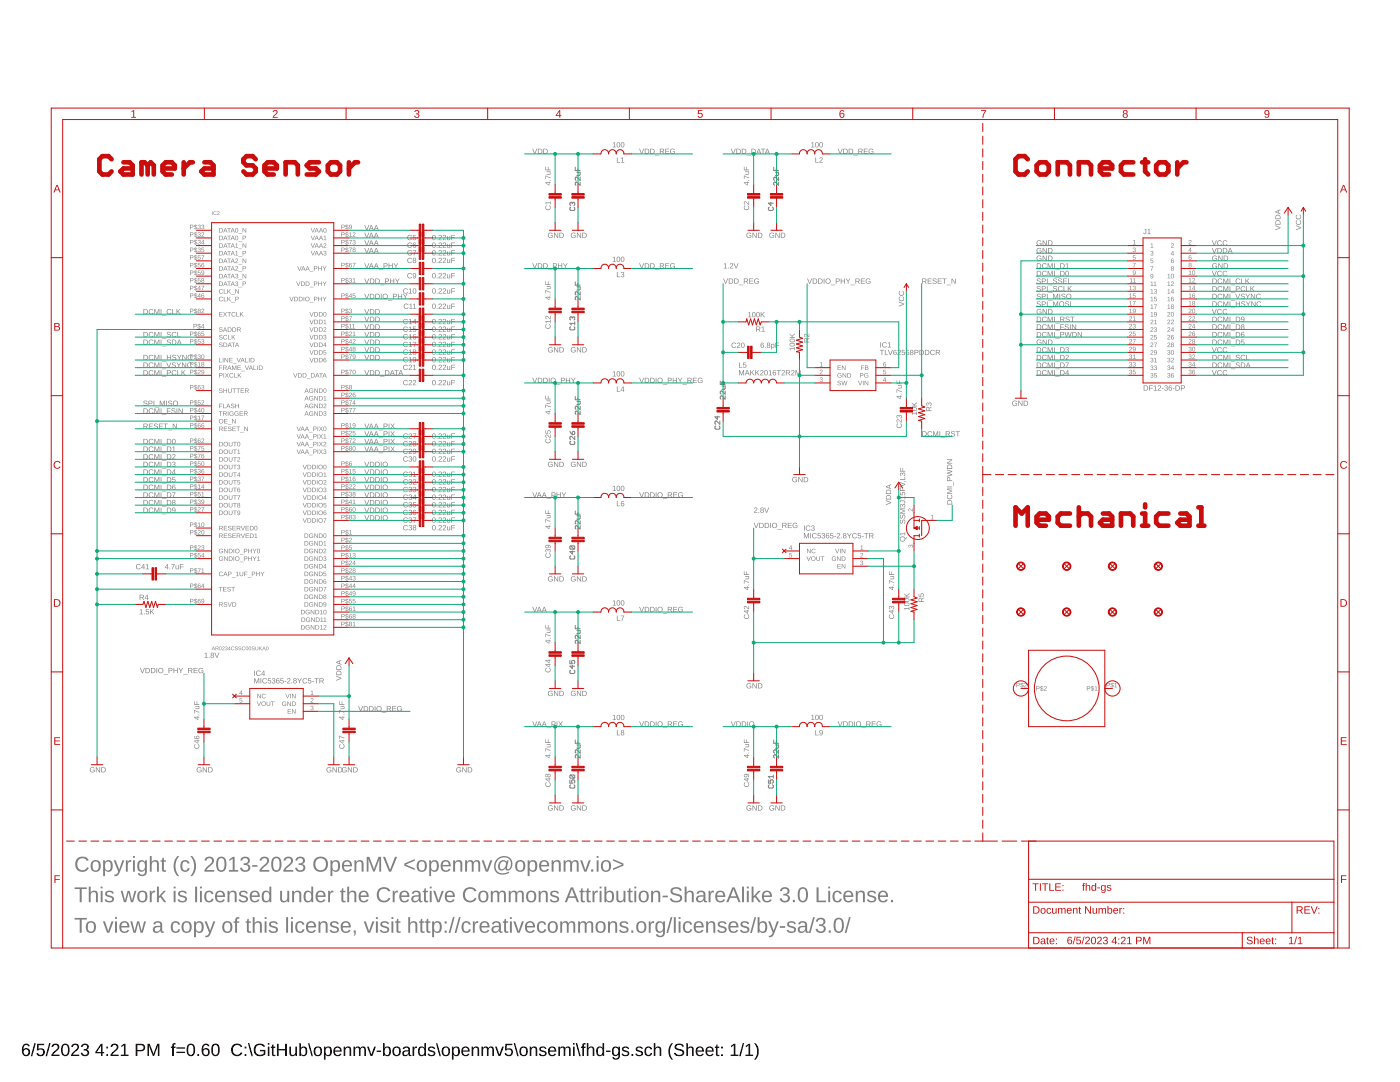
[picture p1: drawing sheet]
<svg xmlns="http://www.w3.org/2000/svg" width="279mm" height="216mm" viewBox="0 0 279 216" stroke-linecap="round" stroke-linejoin="round" font-family="sans-serif">
<path d="M4.8 208.4a.76 .76 0 0 1 1.1 .3l-.3 .1a.51 .51 0 0 0-.6-.2 .51 .51 0 0 0-.3 .6v.3a.79 .79 0 0 1 1.1 0 .79 .79 0 0 1-.1 1.1 .79 .79 0 0 1-1.1-.2 1.85 1.85 0 0 1 .2-2zM4.6 209.9a.55 .55 0 0 0 1.1 0 .55 .55 0 0 0-1.1 0zM6.9 208.2h.2l-.7 2.5h-.2zM7.4 208.3h1.4v.2h-1.1v.8a.83 .83 0 0 1 1.1 .2 .83 .83 0 0 1-.1 1.1 .83 .83 0 0 1-1.2 0l-.2-.4 .3-.1a.55 .55 0 0 0 .8 .3 .55 .55 0 0 0 .1-.9 .55 .55 0 0 0-.8 .1h-.3zM9.8 208.2h.3l-.7 2.5h-.3zM10.5 208.4a.79 .79 0 0 1 1.3 .2 .79 .79 0 0 1-.5 1.1l-.7 .8h1.3v.2h-1.6a2.08 2.08 0 0 1 1-1.3 .48 .48 0 0 0 .1-.8 .48 .48 0 0 0-.8 .3h-.3zM12.6 208.4a.91 .91 0 0 1 1 .1 .91 .91 0 0 1 .3 1 .89 .89 0 0 1-.4 1.1 .89 .89 0 0 1-1.1-.2l-.2-.5v-.8zM12.7 208.6a1.65 1.65 0 0 0 .2 1.9h.1a1.12 1.12 0 0 0 .5-1.6l-.3-.4zM14.5 208.4a.79 .79 0 0 1 1.2 .2 .79 .79 0 0 1-.5 1.1l-.7 .8h1.3v.2h-1.6a2.08 2.08 0 0 1 1-1.3 .48 .48 0 0 0 .1-.8 .48 .48 0 0 0-.8 .3h-.3zM16.4 208.4a.74 .74 0 0 1 1-.1 .74 .74 0 0 1 .2 1l-.4 .2a.66 .66 0 0 1 .6 .7 .66 .66 0 0 1-.8 .5l-.7-.2-.2-.4h.3a.49 .49 0 0 0 .7 .4 .49 .49 0 0 0 .2-.8l-.6-.1v-.3a.47 .47 0 0 0 .7-.2 .47 .47 0 0 0-.3-.6 .47 .47 0 0 0-.6 .4h-.3zM20.1 208.3h.4v1.6h.3v.3h-.3v.5h-.3v-.5h-1.2v-.3zM20.2 208.6l-.9 1.3h.9zM21.2 208.8h.4v.4h-.4zM21.2 210.4h.4v.3h-.4zM22.3 208.4a.79 .79 0 0 1 1.3 .2 .79 .79 0 0 1-.5 1.1l-.7 .8h1.3v.2h-1.6a2.08 2.08 0 0 1 1-1.3 .48 .48 0 0 0 .1-.8 .48 .48 0 0 0-.8 .3h-.3zM24.2 208.7l.6-.4h.2v2.2h.6v.2h-1.5v-.2h.6v-1.9l-.5 .4zM27.1 208.3a2.12 2.12 0 0 1 1.6 .2 .76 .76 0 0 1 .2 .8 .76 .76 0 0 1-.8 .5h-.7v.9h-.3zM27.4 208.5v1h1a.49 .49 0 0 0 0-.9zM29.4 208.3h.5l.7 2.1 .8-2.1h.4v2.4h-.3v-2.1l-.8 2.1h-.2l-.8-2.1v2.1h-.3zM34.5 208.3l.5-.1v.2l-.3 .1v.3h.3v.3h-.3v1.6h-.3v-1.6h-.3v-.3h.3zM35.2 209h1.7v.2h-1.7zM35.2 209.9h1.7v.2h-1.7zM37.6 208.4a.91 .91 0 0 1 1.1 .1 .91 .91 0 0 1 .2 1 .89 .89 0 0 1-.3 1.1 .89 .89 0 0 1-1.1-.2l-.2-.5v-.8zM37.8 208.6a1.65 1.65 0 0 0 .1 1.9h.2a1.12 1.12 0 0 0 .5-1.6l-.3-.4zM39.4 210.3h.3v.4h-.3zM40.6 208.4a.76 .76 0 0 1 1.2 .3l-.3 .1a.51 .51 0 0 0-.6-.2 .51 .51 0 0 0-.3 .6l-.1 .3a.79 .79 0 0 1 1.2 0 .79 .79 0 0 1-.1 1.1 .79 .79 0 0 1-1.2-.2 1.85 1.85 0 0 1 .2-2zM40.5 209.9a.52 .52 0 0 0 1 0 .52 .52 0 0 0-1 0zM42.5 208.4a.91 .91 0 0 1 1.1 .1 .91 .91 0 0 1 .2 1 .89 .89 0 0 1-.3 1.1 .89 .89 0 0 1-1.1-.2l-.2-.5v-.8zM42.7 208.6a1.65 1.65 0 0 0 .1 1.9h.2a1.12 1.12 0 0 0 .5-1.6l-.3-.4zM46.4 208.6a1.21 1.21 0 0 1 1.9 .2l-.3 .2a.87 .87 0 0 0-1.1-.4 .87 .87 0 0 0-.4 1.2 .84 .84 0 0 0 .7 .7 .84 .84 0 0 0 .9-.5l.3 .1a1.25 1.25 0 0 1-1.9 .4 1.25 1.25 0 0 1-.1-1.9zM48.8 208.8h.4v.4h-.4zM48.8 210.4h.4v.3h-.4zM49.5 208.2h.3l.7 2.5h-.3zM51 208.6a1.27 1.27 0 0 1 1.9 .2l-.3 .1a.93 .93 0 0 0-1.3-.2 .93 .93 0 0 0-.2 1.3 1.03 1.03 0 0 0 1.5 .2v-.4h-.7v-.3h1.1v.8a1.33 1.33 0 0 1-2 .2 1.33 1.33 0 0 1 0-1.9zM53.5 208.2h.3v.2h-.3zM53.5 208.8h.3v1.9h-.3zM54.4 208.4h.2v.4h.3v.3h-.3v1.2l.1 .2h.3v.2h-.6l-.1-.1v-1.5h-.2v-.3h.2zM55.3 208.3h.3v1h1.3v-1h.3v2.4h-.3v-1.1h-1.3v1.1h-.3zM57.8 208.8h.3v1.2a.45 .45 0 0 0 .5 .5 .45 .45 0 0 0 .3-.6v-1.1h.4v1.9h-.3v-.3a.63 .63 0 0 1-.8 .3 .63 .63 0 0 1-.4-.6zM59.7 208.2h.3v.9a.71 .71 0 0 1 1-.2 .71 .71 0 0 1 .3 .9 .76 .76 0 0 1-.9 .9l-.4-.3v.3h-.3zM60.3 209.1a.84 .84 0 0 0 .2 1.4 .83 .83 0 0 0 .1-1.4zM61.5 208.2h.2l.7 2.5h-.2zM62.8 209.1a.89 .89 0 0 1 1.2-.1 .89 .89 0 0 1 .2 1.1 .89 .89 0 0 1-1.2 .6 .89 .89 0 0 1-.4-1.3zM63.1 209.1a.86 .86 0 0 0 .3 1.4 .79 .79 0 0 0 .5-.7 .79 .79 0 0 0-.5-.8zM64.6 208.8h.3l.1 .3a.71 .71 0 0 1 .9-.2 .71 .71 0 0 1 .3 .9 .76 .76 0 0 1-.9 .9l-.3-.3v1h-.3zM65.2 209.1a.84 .84 0 0 0 .3 1.4 .83 .83 0 0 0 0-1.4zM66.7 209.1a.85 .85 0 0 1 1.1-.2 .85 .85 0 0 1 .4 .9h-1.3a.54 .54 0 0 0 .3 .7 .54 .54 0 0 0 .7-.3l.2 .1a.89 .89 0 0 1-1.1 .4 .89 .89 0 0 1-.4-1.2zM67 209.2l-.1 .4h1l-.3-.5zM68.6 208.8h.3v.4a.63 .63 0 0 1 .7-.4 .63 .63 0 0 1 .5 .7v1.2h-.3v-1.2a.45 .45 0 0 0-.5-.5 .45 .45 0 0 0-.4 .6v1.1h-.3zM70.5 208.8h.3l.1 .4a.58 .58 0 0 1 .5-.4 .58 .58 0 0 1 .5 .4 .58 .58 0 0 1 .7-.4 .58 .58 0 0 1 .4 .7v1.2h-.3v-1.4a.41 .41 0 0 0-.5-.2 .41 .41 0 0 0-.3 .5v1.1h-.3v-1.4a.41 .41 0 0 0-.5-.2 .41 .41 0 0 0-.2 .5v1.1h-.3zM73.3 208.8h.3l.5 1.7 .6-1.7h.3l-.7 1.9h-.4zM75.2 209.6h.8v.3h-.8zM76.4 208.2h.3v.9a.71 .71 0 0 1 1-.2 .71 .71 0 0 1 .3 .9 .76 .76 0 0 1-.9 .9l-.4-.3v.3h-.3zM77 209.1a.84 .84 0 0 0 .2 1.4 .83 .83 0 0 0 .1-1.4zM78.5 209.1a.89 .89 0 0 1 1.2-.1 .89 .89 0 0 1 .3 1.1 .89 .89 0 0 1-1.3 .6 .89 .89 0 0 1-.3-1.3zM78.9 209.1a.86 .86 0 0 0 .2 1.4 .79 .79 0 0 0 .6-.7 .79 .79 0 0 0-.5-.8zM80.6 208.9a.74 .74 0 0 1 .8-.1 .74 .74 0 0 1 .4 .6v1l.3 .1v.2h-.4l-.2-.3a.63 .63 0 0 1-.8 .4 .63 .63 0 0 1-.4-.8 .63 .63 0 0 1 .8-.4h.4a.42 .42 0 0 0-.3-.6 .42 .42 0 0 0-.5 .3h-.3zM80.7 209.9a.39 .39 0 0 0 .1 .6 .39 .39 0 0 0 .5-.2l.2-.5zM82.3 208.8h.3v.4l.2-.3 .4-.1v.3h-.3l-.2 .3v1.3h-.4zM83.6 209.1a.67 .67 0 0 1 1.1 0v-.9h.3v2.5h-.3v-.3a.71 .71 0 0 1-.9 .3 .71 .71 0 0 1-.4-.9zM83.9 209.2a.91 .91 0 0 0 .3 1.3 .79 .79 0 0 0 .5-.7 .79 .79 0 0 0-.5-.8zM85.6 209a.85 .85 0 0 1 1.2 .3h-.2a.39 .39 0 0 0-.5-.3 .39 .39 0 0 0-.3 .5l.2 .1a.67 .67 0 0 1 .7 .2 .67 .67 0 0 1 .1 .7 .91 .91 0 0 1-1.5-.2l.3-.1a.45 .45 0 0 0 .5 .4 .45 .45 0 0 0 .4-.6h-.1a.82 .82 0 0 1-1-.8zM87 208.2h.3l.7 2.5h-.3zM88.3 209.1a.89 .89 0 0 1 1.2-.1 .89 .89 0 0 1 .3 1.1 .89 .89 0 0 1-1.2 .6 .89 .89 0 0 1-.4-1.3zM88.7 209.1a.86 .86 0 0 0 .3 1.4 .79 .79 0 0 0 .5-.7 .79 .79 0 0 0-.5-.8zM90.2 208.8h.3v.3a.71 .71 0 0 1 .9-.2 .71 .71 0 0 1 .4 .9 .76 .76 0 0 1-1 .9l-.3-.3v1h-.3zM90.7 209.1a.84 .84 0 0 0 .3 1.4 .83 .83 0 0 0 0-1.4zM92.3 209.1a.85 .85 0 0 1 1-.2 .85 .85 0 0 1 .4 .9h-1.3a.54 .54 0 0 0 .3 .7 .54 .54 0 0 0 .7-.3l.3 .1a.89 .89 0 0 1-1.2 .4 .89 .89 0 0 1-.4-1.2zM92.5 209.2l-.1 .4h1l-.3-.5zM94.1 208.8h.3v.4a.63 .63 0 0 1 .8-.4 .63 .63 0 0 1 .4 .7v1.2h-.3v-1.2a.45 .45 0 0 0-.5-.5 .45 .45 0 0 0-.4 .6v1.1h-.3zM96.1 208.8h.3v.4a.58 .58 0 0 1 .5-.4 .58 .58 0 0 1 .6 .4 .58 .58 0 0 1 .6-.4 .58 .58 0 0 1 .5 .7v1.2h-.3l-.1-1.4a.41 .41 0 0 0-.5-.2 .41 .41 0 0 0-.2 .5v1.1h-.3v-1.4a.41 .41 0 0 0-.6-.2 .41 .41 0 0 0-.2 .5v1.1h-.3zM98.8 208.8h.3l.6 1.7 .5-1.7h.4l-.7 1.9h-.4zM100.9 208.3h1.3v.2h-1.1v.8a.83 .83 0 0 1 1.1 .2 .83 .83 0 0 1-.1 1.1 .83 .83 0 0 1-1.1 0l-.3-.4 .3-.1a.55 .55 0 0 0 .8 .3 .55 .55 0 0 0 .1-.9 .55 .55 0 0 0-.8 .1h-.3zM102.5 208.2h.3l.7 2.5h-.3zM103.9 209.1a.89 .89 0 0 1 1.1-.1 .89 .89 0 0 1 .3 1.1 .89 .89 0 0 1-1.2 .6 .89 .89 0 0 1-.4-1.3zM104.2 209.1a.86 .86 0 0 0 .3 1.4 .79 .79 0 0 0 .5-.7 .79 .79 0 0 0-.5-.8zM105.7 208.8h.3v.4a.63 .63 0 0 1 .7-.4 .63 .63 0 0 1 .5 .7v1.2h-.3v-1.2a.45 .45 0 0 0-.5-.5 .45 .45 0 0 0-.4 .6v1.1h-.3zM107.8 209a.85 .85 0 0 1 1.3 .3h-.3a.39 .39 0 0 0-.5-.3 .39 .39 0 0 0-.3 .5l.2 .1a.67 .67 0 0 1 .7 .2 .67 .67 0 0 1 .1 .7 .91 .91 0 0 1-1.5-.2l.3-.1a.45 .45 0 0 0 .6 .4 .45 .45 0 0 0 .3-.6h-.1a.82 .82 0 0 1-1-.8zM109.6 209.1a.85 .85 0 0 1 1-.2 .85 .85 0 0 1 .4 .9h-1.3a.54 .54 0 0 0 .3 .7 .54 .54 0 0 0 .7-.3l.3 .1a.89 .89 0 0 1-1.2 .4 .89 .89 0 0 1-.4-1.2zM109.8 209.2l-.1 .4h1l-.3-.5zM111.4 208.8h.3v.4a.58 .58 0 0 1 .6-.4 .58 .58 0 0 1 .5 .4 .58 .58 0 0 1 .7-.4 .58 .58 0 0 1 .4 .7v1.2h-.3v-1.4a.41 .41 0 0 0-.6-.2 .41 .41 0 0 0-.2 .5v1.1h-.3v-1.4a.41 .41 0 0 0-.6-.2 .41 .41 0 0 0-.2 .5v1.1h-.3zM114.4 208.2h.3v.2h-.3zM114.4 208.8h.3v1.9h-.3zM114.9 208.2h.3l.7 2.5h-.3zM116.3 208.3l.6-.1v.2l-.4 .1v.3h.4v.3h-.4v1.6h-.3v-1.6h-.3v-.3h.3zM117.1 208.2h.3v1a.63 .63 0 0 1 .7-.4 .63 .63 0 0 1 .5 .7v1.2h-.3v-1.2a.45 .45 0 0 0-.5-.5 .45 .45 0 0 0-.4 .6v1.1h-.3zM119.2 209.1a.67 .67 0 0 1 1.1 0v-.9h.3v2.5h-.3v-.3a.71 .71 0 0 1-1 .3 .71 .71 0 0 1-.3-.9zM119.4 209.2a.91 .91 0 0 0 .4 1.3 .79 .79 0 0 0 .5-.7 .79 .79 0 0 0-.5-.8zM121 209.6h.8v.3h-.8zM122.3 209.1a.66 .66 0 0 1 1.1 .1v-.4h.3v1.9a.79 .79 0 0 1-.6 .7 .79 .79 0 0 1-.9-.4l.3-.1 .4 .3a.59 .59 0 0 0 .5-.8 .7 .7 0 0 1-.9 .3 .7 .7 0 0 1-.4-.9zM122.6 209.2a.87 .87 0 0 0 .3 1.3 .78 .78 0 0 0 .5-.7 .78 .78 0 0 0-.5-.8zM124.3 209a.85 .85 0 0 1 1.3 .3h-.3a.39 .39 0 0 0-.5-.3 .39 .39 0 0 0-.3 .5l.2 .1a.67 .67 0 0 1 .7 .2 .67 .67 0 0 1 .1 .7 .91 .91 0 0 1-1.5-.2l.3-.1a.45 .45 0 0 0 .6 .4 .45 .45 0 0 0 .3-.6h-.1a.82 .82 0 0 1-1-.8zM126 210.3h.4v.4h-.4zM127.1 209a.85 .85 0 0 1 1.2 .3h-.3a.39 .39 0 0 0-.5-.3 .39 .39 0 0 0-.2 .5l.2 .1a.67 .67 0 0 1 .6 .2 .67 .67 0 0 1 .1 .7 .91 .91 0 0 1-1.4-.2l.3-.1a.45 .45 0 0 0 .5 .4 .45 .45 0 0 0 .4-.6h-.1a.82 .82 0 0 1-1-.8zM128.8 209.1a.76 .76 0 0 1 1.3 .3h-.3a.48 .48 0 0 0-.6-.3 .48 .48 0 0 0-.3 .7 .48 .48 0 0 0 .3 .6 .48 .48 0 0 0 .6-.3l.3 .1a.79 .79 0 0 1-.9 .5 .79 .79 0 0 1-.6-.9zM130.5 208.2h.3v1a.63 .63 0 0 1 .7-.4 .63 .63 0 0 1 .5 .7v1.2h-.3v-1.2a.45 .45 0 0 0-.5-.5 .45 .45 0 0 0-.4 .6v1.1h-.3zM134 208.2h.3a2.48 2.48 0 0 0 0 3.2 1.06 1.06 0 0 1-.8-1 2.47 2.47 0 0 1 .5-2.2zM134.7 208.5a1.11 1.11 0 0 1 1.8 .3l-.3 .1a.63 .63 0 0 0-.7-.4 .63 .63 0 0 0-.5 .5l.6 .3a.75 .75 0 0 1 .9 .8 .75 .75 0 0 1-1 .6 .89 .89 0 0 1-1-.6h.3a.78 .78 0 0 0 .7 .4 .78 .78 0 0 0 .7-.4 1.74 1.74 0 0 0-1.3-.7l-.3-.4zM137 208.2h.3v1a.63 .63 0 0 1 .7-.4 .63 .63 0 0 1 .4 .7v1.2h-.3v-1.2a.45 .45 0 0 0-.4-.5 .45 .45 0 0 0-.4 .6v1.1h-.3zM139 209.1a.85 .85 0 0 1 1.1-.2 .85 .85 0 0 1 .4 .9h-1.3a.54 .54 0 0 0 .3 .7 .54 .54 0 0 0 .7-.3l.2 .1a.89 .89 0 0 1-1.1 .4 .89 .89 0 0 1-.4-1.2zM139.3 209.2l-.1 .4h1l-.3-.5zM141 209.1a.85 .85 0 0 1 1-.2 .85 .85 0 0 1 .5 .9h-1.4a.54 .54 0 0 0 .4 .7 .54 .54 0 0 0 .6-.3l.3 .1a.89 .89 0 0 1-1.2 .4 .89 .89 0 0 1-.4-1.2zM141.3 209.2l-.2 .4h1l-.3-.5zM143 208.4h.2v.4h.3v.3h-.3v1.2l.1 .2h.3v.2h-.6l-.1-.1v-1.5h-.2v-.3h.2zM143.9 208.8h.4v.4h-.4zM143.9 210.4h.4v.3h-.4zM145.9 208.7l.6-.4h.3v2.2h.5v.2h-1.5v-.2h.6v-1.9l-.5 .4zM148.2 208.2h.3l-.7 2.5h-.3zM148.8 208.7l.6-.4h.3v2.2h.6v.2h-1.5v-.2h.6v-1.9l-.6 .4zM150.5 208.2a1.06 1.06 0 0 1 .9 1 2.47 2.47 0 0 1-.6 2.2h-.3a2.48 2.48 0 0 0 0-3.2z" fill="#000"/>
<g fill="#808080">
<path d="M15.4 171.3a1.48 1.48 0 0 1 2.3 .4l-.4 .1a1.06 1.06 0 0 0-1.4-.4 1.06 1.06 0 0 0-.4 1.4 1.02 1.02 0 0 0 .8 .8 1.02 1.02 0 0 0 1.1-.6l.3 .2a1.48 1.48 0 0 1-2 .6 1.48 1.48 0 0 1-.6-2zM18.4 171.8a1.09 1.09 0 0 1 1.4 0 1.09 1.09 0 0 1 .3 1.4 1.02 1.02 0 0 1-1.2 .8 1.02 1.02 0 0 1-.8-1.2l.1-.8zM18.7 172a1.04 1.04 0 0 0 .4 1.7 .93 .93 0 0 0 .5-1.4l-.3-.4zM20.6 171.7h.3l.1 .3a.87 .87 0 0 1 1.1-.3 .87 .87 0 0 1 .4 1.1 .88 .88 0 0 1-.4 1.1 .88 .88 0 0 1-1.2-.3l.1 1.2h-.4zM21.2 172a1.21 1.21 0 0 0 .2 1.7h.2a.95 .95 0 0 0 .4-1.4l-.3-.4zM22.7 171.7h.4l.7 1.8 .6-1.8h.4l-.9 2.2a.97 .97 0 0 1-1.1 .9l.1-.3a.64 .64 0 0 0 .7-.6zM25.1 171.7h.4v.4a.54 .54 0 0 1 .7-.5v.4a.57 .57 0 0 0-.6 .2 .57 .57 0 0 0-.1 .5v1.2h-.4zM26.5 170.8h.4v.4h-.4zM26.5 171.7h.4v2.2h-.4zM27.6 171.9a.8 .8 0 0 1 1.3 .1l.1-.3h.3v2.2a.95 .95 0 0 1-.7 .9 .95 .95 0 0 1-1.1-.5l.4-.1a.57 .57 0 0 0 .6 .3 .57 .57 0 0 0 .4-.6v-.4a.85 .85 0 0 1-1.1 .4 .85 .85 0 0 1-.4-1.1zM28 172a1.29 1.29 0 0 0 .1 1.6 .92 .92 0 0 0 .9-.6 .92 .92 0 0 0-.4-1zM29.9 170.8h.4v1.2a.77 .77 0 0 1 .8-.4 .77 .77 0 0 1 .6 .8v1.5h-.4v-1.4a.54 .54 0 0 0-.6-.6 .54 .54 0 0 0-.4 .7v1.3h-.4zM32.4 171.2h.3v.5h.4v.2h-.4v1.5l.1 .2h.4v.3h-.7l-.1-.2-.1-1.8h-.2v-.2h.2zM35.4 170.8h.4a3 3 0 0 0 0 4 1.06 1.06 0 0 1-1-.9l-.1-.5a2.94 2.94 0 0 1 .7-2.6zM36.2 171.9a.92 .92 0 0 1 1.6 .4h-.4a.58 .58 0 0 0-.7-.3 .58 .58 0 0 0-.3 .8 .59 .59 0 0 0 .3 .8 .59 .59 0 0 0 .8-.4l.3 .1a.95 .95 0 0 1-1.1 .6 .95 .95 0 0 1-.7-1.1zM38 170.8a1.06 1.06 0 0 1 .9 .9l.2 .5a2.94 2.94 0 0 1-.8 2.6h-.3a3 3 0 0 0 0-4zM41.1 171.1a.92 .92 0 0 1 1.4 .1 .92 .92 0 0 1-.2 1.4l-1.1 1h1.6v.3h-2a3 3 0 0 1 1.3-1.7 .57 .57 0 0 0-.1-.9 .57 .57 0 0 0-.8 .4h-.4zM43.6 171.1a1.02 1.02 0 0 1 1.1 0 1.02 1.02 0 0 1 .5 1 1.32 1.32 0 0 1-1.4 1.8 1.89 1.89 0 0 1-.5-2.4zM43.8 171.4a2 2 0 0 0 .2 2.2l.2 .1a.91 .91 0 0 0 .6-1.2l-.1-.7a.58 .58 0 0 0-.9-.4zM45.8 171.5l.7-.5h.3v2.6h.7v.3h-1.8v-.3h.7v-2.3l-.6 .5zM48.3 171.1a.92 .92 0 0 1 1.1-.1 .92 .92 0 0 1 .4 1l-.6 .4a.8 .8 0 0 1 .8 1 .8 .8 0 0 1-1.1 .6l-.5-.1-.3-.3-.2-.4 .4-.1a.61 .61 0 0 0 .8 .6 .61 .61 0 0 0 .3-1l-.8-.1v-.3a.58 .58 0 0 0 .9-.3 .58 .58 0 0 0-.5-.8 .58 .58 0 0 0-.7 .5h-.3zM50.3 172.6h1.1v.4h-1.1zM52.1 171.1a.92 .92 0 0 1 1.4 .1 .92 .92 0 0 1-.3 1.4l-1 1h1.5v.3h-1.9a3 3 0 0 1 1.3-1.7 .57 .57 0 0 0-.1-.9 .57 .57 0 0 0-.8 .4h-.4zM54.6 171.1a1.02 1.02 0 0 1 1.1 0 1.02 1.02 0 0 1 .5 1 1.32 1.32 0 0 1-1.4 1.8 1.89 1.89 0 0 1-.5-2.4zM54.8 171.4a2 2 0 0 0 .1 2.2l.3 .1a.91 .91 0 0 0 .6-1.2l-.1-.7a.58 .58 0 0 0-.9-.4zM56.9 171.1a.92 .92 0 0 1 1.4 .1 .92 .92 0 0 1-.3 1.4l-1 1h1.5v.3h-1.9a3 3 0 0 1 1.3-1.7 .57 .57 0 0 0-.1-.9 .57 .57 0 0 0-.8 .4h-.4zM59.3 171.1a.92 .92 0 0 1 1.1-.1 .92 .92 0 0 1 .4 1l-.6 .4a.8 .8 0 0 1 .8 1 .8 .8 0 0 1-1.1 .6l-.5-.1-.3-.3-.2-.4 .4-.1a.61 .61 0 0 0 .8 .6 .61 .61 0 0 0 .3-1l-.8-.1v-.3a.58 .58 0 0 0 .8-.3 .58 .58 0 0 0-.4-.8 .58 .58 0 0 0-.7 .5h-.3zM62.9 171.3a1.51 1.51 0 0 1 2.2 .1 1.51 1.51 0 0 1-.2 2.2 1.51 1.51 0 0 1-2.2-.3l-.2-1.2zM63.2 171.6a1.2 1.2 0 0 0-.1 1.5 1.2 1.2 0 0 0 1.5 .4 1.19 1.19 0 0 0 .3-1.7 1.19 1.19 0 0 0-1.7-.2zM65.9 171.7h.4v.3a.87 .87 0 0 1 1.1-.3 .87 .87 0 0 1 .5 1.1 .88 .88 0 0 1-.4 1.1 .88 .88 0 0 1-1.2-.3v1.2h-.3zM66.6 172a1.21 1.21 0 0 0 .1 1.7h.2a.95 .95 0 0 0 .5-1.4l-.3-.4zM68.5 171.9a1.03 1.03 0 0 1 1.2-.2 1.03 1.03 0 0 1 .6 1.2h-1.7a.66 .66 0 0 0 .4 .8 .66 .66 0 0 0 .9-.4l.3 .1a1.09 1.09 0 0 1-1.5 .5 1.09 1.09 0 0 1-.4-1.5zM68.8 172.1l-.2 .5h1.3a.61 .61 0 0 0-.4-.7 .61 .61 0 0 0-.7 .2zM70.7 171.7h.4v.3a.77 .77 0 0 1 .9-.4 .77 .77 0 0 1 .6 .8v1.5h-.4v-1.4a.54 .54 0 0 0-.6-.6 .54 .54 0 0 0-.5 .7v1.3h-.4zM73.2 171h.5l.9 2.5 .9-2.5h.6v2.9h-.4v-2.6l-.9 2.6h-.3l-1-2.6v2.6h-.3zM76.4 171h.5l.9 2.6 1-2.6h.5l-1.2 2.9h-.5zM80.7 172.3l2.1-.9v.3l-1.8 .8 1.8 .8v.3l-2.1-.9zM83.5 171.8a1.09 1.09 0 0 1 1.4 0 1.09 1.09 0 0 1 .3 1.4 1.02 1.02 0 0 1-1.2 .8 1.02 1.02 0 0 1-.8-1.2l.1-.8zM83.8 172a1.04 1.04 0 0 0 .4 1.7 .93 .93 0 0 0 .5-1.4l-.3-.4zM85.6 171.7h.4v.3a.87 .87 0 0 1 1.1-.3 .87 .87 0 0 1 .5 1.1 .88 .88 0 0 1-.4 1.1 .88 .88 0 0 1-1.2-.3v1.2h-.3zM86.3 172a1.21 1.21 0 0 0 .1 1.7h.2a.95 .95 0 0 0 .5-1.4l-.3-.4zM88.2 171.9a1.03 1.03 0 0 1 1.2-.2 1.03 1.03 0 0 1 .6 1.2h-1.7a.66 .66 0 0 0 .4 .8 .66 .66 0 0 0 .9-.4l.3 .1a1.09 1.09 0 0 1-1.4 .5 1.09 1.09 0 0 1-.5-1.5zM88.5 172.1l-.2 .5h1.3a.61 .61 0 0 0-.4-.7 .61 .61 0 0 0-.7 .2zM90.4 171.7h.4v.3a.77 .77 0 0 1 .9-.4 .77 .77 0 0 1 .6 .8v1.5h-.4v-1.4a.54 .54 0 0 0-.6-.6 .54 .54 0 0 0-.5 .7v1.3h-.4zM92.8 171.7h.4v.3a.7 .7 0 0 1 .6-.4 .7 .7 0 0 1 .7 .4 .7 .7 0 0 1 .8-.4 .7 .7 0 0 1 .5 .8v1.5h-.3v-1.4a.5 .5 0 0 0-.6-.6 .5 .5 0 0 0-.4 .7v1.3h-.4v-1.4a.5 .5 0 0 0-.5-.6 .5 .5 0 0 0-.4 .7v1.3h-.4zM96.1 171.7h.4l.7 1.9 .6-1.9h.4l-.8 2.2h-.4zM99.2 171.4a1.72 1.72 0 0 1 2.1-.5 1.72 1.72 0 0 1 .9 1.9 .8 .8 0 0 1-.4 .8 .8 .8 0 0 1-.9-.1v-.3a.81 .81 0 0 1-1.1 .4 .81 .81 0 0 1-.3-1.1 .92 .92 0 0 1 .6-.8 .92 .92 0 0 1 1 .3l.1-.3h.3l-.3 1.7a.99 .99 0 0 0 .7-1.5 1.63 1.63 0 0 0-2.6-.3 1.63 1.63 0 0 0 .5 2.6 2.39 2.39 0 0 0 1.7-.3l.1 .3a1.91 1.91 0 0 1-3-1l.1-.9zM100 172.1a1.01 1.01 0 0 0 0 1.3 .87 .87 0 0 0 .8-.5 .87 .87 0 0 0-.1-1h-.4zM103.2 171.8a1.09 1.09 0 0 1 1.3 0 1.09 1.09 0 0 1 .3 1.4 1.02 1.02 0 0 1-1.2 .8 1.02 1.02 0 0 1-.8-1.2l.2-.8zM103.5 172a1.04 1.04 0 0 0 .3 1.7 .93 .93 0 0 0 .6-1.4l-.4-.4zM105.3 171.7h.4v.3a.87 .87 0 0 1 1.1-.3 .87 .87 0 0 1 .4 1.1 .88 .88 0 0 1-.4 1.1 .88 .88 0 0 1-1.1-.3v1.2h-.4zM105.9 172a1.21 1.21 0 0 0 .2 1.7h.2a.95 .95 0 0 0 .5-1.4l-.3-.4zM107.9 171.9a1.03 1.03 0 0 1 1.2-.2 1.03 1.03 0 0 1 .5 1.2h-1.6a.66 .66 0 0 0 .4 .8 .66 .66 0 0 0 .8-.4l.3 .1a1.09 1.09 0 0 1-1.4 .5 1.09 1.09 0 0 1-.5-1.5zM108.2 172.1l-.2 .5h1.2a.61 .61 0 0 0-.3-.7 .61 .61 0 0 0-.7 .2zM110.1 171.7h.3l.1 .3a.77 .77 0 0 1 .8-.4 .77 .77 0 0 1 .6 .8v1.5h-.4v-1.4a.54 .54 0 0 0-.6-.6 .54 .54 0 0 0-.4 .7v1.3h-.4zM112.5 171.7h.3v.3a.7 .7 0 0 1 .7-.4 .7 .7 0 0 1 .6 .4 .7 .7 0 0 1 .9-.4 .7 .7 0 0 1 .5 .8v1.5h-.4v-1.4a.5 .5 0 0 0-.5-.6 .5 .5 0 0 0-.4 .7v1.3h-.4v-1.4a.5 .5 0 0 0-.6-.6 .5 .5 0 0 0-.3 .7v1.3h-.4zM115.8 171.7h.4l.6 1.9 .7-1.9h.4l-.9 2.2h-.4zM118 173.5h.4v.4h-.4zM119.1 170.8h.4v.4h-.4zM119.1 171.7h.4v2.2h-.4zM120.3 171.8a1.09 1.09 0 0 1 1.3 0 1.09 1.09 0 0 1 .3 1.4 1.02 1.02 0 0 1-1.2 .8 1.02 1.02 0 0 1-.8-1.2l.2-.8zM120.6 172a1.04 1.04 0 0 0 .3 1.7 .93 .93 0 0 0 .6-1.4l-.4-.4zM122.3 171.4l2.1 .9v.4l-2.1 .9v-.3l1.8-.8-1.8-.8z"/>
<path d="M14.9 177.1h2.4v.3h-1v2.6h-.4v-2.6h-1zM17.7 176.9h.4v1.2a.77 .77 0 0 1 .9-.4 .77 .77 0 0 1 .5 .8v1.5h-.3v-1.4a.54 .54 0 0 0-.6-.6 .54 .54 0 0 0-.5 .7v1.3h-.4zM20.1 176.9h.4v.4h-.4zM20.1 177.8h.4v2.2h-.4zM21.2 177.9a1.03 1.03 0 0 1 1.5 .4h-.3a.5 .5 0 0 0-.6-.4 .5 .5 0 0 0-.4 .6l.6 .2a.7 .7 0 0 1 .8 .8 .7 .7 0 0 1-1 .6l-.8-.3-.1-.3 .3-.1a.66 .66 0 0 0 1.2 0l-.2-.3a1.22 1.22 0 0 1-1.2-.7zM24.1 177.8h.4l.4 1.9 .6-1.9h.4l.5 1.9 .4-1.9h.4l-.6 2.2h-.5l-.4-1.9-.5 1.9h-.5zM27.8 177.9a1.09 1.09 0 0 1 1.3 0 1.09 1.09 0 0 1 .3 1.4 1.02 1.02 0 0 1-1.2 .8 1.02 1.02 0 0 1-.8-1.2l.2-.8zM28.1 178.1a1.04 1.04 0 0 0 .3 1.7 .93 .93 0 0 0 .6-1.4l-.4-.4zM29.9 177.8h.3l.1 .4a.54 .54 0 0 1 .7-.5v.4a.57 .57 0 0 0-.6 .1 .57 .57 0 0 0-.1 .6v1.2h-.4zM31.3 176.9h.4v2l1-1.1h.4l-.9 .9 1 1.3h-.5l-.7-1-.3 .2v.8h-.4zM34.7 176.9h.3v.4h-.3zM34.7 177.8h.3v2.2h-.3zM35.8 177.9a1.03 1.03 0 0 1 1.5 .4h-.4a.5 .5 0 0 0-.5-.4 .5 .5 0 0 0-.4 .6l.5 .2a.7 .7 0 0 1 .8 .8 .7 .7 0 0 1-.9 .6l-.8-.3-.2-.3 .4-.1a.66 .66 0 0 0 1.2 0l-.3-.3a1.22 1.22 0 0 1-1.2-.7zM39 176.9h.3v3.1h-.3zM39.9 176.9h.4v.4h-.4zM39.9 177.8h.4v2.2h-.4zM41 178a.92 .92 0 0 1 1.6 .4h-.4a.58 .58 0 0 0-.8-.3 .58 .58 0 0 0-.2 .8 .59 .59 0 0 0 .2 .8 .59 .59 0 0 0 .8-.4h.4a.95 .95 0 0 1-1.1 .7 .95 .95 0 0 1-.7-1.1zM43.2 178a1.03 1.03 0 0 1 1.2-.2 1.03 1.03 0 0 1 .5 1.2h-1.6a.66 .66 0 0 0 .4 .7 .66 .66 0 0 0 .8-.3l.4 .1a1.09 1.09 0 0 1-1.5 .5 1.09 1.09 0 0 1-.5-1.5zM43.5 178.2l-.2 .5h1.2a.61 .61 0 0 0-.3-.7 .61 .61 0 0 0-.7 .2zM45.4 177.8h.4v.3a.77 .77 0 0 1 .8-.4 .77 .77 0 0 1 .6 .8v1.5h-.4v-1.4a.54 .54 0 0 0-.6-.6 .54 .54 0 0 0-.4 .7v1.3h-.4zM47.9 177.9a1.03 1.03 0 0 1 1.6 .4h-.4a.5 .5 0 0 0-.5-.4 .5 .5 0 0 0-.5 .6l.6 .2a.7 .7 0 0 1 .8 .8 .7 .7 0 0 1-.9 .6l-.8-.3-.2-.3 .4-.1a.66 .66 0 0 0 1.1 0l-.2-.3a1.22 1.22 0 0 1-1.2-.7zM50.1 178a1.03 1.03 0 0 1 1.2-.2 1.03 1.03 0 0 1 .6 1.2h-1.7a.66 .66 0 0 0 .4 .7 .66 .66 0 0 0 .9-.3l.3 .1a1.09 1.09 0 0 1-1.5 .5 1.09 1.09 0 0 1-.4-1.5zM50.4 178.2l-.2 .5h1.3a.61 .61 0 0 0-.4-.7 .61 .61 0 0 0-.7 .2zM52.5 177.9a.81 .81 0 0 1 1.3 .2v-1.2h.3l.1 3.1h-.4v-.3a.87 .87 0 0 1-1.1 .3 .87 .87 0 0 1-.5-1.1zM52.8 178.1a1.34 1.34 0 0 0 .2 1.7 .77 .77 0 0 0 .7-.4 .77 .77 0 0 0 0-.8l-.2-.5zM55.9 177.8h.4v1.4a.54 .54 0 0 0 .6 .6 .54 .54 0 0 0 .4-.7v-1.3h.4v2.2h-.3v-.4a.77 .77 0 0 1-.9 .4 .77 .77 0 0 1-.6-.7zM58.3 177.8h.4v.3a.77 .77 0 0 1 .8-.4 .77 .77 0 0 1 .6 .8v1.5h-.4v-1.4a.54 .54 0 0 0-.6-.6 .54 .54 0 0 0-.4 .7v1.3h-.4zM60.9 177.9a.81 .81 0 0 1 1.2 .2v-1.2h.4v3.1h-.3l-.1-.3a.87 .87 0 0 1-1.1 .3 .87 .87 0 0 1-.4-1.1zM61.2 178.1a1.34 1.34 0 0 0 .1 1.7 .77 .77 0 0 0 .8-.4 .77 .77 0 0 0 0-.8l-.2-.5zM63.2 178a1.03 1.03 0 0 1 1.3-.2 1.03 1.03 0 0 1 .5 1.2h-1.6a.66 .66 0 0 0 .4 .7 .66 .66 0 0 0 .8-.3l.3 .1a1.09 1.09 0 0 1-1.4 .5 1.09 1.09 0 0 1-.5-1.5zM63.5 178.2l-.1 .5h1.2a.61 .61 0 0 0-.3-.7 .61 .61 0 0 0-.8 .2zM65.5 177.8h.3v.4a.54 .54 0 0 1 .7-.5v.4a.57 .57 0 0 0-.5 .1 .57 .57 0 0 0-.1 .6v1.2h-.4zM68.3 177.2h.2v.6h.4v.2h-.4v1.5l.1 .2h.4v.3h-.7l-.1-.2-.1-1.8h-.2v-.2h.2zM69.3 176.9h.4v1.2a.77 .77 0 0 1 .8-.4 .77 .77 0 0 1 .6 .8v1.5h-.4v-1.4a.54 .54 0 0 0-.6-.6 .54 .54 0 0 0-.4 .7v1.3h-.4zM71.8 178a1.03 1.03 0 0 1 1.3-.2 1.03 1.03 0 0 1 .5 1.2h-1.6a.66 .66 0 0 0 .4 .7 .66 .66 0 0 0 .8-.3l.3 .1a1.09 1.09 0 0 1-1.4 .5 1.09 1.09 0 0 1-.5-1.5zM72.1 178.2l-.1 .5h1.2a.61 .61 0 0 0-.3-.7 .61 .61 0 0 0-.8 .2zM75.6 177.4a1.48 1.48 0 0 1 2.3 .4l-.4 .1a1.06 1.06 0 0 0-1.4-.4 1.06 1.06 0 0 0-.5 1.4 1.02 1.02 0 0 0 .9 .8 1.02 1.02 0 0 0 1.1-.6l.3 .2a1.48 1.48 0 0 1-2 .6 1.48 1.48 0 0 1-.6-2zM78.4 177.8h.3v.4a.54 .54 0 0 1 .7-.5v.4a.57 .57 0 0 0-.5 .1 .57 .57 0 0 0-.1 .6v1.2h-.4zM80 178a1.03 1.03 0 0 1 1.2-.2 1.03 1.03 0 0 1 .5 1.2h-1.6a.66 .66 0 0 0 .4 .7 .66 .66 0 0 0 .8-.3l.3 .1a1.09 1.09 0 0 1-1.4 .5 1.09 1.09 0 0 1-.5-1.5zM80.3 178.2l-.2 .5h1.2a.61 .61 0 0 0-.3-.7 .61 .61 0 0 0-.7 .2zM82.5 177.9a.9 .9 0 0 1 .9-.2 .9 .9 0 0 1 .6 .8v1.1l.1 .2h.2v.2h-.3a.39 .39 0 0 1-.4-.4 .76 .76 0 0 1-1 .5 .76 .76 0 0 1-.5-.9 .76 .76 0 0 1 1-.6h.5a.52 .52 0 0 0-.4-.6 .52 .52 0 0 0-.6 .4l-.4-.1zM82.6 179a.47 .47 0 0 0 .1 .8 .47 .47 0 0 0 .7-.2l.2-.7zM84.7 177.2h.3v.6h.4v.2h-.4v1.5l.1 .2h.3v.3h-.6l-.1-.2-.1-1.8h-.2v-.2h.2zM85.8 176.9h.3v.4h-.3zM85.8 177.8h.3v2.2h-.3zM86.4 177.8h.5l.6 1.9 .7-1.9h.4l-.9 2.2h-.4zM89 178a1.03 1.03 0 0 1 1.3-.2 1.03 1.03 0 0 1 .5 1.2h-1.6a.66 .66 0 0 0 .4 .7 .66 .66 0 0 0 .8-.3l.3 .1a1.09 1.09 0 0 1-1.4 .5 1.09 1.09 0 0 1-.5-1.5zM89.3 178.2l-.1 .5h1.2a.61 .61 0 0 0-.4-.7 .61 .61 0 0 0-.7 .2zM92.8 177.4a1.48 1.48 0 0 1 2.3 .4l-.4 .1a1.06 1.06 0 0 0-1.4-.4 1.06 1.06 0 0 0-.5 1.4 1.02 1.02 0 0 0 .9 .8 1.02 1.02 0 0 0 1.1-.6l.3 .2a1.48 1.48 0 0 1-2 .6 1.48 1.48 0 0 1-.6-2zM95.8 177.9a1.09 1.09 0 0 1 1.4 0 1.09 1.09 0 0 1 .2 1.4 1.02 1.02 0 0 1-1.1 .8 1.02 1.02 0 0 1-.9-1.2l.2-.8zM96.1 178.1a1.04 1.04 0 0 0 .3 1.7 .93 .93 0 0 0 .6-1.4l-.3-.4zM97.9 177.8h.4v.3a.7 .7 0 0 1 .7-.4 .7 .7 0 0 1 .6 .4 .7 .7 0 0 1 .8-.4 .7 .7 0 0 1 .6 .8v1.5h-.4v-1.4a.5 .5 0 0 0-.6-.6 .5 .5 0 0 0-.4 .7v1.3h-.3v-1.4a.5 .5 0 0 0-.6-.6 .5 .5 0 0 0-.4 .7v1.3h-.3zM101.5 177.8h.4v.3a.7 .7 0 0 1 .6-.4 .7 .7 0 0 1 .7 .4 .7 .7 0 0 1 .8-.4 .7 .7 0 0 1 .5 .8v1.5h-.3v-1.4a.5 .5 0 0 0-.6-.6 .5 .5 0 0 0-.4 .7v1.3h-.4v-1.4a.5 .5 0 0 0-.5-.6 .5 .5 0 0 0-.4 .7v1.3h-.4zM105.4 177.9a1.09 1.09 0 0 1 1.3 0 1.09 1.09 0 0 1 .3 1.4 1.02 1.02 0 0 1-1.2 .8 1.02 1.02 0 0 1-.8-1.2l.2-.8zM105.7 178.1a1.04 1.04 0 0 0 .3 1.7 .93 .93 0 0 0 .6-1.4l-.4-.4zM107.5 177.8h.3l.1 .3a.77 .77 0 0 1 .8-.4 .77 .77 0 0 1 .6 .8v1.5h-.4v-1.4a.54 .54 0 0 0-.6-.6 .54 .54 0 0 0-.4 .7v1.3h-.4zM110 177.9a1.03 1.03 0 0 1 1.5 .4h-.3a.5 .5 0 0 0-.6-.4 .5 .5 0 0 0-.4 .6l.6 .2a.7 .7 0 0 1 .8 .8 .7 .7 0 0 1-.9 .6l-.8-.3-.2-.3 .3-.1a.66 .66 0 0 0 1.2 0l-.2-.3a1.22 1.22 0 0 1-1.2-.7zM113.9 177.1h.5l1.2 2.9h-.5l-.3-.8h-1.3l-.4 .8h-.4zM114.1 177.4l-.5 1.4h1.1zM116 177.2h.3v.6h.4v.2h-.4v1.5l.1 .2h.3v.3h-.6l-.2-.2v-1.8h-.3v-.2h.3zM117.2 177.2h.3v.6h.4v.2h-.4v1.5l.1 .2h.3v.3h-.6l-.2-.2v-1.8h-.3v-.2h.3zM118.2 177.8h.4v.4a.54 .54 0 0 1 .7-.5v.4a.57 .57 0 0 0-.6 .1 .57 .57 0 0 0-.1 .6v1.2h-.3zM119.7 176.9h.3v.4h-.3zM119.7 177.8h.3v2.2h-.3zM120.6 176.9h.4v1.2a.87 .87 0 0 1 1.1-.3 .87 .87 0 0 1 .4 1.1 .87 .87 0 0 1-.4 1.1 .87 .87 0 0 1-1.1-.3v.3h-.4zM121.3 178.1a1.02 1.02 0 0 0 .3 1.7 .95 .95 0 0 0 .5-1.4l-.3-.4zM123 177.8h.4v1.4a.54 .54 0 0 0 .6 .6 .54 .54 0 0 0 .4-.7v-1.3h.4v2.2h-.3v-.4a.77 .77 0 0 1-.9 .4 .77 .77 0 0 1-.6-.7zM125.6 177.2h.2v.6h.4v.2h-.4v1.5l.1 .2h.4v.3h-.7l-.1-.2-.1-1.8h-.2v-.2h.3zM126.6 176.9h.4v.4h-.4zM126.6 177.8h.4v2.2h-.4zM127.8 177.9a1.09 1.09 0 0 1 1.4 0 1.09 1.09 0 0 1 .2 1.4 1.02 1.02 0 0 1-1.1 .8 1.02 1.02 0 0 1-.9-1.2l.2-.8zM128.1 178.1a1.04 1.04 0 0 0 .3 1.7 .93 .93 0 0 0 .6-1.4l-.3-.4zM129.9 177.8h.4v.3a.77 .77 0 0 1 .9-.4 .77 .77 0 0 1 .6 .8v1.5h-.4v-1.4a.54 .54 0 0 0-.6-.6 .54 .54 0 0 0-.5 .7v1.3h-.3zM132.2 178.7h1.1v.4h-1.1zM133.9 177.4a1.35 1.35 0 0 1 2.2 .3l-.4 .1a.83 .83 0 0 0-.8-.5 .83 .83 0 0 0-.7 .5 1.44 1.44 0 0 0 1.4 .7 .8 .8 0 0 1 .6 .9 .8 .8 0 0 1-.9 .6 1.35 1.35 0 0 1-1.6-.7l.4-.1a.94 .94 0 0 0 .8 .6 .94 .94 0 0 0 .8-.6 1.29 1.29 0 0 0-1.2-.6 .75 .75 0 0 1-.6-1.2zM136.6 176.9h.4v1.2a.77 .77 0 0 1 .9-.4 .77 .77 0 0 1 .6 .8v1.5h-.4v-1.4a.54 .54 0 0 0-.6-.6 .54 .54 0 0 0-.5 .7v1.3h-.4zM139.3 177.9a.9 .9 0 0 1 .9-.2 .9 .9 0 0 1 .6 .8v1.1l.1 .2h.2v.2h-.3a.39 .39 0 0 1-.4-.4 .76 .76 0 0 1-.9 .5 .76 .76 0 0 1-.6-.9 .76 .76 0 0 1 1-.6h.5a.52 .52 0 0 0-.4-.6 .52 .52 0 0 0-.6 .4l-.4-.1zM139.5 179a.47 .47 0 0 0 0 .8 .47 .47 0 0 0 .7-.2l.2-.7zM141.4 177.8h.4v.4a.54 .54 0 0 1 .7-.5v.4a.57 .57 0 0 0-.6 .1 .57 .57 0 0 0-.1 .6v1.2h-.4zM143 178a1.03 1.03 0 0 1 1.2-.2 1.03 1.03 0 0 1 .5 1.2h-1.6a.66 .66 0 0 0 .4 .7 .66 .66 0 0 0 .9-.3l.3 .1a1.09 1.09 0 0 1-1.5 .5 1.09 1.09 0 0 1-.4-1.5zM143.3 178.2l-.2 .5h1.3a.61 .61 0 0 0-.4-.7 .61 .61 0 0 0-.7 .2zM146.2 177.1h.4l1.2 2.9h-.4l-.3-.8h-1.4l-.3 .8h-.5zM146.4 177.4l-.6 1.4h1.1zM148.1 176.9h.4v3.1h-.4zM149 176.9h.4v.4h-.4zM149 177.8h.4v2.2h-.4zM150 176.9h.4v2l1-1.1h.4l-.9 .9 1 1.3h-.5l-.7-1-.3 .2v.8h-.4zM152.3 178a1.03 1.03 0 0 1 1.3-.2 1.03 1.03 0 0 1 .5 1.2h-1.7a.66 .66 0 0 0 .4 .7 .66 .66 0 0 0 .9-.3l.3 .1a1.09 1.09 0 0 1-1.4 .5 1.09 1.09 0 0 1-.5-1.5zM152.6 178.2l-.2 .5h1.3a.61 .61 0 0 0-.4-.7 .61 .61 0 0 0-.7 .2zM156 177.2a.92 .92 0 0 1 1.1-.1 .92 .92 0 0 1 .4 1l-.6 .4a.8 .8 0 0 1 .8 1 .8 .8 0 0 1-1.1 .6l-.5-.1-.3-.3-.2-.4 .4-.1a.61 .61 0 0 0 .8 .6 .61 .61 0 0 0 .3-1l-.8-.1v-.3a.58 .58 0 0 0 .8-.3 .58 .58 0 0 0-.4-.8 .58 .58 0 0 0-.7 .5h-.3zM158.2 179.6h.4v.4h-.4zM159.6 177.2a1.02 1.02 0 0 1 1.2 0 1.02 1.02 0 0 1 .4 1 1.32 1.32 0 0 1-1.3 1.8 1.89 1.89 0 0 1-.6-2.4zM159.9 177.5a2 2 0 0 0 .1 2.2l.2 .1a.91 .91 0 0 0 .7-1.3l-.1-.7a.58 .58 0 0 0-.9-.3zM163 177.1h.4v2.6h1.5v.3h-1.9zM165.3 176.9h.4v.4h-.4zM165.3 177.8h.4v2.2h-.4zM166.4 178a.92 .92 0 0 1 1.6 .4h-.4a.58 .58 0 0 0-.8-.3 .58 .58 0 0 0-.3 .8 .59 .59 0 0 0 .3 .8 .59 .59 0 0 0 .8-.4h.4a.95 .95 0 0 1-1.2 .7 .95 .95 0 0 1-.7-1.1zM168.6 178a1.03 1.03 0 0 1 1.2-.2 1.03 1.03 0 0 1 .5 1.2h-1.6a.66 .66 0 0 0 .4 .7 .66 .66 0 0 0 .8-.3l.3 .1a1.09 1.09 0 0 1-1.4 .5 1.09 1.09 0 0 1-.5-1.5zM168.9 178.2l-.2 .5h1.2a.61 .61 0 0 0-.3-.7 .61 .61 0 0 0-.7 .2zM170.8 177.8h.3l.1 .3a.77 .77 0 0 1 .8-.4 .77 .77 0 0 1 .6 .8v1.5h-.4v-1.4a.54 .54 0 0 0-.6-.6 .54 .54 0 0 0-.4 .7v1.3h-.4zM173.3 177.9a1.03 1.03 0 0 1 1.5 .4h-.3a.5 .5 0 0 0-.6-.4 .5 .5 0 0 0-.4 .6l.6 .2a.7 .7 0 0 1 .8 .8 .7 .7 0 0 1-.9 .6l-.8-.3-.2-.3 .3-.1a.66 .66 0 0 0 1.2 0l-.2-.3a1.22 1.22 0 0 1-1.2-.7zM175.5 178a1.03 1.03 0 0 1 1.2-.2 1.03 1.03 0 0 1 .5 1.2h-1.6a.66 .66 0 0 0 .4 .7 .66 .66 0 0 0 .8-.3l.4 .1a1.09 1.09 0 0 1-1.5 .5 1.09 1.09 0 0 1-.5-1.5zM175.8 178.2l-.2 .5h1.2a.61 .61 0 0 0-.3-.7 .61 .61 0 0 0-.7 .2zM177.8 179.6h.4v.4h-.4z"/>
<path d="M14.9 183.2h2.4v.3h-1v2.6h-.4v-2.6h-1zM17.5 184a1.09 1.09 0 0 1 1.3 0 1.09 1.09 0 0 1 .3 1.3 1.02 1.02 0 0 1-1.2 .8 1.02 1.02 0 0 1-.8-1.1l.2-.8zM17.8 184.2a1.04 1.04 0 0 0 .3 1.7 .93 .93 0 0 0 .6-1.4l-.4-.4zM20.5 183.8h.4l.7 2 .7-2h.4l-.9 2.3h-.4zM23 183h.3v.4h-.3zM23 183.8h.3v2.3h-.3zM24.1 184.1a1.03 1.03 0 0 1 1.2-.2 1.03 1.03 0 0 1 .5 1.2h-1.6a.66 .66 0 0 0 .4 .7 .66 .66 0 0 0 .8-.3l.4 .1a1.09 1.09 0 0 1-1.5 .4 1.09 1.09 0 0 1-.5-1.4zM24.4 184.3l-.2 .5h1.2a.61 .61 0 0 0-.3-.7 .61 .61 0 0 0-.7 .2zM26 183.8h.4l.5 2 .5-2h.4l.5 2 .5-2h.3l-.6 2.3h-.5l-.4-1.9-.5 1.9h-.5zM30.9 184a.9 .9 0 0 1 .9-.2 .9 .9 0 0 1 .6 .8v1.1l.1 .2h.2v.2h-.3a.39 .39 0 0 1-.4-.4 .76 .76 0 0 1-.9 .5 .76 .76 0 0 1-.6-.9 .76 .76 0 0 1 1-.6h.5a.52 .52 0 0 0-.4-.6 .52 .52 0 0 0-.6 .4l-.4-.1zM31 185.1a.47 .47 0 0 0 .1 .8 .47 .47 0 0 0 .7-.2l.2-.7zM34.3 184.1a.92 .92 0 0 1 1.6 .4h-.4a.58 .58 0 0 0-.7-.3 .58 .58 0 0 0-.3 .8 .59 .59 0 0 0 .3 .8 .59 .59 0 0 0 .8-.4h.3a.95 .95 0 0 1-1.1 .7 .95 .95 0 0 1-.7-1.1zM36.6 184a1.09 1.09 0 0 1 1.3 0 1.09 1.09 0 0 1 .3 1.3 1.02 1.02 0 0 1-1.2 .8 1.02 1.02 0 0 1-.8-1.1l.2-.8zM36.9 184.2a1.04 1.04 0 0 0 .3 1.7 .93 .93 0 0 0 .6-1.4l-.4-.4zM38.7 183.8h.4v.4a.87 .87 0 0 1 1.1-.3 .87 .87 0 0 1 .4 1.1 .88 .88 0 0 1-.4 1.1 .88 .88 0 0 1-1.1-.3v1.2h-.4zM39.4 184.2a1.21 1.21 0 0 0 .1 1.7h.2a.95 .95 0 0 0 .5-1.4l-.3-.4zM40.8 183.8h.4l.7 1.9 .7-1.9h.4l-.9 2.3a.97 .97 0 0 1-1.1 .9l.1-.3a.64 .64 0 0 0 .6-.6zM44.7 184a1.09 1.09 0 0 1 1.4 0 1.09 1.09 0 0 1 .2 1.3 1.02 1.02 0 0 1-1.1 .8 1.02 1.02 0 0 1-.9-1.1l.2-.8zM45 184.2a1.04 1.04 0 0 0 .3 1.7 .93 .93 0 0 0 .6-1.4l-.3-.4zM47.1 183.1l.7-.1v.3h-.3l-.2 .2v.3h.5v.3h-.5v2h-.4v-2h-.3v-.3h.3zM49.4 183.3h.2v.5h.5v.3h-.5v1.5l.2 .2h.3v.3h-.6l-.2-.2v-1.8h-.3v-.3h.3zM50.4 183h.4v1.2a.77 .77 0 0 1 .9-.4 .77 .77 0 0 1 .5 .8v1.5h-.3v-1.4a.54 .54 0 0 0-.6-.6 .54 .54 0 0 0-.5 .7v1.3h-.4zM52.8 183h.4v.4h-.4zM52.8 183.8h.4v2.3h-.4zM53.9 184a1.03 1.03 0 0 1 1.5 .4h-.3a.5 .5 0 0 0-.6-.4 .5 .5 0 0 0-.4 .6l.6 .2a.7 .7 0 0 1 .8 .8 .7 .7 0 0 1-.9 .6l-.8-.3-.2-.3 .3-.1a.66 .66 0 0 0 1.2 0l-.2-.3a1.22 1.22 0 0 1-1.2-.8zM57.1 183h.4v3.1h-.4zM58.1 183h.3v.4h-.3zM58.1 183.8h.3v2.3h-.3zM59.2 184.1a.92 .92 0 0 1 1.6 .4h-.4a.58 .58 0 0 0-.8-.3 .58 .58 0 0 0-.3 .8 .59 .59 0 0 0 .3 .8 .59 .59 0 0 0 .8-.4h.4a.95 .95 0 0 1-1.2 .7 .95 .95 0 0 1-.7-1.1zM61.3 184.1a1.03 1.03 0 0 1 1.3-.2 1.03 1.03 0 0 1 .5 1.2h-1.6a.66 .66 0 0 0 .4 .7 .66 .66 0 0 0 .8-.3l.3 .1a1.09 1.09 0 0 1-1.4 .4 1.09 1.09 0 0 1-.5-1.4zM61.6 184.3l-.1 .5h1.2a.61 .61 0 0 0-.4-.7 .61 .61 0 0 0-.7 .2zM63.6 183.8h.3v.4a.77 .77 0 0 1 .9-.4 .77 .77 0 0 1 .6 .8v1.5h-.4v-1.4a.54 .54 0 0 0-.6-.6 .54 .54 0 0 0-.5 .7v1.3h-.3zM66.1 184a1.03 1.03 0 0 1 1.5 .4h-.3a.5 .5 0 0 0-.6-.4 .5 .5 0 0 0-.4 .6l.6 .2a.7 .7 0 0 1 .7 .8 .7 .7 0 0 1-.9 .6l-.8-.3-.1-.3 .3-.1a.66 .66 0 0 0 1.2 0l-.2-.3a1.22 1.22 0 0 1-1.2-.8zM68.3 184.1a1.03 1.03 0 0 1 1.2-.2 1.03 1.03 0 0 1 .5 1.2h-1.6a.66 .66 0 0 0 .4 .7 .66 .66 0 0 0 .8-.3l.3 .1a1.09 1.09 0 0 1-1.4 .4 1.09 1.09 0 0 1-.5-1.4zM68.6 184.3l-.2 .5h1.2a.61 .61 0 0 0-.3-.7 .61 .61 0 0 0-.7 .2zM70.6 185.7h.4l-.2 1h-.2l.2-.6h-.2zM72.6 183.8h.4l.6 2 .7-2h.4l-.8 2.3h-.5zM75 183h.4v.4h-.4zM75 183.8h.4v2.3h-.4zM76.1 184a1.03 1.03 0 0 1 1.5 .4h-.3a.5 .5 0 0 0-.6-.4 .5 .5 0 0 0-.4 .6l.6 .2a.7 .7 0 0 1 .8 .8 .7 .7 0 0 1-.9 .6l-.8-.3-.2-.3 .3-.1a.66 .66 0 0 0 1.2 0l-.2-.3a1.22 1.22 0 0 1-1.2-.8zM78.1 183h.4v.4h-.4zM78.1 183.8h.4v2.3h-.4zM79.2 183.3h.3v.5h.4v.3h-.4v1.5l.1 .2h.4v.3h-.7l-.1-.2-.1-1.8h-.2v-.3h.2zM81.5 183h.4l-.1 1.2a.77 .77 0 0 1 .9-.4 .77 .77 0 0 1 .6 .8v1.5h-.4v-1.4a.54 .54 0 0 0-.6-.6 .54 .54 0 0 0-.4 .7v1.3h-.4zM84 183.3h.3v.5h.4v.3h-.4v1.5l.1 .2h.3v.3h-.6l-.2-.2v-1.8h-.3v-.3h.3zM85.2 183.3h.3v.5h.4v.3h-.4v1.5l.1 .2h.3v.3h-.6l-.2-.2v-1.8h-.3v-.3h.3zM86.2 183.8h.4v.4a.87 .87 0 0 1 1.1-.3 .87 .87 0 0 1 .5 1.1 .88 .88 0 0 1-.5 1.1 .88 .88 0 0 1-1.1-.3v1.2h-.4zM86.9 184.2a1.21 1.21 0 0 0 .1 1.7h.2a.95 .95 0 0 0 .5-1.4l-.3-.4zM88.7 183.8h.4v.5h-.4zM88.7 185.7h.4v.4h-.4zM90.4 183h.3l-.8 3.2h-.4zM91.6 183h.3l-.8 3.2h-.4zM92.4 184.1a.92 .92 0 0 1 1.5 .4h-.3a.58 .58 0 0 0-.8-.3 .58 .58 0 0 0-.3 .8 .59 .59 0 0 0 .3 .8 .59 .59 0 0 0 .8-.4h.4a.95 .95 0 0 1-1.2 .7 .95 .95 0 0 1-.7-1.1zM94.4 183.8h.3v.5a.54 .54 0 0 1 .7-.5v.4a.57 .57 0 0 0-.5 .1 .57 .57 0 0 0-.2 .6v1.2h-.3zM96 184.1a1.03 1.03 0 0 1 1.2-.2 1.03 1.03 0 0 1 .5 1.2h-1.6a.66 .66 0 0 0 .4 .7 .66 .66 0 0 0 .8-.3l.3 .1a1.09 1.09 0 0 1-1.4 .4 1.09 1.09 0 0 1-.5-1.4zM96.3 184.3l-.2 .5h1.2a.61 .61 0 0 0-.3-.7 .61 .61 0 0 0-.7 .2zM98.5 184a.9 .9 0 0 1 .9-.2 .9 .9 0 0 1 .5 .8l.1 1.1 .1 .2h.2v.2h-.3a.39 .39 0 0 1-.4-.4 .76 .76 0 0 1-1 .5 .76 .76 0 0 1-.5-.9 .76 .76 0 0 1 1-.6h.5a.52 .52 0 0 0-.4-.6 .52 .52 0 0 0-.6 .4l-.4-.1zM98.6 185.1a.47 .47 0 0 0 .1 .8 .47 .47 0 0 0 .7-.2l.2-.7zM100.7 183.3h.3v.5h.4v.3h-.4v1.5l.1 .2h.3v.3h-.6l-.1-.2-.1-1.8h-.3v-.3h.3zM101.8 183h.3v.4h-.3zM101.8 183.8h.3v2.3h-.3zM102.4 183.8h.4l.7 2 .7-2h.4l-.9 2.3h-.4zM105 184.1a1.03 1.03 0 0 1 1.3-.2 1.03 1.03 0 0 1 .5 1.2h-1.6a.66 .66 0 0 0 .4 .7 .66 .66 0 0 0 .8-.3l.3 .1a1.09 1.09 0 0 1-1.4 .4 1.09 1.09 0 0 1-.5-1.4zM105.3 184.3l-.1 .5h1.2a.61 .61 0 0 0-.4-.7 .61 .61 0 0 0-.7 .2zM107.4 184.1a.92 .92 0 0 1 1.6 .4h-.4a.58 .58 0 0 0-.8-.3 .58 .58 0 0 0-.3 .8 .59 .59 0 0 0 .3 .8 .59 .59 0 0 0 .8-.4h.4a.95 .95 0 0 1-1.2 .7 .95 .95 0 0 1-.6-1.1zM109.7 184a1.09 1.09 0 0 1 1.3 0 1.09 1.09 0 0 1 .3 1.3 1.02 1.02 0 0 1-1.2 .8 1.02 1.02 0 0 1-.8-1.1l.2-.8zM110 184.2a1.04 1.04 0 0 0 .3 1.7 .93 .93 0 0 0 .6-1.4l-.4-.4zM111.8 183.8h.3l.1 .4a.7 .7 0 0 1 .6-.4 .7 .7 0 0 1 .7 .4 .7 .7 0 0 1 .8-.4 .7 .7 0 0 1 .5 .8v1.5h-.4v-1.4a.5 .5 0 0 0-.5-.6 .5 .5 0 0 0-.4 .7v1.3h-.4v-1.4a.5 .5 0 0 0-.5-.6 .5 .5 0 0 0-.4 .7v1.3h-.4zM115.4 183.8h.3v.4a.7 .7 0 0 1 .7-.4 .7 .7 0 0 1 .6 .4 .7 .7 0 0 1 .9-.4 .7 .7 0 0 1 .5 .8v1.5h-.4v-1.4a.5 .5 0 0 0-.5-.6 .5 .5 0 0 0-.4 .7v1.3h-.4v-1.4a.5 .5 0 0 0-.6-.6 .5 .5 0 0 0-.3 .7v1.3h-.4zM119.2 184a1.09 1.09 0 0 1 1.4 0 1.09 1.09 0 0 1 .2 1.3 1.02 1.02 0 0 1-1.1 .8 1.02 1.02 0 0 1-.9-1.1l.2-.8zM119.5 184.2a1.04 1.04 0 0 0 .3 1.7 .93 .93 0 0 0 .6-1.4l-.3-.4zM121.3 183.8h.4v.4a.77 .77 0 0 1 .9-.4 .77 .77 0 0 1 .6 .8v1.5h-.4v-1.4a.54 .54 0 0 0-.6-.6 .54 .54 0 0 0-.5 .7v1.3h-.3zM123.9 184a1.03 1.03 0 0 1 1.5 .4h-.3a.5 .5 0 0 0-.6-.4 .5 .5 0 0 0-.4 .6l.5 .2a.7 .7 0 0 1 .8 .8 .7 .7 0 0 1-.9 .6l-.8-.3-.1-.3 .3-.1a.66 .66 0 0 0 1.2 0l-.2-.3a1.22 1.22 0 0 1-1.2-.8zM126 185.7h.4v.4h-.4zM127.3 184a1.09 1.09 0 0 1 1.4 0 1.09 1.09 0 0 1 .3 1.3 1.02 1.02 0 0 1-1.2 .8 1.02 1.02 0 0 1-.8-1.1l.1-.8zM127.6 184.2a1.04 1.04 0 0 0 .4 1.7 .93 .93 0 0 0 .5-1.4l-.3-.4zM129.5 183.8h.3v.5a.54 .54 0 0 1 .7-.5v.4a.57 .57 0 0 0-.5 .1 .57 .57 0 0 0-.1 .6v1.2h-.4zM131 184.1a.8 .8 0 0 1 1.3 .1l.1-.4h.3v2.3a.95 .95 0 0 1-.7 .9 .95 .95 0 0 1-1.1-.5l.4-.1a.57 .57 0 0 0 .6 .3 .57 .57 0 0 0 .4-.6v-.4a.85 .85 0 0 1-1.1 .4 .85 .85 0 0 1-.4-1.1zM131.4 184.2a1.29 1.29 0 0 0 .1 1.6 .92 .92 0 0 0 .8-.6 .92 .92 0 0 0-.3-1zM133.9 183h.3l-.9 3.2h-.3zM134.5 183h.4v3.1h-.4zM135.4 183h.4v.4h-.4zM135.4 183.8h.4v2.3h-.4zM136.5 184.1a.92 .92 0 0 1 1.6 .4h-.4a.58 .58 0 0 0-.7-.3 .58 .58 0 0 0-.3 .8 .59 .59 0 0 0 .3 .8 .59 .59 0 0 0 .8-.4h.3a.95 .95 0 0 1-1.1 .7 .95 .95 0 0 1-.7-1.1zM138.7 184.1a1.03 1.03 0 0 1 1.2-.2 1.03 1.03 0 0 1 .5 1.2h-1.6a.66 .66 0 0 0 .4 .7 .66 .66 0 0 0 .9-.3l.3 .1a1.09 1.09 0 0 1-1.5 .4 1.09 1.09 0 0 1-.4-1.4zM139 184.3l-.2 .5h1.3a.61 .61 0 0 0-.4-.7 .61 .61 0 0 0-.7 .2zM140.9 183.8h.4v.4a.77 .77 0 0 1 .9-.4 .77 .77 0 0 1 .5 .8v1.5h-.3v-1.4a.54 .54 0 0 0-.6-.6 .54 .54 0 0 0-.5 .7v1.3h-.4zM143.5 184a1.03 1.03 0 0 1 1.5 .4h-.4a.5 .5 0 0 0-.5-.4 .5 .5 0 0 0-.4 .6l.5 .2a.7 .7 0 0 1 .8 .8 .7 .7 0 0 1-.9 .6l-.8-.3-.2-.3 .4-.1a.66 .66 0 0 0 1.2 0l-.3-.3a1.22 1.22 0 0 1-1.2-.8zM145.6 184.1a1.03 1.03 0 0 1 1.3-.2 1.03 1.03 0 0 1 .5 1.2h-1.6a.66 .66 0 0 0 .4 .7 .66 .66 0 0 0 .8-.3l.3 .1a1.09 1.09 0 0 1-1.4 .4 1.09 1.09 0 0 1-.5-1.4zM145.9 184.3l-.1 .5h1.2a.61 .61 0 0 0-.4-.7 .61 .61 0 0 0-.7 .2zM148 184a1.03 1.03 0 0 1 1.5 .4h-.3a.5 .5 0 0 0-.6-.4 .5 .5 0 0 0-.4 .6l.6 .2a.7 .7 0 0 1 .8 .8 .7 .7 0 0 1-1 .6l-.8-.3-.1-.3 .3-.1a.66 .66 0 0 0 1.2 0l-.2-.3a1.22 1.22 0 0 1-1.2-.8zM150.6 183h.3l-.8 3.2h-.4zM151.2 183h.4v1.2a.87 .87 0 0 1 1.1-.3 .87 .87 0 0 1 .4 1.1 .87 .87 0 0 1-.4 1.1 .87 .87 0 0 1-1.1-.3l-.1 .3h-.3zM151.8 184.2a1.02 1.02 0 0 0 .4 1.7 .95 .95 0 0 0 .5-1.4l-.3-.4zM153.3 183.8h.4l.7 1.9 .6-1.9h.4l-.8 2.3a.97 .97 0 0 1-1.2 .9l.1-.3a.64 .64 0 0 0 .7-.6zM155.6 184.8h1.1v.3h-1.1zM157.3 184a1.03 1.03 0 0 1 1.5 .4h-.3a.5 .5 0 0 0-.6-.4 .5 .5 0 0 0-.4 .6l.6 .2a.7 .7 0 0 1 .8 .8 .7 .7 0 0 1-1 .6l-.7-.3-.2-.3 .3-.1a.66 .66 0 0 0 1.2 0l-.2-.3a1.22 1.22 0 0 1-1.2-.8zM159.6 184a.9 .9 0 0 1 .9-.2 .9 .9 0 0 1 .6 .8v1.1l.1 .2h.2v.2h-.3a.39 .39 0 0 1-.4-.4 .76 .76 0 0 1-.9 .5 .76 .76 0 0 1-.6-.9 .76 .76 0 0 1 1-.6h.5a.52 .52 0 0 0-.4-.6 .52 .52 0 0 0-.6 .4l-.4-.1zM159.8 185.1a.47 .47 0 0 0 0 .8 .47 .47 0 0 0 .7-.2l.2-.7zM162.3 183h.3l-.8 3.2h-.4zM163.1 183.3a.92 .92 0 0 1 1.1-.1 .92 .92 0 0 1 .5 1l-.6 .4a.8 .8 0 0 1 .7 .9 .8 .8 0 0 1-1 .7l-.5-.1-.4-.3-.1-.4 .4-.1a.61 .61 0 0 0 .8 .6 .61 .61 0 0 0 .2-1l-.7-.1v-.3a.58 .58 0 0 0 .8-.3 .58 .58 0 0 0-.4-.8 .58 .58 0 0 0-.7 .5h-.4zM165.4 185.7h.4v.4h-.4zM166.8 183.3a1.02 1.02 0 0 1 1.1 0 1.02 1.02 0 0 1 .5 1 1.32 1.32 0 0 1-1.3 1.8 1.89 1.89 0 0 1-.6-2.4zM167 183.6a2 2 0 0 0 .2 2.2l.2 .1a.91 .91 0 0 0 .6-1.3v-.7a.58 .58 0 0 0-1-.3zM169.4 183h.4l-.9 3.2h-.3z"/>
<path d="M144.5 52.7l.3-.2v1h.3v.1h-.7v-.1h.3v-.8l-.2 .1zM145.3 53.4h.1v.2h-.1zM145.8 52.6a.35 .35 0 0 1 .5 .1 .35 .35 0 0 1-.3 .5l-.2 .3h.5v.1h-.7l.5-.6a.2 .2 0 0 0 0-.4 .2 .2 0 0 0-.3 .2h-.2zM146.4 52.5h.2l.3 .9 .4-.9h.1l-.4 1.1h-.2z"/>
<path d="M150.6 101.3a.35 .35 0 0 1 .5 .2 .35 .35 0 0 1-.3 .5l-.2 .2h.6v.1h-.7l.5-.6a.2 .2 0 0 0-.1-.3 .2 .2 0 0 0-.3 .2l-.1-.1zM151.4 102.2h.1v.1h-.1zM151.8 101.3a.3 .3 0 0 1 .5 0 .3 .3 0 0 1-.1 .5 .3 .3 0 0 1 .1 .4 .3 .3 0 0 1-.5 0 .3 .3 0 0 1 .1-.4l-.1-.2zM151.9 101.5a.2 .2 0 0 0 .4 0 .2 .2 0 0 0-.4 0zM151.9 102a.22 .22 0 0 0 .4 0 .22 .22 0 0 0-.4 0zM152.5 101.3h.2l.3 .9 .3-.9h.2l-.4 1h-.2z"/>
<path d="M40.8 130.4l.4-.2v1h.3v.1h-.7v-.1h.3v-.8l-.3 .1zM41.7 131.1h.1v.2h-.1zM42.1 130.3a.3 .3 0 0 1 .5 0 .3 .3 0 0 1-.1 .4 .3 .3 0 0 1 .1 .5 .3 .3 0 0 1-.5 0 .3 .3 0 0 1 .1-.5l-.1-.1zM42.2 130.5a.2 .2 0 0 0 .4 0 .2 .2 0 0 0-.4 0zM42.2 131a.22 .22 0 0 0 .4 0 .22 .22 0 0 0-.4 0zM42.8 130.2h.1l.4 .9 .3-.9h.2l-.4 1.1h-.2z"/>
<path d="M254.5 44.9l1 .5v.1l-1 .4v-.1l.9-.4-.9-.3zM254.6 44.1a.53 .53 0 0 1 .6-.2 .53 .53 0 0 1 .3 .5v.4h-1zM254.7 44.2l-.1 .5h.8a.44 .44 0 0 0-.1-.6 .44 .44 0 0 0-.6 .1zM254.6 43a.53 .53 0 0 1 .6-.1 .53 .53 0 0 1 .3 .4v.4h-1zM254.7 43.1l-.1 .5h.8a.44 .44 0 0 0-.1-.5 .44 .44 0 0 0-.6 0zM254.5 42.2l1-.4v.1l-.3 .1v.5l.3 .1v.2l-1-.5zM254.6 42.3l.5 .2v-.4z"/>
<path d="M202.1 80.1l.6-.1 .3 .2h-.2a.4 .4 0 0 0-.6 0 .4 .4 0 0 0 .1 .6 .4 .4 0 0 0 .5 0v-.2h-.3v-.1h.5v.3a.57 .57 0 0 1-.8 .1 .57 .57 0 0 1-.1-.8zM203.2 80h.2l.5 .8v-.8h.2v1h-.2l-.6-.9v.9h-.1zM204.3 80h.3a.52 .52 0 0 1 .6 .4 .52 .52 0 0 1-.5 .6h-.4zM204.4 80.1v.8a.44 .44 0 0 0 .6-.4 .44 .44 0 0 0-.6-.4z"/>
<path d="M258.6 44.9l1.1 .5v.1l-1.1 .4v-.1l.9-.4-.9-.3zM258.8 44l.1-.1v.2a.39 .39 0 0 0 0 .5 .39 .39 0 0 0 .5 0 .39 .39 0 0 0-.1-.6l.1-.1a.53 .53 0 0 1 .2 .8 .53 .53 0 0 1-.8 .1 .53 .53 0 0 1 0-.8zM258.8 42.9l.1-.1v.2a.39 .39 0 0 0 0 .5 .39 .39 0 0 0 .5 0 .39 .39 0 0 0-.1-.6l.1-.1a.53 .53 0 0 1 .2 .8 .53 .53 0 0 1-.8 .1 .53 .53 0 0 1 0-.8z"/>
<path d="M228.2 76.9h.4a.52 .52 0 0 1 .5 .5 .52 .52 0 0 1-.5 .5h-.4zM228.4 77v.8a.44 .44 0 0 0 .6-.4 .44 .44 0 0 0-.6-.4zM229.3 76.9h.8v.1h-.6v.4h.5v.1h-.5v.4h-.2zM230.3 77.1l.3-.2v.9h.3v.1h-.7v-.1h.3v-.8l-.2 .2zM231.1 77a.35 .35 0 0 1 .6 .1 .35 .35 0 0 1-.3 .5l-.2 .2h.5v.1h-.7l.5-.6a.2 .2 0 0 0 0-.3 .2 .2 0 0 0-.3 .2h-.2zM231.9 77.5h.3v.1h-.3zM232.5 77a.3 .3 0 0 1 .5-.1 .3 .3 0 0 1-.2 .5 .28 .28 0 0 1 .3 .3 .28 .28 0 0 1-.4 .3l-.3-.3 .3 .1a.19 .19 0 0 0 .2-.2 .19 .19 0 0 0-.2-.1l-.1-.1a.2 .2 0 0 0 .3-.1 .2 .2 0 0 0-.2-.3 .2 .2 0 0 0-.2 .2h-.1zM233.3 77l.3-.1 .3 .2-.4-.1-.2 .4a.35 .35 0 0 1 .6 .1 .35 .35 0 0 1-.2 .5 .35 .35 0 0 1-.5-.3zM233.3 77.6a.25 .25 0 0 0 .5 0 .25 .25 0 0 0-.5 0zM234 77.5h.4v.1h-.4zM234.6 76.9h.3a.52 .52 0 0 1 .6 .5 .52 .52 0 0 1-.5 .5h-.4zM234.7 77v.8a.44 .44 0 0 0 .6-.4 .44 .44 0 0 0-.6-.4zM235.7 76.9h.4a.32 .32 0 0 1 .4 .3 .32 .32 0 0 1-.4 .3h-.3v.4h-.1zM235.8 77v.4h.5v-.3z"/>
<path d="M108.8 59.2h.7l.1-.1 .3 .3h-.3v.5h-.1l-.7-.5zM109 59.4l.5 .3v-.3zM109.7 58.8h.2v.1h-.2zM108.8 57.9l1.1 .3v.2l-.9-.4v.6h-.2zM109.1 57.1h.8l-.2 .1a.27 .27 0 0 1 .2 .3 .27 .27 0 0 1-.3 .2h-.5v-.1h.6a.2 .2 0 0 0 .1-.3 .2 .2 0 0 0-.3-.1h-.4zM108.8 56.1h.2v.6h.3v-.6h.2v.6h.4v.1h-1.1z"/>
<path d="M18.1 153.2l.5-.1 .3 .2-.2 .1a.4 .4 0 0 0-.5 0 .4 .4 0 0 0 0 .5 .4 .4 0 0 0 .6 0v-.2h-.3v-.1h.4v.4a.57 .57 0 0 1-.8 0 .57 .57 0 0 1 0-.8zM19.1 153.1h.2l.6 .9-.1-.9h.2v1h-.2l-.5-.9v.9h-.2zM20.2 153.1h.4a.52 .52 0 0 1 .5 .5 .52 .52 0 0 1-.5 .5h-.4zM20.4 153.2v.8a.44 .44 0 0 0 .6-.4 .44 .44 0 0 0-.6-.4z"/>
<path d="M91.2 153.2l.5-.1 .3 .2-.1 .1a.4 .4 0 0 0-.6 0 .4 .4 0 0 0 0 .5 .4 .4 0 0 0 .6 0v-.2h-.3v-.1h.4v.4a.57 .57 0 0 1-.8 0 .57 .57 0 0 1 0-.8zM92.3 153.1h.1l.6 .9v-.9h.1v1h-.2l-.5-.9v.9h-.1zM93.4 153.1h.3a.52 .52 0 0 1 .5 .5 .52 .52 0 0 1-.5 .5h-.3zM93.5 153.2v.8a.44 .44 0 0 0 .6-.4 .44 .44 0 0 0-.6-.4z"/>
<path d="M109.5 69.4l.5-.1 .3 .2-.1 .1a.4 .4 0 0 0-.6 0 .4 .4 0 0 0 0 .6 .4 .4 0 0 0 .6-.1v-.2h-.3v-.1h.4v.4a.57 .57 0 0 1-.8 0 .57 .57 0 0 1 0-.8zM110.6 69.3h.1l.6 .9v-.9h.1v1h-.2l-.5-.9v.9h-.1zM111.6 69.3h.4a.52 .52 0 0 1 .5 .5 .52 .52 0 0 1-.5 .5h-.4zM111.8 69.4v.8a.44 .44 0 0 0 .6-.4 .44 .44 0 0 0-.6-.4z"/>
</g>
<path d="M114.8 56.2v.7h1M115.1 57.2h.7v.5l-.2 .2h-.5M115.3 56.6v.3M115.8 58.2v.7l-.7-.7-.3 .2 .2 .5M115.8 59.2v.6l-.7-.6h-.1l-.2 .2 .2 .4" fill="none" stroke="#808080" stroke-width=".2"/>
<g fill="#808080">
<path d="M114.1 69.4l.5-.1 .3 .2-.2 .1a.4 .4 0 0 0-.5 0 .4 .4 0 0 0 0 .6 .4 .4 0 0 0 .6-.1v-.2h-.3v-.1h.4v.4a.57 .57 0 0 1-.8 0 .57 .57 0 0 1 0-.8zM115.1 69.3h.2l.6 .9-.1-.9h.2v1h-.2l-.6-.9 .1 .9h-.2zM116.2 69.3h.4a.52 .52 0 0 1 .5 .5 .52 .52 0 0 1-.5 .5h-.4zM116.4 69.4v.8a.44 .44 0 0 0 .6-.4 .44 .44 0 0 0-.6-.4z"/>
<path d="M108.8 82.1h.7l.1-.2 .3 .3h-.3v.5h-.1l-.7-.5zM109 82.2l.5 .4v-.4zM109.7 81.6h.2v.2h-.2zM108.8 80.7l1.1 .4v.1l-.9-.3v.5h-.2zM109.1 79.9h.8l-.2 .1a.27 .27 0 0 1 .2 .4 .27 .27 0 0 1-.3 .2h-.5v-.2h.6a.2 .2 0 0 0 .1-.2 .2 .2 0 0 0-.3-.1h-.4zM108.8 79h.2v.6h.3v-.6h.2v.6h.4v.1h-1.1z"/>
<path d="M109.5 92.3l.5-.2 .3 .3h-.1a.4 .4 0 0 0-.6 0 .4 .4 0 0 0 0 .6 .4 .4 0 0 0 .6 0v-.2h-.3v-.1h.4v.3a.57 .57 0 0 1-.8 .1 .57 .57 0 0 1 0-.8zM110.6 92.1h.1l.6 .9v-.9h.1v1.1h-.2l-.5-.9v.9h-.1zM111.6 92.1h.4a.52 .52 0 0 1 .5 .5 .52 .52 0 0 1-.5 .6h-.4zM111.8 92.3v.8a.44 .44 0 0 0 .6-.4 .44 .44 0 0 0-.6-.4z"/>
</g>
<path d="M114.8 79.1v.7h1M115.3 79.4v.4M115.1 80.1h.7v.5l-.2 .1h-.5M115.8 81.1v.6l-.7-.6-.3 .1 .2 .5M115.8 82v.7l-.7-.7-.3 .2 .2 .5" fill="none" stroke="#808080" stroke-width=".2"/>
<g fill="#808080">
<path d="M114.1 92.3l.5-.2 .3 .3h-.2a.4 .4 0 0 0-.5 0 .4 .4 0 0 0 0 .6 .4 .4 0 0 0 .6 0v-.2h-.3v-.1h.4v.3a.57 .57 0 0 1-.8 .1 .57 .57 0 0 1 0-.8zM115.1 92.1h.2l.6 .9-.1-.9h.2v1.1h-.2l-.6-.9 .1 .9h-.2zM116.2 92.1h.4a.52 .52 0 0 1 .5 .5 .52 .52 0 0 1-.5 .6h-.4zM116.4 92.3v.8a.44 .44 0 0 0 .6-.4 .44 .44 0 0 0-.6-.4z"/>
<path d="M108.8 104.9h.7l.1-.1 .3 .3h-.3v.5h-.1l-.7-.5zM109 105.1l.5 .3v-.3zM109.7 104.5h.2v.1h-.2zM108.8 103.6l1.1 .3v.2l-.9-.4v.6h-.2zM109.1 102.8h.8l-.2 .1a.27 .27 0 0 1 .2 .3 .27 .27 0 0 1-.3 .2h-.5v-.1h.6a.2 .2 0 0 0 .1-.3 .2 .2 0 0 0-.3-.1h-.4zM108.8 101.8h.2v.6h.3v-.6h.2v.6h.4v.1h-1.1z"/>
</g>
<path d="M154.4 147.7v.6h1M154.7 148.7h.7v.4l-.2 .2h-.5M154.9 148v.3M155.4 149.6v.7l-.7-.7-.3 .2v.3l.2 .2M155.4 150.6v.7l-.7-.7-.3 .2v.3l.2 .2" fill="none" stroke="#808080" stroke-width=".2"/>
<g fill="#808080">
<path d="M109.5 115.1l.5-.1 .3 .2-.1 .1a.4 .4 0 0 0-.6 0 .4 .4 0 0 0 0 .6 .4 .4 0 0 0 .6-.1v-.2h-.3v-.1h.4v.4a.57 .57 0 0 1-.8 0 .57 .57 0 0 1 0-.8zM110.6 115h.1l.6 .9v-.9h.1v1h-.2l-.5-.8v.8h-.1zM111.6 115h.4a.52 .52 0 0 1 .5 .5 .52 .52 0 0 1-.5 .5h-.4zM111.8 115.1v.8a.44 .44 0 0 0 .6-.4 .44 .44 0 0 0-.6-.4z"/>
<path d="M153.7 160.8l.5-.1 .3 .2-.1 .1a.4 .4 0 0 0-.6 0 .4 .4 0 0 0 0 .6 .4 .4 0 0 0 .6-.1v-.2h-.3v-.1h.4v.4a.57 .57 0 0 1-.8 0 .57 .57 0 0 1 0-.8zM154.7 160.7h.2l.6 .9v-.9h.1v1h-.2l-.5-.8v.8h-.2zM155.8 160.7h.4a.52 .52 0 0 1 .5 .5 .52 .52 0 0 1-.5 .5h-.4zM156 160.8v.8a.44 .44 0 0 0 .6-.4 .44 .44 0 0 0-.6-.4z"/>
</g>
<path d="M114.8 102v.6h1M115.1 102.9h.7v.5l-.2 .2h-.5M115.3 102.3v.3M115.8 103.9v.7l-.7-.7h-.1l-.2 .2 .2 .5M115.8 104.9v.7l-.7-.7-.3 .2 .2 .5" fill="none" stroke="#808080" stroke-width=".2"/>
<g fill="#808080">
<path d="M114.1 115.1l.5-.1 .3 .2-.2 .1a.4 .4 0 0 0-.5 0 .4 .4 0 0 0 0 .6 .4 .4 0 0 0 .6-.1v-.2h-.3v-.1h.4v.4a.57 .57 0 0 1-.8 0 .57 .57 0 0 1 0-.8zM115.1 115h.2l.6 .9-.1-.9h.2v1h-.2l-.6-.8 .1 .8h-.2zM116.2 115h.4a.52 .52 0 0 1 .5 .5 .52 .52 0 0 1-.5 .5h-.4zM116.4 115.1v.8a.44 .44 0 0 0 .6-.4 .44 .44 0 0 0-.6-.4z"/>
<path d="M148.5 150.7h.7l.1-.2 .2 .3h-.2v.5h-.1l-.7-.5zM148.6 150.8l.6 .3v-.3zM149.3 150.2h.2v.1h-.2zM148.5 149.3l1 .3v.2l-.9-.4v.6h-.1zM148.7 148.5h.8l-.1 .1a.27 .27 0 0 1 .1 .3 .27 .27 0 0 1-.3 .2h-.5v-.1h.6a.2 .2 0 0 0 .1-.3 .2 .2 0 0 0-.2-.1h-.5zM148.5 147.5h.1v.6h.4v-.6h.1v.6h.4v.2h-1z"/>
<path d="M149.1 160.8l.5-.1 .3 .2-.1 .1a.4 .4 0 0 0-.6 0 .4 .4 0 0 0 0 .6 .4 .4 0 0 0 .6-.1v-.2h-.3v-.1h.4v.4a.57 .57 0 0 1-.8 0 .57 .57 0 0 1 0-.8zM150.2 160.7h.1l.6 .9v-.9h.1v1h-.2l-.5-.8v.8h-.1zM151.3 160.7h.3a.52 .52 0 0 1 .6 .5 .52 .52 0 0 1-.6 .5h-.3zM151.4 160.8v.8a.44 .44 0 0 0 .6-.4 .44 .44 0 0 0-.6-.4z"/>
<path d="M108.8 127.8h.7l.1-.1 .3 .2h-.3v.5h-.1l-.7-.5zM109 127.9l.5 .4v-.4zM109.7 127.3h.2v.2h-.2zM108.8 126.4l1.1 .4v.1l-.9-.3v.5h-.2zM109.1 125.6h.8l-.2 .2a.27 .27 0 0 1 .2 .3 .27 .27 0 0 1-.3 .2h-.5v-.2h.6a.2 .2 0 0 0 .1-.2 .2 .2 0 0 0-.3-.1h-.4zM108.8 124.7h.2v.6h.3v-.6h.2v.6h.4v.1h-1.1z"/>
<path d="M109.5 138l.5-.1 .3 .2h-.1a.4 .4 0 0 0-.6 0 .4 .4 0 0 0 0 .6 .4 .4 0 0 0 .6 0v-.2h-.3v-.1h.4v.3a.57 .57 0 0 1-.8 .1 .57 .57 0 0 1 0-.8zM110.6 137.9h.1l.6 .8v-.8h.1v1h-.2l-.5-.9v.9h-.1zM111.6 137.9h.4a.52 .52 0 0 1 .5 .4 .52 .52 0 0 1-.5 .6h-.4zM111.8 138v.8a.44 .44 0 0 0 .6-.4 .44 .44 0 0 0-.6-.4z"/>
</g>
<path d="M114.8 124.8v.7h1M115.1 125.8h.7v.5l-.2 .1h-.5M115.3 125.1v.4M115.8 126.8v.6l-.7-.6h-.1l-.2 .1 .2 .5M115.8 127.8v.6l-.7-.6-.3 .1 .2 .5" fill="none" stroke="#808080" stroke-width=".2"/>
<g fill="#808080">
<path d="M114.1 138l.5-.1 .3 .2h-.2a.4 .4 0 0 0-.5 0 .4 .4 0 0 0 0 .6 .4 .4 0 0 0 .6 0v-.2h-.3v-.1h.4v.3a.57 .57 0 0 1-.8 .1 .57 .57 0 0 1 0-.8zM115.1 137.9h.2l.6 .8-.1-.8h.2v1h-.2l-.6-.9 .1 .9h-.2zM116.2 137.9h.4a.52 .52 0 0 1 .5 .4 .52 .52 0 0 1-.5 .6h-.4zM116.4 138v.8a.44 .44 0 0 0 .6-.4 .44 .44 0 0 0-.6-.4z"/>
<path d="M108.8 150.7h.7l.1-.2 .3 .3h-.3v.5h-.1l-.7-.5zM109 150.8l.5 .3v-.3zM109.7 150.2h.2v.1h-.2zM108.8 149.3l1.1 .3v.2l-.9-.4v.6h-.2zM109.1 148.5h.8l-.2 .1a.27 .27 0 0 1 .2 .3 .27 .27 0 0 1-.3 .2h-.5v-.1h.6a.2 .2 0 0 0 .1-.3 .2 .2 0 0 0-.3-.1h-.4zM108.8 147.5h.2v.6h.3v-.6h.2v.6h.4v.2h-1.1z"/>
<path d="M109.5 160.8l.5-.1 .3 .2-.1 .1a.4 .4 0 0 0-.6 0 .4 .4 0 0 0 0 .6 .4 .4 0 0 0 .6-.1v-.2h-.3v-.1h.4v.4a.57 .57 0 0 1-.8 0 .57 .57 0 0 1 0-.8zM110.6 160.7h.1l.6 .9v-.9h.1v1h-.2l-.5-.8v.8h-.1zM111.6 160.7h.4a.52 .52 0 0 1 .5 .5 .52 .52 0 0 1-.5 .5h-.4zM111.8 160.8v.8a.44 .44 0 0 0 .6-.4 .44 .44 0 0 0-.6-.4z"/>
</g>
<path d="M114.8 147.7v.6h1M115.1 148.7h.7v.4l-.2 .2h-.5M115.3 148v.3M115.8 149.6v.7l-.7-.7h-.1l-.2 .2 .2 .5M115.8 150.6v.7l-.7-.7-.3 .2 .2 .5" fill="none" stroke="#808080" stroke-width=".2"/>
<g fill="#808080">
<path d="M114.1 160.8l.5-.1 .3 .2-.2 .1a.4 .4 0 0 0-.5 0 .4 .4 0 0 0 0 .6 .4 .4 0 0 0 .6-.1v-.2h-.3v-.1h.4v.4a.57 .57 0 0 1-.8 0 .57 .57 0 0 1 0-.8zM115.1 160.7h.2l.6 .9-.1-.9h.2v1h-.2l-.6-.8 .1 .8h-.2zM116.2 160.7h.4a.52 .52 0 0 1 .5 .5 .52 .52 0 0 1-.5 .5h-.4zM116.4 160.8v.8a.44 .44 0 0 0 .6-.4 .44 .44 0 0 0-.6-.4z"/>
<path d="M160.4 106.4h.2l.3 .9 .4-.9h.1v1h-.1v-.9l-.3 .9-.4-.9v.9h-.2zM161.7 106.4h.1v1h-.1zM162.2 106.5l.5-.1 .3 .2-.1 .1a.39 .39 0 0 0-.6-.1 .39 .39 0 0 0 0 .6 .39 .39 0 0 0 .6-.1l.1 .1a.53 .53 0 0 1-.8 .1 .53 .53 0 0 1 0-.8zM163.2 106.4h.6v.1h-.5v.3a.35 .35 0 0 1 .5 .2 .35 .35 0 0 1-.2 .5 .35 .35 0 0 1-.5-.3l.4 .1a.24 .24 0 0 0 .2-.3 .24 .24 0 0 0-.4-.1h-.1zM164.1 106.4a.3 .3 0 0 1 .5 0 .3 .3 0 0 1-.2 .5 .28 .28 0 0 1 .3 .3 .28 .28 0 0 1-.4 .2l-.3-.2 .3 .1a.19 .19 0 0 0 .2-.2 .19 .19 0 0 0-.2-.1l-.1-.2a.2 .2 0 0 0 .3-.1 .2 .2 0 0 0-.1-.2 .2 .2 0 0 0-.3 .1h-.1zM164.9 106.5l.3-.1 .3 .2-.4-.1-.2 .4a.35 .35 0 0 1 .6 .1 .35 .35 0 0 1-.2 .5 .35 .35 0 0 1-.5-.4zM164.9 107.1a.25 .25 0 0 0 .5 0 .25 .25 0 0 0-.5 0zM165.7 106.4h.6v.1h-.5v.3a.35 .35 0 0 1 .5 .2 .35 .35 0 0 1-.2 .5 .35 .35 0 0 1-.5-.3l.4 .1a.24 .24 0 0 0 .2-.3 .24 .24 0 0 0-.4-.1h-.1zM166.5 107h.3v.1h-.3zM167.1 106.4a.35 .35 0 0 1 .5 .2 .35 .35 0 0 1-.3 .5l-.2 .2h.6v.1h-.7l.5-.6a.2 .2 0 0 0-.1-.3 .2 .2 0 0 0-.3 .2l-.1-.1zM167.9 107.3h.1v.1h-.1zM168.3 106.4a.3 .3 0 0 1 .5 0 .3 .3 0 0 1-.1 .5 .3 .3 0 0 1 .1 .4 .3 .3 0 0 1-.4 0 .3 .3 0 0 1 0-.4l-.1-.2zM168.4 106.6a.2 .2 0 0 0 .4 0 .2 .2 0 0 0-.4 0zM168.4 107.1a.22 .22 0 0 0 .4 0 .22 .22 0 0 0-.4 0zM169 106.4h.2l.3 .5 .3-.5h.2l-.4 .6v.4h-.2v-.4zM170.2 106.5l.5-.1 .3 .2-.1 .1a.39 .39 0 0 0-.6-.1 .39 .39 0 0 0 0 .6 .39 .39 0 0 0 .6-.1l.1 .1a.53 .53 0 0 1-.8 .1 .53 .53 0 0 1 0-.8zM171.2 106.4h.6v.1h-.5v.3a.35 .35 0 0 1 .5 .2 .35 .35 0 0 1-.2 .5 .35 .35 0 0 1-.5-.3l.4 .1a.24 .24 0 0 0 .2-.3 .24 .24 0 0 0-.4-.1h-.1zM172 107h.4v.1h-.4zM172.5 106.4h.8v.1h-.3v.9h-.2v-.9h-.3zM173.5 106.4h.5a.3 .3 0 0 1 .3 .2 .3 .3 0 0 1-.2 .4l.3 .4h-.2l-.3-.4h-.3v.4h-.1zM173.6 106.5v.4h.3a.19 .19 0 0 0 .3-.2 .19 .19 0 0 0-.3-.2z"/>
<path d="M148.5 117.1h.7l.1-.1 .2 .3h-.2v.4h-.1l-.7-.4zM148.6 117.3l.6 .3v-.3zM149.3 116.7h.2v.1h-.2zM148.5 115.8l1 .3v.2l-.9-.4v.6h-.1zM148.7 115h.8l-.1 .1a.27 .27 0 0 1 .1 .3 .27 .27 0 0 1-.3 .2h-.5v-.1l.6-.1a.2 .2 0 0 0 .1-.2 .2 .2 0 0 0-.2-.1h-.5zM148.5 114h.1v.6h.4v-.6h.1v.6h.4v.1h-1z"/>
<path d="M177.4 117.1h.7l.1-.1 .2 .3h-.2v.4h-.1l-.7-.4zM177.6 117.3l.5 .3v-.3zM178.3 116.7h.1v.1h-.1zM177.4 115.8l1 .3v.2l-.9-.4v.6h-.1zM177.7 115h.7l-.1 .1a.27 .27 0 0 1 .2 .3 .27 .27 0 0 1-.3 .2h-.5v-.1l.6-.1a.2 .2 0 0 0 0-.2 .2 .2 0 0 0-.2-.1h-.4zM177.4 114h.1v.6h.4v-.6h.1v.6h.4v.1h-1z"/>
<path d="M149.1 136.5l.5-.2 .3 .3h-.1a.4 .4 0 0 0-.6 0 .4 .4 0 0 0 0 .6 .4 .4 0 0 0 .6-.1v-.1h-.3v-.2h.4v.4a.57 .57 0 0 1-.8 .1 .57 .57 0 0 1 0-.8zM150.2 136.3h.1l.6 .9v-.9h.1v1.1h-.2l-.5-.9v.9h-.1zM151.3 136.3h.3a.52 .52 0 0 1 .6 .5 .52 .52 0 0 1-.6 .6h-.3zM151.4 136.4v.9a.44 .44 0 0 0 .6-.5 .44 .44 0 0 0-.6-.4z"/>
<path d="M176.8 99.8l1 .4v.2l-1 .4v-.2l.9-.3-.9-.4zM176.9 98.9a.53 .53 0 0 1 .6-.1 .53 .53 0 0 1 .3 .5v.4h-1zM177 99l-.1 .5h.8a.44 .44 0 0 0-.1-.5 .44 .44 0 0 0-.6 0zM176.9 97.8a.53 .53 0 0 1 .6-.1 .53 .53 0 0 1 .3 .5v.4h-1zM177 97.9l-.1 .5h.8a.44 .44 0 0 0-.1-.5 .44 .44 0 0 0-.6 0zM176.8 97l1-.4v.2l-.3 .1v.5l.3 .1v.1l-1-.4zM176.9 97.1l.5 .2v-.4z"/>
<path d="M175.6 69.8h.8v.1h-.3v1h-.2v-1h-.3zM176.6 69.8h.1v.9h.6v.2h-.7zM177.2 69.8h.1l.4 .9 .3-.9h.2l-.4 1.1h-.2zM178.4 69.9l.2-.1 .3 .2-.4-.1-.1 .4a.35 .35 0 0 1 .6 .1 .35 .35 0 0 1-.3 .5 .35 .35 0 0 1-.4-.3zM178.4 70.5a.22 .22 0 0 0 .4 0 .22 .22 0 0 0-.4 0zM179.2 69.9a.35 .35 0 0 1 .6 .1 .35 .35 0 0 1-.3 .5l-.2 .2h.5v.2h-.7l.5-.6a.21 .21 0 0 0-.1-.4 .2 .2 0 0 0-.3 .2h-.1zM180 69.8h.6v.1h-.5v.4a.35 .35 0 0 1 .5 .1 .35 .35 0 0 1-.2 .5 .35 .35 0 0 1-.5-.3l.4 .2a.24 .24 0 0 0 .2-.4 .24 .24 0 0 0-.4 0h-.1zM180.9 69.9l.2-.1 .3 .2-.4-.1-.1 .4a.35 .35 0 0 1 .6 .1 .35 .35 0 0 1-.3 .5 .35 .35 0 0 1-.4-.3zM180.9 70.5a.22 .22 0 0 0 .4 0 .22 .22 0 0 0-.4 0zM181.7 69.9a.3 .3 0 0 1 .5-.1 .3 .3 0 0 1-.1 .5 .3 .3 0 0 1 .1 .5 .3 .3 0 0 1-.5 0 .3 .3 0 0 1 .1-.5l-.2-.1zM181.8 70.1a.19 .19 0 0 0 .3 0 .19 .19 0 0 0-.3 0zM181.7 70.6a.25 .25 0 0 0 .5 0 .25 .25 0 0 0-.5 0zM182.5 69.8h.4a.32 .32 0 0 1 .4 .3 .32 .32 0 0 1-.4 .3h-.3v.5h-.1zM182.6 69.9v.4h.5v-.3zM183.5 69.8h.3a.52 .52 0 0 1 .6 .5 .52 .52 0 0 1-.5 .6h-.4zM183.6 69.9v.8a.44 .44 0 0 0 .7-.4 .44 .44 0 0 0-.7-.4zM184.6 69.8h.3a.52 .52 0 0 1 .6 .5 .52 .52 0 0 1-.5 .6h-.4zM184.7 69.9v.8a.44 .44 0 0 0 .6-.4 .44 .44 0 0 0-.6-.4zM185.8 69.9l.5-.1 .3 .3h-.2a.39 .39 0 0 0-.5 0 .39 .39 0 0 0 0 .5 .39 .39 0 0 0 .6-.1l.1 .1a.53 .53 0 0 1-.8 .2 .53 .53 0 0 1 0-.9zM186.8 69.8h.4a.3 .3 0 0 1 .4 .3 .3 .3 0 0 1-.2 .3l.2 .5h-.1l-.3-.5h-.3v.5h-.1zM186.9 69.9v.4h.3a.19 .19 0 0 0 .3-.2 .19 .19 0 0 0-.3-.2z"/>
<path d="M149.3 62.4l.4-.1v.9h.2v.1h-.6v-.1h.3v-.8l-.3 .2zM150.2 62.4l.1-.1a.5 .5 0 0 1 .5 .5 .5 .5 0 0 1-.5 .5l-.2-.3zM150.3 62.4a.45 .45 0 0 0-.1 .5 .45 .45 0 0 0 .3 .3 .45 .45 0 0 0 .2-.5 .45 .45 0 0 0-.4-.3zM151 62.4l.1-.1a.5 .5 0 0 1 .5 .5 .5 .5 0 0 1-.5 .5l-.2-.3zM151.2 62.4a.45 .45 0 0 0-.2 .5 .45 .45 0 0 0 .4 .3 .45 .45 0 0 0 .1-.5 .45 .45 0 0 0-.3-.3zM151.8 62.3h.2v.5l.5-.5h.1l-.4 .4 .5 .6h-.2l-.4-.5-.1 .1v.4h-.2z"/>
<path d="M157.6 69.5h.9v-.2h.1v.6h-.1v-.3h-.8l.2 .3h-.1zM157.7 68.5l.4-.1a.4 .4 0 0 1 .4 .1 .4 .4 0 0 1 .1 .4 .54 .54 0 0 1-.6 .3 .54 .54 0 0 1-.4-.6zM157.7 68.7a.41 .41 0 0 0 .4 .3 .41 .41 0 0 0 .4-.3l-.4-.2zM157.7 67.7l.4-.1a.4 .4 0 0 1 .4 .1 .4 .4 0 0 1 .1 .4 .54 .54 0 0 1-.6 .2 .54 .54 0 0 1-.4-.5zM157.7 67.8a.41 .41 0 0 0 .4 .4 .41 .41 0 0 0 .4-.4l-.4-.1zM157.6 66.6l.4 .4 .6-.5v.2l-.5 .4 .1 .2h.4v.1h-1v-.1h.5l-.5-.5z"/>
<path d="M147.5 73.9h.2l.3 .8 .3-.8h.2v1h-.1v-.9l-.4 .9-.4-.9v.9h-.1zM149 73.9h.2l.4 1h-.1l-.1-.3h-.5l-.1 .3h-.2zM149.1 74l-.2 .5h.4zM149.7 73.9h.2v.5l.5-.5h.1l-.4 .4 .5 .6h-.2l-.4-.5-.1 .1v.4h-.2zM150.7 73.9h.2v.5l.5-.5h.1l-.4 .4 .5 .6h-.2l-.4-.5-.1 .1v.4h-.2zM151.8 73.9a.35 .35 0 0 1 .5 .2 .35 .35 0 0 1-.3 .5l-.2 .2h.6v.1h-.7l.5-.6a.2 .2 0 0 0-.1-.3 .2 .2 0 0 0-.3 .1h-.1zM152.6 74l.1-.1a.5 .5 0 0 1 .5 .5 .5 .5 0 0 1-.5 .5l-.2-.3zM152.8 74a.45 .45 0 0 0-.2 .4 .45 .45 0 0 0 .4 .4 .45 .45 0 0 0 .1-.5 .45 .45 0 0 0-.3-.3zM153.4 74l.4-.1v.9h.3v.1h-.7v-.1h.3v-.8l-.3 .2zM154.3 74l.3-.2 .3 .3-.4-.1-.2 .4a.35 .35 0 0 1 .6 0 .35 .35 0 0 1-.2 .6 .35 .35 0 0 1-.5-.4zM154.3 74.6a.25 .25 0 0 0 .5 0 .25 .25 0 0 0-.5 0zM155 73.9h.8v.1h-.3v.9h-.1v-.9h-.4zM156.1 73.9a.35 .35 0 0 1 .5 .2 .35 .35 0 0 1-.3 .5l-.2 .2h.5v.1h-.6l.4-.6a.2 .2 0 0 0 0-.3 .2 .2 0 0 0-.3 .1h-.1zM156.8 73.9h.5a.3 .3 0 0 1 .4 .2 .3 .3 0 0 1-.3 .3l.3 .5h-.1l-.3-.4h-.3v.4h-.2zM157 74v.4h.3a.19 .19 0 0 0 .3-.2 .19 .19 0 0 0-.3-.2zM158 73.9a.35 .35 0 0 1 .5 .2 .35 .35 0 0 1-.3 .5l-.2 .2h.6v.1h-.7l.4-.6a.2 .2 0 0 0 0-.3 .2 .2 0 0 0-.3 .1h-.1zM158.8 73.9h.1l.4 .8 .3-.8h.2v1h-.2v-.9l-.3 .9-.4-.9v.9h-.1z"/>
</g>
<path d="M143.7 76.1v.6h1M144.1 77h.6v.5l-.1 .2h-.5M144.2 76.4v.3M144.7 78v.7l-.6-.7h-.2l-.2 .2v.3l.2 .2M144.7 79v.7l-.6-.7-.4 .2v.3l.2 .2" fill="none" stroke="#808080" stroke-width=".2"/>
<g fill="#808080">
<path d="M178.9 79h.7l.1-.1 .3 .3h-.3v.5h-.1l-.7-.5zM179.1 79.2l.5 .3v-.3zM179.8 78.6h.2v.1h-.2zM178.9 77.7l1.1 .3v.2l-1-.4v.6h-.1zM179.2 76.9h.8l-.2 .1a.27 .27 0 0 1 .2 .3 .27 .27 0 0 1-.3 .2h-.5v-.1h.6a.2 .2 0 0 0 .1-.3 .2 .2 0 0 0-.3-.1h-.4zM178.9 75.9h.2v.6h.3v-.6h.2v.6h.4v.1h-1.1z"/>
<path d="M158.2 95.3l.6-.1 .3 .2-.2 .1a.4 .4 0 0 0-.5 0 .4 .4 0 0 0 0 .6 .4 .4 0 0 0 .6-.1v-.2h-.4v-.1h.5v.4a.57 .57 0 0 1-.8 0 .57 .57 0 0 1-.1-.8zM159.3 95.2h.2l.5 .9v-.9h.2v1h-.2l-.6-.9v.9h-.1zM160.4 95.2h.3a.52 .52 0 0 1 .6 .5 .52 .52 0 0 1-.5 .5h-.4zM160.5 95.3v.8a.44 .44 0 0 0 .7-.4 .44 .44 0 0 0-.7-.4z"/>
<path d="M179.4 60.2l1 .4v.2l-1 .4v-.2l.9-.3-.9-.4zM179.5 59.2h.1l.1 .1a.39 .39 0 0 0-.1 .6 .39 .39 0 0 0 .6-.1 .39 .39 0 0 0-.1-.5l.1-.1a.53 .53 0 0 1 .1 .7 .53 .53 0 0 1-.8 .1 .53 .53 0 0 1 0-.8zM179.5 58.1h.1l.1 .1a.39 .39 0 0 0-.1 .6 .39 .39 0 0 0 .6-.1 .39 .39 0 0 0-.1-.5l.1-.1a.53 .53 0 0 1 .1 .7 .53 .53 0 0 1-.8 .1 .53 .53 0 0 1 0-.8z"/>
<path d="M108.8 36.4h.7l.1-.2 .3 .3h-.3v.5h-.1l-.7-.5zM109 36.5l.5 .4v-.4zM109.7 35.9h.2v.2h-.2zM108.8 35l1.1 .4v.1l-.9-.4v.6h-.2zM109.1 34.2h.8l-.2 .1a.27 .27 0 0 1 .2 .3 .27 .27 0 0 1-.3 .2h-.5v-.1h.6a.2 .2 0 0 0 .1-.2 .2 .2 0 0 0-.3-.2h-.4zM108.8 33.2h.2v.6h.3v-.5h.2v.5h.4v.2h-1.1z"/>
<path d="M109.5 46.6l.5-.2 .3 .3h-.1a.4 .4 0 0 0-.6 0 .4 .4 0 0 0 0 .6 .4 .4 0 0 0 .6 0v-.2h-.3v-.1h.4v.3a.57 .57 0 0 1-.8 .1 .57 .57 0 0 1 0-.8zM110.6 46.4h.1l.6 .9v-.9h.1v1.1h-.2l-.5-.9v.9h-.1zM111.6 46.4h.4a.52 .52 0 0 1 .5 .5 .52 .52 0 0 1-.5 .6h-.4zM111.8 46.5v.9a.44 .44 0 0 0 .6-.4 .44 .44 0 0 0-.6-.5z"/>
</g>
<path d="M114.8 33.4v.6h1M115.1 34.4h.7v.5l-.2 .1h-.5M115.3 33.7v.3M115.8 35.3v.7l-.7-.7-.3 .2 .2 .5M115.8 36.3v.7l-.7-.7-.3 .2 .2 .5" fill="none" stroke="#808080" stroke-width=".2"/>
<g fill="#808080">
<path d="M114.1 46.6l.5-.2 .3 .3h-.2a.4 .4 0 0 0-.5 0 .4 .4 0 0 0 0 .6 .4 .4 0 0 0 .6 0v-.2h-.3v-.1h.4v.3a.57 .57 0 0 1-.8 .1 .57 .57 0 0 1 0-.8zM115.1 46.4h.2l.6 .9-.1-.9h.2v1.1h-.2l-.6-.9 .1 .9h-.2zM116.2 46.4h.4a.52 .52 0 0 1 .5 .5 .52 .52 0 0 1-.5 .6h-.4zM116.4 46.5v.9a.44 .44 0 0 0 .6-.4 .44 .44 0 0 0-.6-.5z"/>
<path d="M179.7 103.7h.1l.1 .1a.24 .24 0 0 0-.2 .3 .24 .24 0 0 0 .3 .2 .43 .43 0 0 1 .1-.5 .43 .43 0 0 1 .5 0v.5l-.2 .2v-.1a.28 .28 0 0 0 .2-.3 .28 .28 0 0 0-.3-.2h-.1a.36 .36 0 0 1-.1 .5 .36 .36 0 0 1-.5-.1 .36 .36 0 0 1 .1-.5zM179.7 102.7h.1l.1 .1a.24 .24 0 0 0-.2 .3 .24 .24 0 0 0 .3 .2 .43 .43 0 0 1 .1-.5 .43 .43 0 0 1 .5 0v.5l-.2 .2v-.1a.28 .28 0 0 0 .2-.3 .28 .28 0 0 0-.3-.2h-.1a.36 .36 0 0 1-.1 .5 .36 .36 0 0 1-.5-.1 .36 .36 0 0 1 .1-.5zM179.6 101.5h1.1v.1h-1l1 .3-1 .5h1v.1h-1.1v-.2l.9-.3-.9-.3zM179.7 100.7l.3-.1 .1 .2a.28 .28 0 0 1 .4-.2 .28 .28 0 0 1 .2 .3l-.3 .4 .2-.4a.19 .19 0 0 0-.3-.2 .19 .19 0 0 0-.1 .3h-.1a.2 .2 0 0 0-.1-.2 .2 .2 0 0 0-.3 .1 .2 .2 0 0 0 .2 .2v.2l-.3-.2zM179.6 99.9l1 .1v.3l-.2 .2v-.1a.17 .17 0 0 0 .2-.2 .18 .18 0 0 0-.3-.2h-.6l-.1 .2zM179.6 99.3h.9v-.3h.2v.6h-.2v-.2h-.8l.2 .2h-.1zM179.6 98.2h.1v.5h.4a.35 .35 0 0 1 .1-.5 .35 .35 0 0 1 .5 .2 .35 .35 0 0 1-.3 .5l.2-.4a.24 .24 0 0 0-.4-.2 .24 .24 0 0 0 0 .4v.1h-.6zM179.6 97.2h.1v.6h.4v-.6h.1v.6h.5v.2h-1.1zM179.6 96.2l1.1 .4v.1l-1.1 .5v-.2l.9-.3-.9-.4zM180.5 96l.3 .2h-.3zM179.6 95.6h.9v-.5h.2v.7h-1.1zM179.7 94.4l.3-.1 .1 .2a.28 .28 0 0 1 .4-.2 .28 .28 0 0 1 .2 .3l-.3 .4 .2-.4a.19 .19 0 0 0-.3-.2 .19 .19 0 0 0-.1 .3h-.1a.2 .2 0 0 0-.1-.2 .2 .2 0 0 0-.3 .1 .2 .2 0 0 0 .2 .2v.2l-.3-.2zM179.6 93.4h.1v.6h.4v-.6h.1v.6h.5v.1h-1.1z"/>
<path d="M180.5 121.3h.9v-.2h.1v.6h-.1v-.2h-.8l.1 .2h-.1zM180.6 120.3l.4-.1a.4 .4 0 0 1 .4 .1 .4 .4 0 0 1 .1 .4 .54 .54 0 0 1-.7 .3 .54 .54 0 0 1-.3-.6zM180.6 120.5a.41 .41 0 0 0 .4 .3 .41 .41 0 0 0 .4-.3l-.4-.1zM180.6 119.5l.4-.1a.4 .4 0 0 1 .4 .1 .4 .4 0 0 1 .1 .4 .54 .54 0 0 1-.7 .2 .54 .54 0 0 1-.3-.5zM180.6 119.6a.41 .41 0 0 0 .4 .4 .41 .41 0 0 0 .4-.4l-.4-.1zM180.5 118.4l.4 .4 .6-.5v.2l-.5 .4 .1 .2h.4v.1h-1v-.1h.5l-.5-.5z"/>
<path d="M151.9 68.5l.3-.1 .2 .2-.4-.1-.1 .4a.35 .35 0 0 1 .6 .1 .35 .35 0 0 1-.2 .5 .35 .35 0 0 1-.5-.4zM151.9 69.1a.22 .22 0 0 0 .4 0 .22 .22 0 0 0-.4 0zM152.7 69.2h.1v.2h-.1zM153.1 68.4a.3 .3 0 0 1 .5 0 .3 .3 0 0 1-.1 .5 .3 .3 0 0 1 .1 .4 .3 .3 0 0 1-.5 0 .3 .3 0 0 1 .1-.4l-.1-.2zM153.2 68.6a.2 .2 0 0 0 .4 0 .2 .2 0 0 0-.4 0zM153.2 69.1a.22 .22 0 0 0 .4 0 .22 .22 0 0 0-.4 0zM153.9 68.6l.1 .1a.28 .28 0 0 1 .3-.1 .28 .28 0 0 1 .2 .2 .41 .41 0 0 1-.2 .6l-.3-.1v.4h-.1zM154.1 68.7v.1a.29 .29 0 0 0-.1 .3 .29 .29 0 0 0 .4 .2v-.5zM154.8 68.4h.7v.1h-.6v.4h.6v.1h-.6v.4h-.1z"/>
<path d="M161.9 142.8l.4-.2v1h.2v.1h-.6v-.1h.3v-.8l-.3 .1zM162.8 142.8l.1-.1a.5 .5 0 0 1 .5 .5 .5 .5 0 0 1-.5 .5l-.2-.3zM162.9 142.8a.45 .45 0 0 0-.1 .4 .45 .45 0 0 0 .3 .4 .45 .45 0 0 0 .2-.5 .45 .45 0 0 0-.4-.3zM163.6 142.8l.1-.1a.5 .5 0 0 1 .5 .5 .5 .5 0 0 1-.5 .5l-.2-.3zM163.8 142.8a.45 .45 0 0 0-.2 .4 .45 .45 0 0 0 .4 .4 .45 .45 0 0 0 .1-.5 .45 .45 0 0 0-.3-.3z"/>
<path d="M122.3 142.8l.4-.2v1h.2v.1h-.6v-.1h.2v-.8l-.2 .1zM123.1 142.8l.2-.1a.5 .5 0 0 1 .5 .5 .5 .5 0 0 1-.5 .5l-.2-.3zM123.3 142.8a.45 .45 0 0 0-.2 .4 .45 .45 0 0 0 .4 .4 .45 .45 0 0 0 .2-.5 .45 .45 0 0 0-.4-.3zM124 142.8l.1-.1a.5 .5 0 0 1 .5 .5 .5 .5 0 0 1-.5 .5l-.2-.3zM124.1 142.8a.45 .45 0 0 0-.1 .4 .45 .45 0 0 0 .4 .4 .45 .45 0 0 0 .1-.5 .45 .45 0 0 0-.4-.3z"/>
<path d="M122.3 120l.4-.2v.9h.2v.1h-.6v-.1h.2v-.8l-.2 .2zM123.1 119.9l.2-.1a.5 .5 0 0 1 .5 .5 .5 .5 0 0 1-.5 .5l-.2-.3zM123.3 119.9a.45 .45 0 0 0-.2 .5 .45 .45 0 0 0 .4 .3 .45 .45 0 0 0 .2-.5 .45 .45 0 0 0-.4-.3zM124 119.9l.1-.1a.5 .5 0 0 1 .5 .5 .5 .5 0 0 1-.5 .5l-.2-.3zM124.1 119.9a.45 .45 0 0 0-.1 .5 .45 .45 0 0 0 .4 .3 .45 .45 0 0 0 .1-.5 .45 .45 0 0 0-.4-.3z"/>
<path d="M122.3 97.1l.4-.2v1h.2v.1h-.6v-.1h.2v-.8l-.2 .1zM123.1 97.1l.2-.1a.5 .5 0 0 1 .5 .4 .5 .5 0 0 1-.5 .5l-.2-.2zM123.3 97.1a.45 .45 0 0 0-.2 .4 .45 .45 0 0 0 .4 .3 .45 .45 0 0 0 .2-.4 .45 .45 0 0 0-.4-.3zM124 97.1l.1-.1a.5 .5 0 0 1 .5 .4 .5 .5 0 0 1-.5 .5l-.2-.2zM124.1 97.1a.45 .45 0 0 0-.1 .4 .45 .45 0 0 0 .4 .3 .45 .45 0 0 0 .1-.4 .45 .45 0 0 0-.4-.3z"/>
<path d="M122.3 74.2l.4-.1v.9h.2v.1h-.6v-.1h.2v-.8l-.2 .2zM123.1 74.2l.2-.1a.5 .5 0 0 1 .5 .5 .5 .5 0 0 1-.5 .5l-.2-.3zM123.3 74.2a.45 .45 0 0 0-.2 .5 .45 .45 0 0 0 .4 .3 .45 .45 0 0 0 .2-.5 .45 .45 0 0 0-.4-.3zM124 74.2l.1-.1a.5 .5 0 0 1 .5 .5 .5 .5 0 0 1-.5 .5l-.2-.3zM124.1 74.2a.45 .45 0 0 0-.1 .5 .45 .45 0 0 0 .4 .3 .45 .45 0 0 0 .1-.5 .45 .45 0 0 0-.4-.3z"/>
<path d="M122.3 51.4l.4-.2v.9h.2v.2h-.6v-.2h.2v-.7l-.2 .1zM123.1 51.3l.2-.1a.5 .5 0 0 1 .5 .5 .5 .5 0 0 1-.5 .5l-.2-.2zM123.3 51.3a.45 .45 0 0 0-.2 .5 .45 .45 0 0 0 .4 .3 .45 .45 0 0 0 .2-.4 .45 .45 0 0 0-.4-.4zM124 51.3l.1-.1a.5 .5 0 0 1 .5 .5 .5 .5 0 0 1-.5 .5l-.2-.2zM124.1 51.3a.45 .45 0 0 0-.1 .5 .45 .45 0 0 0 .4 .3 .45 .45 0 0 0 .1-.4 .45 .45 0 0 0-.4-.4z"/>
<path d="M122.3 28.5l.4-.1v.9h.2v.1h-.6v-.1h.2v-.8l-.2 .2zM123.1 28.5l.2-.1a.5 .5 0 0 1 .5 .5 .5 .5 0 0 1-.5 .5l-.2-.3zM123.3 28.5a.45 .45 0 0 0-.2 .5 .45 .45 0 0 0 .4 .3 .45 .45 0 0 0 .2-.5 .45 .45 0 0 0-.4-.3zM124 28.5l.1-.1a.5 .5 0 0 1 .5 .5 .5 .5 0 0 1-.5 .5l-.2-.3zM124.1 28.5a.45 .45 0 0 0-.1 .5 .45 .45 0 0 0 .4 .3 .45 .45 0 0 0 .1-.5 .45 .45 0 0 0-.4-.3z"/>
<path d="M182 82.4h.9v-.3h.1v.7h-.1v-.3h-.8l.2 .2h-.2zM182.1 81.4l.4-.1a.4 .4 0 0 1 .4 .1 .4 .4 0 0 1 .1 .4 .54 .54 0 0 1-.6 .2 .54 .54 0 0 1-.4-.5zM182.1 81.5a.41 .41 0 0 0 .4 .4 .41 .41 0 0 0 .4-.4l-.4-.1zM182 80.3l.4 .4 .6-.5v.2l-.5 .4 .1 .2h.4v.1h-1v-.1h.5l-.5-.5z"/>
<path d="M42.5 129l.4 .7-.2-.2h-.3l-.2 .2zM42.6 129.1l-.2 .4h.3zM43 129h.4a.21 .21 0 0 1 .2 .2 .21 .21 0 0 1-.2 .2l.2 .3-.3-.3h-.2l-.1 .3zM43.1 129.1v.3l.4-.1v-.2zM43.8 129.1l.1-.1a.33 .33 0 0 1 .3 .4 .33 .33 0 0 1-.4 .3zM43.9 129.1a.32 .32 0 0 0-.1 .3 .32 .32 0 0 0 .3 .3 .31 .31 0 0 0 .1-.4 .31 .31 0 0 0-.3-.2zM44.4 129.1a.27 .27 0 0 1 .4 .1 .27 .27 0 0 1-.3 .3l-.1 .2h.4h-.5a.39 .39 0 0 0 .3-.6l-.3 .1zM45 129.1a.21 .21 0 0 1 .3-.1 .21 .21 0 0 1-.1 .4 .2 .2 0 0 1 .2 .2 .2 .2 0 0 1-.2 .2l-.3-.2h.4v-.1l-.2-.2 .2-.1h-.4zM45.8 129l.2 .5-.1 .2-.1-.1h-.3zM45.8 129.1l-.2 .4h.2zM46.2 129.1l.4-.1 .2 .2a.32 .32 0 0 0-.5-.1 .32 .32 0 0 0 0 .5 .32 .32 0 0 0 .5 0 .37 .37 0 0 1-.6 .1 .37 .37 0 0 1 0-.6zM47 129.1l.3-.1 .2 .2-.4-.1v.2a.25 .25 0 0 1 .3 .1 .25 .25 0 0 1-.2 .4l-.3-.2 .4 .1 .1-.2a.33 .33 0 0 1-.4-.4zM47.7 129.1l.3-.1 .2 .2-.4-.1v.2a.25 .25 0 0 1 .3 .1 .25 .25 0 0 1-.2 .4l-.3-.2 .4 .1 .1-.2a.33 .33 0 0 1-.4-.4zM48.4 129.1l.3-.1 .2 .2a.32 .32 0 0 0-.4-.1 .32 .32 0 0 0 0 .5 .32 .32 0 0 0 .4 0 .37 .37 0 0 1-.5 .1 .37 .37 0 0 1 0-.6zM49.1 129.1l.1-.1a.33 .33 0 0 1 .3 .4 .33 .33 0 0 1-.4 .3zM49.2 129.1a.32 .32 0 0 0-.1 .3 .32 .32 0 0 0 .3 .3 .31 .31 0 0 0 .1-.4 .31 .31 0 0 0-.3-.2zM49.7 129.1l.1-.1a.33 .33 0 0 1 .3 .4 .33 .33 0 0 1-.4 .3zM49.8 129.1a.32 .32 0 0 0-.1 .3 .32 .32 0 0 0 .2 .3 .31 .31 0 0 0 .2-.4 .31 .31 0 0 0-.3-.2zM50.3 129.1l.3-.1 .2 .2-.4-.1v.2a.25 .25 0 0 1 .4 .1 .25 .25 0 0 1-.3 .4l-.3-.2 .4 .1 .1-.2a.33 .33 0 0 1-.4-.4zM50.9 129l.1 .5a.2 .2 0 0 0 .3 .2 .2 .2 0 0 0 .2-.2l.1-.5v.5a.3 .3 0 0 1-.3 .3 .3 .3 0 0 1-.4-.3zM51.7 129l.1 .4 .5-.4-.3 .3 .3 .4-.4-.3-.2 .3zM52.6 129l.4 .7-.1-.2h-.4l-.2 .2zM52.7 129.1l-.1 .4h.2zM53.1 129.1l.1-.1a.33 .33 0 0 1 .4 .4 .33 .33 0 0 1-.5 .3zM53.3 129.1a.32 .32 0 0 0-.1 .3 .32 .32 0 0 0 .2 .3 .31 .31 0 0 0 .1-.4 .31 .31 0 0 0-.2-.2z"/>
<path d="M86.3 94.2l.1-.1a.5 .5 0 0 1 .6 .5 .5 .5 0 0 1-.6 .5l-.1-.2zM86.5 94.2a.45 .45 0 0 0-.2 .5 .45 .45 0 0 0 .4 .3 .45 .45 0 0 0 .2-.4 .45 .45 0 0 0-.4-.4zM87.2 95h.1v.2h-.1zM87.6 94.2a.35 .35 0 0 1 .6 .1 .35 .35 0 0 1-.3 .5l-.2 .2h.5v.2h-.7l.5-.6a.21 .21 0 0 0-.1-.4 .2 .2 0 0 0-.2 .2h-.2zM88.5 94.2a.35 .35 0 0 1 .5 .1 .35 .35 0 0 1-.3 .5l-.2 .2h.5v.2h-.7l.5-.6a.2 .2 0 0 0 0-.4 .2 .2 0 0 0-.3 .2h-.1zM89.2 94.4h.1l.1 .6a.2 .2 0 0 0 .2 0 .2 .2 0 0 0 .1-.2v-.4h.1v.8l-.1-.2a.27 .27 0 0 1-.3 .2 .27 .27 0 0 1-.2-.3zM90.1 94.1h.7v.1h-.6v.4h.6v.1h-.6v.5h-.1z"/>
<path d="M86.3 95.8l.1-.1a.5 .5 0 0 1 .6 .5 .5 .5 0 0 1-.6 .5l-.1-.3zM86.5 95.8a.45 .45 0 0 0-.2 .4 .45 .45 0 0 0 .4 .4 .45 .45 0 0 0 .2-.5 .45 .45 0 0 0-.4-.3zM87.2 96.5h.1v.2h-.1zM87.6 95.7a.35 .35 0 0 1 .6 .2 .35 .35 0 0 1-.3 .4l-.2 .3h.5v.1h-.7l.5-.6a.21 .21 0 0 0-.1-.4 .2 .2 0 0 0-.2 .2h-.2zM88.5 95.7a.35 .35 0 0 1 .5 .2 .35 .35 0 0 1-.3 .4l-.2 .3h.5v.1h-.7l.5-.6a.2 .2 0 0 0 0-.4 .2 .2 0 0 0-.3 .2h-.1zM89.2 95.9h.1l.1 .6a.2 .2 0 0 0 .2 .1 .2 .2 0 0 0 .1-.3v-.4h.1v.8l-.1-.2a.27 .27 0 0 1-.3 .2 .27 .27 0 0 1-.2-.3zM90.1 95.6h.7v.2h-.6v.3h.6v.2h-.6v.4h-.1z"/>
<path d="M86.3 97.3l.1-.1a.5 .5 0 0 1 .6 .5 .5 .5 0 0 1-.6 .5l-.1-.3zM86.5 97.3a.45 .45 0 0 0-.2 .4 .45 .45 0 0 0 .4 .4 .45 .45 0 0 0 .2-.5 .45 .45 0 0 0-.4-.3zM87.2 98h.1v.2h-.1zM87.6 97.2a.35 .35 0 0 1 .6 .2 .35 .35 0 0 1-.3 .5l-.2 .2h.5v.1h-.7l.5-.6a.2 .2 0 0 0-.1-.3 .2 .2 0 0 0-.2 .1h-.2zM88.5 97.2a.35 .35 0 0 1 .5 .2 .35 .35 0 0 1-.3 .5l-.2 .2h.5v.1h-.7l.5-.6a.2 .2 0 0 0 0-.3 .2 .2 0 0 0-.3 .1h-.1zM89.2 97.4h.1l.1 .6a.2 .2 0 0 0 .2 .1 .2 .2 0 0 0 .1-.2v-.5h.1v.8l-.1-.1a.27 .27 0 0 1-.3 .1 .27 .27 0 0 1-.2-.3zM90.1 97.2h.7v.1h-.6v.4h.6v.1h-.6v.4h-.1z"/>
<path d="M86.3 98.8l.1-.1a.5 .5 0 0 1 .6 .5 .5 .5 0 0 1-.6 .5l-.1-.3zM86.5 98.8a.45 .45 0 0 0-.2 .5 .45 .45 0 0 0 .4 .3 .45 .45 0 0 0 .2-.5 .45 .45 0 0 0-.4-.3zM87.2 99.6h.1v.1h-.1zM87.6 98.7a.35 .35 0 0 1 .6 .2 .35 .35 0 0 1-.3 .5l-.2 .2h.5v.1h-.7l.5-.6a.2 .2 0 0 0-.1-.3 .2 .2 0 0 0-.2 .2l-.2-.1zM88.5 98.7a.35 .35 0 0 1 .5 .2 .35 .35 0 0 1-.3 .5l-.2 .2h.5v.1h-.7l.5-.6a.2 .2 0 0 0 0-.3 .2 .2 0 0 0-.3 .2l-.1-.1zM89.2 98.9h.1l.1 .7a.2 .2 0 0 0 .2 0 .2 .2 0 0 0 .1-.2v-.5h.1v.8l-.1-.1a.27 .27 0 0 1-.3 .1 .27 .27 0 0 1-.2-.2zM90.1 98.7h.7v.1h-.6v.4h.6v.1h-.6v.4h-.1z"/>
<path d="M86.3 100.3l.1-.1a.5 .5 0 0 1 .6 .5 .5 .5 0 0 1-.6 .5l-.1-.2zM86.5 100.3a.45 .45 0 0 0-.2 .5 .45 .45 0 0 0 .4 .3 .45 .45 0 0 0 .2-.4 .45 .45 0 0 0-.4-.4zM87.2 101.1h.1v.1h-.1zM87.6 100.3a.35 .35 0 0 1 .6 .1 .35 .35 0 0 1-.3 .5l-.2 .2h.5v.1h-.7l.5-.6a.2 .2 0 0 0-.1-.3 .2 .2 0 0 0-.2 .2h-.2zM88.5 100.3a.35 .35 0 0 1 .5 .1 .35 .35 0 0 1-.3 .5l-.2 .2h.5v.1h-.7l.5-.6a.2 .2 0 0 0 0-.3 .2 .2 0 0 0-.3 .2h-.1zM89.2 100.5h.1l.1 .6a.2 .2 0 0 0 .2 0 .2 .2 0 0 0 .1-.2v-.4h.1v.7l-.1-.1a.27 .27 0 0 1-.3 .2 .27 .27 0 0 1-.2-.3zM90.1 100.2h.7v.1h-.6v.4h.6v.1h-.6v.4h-.1z"/>
<path d="M86.3 101.9l.1-.1a.5 .5 0 0 1 .6 .4 .5 .5 0 0 1-.6 .5l-.1-.2zM86.5 101.9a.45 .45 0 0 0-.2 .4 .45 .45 0 0 0 .4 .3 .45 .45 0 0 0 .2-.4 .45 .45 0 0 0-.4-.3zM87.2 102.6h.1v.2h-.1zM87.6 101.8a.35 .35 0 0 1 .6 .1 .35 .35 0 0 1-.3 .5l-.2 .3h.5v.1h-.7l.5-.6a.21 .21 0 0 0-.1-.4 .2 .2 0 0 0-.2 .2h-.2zM88.5 101.8a.35 .35 0 0 1 .5 .1 .35 .35 0 0 1-.3 .5l-.2 .3h.5v.1h-.7l.5-.6a.2 .2 0 0 0 0-.4 .2 .2 0 0 0-.3 .2h-.1zM89.2 102h.1l.1 .6a.2 .2 0 0 0 .2 .1 .2 .2 0 0 0 .1-.3v-.4h.1v.8l-.1-.2a.27 .27 0 0 1-.3 .2 .27 .27 0 0 1-.2-.3zM90.1 101.7h.7v.1h-.6v.4h.6v.1h-.6v.5h-.1z"/>
<path d="M86.3 103.4l.1-.1a.5 .5 0 0 1 .6 .5 .5 .5 0 0 1-.6 .5l-.1-.3zM86.5 103.4a.45 .45 0 0 0-.2 .4 .45 .45 0 0 0 .4 .4 .45 .45 0 0 0 .2-.5 .45 .45 0 0 0-.4-.3zM87.2 104.1h.1v.2h-.1zM87.6 103.3a.35 .35 0 0 1 .6 .2 .35 .35 0 0 1-.3 .4l-.2 .3h.5v.1h-.7l.5-.6a.2 .2 0 0 0-.1-.3 .2 .2 0 0 0-.2 .1h-.2zM88.5 103.3a.35 .35 0 0 1 .5 .2 .35 .35 0 0 1-.3 .4l-.2 .3h.5v.1h-.7l.5-.6a.2 .2 0 0 0 0-.3 .2 .2 0 0 0-.3 .1h-.1zM89.2 103.5h.1l.1 .6a.2 .2 0 0 0 .2 .1 .2 .2 0 0 0 .1-.2v-.5h.1v.8l-.1-.1a.27 .27 0 0 1-.3 .1 .27 .27 0 0 1-.2-.3zM90.1 103.3h.7v.1h-.6v.4h.6v.1h-.6v.4h-.1z"/>
<path d="M86.3 104.9l.1-.1a.5 .5 0 0 1 .6 .5 .5 .5 0 0 1-.6 .5l-.1-.3zM86.5 104.9a.45 .45 0 0 0-.2 .5 .45 .45 0 0 0 .4 .3 .45 .45 0 0 0 .2-.5 .45 .45 0 0 0-.4-.3zM87.2 105.7h.1v.1h-.1zM87.6 104.8a.35 .35 0 0 1 .6 .2 .35 .35 0 0 1-.3 .5l-.2 .2h.5v.1h-.7l.5-.6a.2 .2 0 0 0-.1-.3 .2 .2 0 0 0-.2 .1h-.2zM88.5 104.8a.35 .35 0 0 1 .5 .2 .35 .35 0 0 1-.3 .5l-.2 .2h.5v.1h-.7l.5-.6a.2 .2 0 0 0 0-.3 .2 .2 0 0 0-.3 .1h-.1zM89.2 105h.1l.1 .6a.2 .2 0 0 0 .2 .1 .2 .2 0 0 0 .1-.2v-.5h.1v.8l-.1-.1a.27 .27 0 0 1-.3 .1 .27 .27 0 0 1-.2-.2zM90.1 104.8h.7v.1h-.6v.4h.6v.1h-.6v.4h-.1z"/>
<path d="M86.3 91.2l.1-.1a.5 .5 0 0 1 .6 .5 .5 .5 0 0 1-.6 .5l-.1-.3zM86.5 91.2a.45 .45 0 0 0-.2 .5 .45 .45 0 0 0 .4 .3 .45 .45 0 0 0 .2-.5 .45 .45 0 0 0-.4-.3zM87.2 91.9h.1v.2h-.1zM87.6 91.1a.35 .35 0 0 1 .6 .2 .35 .35 0 0 1-.3 .5l-.2 .2h.5v.1h-.7l.5-.6a.2 .2 0 0 0-.1-.3 .2 .2 0 0 0-.2 .1h-.2zM88.5 91.1a.35 .35 0 0 1 .5 .2 .35 .35 0 0 1-.3 .5l-.2 .2h.5v.1h-.7l.5-.6a.2 .2 0 0 0 0-.3 .2 .2 0 0 0-.3 .1h-.1zM89.2 91.3h.1l.1 .6a.2 .2 0 0 0 .2 .1 .2 .2 0 0 0 .1-.2v-.5h.1v.8l-.1-.1a.27 .27 0 0 1-.3 .1 .27 .27 0 0 1-.2-.3zM90.1 91.1h.7v.1h-.6v.4h.6v.1h-.6v.4h-.1z"/>
<path d="M86.3 89.7l.1-.1a.5 .5 0 0 1 .6 .5 .5 .5 0 0 1-.6 .5l-.1-.3zM86.5 89.7a.45 .45 0 0 0-.2 .4 .45 .45 0 0 0 .4 .4 .45 .45 0 0 0 .2-.5 .45 .45 0 0 0-.4-.3zM87.2 90.4h.1v.2h-.1zM87.6 89.6a.35 .35 0 0 1 .6 .2 .35 .35 0 0 1-.3 .4l-.2 .3h.5v.1h-.7l.5-.6a.21 .21 0 0 0-.1-.4 .2 .2 0 0 0-.2 .2h-.2zM88.5 89.6a.35 .35 0 0 1 .5 .2 .35 .35 0 0 1-.3 .4l-.2 .3h.5v.1h-.7l.5-.6a.2 .2 0 0 0 0-.4 .2 .2 0 0 0-.3 .2h-.1zM89.2 89.8h.1l.1 .6a.2 .2 0 0 0 .2 .1 .2 .2 0 0 0 .1-.3v-.4h.1v.8l-.1-.2a.27 .27 0 0 1-.3 .2 .27 .27 0 0 1-.2-.3zM90.1 89.5h.7v.2h-.6v.3h.6v.2h-.6v.4h-.1z"/>
<path d="M86.3 88.1l.1-.1a.5 .5 0 0 1 .6 .5 .5 .5 0 0 1-.6 .5l-.1-.2zM86.5 88.1a.45 .45 0 0 0-.2 .5 .45 .45 0 0 0 .4 .3 .45 .45 0 0 0 .2-.4 .45 .45 0 0 0-.4-.4zM87.2 88.9h.1v.2h-.1zM87.6 88.1a.35 .35 0 0 1 .6 .1 .35 .35 0 0 1-.3 .5l-.2 .2h.5v.2h-.7l.5-.6a.21 .21 0 0 0-.1-.4 .2 .2 0 0 0-.2 .2h-.2zM88.5 88.1a.35 .35 0 0 1 .5 .1 .35 .35 0 0 1-.3 .5l-.2 .2h.5v.2h-.7l.5-.6a.2 .2 0 0 0 0-.4 .2 .2 0 0 0-.3 .2h-.1zM89.2 88.3h.1l.1 .6a.2 .2 0 0 0 .2 0 .2 .2 0 0 0 .1-.2v-.4h.1v.8l-.1-.2a.27 .27 0 0 1-.3 .2 .27 .27 0 0 1-.2-.3zM90.1 88h.7v.1h-.6v.4h.6v.1h-.6v.5h-.1z"/>
<path d="M86.3 86.6l.1-.1a.5 .5 0 0 1 .6 .5 .5 .5 0 0 1-.6 .5l-.1-.3zM86.5 86.6a.45 .45 0 0 0-.2 .5 .45 .45 0 0 0 .4 .3 .45 .45 0 0 0 .2-.5 .45 .45 0 0 0-.4-.3zM87.2 87.4h.1v.1h-.1zM87.6 86.6a.35 .35 0 0 1 .6 .1 .35 .35 0 0 1-.3 .5l-.2 .2h.5v.1h-.7l.5-.6a.2 .2 0 0 0-.1-.3 .2 .2 0 0 0-.2 .2h-.2zM88.5 86.6a.35 .35 0 0 1 .5 .1 .35 .35 0 0 1-.3 .5l-.2 .2h.5v.1h-.7l.5-.6a.2 .2 0 0 0 0-.3 .2 .2 0 0 0-.3 .2h-.1zM89.2 86.7h.1l.1 .7a.2 .2 0 0 0 .2 0 .2 .2 0 0 0 .1-.2v-.5h.1v.8l-.1-.1a.27 .27 0 0 1-.3 .1 .27 .27 0 0 1-.2-.2zM90.1 86.5h.7v.1h-.6v.4h.6v.1h-.6v.4h-.1z"/>
<path d="M86.3 75.9h.1a.5 .5 0 0 1 .6 .4 .5 .5 0 0 1-.6 .5l-.1-.2zM86.5 75.9a.45 .45 0 0 0-.2 .5 .45 .45 0 0 0 .4 .3 .45 .45 0 0 0 .2-.4 .45 .45 0 0 0-.4-.4zM87.2 76.7h.1v.2h-.1zM87.6 75.9a.35 .35 0 0 1 .6 .1 .35 .35 0 0 1-.3 .5l-.2 .3h.5v.1h-.7l.5-.6a.21 .21 0 0 0-.1-.4 .2 .2 0 0 0-.2 .2h-.2zM88.5 75.9a.35 .35 0 0 1 .5 .1 .35 .35 0 0 1-.3 .5l-.2 .3h.5v.1h-.7l.5-.6a.2 .2 0 0 0 0-.4 .2 .2 0 0 0-.3 .2h-.1zM89.2 76.1h.1l.1 .6a.2 .2 0 0 0 .2 .1 .2 .2 0 0 0 .1-.3v-.4h.1v.8l-.1-.2a.27 .27 0 0 1-.3 .2 .27 .27 0 0 1-.2-.3zM90.1 75.8h.7v.1h-.6v.4h.6v.1h-.6v.5h-.1z"/>
<path d="M86.3 72.9l.1-.1a.5 .5 0 0 1 .6 .5 .5 .5 0 0 1-.6 .5l-.1-.3zM86.5 72.9a.45 .45 0 0 0-.2 .5 .45 .45 0 0 0 .4 .3 .45 .45 0 0 0 .2-.5 .45 .45 0 0 0-.4-.3zM87.2 73.7h.1v.1h-.1zM87.6 72.8a.35 .35 0 0 1 .6 .2 .35 .35 0 0 1-.3 .5l-.2 .2h.5v.1h-.7l.5-.6a.2 .2 0 0 0-.1-.3 .2 .2 0 0 0-.2 .2l-.2-.1zM88.5 72.8a.35 .35 0 0 1 .5 .2 .35 .35 0 0 1-.3 .5l-.2 .2h.5v.1h-.7l.5-.6a.2 .2 0 0 0 0-.3 .2 .2 0 0 0-.3 .2l-.1-.1zM89.2 73h.1l.1 .7a.2 .2 0 0 0 .2 0 .2 .2 0 0 0 .1-.2v-.5h.1v.8l-.1-.1a.27 .27 0 0 1-.3 .1 .27 .27 0 0 1-.2-.2zM90.1 72.8h.7v.1h-.6v.4h.6v.1h-.6v.4h-.1z"/>
<path d="M86.3 71.4l.1-.1a.5 .5 0 0 1 .6 .5 .5 .5 0 0 1-.6 .5l-.1-.3zM86.5 71.4a.45 .45 0 0 0-.2 .4 .45 .45 0 0 0 .4 .4 .45 .45 0 0 0 .2-.5 .45 .45 0 0 0-.4-.3zM87.2 72.1h.1v.2h-.1zM87.6 71.3a.35 .35 0 0 1 .6 .2 .35 .35 0 0 1-.3 .5l-.2 .2h.5v.1h-.7l.5-.6a.2 .2 0 0 0-.1-.3 .2 .2 0 0 0-.2 .1h-.2zM88.5 71.3a.35 .35 0 0 1 .5 .2 .35 .35 0 0 1-.3 .5l-.2 .2h.5v.1h-.7l.5-.6a.2 .2 0 0 0 0-.3 .2 .2 0 0 0-.3 .1h-.1zM89.2 71.5h.1l.1 .6a.2 .2 0 0 0 .2 .1 .2 .2 0 0 0 .1-.2v-.5h.1v.8l-.1-.1a.27 .27 0 0 1-.3 .1 .27 .27 0 0 1-.2-.3zM90.1 71.3h.7v.1h-.6v.4h.6v.1h-.6v.4h-.1z"/>
<path d="M86.3 69.9l.1-.1a.5 .5 0 0 1 .6 .5 .5 .5 0 0 1-.6 .5l-.1-.3zM86.5 69.9a.45 .45 0 0 0-.2 .4 .45 .45 0 0 0 .4 .4 .45 .45 0 0 0 .2-.5 .45 .45 0 0 0-.4-.3zM87.2 70.6h.1v.2h-.1zM87.6 69.8a.35 .35 0 0 1 .6 .2 .35 .35 0 0 1-.3 .4l-.2 .3h.5v.1h-.7l.5-.6a.21 .21 0 0 0-.1-.4 .2 .2 0 0 0-.2 .2h-.2zM88.5 69.8a.35 .35 0 0 1 .5 .2 .35 .35 0 0 1-.3 .4l-.2 .3h.5v.1h-.7l.5-.6a.2 .2 0 0 0 0-.4 .2 .2 0 0 0-.3 .2h-.1zM89.2 70h.1l.1 .6a.2 .2 0 0 0 .2 .1 .2 .2 0 0 0 .1-.3v-.4h.1v.8l-.1-.2a.27 .27 0 0 1-.3 .2 .27 .27 0 0 1-.2-.3zM90.1 69.7h.7v.2h-.6v.3h.6v.2h-.6v.4h-.1z"/>
<path d="M86.3 68.3l.1-.1a.5 .5 0 0 1 .6 .5 .5 .5 0 0 1-.6 .5l-.1-.2zM86.5 68.3a.45 .45 0 0 0-.2 .5 .45 .45 0 0 0 .4 .3 .45 .45 0 0 0 .2-.4 .45 .45 0 0 0-.4-.4zM87.2 69.1h.1v.1h-.1zM87.6 68.3a.35 .35 0 0 1 .6 .1 .35 .35 0 0 1-.3 .5l-.2 .2h.5v.1h-.7l.5-.6a.2 .2 0 0 0-.1-.3 .2 .2 0 0 0-.2 .2h-.2zM88.5 68.3a.35 .35 0 0 1 .5 .1 .35 .35 0 0 1-.3 .5l-.2 .2h.5v.1h-.7l.5-.6a.2 .2 0 0 0 0-.3 .2 .2 0 0 0-.3 .2h-.1zM89.2 68.5h.1l.1 .6a.2 .2 0 0 0 .2 0 .2 .2 0 0 0 .1-.2v-.4h.1v.7l-.1-.1a.27 .27 0 0 1-.3 .2 .27 .27 0 0 1-.2-.3zM90.1 68.2h.7v.1h-.6v.4h.6v.1h-.6v.4h-.1z"/>
<path d="M86.3 66.8l.1-.1a.5 .5 0 0 1 .6 .5 .5 .5 0 0 1-.6 .5l-.1-.3zM86.5 66.8a.45 .45 0 0 0-.2 .5 .45 .45 0 0 0 .4 .3 .45 .45 0 0 0 .2-.5 .45 .45 0 0 0-.4-.3zM87.2 67.6h.1v.1h-.1zM87.6 66.7a.35 .35 0 0 1 .6 .2 .35 .35 0 0 1-.3 .5l-.2 .2h.5v.1h-.7l.5-.6a.2 .2 0 0 0-.1-.3 .2 .2 0 0 0-.2 .2l-.2-.1zM88.5 66.7a.35 .35 0 0 1 .5 .2 .35 .35 0 0 1-.3 .5l-.2 .2h.5v.1h-.7l.5-.6a.2 .2 0 0 0 0-.3 .2 .2 0 0 0-.3 .2l-.1-.1zM89.2 66.9h.1l.1 .7a.2 .2 0 0 0 .2 0 .2 .2 0 0 0 .1-.2v-.5h.1v.8l-.1-.1a.27 .27 0 0 1-.3 .1 .27 .27 0 0 1-.2-.2zM90.1 66.7h.7v.1h-.6v.4h.6v.1h-.6v.4h-.1z"/>
<path d="M86.3 65.3l.1-.1a.5 .5 0 0 1 .6 .5 .5 .5 0 0 1-.6 .5l-.1-.3zM86.5 65.3a.45 .45 0 0 0-.2 .4 .45 .45 0 0 0 .4 .4 .45 .45 0 0 0 .2-.5 .45 .45 0 0 0-.4-.3zM87.2 66h.1v.2h-.1zM87.6 65.2a.35 .35 0 0 1 .6 .2 .35 .35 0 0 1-.3 .5l-.2 .2h.5v.1h-.7l.5-.6a.2 .2 0 0 0-.1-.3 .2 .2 0 0 0-.2 .1h-.2zM88.5 65.2a.35 .35 0 0 1 .5 .2 .35 .35 0 0 1-.3 .5l-.2 .2h.5v.1h-.7l.5-.6a.2 .2 0 0 0 0-.3 .2 .2 0 0 0-.3 .1h-.1zM89.2 65.4h.1l.1 .6a.2 .2 0 0 0 .2 .1 .2 .2 0 0 0 .1-.2v-.5h.1v.8l-.1-.1a.27 .27 0 0 1-.3 .1 .27 .27 0 0 1-.2-.3zM90.1 65.2h.7v.1h-.6v.4h.6v.1h-.6v.4h-.1z"/>
<path d="M86.3 63.8l.1-.1a.5 .5 0 0 1 .6 .5 .5 .5 0 0 1-.6 .5l-.1-.3zM86.5 63.8a.45 .45 0 0 0-.2 .4 .45 .45 0 0 0 .4 .4 .45 .45 0 0 0 .2-.5 .45 .45 0 0 0-.4-.3zM87.2 64.5h.1v.2h-.1zM87.6 63.7a.35 .35 0 0 1 .6 .2 .35 .35 0 0 1-.3 .4l-.2 .3h.5v.1h-.7l.5-.6a.21 .21 0 0 0-.1-.4 .2 .2 0 0 0-.2 .2h-.2zM88.5 63.7a.35 .35 0 0 1 .5 .2 .35 .35 0 0 1-.3 .4l-.2 .3h.5v.1h-.7l.5-.6a.2 .2 0 0 0 0-.4 .2 .2 0 0 0-.3 .2h-.1zM89.2 63.9h.1l.1 .6a.2 .2 0 0 0 .2 .1 .2 .2 0 0 0 .1-.3v-.4h.1v.8l-.1-.2a.27 .27 0 0 1-.3 .2 .27 .27 0 0 1-.2-.3zM90.1 63.6h.7v.2h-.6v.3h.6v.2h-.6v.4h-.1z"/>
<path d="M86.3 60.7l.1-.1a.5 .5 0 0 1 .6 .5 .5 .5 0 0 1-.6 .5l-.1-.3zM86.5 60.7a.45 .45 0 0 0-.2 .5 .45 .45 0 0 0 .4 .3 .45 .45 0 0 0 .2-.5 .45 .45 0 0 0-.4-.3zM87.2 61.5h.1v.1h-.1zM87.6 60.7a.35 .35 0 0 1 .6 .1 .35 .35 0 0 1-.3 .5l-.2 .2h.5v.1h-.7l.5-.6a.2 .2 0 0 0-.1-.3 .2 .2 0 0 0-.2 .2h-.2zM88.5 60.7a.35 .35 0 0 1 .5 .1 .35 .35 0 0 1-.3 .5l-.2 .2h.5v.1h-.7l.5-.6a.2 .2 0 0 0 0-.3 .2 .2 0 0 0-.3 .2h-.1zM89.2 60.8h.1l.1 .7a.2 .2 0 0 0 .2 0 .2 .2 0 0 0 .1-.2v-.5h.1v.8l-.1-.1a.27 .27 0 0 1-.3 .1 .27 .27 0 0 1-.2-.2zM90.1 60.6h.7v.1h-.6v.4h.6v.1h-.6v.4h-.1z"/>
<path d="M86.3 57.7l.1-.1a.5 .5 0 0 1 .6 .5 .5 .5 0 0 1-.6 .5l-.1-.3zM86.5 57.7a.45 .45 0 0 0-.2 .4 .45 .45 0 0 0 .4 .4 .45 .45 0 0 0 .2-.5 .45 .45 0 0 0-.4-.3zM87.2 58.4h.1v.2h-.1zM87.6 57.6a.35 .35 0 0 1 .6 .2 .35 .35 0 0 1-.3 .4l-.2 .3h.5v.1h-.7l.5-.6a.2 .2 0 0 0-.1-.3 .2 .2 0 0 0-.2 .1h-.2zM88.5 57.6a.35 .35 0 0 1 .5 .2 .35 .35 0 0 1-.3 .4l-.2 .3h.5v.1h-.7l.5-.6a.2 .2 0 0 0 0-.3 .2 .2 0 0 0-.3 .1h-.1zM89.2 57.8h.1l.1 .6a.2 .2 0 0 0 .2 .1 .2 .2 0 0 0 .1-.3v-.4h.1v.8l-.1-.2a.27 .27 0 0 1-.3 .2 .27 .27 0 0 1-.2-.3zM90.1 57.5h.7v.2h-.6v.3h.6v.2h-.6v.4h-.1z"/>
<path d="M86.3 54.6l.1-.1a.5 .5 0 0 1 .6 .5 .5 .5 0 0 1-.6 .5l-.1-.3zM86.5 54.6a.45 .45 0 0 0-.2 .5 .45 .45 0 0 0 .4 .3 .45 .45 0 0 0 .2-.5 .45 .45 0 0 0-.4-.3zM87.2 55.4h.1v.1h-.1zM87.6 54.6a.35 .35 0 0 1 .6 .1 .35 .35 0 0 1-.3 .5l-.2 .2h.5v.1h-.7l.5-.6a.2 .2 0 0 0-.1-.3 .2 .2 0 0 0-.2 .2h-.2zM88.5 54.6a.35 .35 0 0 1 .5 .1 .35 .35 0 0 1-.3 .5l-.2 .2h.5v.1h-.7l.5-.6a.2 .2 0 0 0 0-.3 .2 .2 0 0 0-.3 .2h-.1zM89.2 54.7h.1l.1 .7a.2 .2 0 0 0 .2 0 .2 .2 0 0 0 .1-.2v-.5h.1v.8l-.1-.1a.27 .27 0 0 1-.3 .1 .27 .27 0 0 1-.2-.2zM90.1 54.5h.7v.1h-.6v.4h.6v.1h-.6v.4h-.1z"/>
<path d="M86.3 51.6l.1-.1a.5 .5 0 0 1 .6 .5 .5 .5 0 0 1-.6 .5l-.1-.3zM86.5 51.6a.45 .45 0 0 0-.2 .4 .45 .45 0 0 0 .4 .4 .45 .45 0 0 0 .2-.5 .45 .45 0 0 0-.4-.3zM87.2 52.3h.1v.2h-.1zM87.6 51.5a.35 .35 0 0 1 .6 .2 .35 .35 0 0 1-.3 .4l-.2 .3h.5v.1h-.7l.5-.6a.2 .2 0 0 0-.1-.3 .2 .2 0 0 0-.2 .1h-.2zM88.5 51.5a.35 .35 0 0 1 .5 .2 .35 .35 0 0 1-.3 .4l-.2 .3h.5v.1h-.7l.5-.6a.2 .2 0 0 0 0-.3 .2 .2 0 0 0-.3 .1h-.1zM89.2 51.7h.1l.1 .6a.2 .2 0 0 0 .2 .1 .2 .2 0 0 0 .1-.2v-.5h.1v.8l-.1-.1a.27 .27 0 0 1-.3 .1 .27 .27 0 0 1-.2-.3zM90.1 51.5h.7v.1h-.6v.4h.6v.1h-.6v.4h-.1z"/>
<path d="M86.3 50l.1-.1a.5 .5 0 0 1 .6 .5 .5 .5 0 0 1-.6 .5l-.1-.2zM86.5 50a.45 .45 0 0 0-.2 .5 .45 .45 0 0 0 .4 .3 .45 .45 0 0 0 .2-.4 .45 .45 0 0 0-.4-.4zM87.2 50.8h.1v.2h-.1zM87.6 50a.35 .35 0 0 1 .6 .1 .35 .35 0 0 1-.3 .5l-.2 .3h.5v.1h-.7l.5-.6a.21 .21 0 0 0-.1-.4 .2 .2 0 0 0-.2 .2h-.2zM88.5 50a.35 .35 0 0 1 .5 .1 .35 .35 0 0 1-.3 .5l-.2 .3h.5v.1h-.7l.5-.6a.2 .2 0 0 0 0-.4 .2 .2 0 0 0-.3 .2h-.1zM89.2 50.2h.1l.1 .6a.2 .2 0 0 0 .2 .1 .2 .2 0 0 0 .1-.3v-.4h.1v.8l-.1-.2a.27 .27 0 0 1-.3 .2 .27 .27 0 0 1-.2-.3zM90.1 49.9h.7v.1h-.6v.4h.6v.1h-.6v.5h-.1z"/>
<path d="M86.3 48.5l.1-.1a.5 .5 0 0 1 .6 .5 .5 .5 0 0 1-.6 .5l-.1-.2zM86.5 48.5a.45 .45 0 0 0-.2 .5 .45 .45 0 0 0 .4 .3 .45 .45 0 0 0 .2-.4 .45 .45 0 0 0-.4-.4zM87.2 49.3h.1v.1h-.1zM87.6 48.5a.35 .35 0 0 1 .6 .1 .35 .35 0 0 1-.3 .5l-.2 .2h.5v.1h-.7l.5-.6a.2 .2 0 0 0-.1-.3 .2 .2 0 0 0-.2 .2h-.2zM88.5 48.5a.35 .35 0 0 1 .5 .1 .35 .35 0 0 1-.3 .5l-.2 .2h.5v.1h-.7l.5-.6a.2 .2 0 0 0 0-.3 .2 .2 0 0 0-.3 .2h-.1zM89.2 48.6h.1l.1 .7a.2 .2 0 0 0 .2 0 .2 .2 0 0 0 .1-.2v-.5h.1v.8l-.1-.1a.27 .27 0 0 1-.3 .1 .27 .27 0 0 1-.2-.2zM90.1 48.4h.7v.1h-.6v.4h.6v.1h-.6v.4h-.1z"/>
<path d="M86.3 47l.1-.1a.5 .5 0 0 1 .6 .5 .5 .5 0 0 1-.6 .5l-.1-.3zM86.5 47a.45 .45 0 0 0-.2 .5 .45 .45 0 0 0 .4 .3 .45 .45 0 0 0 .2-.5 .45 .45 0 0 0-.4-.3zM87.2 47.8h.1v.1h-.1zM87.6 46.9a.35 .35 0 0 1 .6 .2 .35 .35 0 0 1-.3 .5l-.2 .2h.5v.1h-.7l.5-.6a.2 .2 0 0 0-.1-.3 .2 .2 0 0 0-.2 .2l-.2-.1zM88.5 46.9a.35 .35 0 0 1 .5 .2 .35 .35 0 0 1-.3 .5l-.2 .2h.5v.1h-.7l.5-.6a.2 .2 0 0 0 0-.3 .2 .2 0 0 0-.3 .2l-.1-.1zM89.2 47.1h.1l.1 .6a.2 .2 0 0 0 .2 .1 .2 .2 0 0 0 .1-.2v-.5h.1v.8l-.1-.1a.27 .27 0 0 1-.3 .1 .27 .27 0 0 1-.2-.2zM90.1 46.9h.7v.1h-.6v.4h.6v.1h-.6v.4h-.1z"/>
<path d="M27.9 121.7l.4-.2v1h.2v.1h-.6v-.1h.2v-.8l-.2 .1zM28.7 122.4h.2v.2h-.2zM29.1 121.5h.6v.2h-.5v.3a.35 .35 0 0 1 .5 .1 .35 .35 0 0 1-.2 .5 .35 .35 0 0 1-.4-.2l.3 .1a.24 .24 0 0 0 .2-.4 .24 .24 0 0 0-.4 0h-.1zM30 121.5h.1v.6l.5-.6h.2l-.5 .5 .5 .6h-.2l-.4-.5-.1 .1v.4h-.1z"/>
<path d="M33.4 112.6h.1v.7h.1l-.1 .3h-.1v-.2h-.5zM33.4 112.7l-.4 .6h.4zM33.8 113.4h.2v.2h-.2zM34.2 112.6h.7l-.4 1h-.1v-.2l.3-.7h-.5zM35 112.8h.2v.6a.2 .2 0 0 0 .2 .1 .2 .2 0 0 0 .1-.2v-.5h.2v.8l-.2-.1a.27 .27 0 0 1-.3 .1 .27 .27 0 0 1-.2-.3zM35.9 112.6h.7v.1h-.6v.4h.6v.1h-.6v.4h-.1z"/>
<path d="M148.5 36.4h.7l.1-.2 .2 .3h-.2v.5h-.1l-.7-.5zM148.6 36.5l.6 .4v-.4zM149.3 35.9h.2v.2h-.2zM148.5 35l1 .4v.1l-.9-.4v.6h-.1zM148.7 34.2h.8l-.1 .1a.27 .27 0 0 1 .1 .3 .27 .27 0 0 1-.3 .2h-.5v-.1h.6a.2 .2 0 0 0 .1-.2 .2 .2 0 0 0-.2-.2h-.5zM148.5 33.2h.1v.6h.4v-.5h.1v.5h.4v.2h-1z"/>
<path d="M149.1 46.6l.5-.2 .3 .3h-.1a.4 .4 0 0 0-.6 0 .4 .4 0 0 0 0 .6 .4 .4 0 0 0 .6 0v-.2h-.3v-.1h.4v.3a.57 .57 0 0 1-.8 .1 .57 .57 0 0 1 0-.8zM150.2 46.4h.1l.6 .9v-.9h.1v1.1h-.2l-.5-.9v.9h-.1zM151.3 46.4h.3a.52 .52 0 0 1 .6 .5 .52 .52 0 0 1-.6 .6h-.3zM151.4 46.5v.9a.44 .44 0 0 0 .6-.4 .44 .44 0 0 0-.6-.5z"/>
</g>
<path d="M154.4 33.4v.6h1M154.7 34.4h.7v.5l-.2 .1h-.5M154.9 33.7v.3M155.4 35.3v.7l-.7-.7-.3 .2v.3l.2 .2M155.4 36.3v.7l-.7-.7-.3 .2v.3l.2 .2" fill="none" stroke="#808080" stroke-width=".2"/>
<g fill="#808080">
<path d="M229.6 48.7l.4-.1v.8h.2h-.6h.2v-.7l-.2 .1z"/>
<path d="M226.1 48l.3-.1v.8l.3 .1h-.6l.2-.1v-.7l-.2 .1z"/>
<path d="M233.8 48.6a.32 .32 0 0 1 .5 .2 .32 .32 0 0 1-.4 .4l-.1 .1 .5 .1h-.6l.4-.5a.17 .17 0 0 0-.1-.3 .17 .17 0 0 0-.2 .2h-.1z"/>
<path d="M237.3 47.9a.32 .32 0 0 1 .5 .2 .32 .32 0 0 1-.4 .4l-.1 .2 .5 .1h-.6l.4-.6a.17 .17 0 0 0-.1-.2 .17 .17 0 0 0-.2 .1h-.1z"/>
<path d="M229.7 50.1a.26 .26 0 0 1 .4 0 .26 .26 0 0 1-.1 .4 .24 .24 0 0 1 .2 .3 .24 .24 0 0 1-.3 .2l-.3-.3 .3 .2a.17 .17 0 0 0 .2-.2 .17 .17 0 0 0-.2-.1l-.1-.1a.17 .17 0 0 0 .2-.1 .17 .17 0 0 0-.1-.2 .17 .17 0 0 0-.2 .1h-.1z"/>
<path d="M226.2 49.5a.26 .26 0 0 1 .4-.1 .26 .26 0 0 1-.1 .4 .24 .24 0 0 1 .2 .3 .24 .24 0 0 1-.3 .2l-.4-.2 .4 .1a.17 .17 0 0 0 .1-.2 .17 .17 0 0 0-.2-.1v-.1a.17 .17 0 0 0 .2-.1 .17 .17 0 0 0-.1-.2 .17 .17 0 0 0-.2 .1h-.1z"/>
<path d="M229.6 51.6h.5l-.4 .1v.3a.3 .3 0 0 1 .5 .1 .3 .3 0 0 1-.2 .4 .3 .3 0 0 1-.4-.2l.3 .1a.24 .24 0 0 0 .1-.4 .24 .24 0 0 0-.4 .1z"/>
<path d="M226.1 50.9h.5l-.4 .1v.3a.3 .3 0 0 1 .4 .2 .3 .3 0 0 1-.2 .4 .3 .3 0 0 1-.3-.3l.3 .1a.24 .24 0 0 0 .1-.3 .24 .24 0 0 0-.4 0z"/>
<path d="M229.6 53.1h.6l-.3 .9h-.1v-.2l.3-.6z"/>
<path d="M226.1 52.5h.6l-.4 .8h-.1v-.1l.3-.6z"/>
<path d="M153.7 46.6l.5-.2 .3 .3h-.1a.4 .4 0 0 0-.6 0 .4 .4 0 0 0 0 .6 .4 .4 0 0 0 .6 0v-.2h-.3v-.1h.4v.3a.57 .57 0 0 1-.8 .1 .57 .57 0 0 1 0-.8zM154.7 46.4h.2l.6 .9v-.9h.1v1.1h-.2l-.5-.9v.9h-.2zM155.8 46.4h.4a.52 .52 0 0 1 .5 .5 .52 .52 0 0 1-.5 .6h-.4zM156 46.5v.9a.44 .44 0 0 0 .6-.4 .44 .44 0 0 0-.6-.5z"/>
<path d="M161.9 28.5l.4-.1v.9h.2v.1h-.6v-.1h.3v-.8l-.3 .2zM162.8 28.5l.1-.1a.5 .5 0 0 1 .5 .5 .5 .5 0 0 1-.5 .5l-.2-.3zM162.9 28.5a.45 .45 0 0 0-.1 .5 .45 .45 0 0 0 .3 .3 .45 .45 0 0 0 .2-.5 .45 .45 0 0 0-.4-.3zM163.6 28.5l.1-.1a.5 .5 0 0 1 .5 .5 .5 .5 0 0 1-.5 .5l-.2-.3zM163.8 28.5a.45 .45 0 0 0-.2 .5 .45 .45 0 0 0 .4 .3 .45 .45 0 0 0 .1-.5 .45 .45 0 0 0-.3-.3z"/>
<path d="M50.7 135.3h.2l.3 .9 .4-.9h.1v1.1h-.1v-.9l-.3 .9-.5-.9 .1 .9h-.2zM52 135.3h.1v1.1h-.1zM52.5 135.5l.5-.2 .3 .3h-.1a.39 .39 0 0 0-.6 0 .39 .39 0 0 0 0 .6 .39 .39 0 0 0 .6-.1h.1a.53 .53 0 0 1-.8 .2 .53 .53 0 0 1 0-.8zM53.5 135.3h.6v.1h-.5v.4a.35 .35 0 0 1 .5 .1 .35 .35 0 0 1-.2 .5 .35 .35 0 0 1-.5-.3l.4 .2a.24 .24 0 0 0 .2-.4 .24 .24 0 0 0-.4 0h-.2zM54.4 135.4a.3 .3 0 0 1 .5 0 .3 .3 0 0 1-.2 .4 .28 .28 0 0 1 .3 .4 .28 .28 0 0 1-.4 .2l-.3-.3 .3 .2a.19 .19 0 0 0 .2-.2 .19 .19 0 0 0-.2-.2l-.1-.1a.2 .2 0 0 0 .3-.1 .2 .2 0 0 0-.2-.3 .2 .2 0 0 0-.2 .2h-.1zM55.2 135.5l.3-.2 .3 .2h-.4l-.2 .3a.35 .35 0 0 1 .6 .1 .35 .35 0 0 1-.2 .5 .35 .35 0 0 1-.5-.3zM55.2 136a.25 .25 0 0 0 .5 0 .25 .25 0 0 0-.5 0zM56 135.3h.6v.1h-.5v.4a.35 .35 0 0 1 .5 .1 .35 .35 0 0 1-.2 .5 .35 .35 0 0 1-.5-.3l.4 .2a.24 .24 0 0 0 .2-.4 .24 .24 0 0 0-.4 0h-.1zM56.8 135.9h.3v.1h-.3zM57.4 135.4a.35 .35 0 0 1 .5 .1 .35 .35 0 0 1-.3 .5l-.2 .3h.6v.1h-.7l.4-.6a.2 .2 0 0 0 0-.4 .2 .2 0 0 0-.3 .2h-.1zM58.2 136.2h.1v.2h-.1zM58.6 135.4a.3 .3 0 0 1 .5 0 .3 .3 0 0 1-.1 .4 .3 .3 0 0 1 .1 .5 .3 .3 0 0 1-.5 0 .3 .3 0 0 1 .1-.5l-.1-.1zM58.7 135.6a.2 .2 0 0 0 .4 0 .2 .2 0 0 0-.4 0zM58.7 136.1a.22 .22 0 0 0 .4 0 .22 .22 0 0 0-.4 0zM59.3 135.3h.2l.3 .5 .3-.5h.2l-.4 .6v.5h-.2v-.5zM60.5 135.5l.5-.2 .3 .3h-.1a.39 .39 0 0 0-.6 0 .39 .39 0 0 0 0 .6 .39 .39 0 0 0 .6-.1h.1a.53 .53 0 0 1-.8 .2 .53 .53 0 0 1 0-.8zM61.5 135.3h.6v.1h-.5v.4a.35 .35 0 0 1 .5 .1 .35 .35 0 0 1-.2 .5 .35 .35 0 0 1-.5-.3l.4 .2a.24 .24 0 0 0 .2-.4 .24 .24 0 0 0-.4 0h-.1zM62.3 135.9h.3v.1h-.3zM62.7 135.3h.9v.1h-.4v1h-.1v-1h-.4zM63.8 135.3h.4a.3 .3 0 0 1 .4 .3 .3 .3 0 0 1-.2 .3l.2 .5h-.1l-.3-.5h-.3v.5h-.1zM63.9 135.4v.4h.3a.19 .19 0 0 0 .3-.2 .19 .19 0 0 0-.3-.2z"/>
<path d="M38.8 143h.6l.2-.1 .2 .3h-.2v.5h-.2l-.6-.5zM38.9 143.2l.5 .3v-.3zM39.6 142.6h.2v.1h-.2zM38.8 141.7l1 .3v.2l-.9-.4v.6h-.1zM39 140.9h.8l-.2 .1a.27 .27 0 0 1 .2 .3 .27 .27 0 0 1-.3 .2h-.5v-.1h.6a.2 .2 0 0 0 .1-.3 .2 .2 0 0 0-.2-.1h-.5zM38.8 139.9h.1v.6h.3v-.6h.2v.6h.4v.1h-1z"/>
<path d="M67.7 143h.7l.1-.1 .2 .3h-.2v.5h-.1l-.7-.5zM67.9 143.2l.5 .3v-.3zM68.6 142.6h.1v.1h-.1zM67.7 141.7l1 .3v.2l-.9-.4v.6h-.1zM67.9 140.9h.8l-.1 .1a.27 .27 0 0 1 .1 .3 .27 .27 0 0 1-.2 .2h-.6v-.1h.7a.2 .2 0 0 0 0-.3 .2 .2 0 0 0-.2-.1h-.5zM67.7 139.9h.1v.6h.4v-.6h.1v.6h.4v.1h-1z"/>
<path d="M39.4 153.2l.5-.1 .3 .2-.1 .1a.4 .4 0 0 0-.6 0 .4 .4 0 0 0 0 .5 .4 .4 0 0 0 .6 0v-.2h-.3v-.1h.4v.4a.57 .57 0 0 1-.8 0 .57 .57 0 0 1 0-.8zM40.5 153.1h.1l.6 .9v-.9h.1v1h-.2l-.5-.9v.9h-.1zM41.6 153.1h.3a.52 .52 0 0 1 .5 .5 .52 .52 0 0 1-.5 .5h-.3zM41.7 153.2v.8a.44 .44 0 0 0 .6-.4 .44 .44 0 0 0-.6-.4z"/>
<path d="M67.1 134.8l1 .5v.1l-1 .4v-.1l.9-.4-.9-.3zM67.2 134a.53 .53 0 0 1 .6-.2 .53 .53 0 0 1 .3 .5v.4h-1zM67.3 134.1l-.1 .5h.8a.44 .44 0 0 0-.1-.6 .44 .44 0 0 0-.6 .1zM67.2 132.9a.53 .53 0 0 1 .6-.1 .53 .53 0 0 1 .3 .4v.4h-1zM67.3 133l-.1 .5h.8a.44 .44 0 0 0-.1-.5 .44 .44 0 0 0-.6 0zM67.1 132.1l1-.4v.1l-.3 .1v.5l.3 .1v.2l-1-.5zM67.2 132.2l.5 .2v-.4z"/>
<path d="M68.3 153.2l.6-.1 .3 .2-.2 .1a.4 .4 0 0 0-.6 0 .4 .4 0 0 0 .1 .5 .4 .4 0 0 0 .6 0v-.2h-.4v-.1h.5v.4a.57 .57 0 0 1-.8 0 .57 .57 0 0 1-.1-.8zM69.4 153.1h.2l.5 .9v-.9h.2v1h-.2l-.6-.9v.9h-.1zM70.5 153.1h.3a.52 .52 0 0 1 .6 .5 .52 .52 0 0 1-.5 .5h-.4zM70.6 153.2v.8a.44 .44 0 0 0 .7-.4 .44 .44 0 0 0-.7-.4z"/>
<path d="M65.3 153.2l.5-.1 .3 .2-.1 .1a.4 .4 0 0 0-.6 0 .4 .4 0 0 0 0 .5 .4 .4 0 0 0 .6 0v-.2h-.3v-.1h.4v.4a.57 .57 0 0 1-.8 0 .57 .57 0 0 1 0-.8zM66.4 153.1h.1l.6 .9v-.9h.1v1h-.2l-.5-.9v.9h-.1zM67.5 153.1h.3a.52 .52 0 0 1 .5 .5 .52 .52 0 0 1-.5 .5h-.3zM67.6 153.2v.8a.44 .44 0 0 0 .6-.4 .44 .44 0 0 0-.6-.4z"/>
<path d="M216.9 136.9h.4a.27 .27 0 0 1 .3 .3 .27 .27 0 0 1-.3 .3h-.3v.3h-.1zM217 137v.4l.4-.1v-.2zM217.8 137a.3 .3 0 0 1 .3-.1 .3 .3 0 0 1 .2 .2l-.2-.1v.3l.2 .1a.24 .24 0 0 1 0 .3 .24 .24 0 0 1-.2 .1l-.1 .1-.3-.3 .3 .1v-.3l-.3-.2zM218.1 137.4v.3l.1-.1zM217.9 137.1l.1 .2v-.3zM218.5 137.1l.3-.2v.8l.2 .1h-.5l.2-.1v-.7l-.2 .2z"/>
<path d="M220.8 136.3h.4a.27 .27 0 0 1 .3 .2 .27 .27 0 0 1-.3 .3h-.3v.3h-.1zM220.9 136.4v.3h.4v-.3zM221.7 136.3a.3 .3 0 0 1 .3-.1 .3 .3 0 0 1 .3 .3l-.3-.1v.2l.2 .1a.24 .24 0 0 1 0 .3 .24 .24 0 0 1-.2 .1l-.1 .1-.3-.3 .3 .1v-.3l-.3-.1zM222 136.7v.3l.2-.1zM221.8 136.4l.1 .2v-.2zM222.4 136.4l.3-.1v.8h.3h-.6h.2v-.7l-.2 .1z"/>
<path d="M206.8 136.9h.3a.27 .27 0 0 1 .4 .3 .27 .27 0 0 1-.3 .3h-.3v.3h-.1zM206.9 137v.4l.4-.1v-.2zM207.7 137a.3 .3 0 0 1 .3-.1 .3 .3 0 0 1 .2 .2l-.3-.1v.3l.3 .1a.24 .24 0 0 1 0 .3 .24 .24 0 0 1-.3 .1v.1l-.4-.3 .4 .1v-.3l-.3-.2zM207.9 137.4v.3l.2-.1zM207.7 137.1l.2 .2v-.3zM208.4 137a.32 .32 0 0 1 .5 .2 .32 .32 0 0 1-.4 .4l-.1 .1 .5 .1h-.6l.4-.5a.17 .17 0 0 0 0-.3 .18 .18 0 0 0-.3 .2h-.1z"/>
<path d="M202.9 136.3h.3a.27 .27 0 0 1 .3 .2 .27 .27 0 0 1-.3 .3h-.2v.3h-.1zM203 136.4v.3h.4v-.3zM203.7 136.3a.3 .3 0 0 1 .4-.1 .3 .3 0 0 1 .2 .3l-.3-.1v.2l.2 .1a.24 .24 0 0 1 .1 .3 .24 .24 0 0 1-.3 .1l-.1 .1-.3-.3 .3 .1v-.3l-.2-.1zM204 136.7v.3l.2-.1zM203.8 136.4l.1 .2v-.2zM204.5 136.3a.32 .32 0 0 1 .5 .2 .32 .32 0 0 1-.4 .4l-.1 .2h.5h-.6l.4-.5a.17 .17 0 0 0-.1-.3 .17 .17 0 0 0-.2 .2h-.1z"/>
<path d="M234.1 50.1h.1v.6h.1l-.1 .3-.1-.2h-.5zM234.1 50.2l-.3 .5h.3z"/>
<path d="M237.6 49.4h.1v.6h.1l-.1 .3-.1-.2h-.4zM237.6 49.5l-.3 .5h.3z"/>
<path d="M233.8 51.7l.2-.1 .3 .2-.4-.1-.1 .3a.3 .3 0 0 1 .5 .1 .3 .3 0 0 1-.2 .4 .3 .3 0 0 1-.4-.2zM233.8 52.2a.2 .2 0 0 0 .4 0 .2 .2 0 0 0-.4 0z"/>
<path d="M237.3 51l.2-.1 .3 .2-.4-.1-.1 .4a.3 .3 0 0 1 .5 0 .3 .3 0 0 1-.2 .5 .3 .3 0 0 1-.4-.3zM237.3 51.5a.2 .2 0 0 0 .4 0 .2 .2 0 0 0-.4 0z"/>
<path d="M233.8 53.2a.26 .26 0 0 1 .4-.1 .26 .26 0 0 1-.1 .5 .26 .26 0 0 1 .1 .3 .26 .26 0 0 1-.4 0 .26 .26 0 0 1 .1-.4l-.2-.1zM233.8 53.3a.16 .16 0 0 0 .3 0 .16 .16 0 0 0-.3 0zM233.8 53.8a.2 .2 0 0 0 .4 0 .2 .2 0 0 0-.4 0z"/>
<path d="M237.3 52.5a.26 .26 0 0 1 .4 0 .26 .26 0 0 1-.1 .4 .26 .26 0 0 1 .1 .4 .26 .26 0 0 1-.4 0 .26 .26 0 0 1 .1-.4l-.2-.2zM237.3 52.7a.2 .2 0 0 0 .4 0 .2 .2 0 0 0-.4 0zM237.3 53.1a.2 .2 0 0 0 .4 0 .2 .2 0 0 0-.4 0z"/>
<path d="M229.7 54.7a.39 .39 0 0 1 .5 .4 .39 .39 0 0 1-.6 .4l.3-.1 .2-.3a.29 .29 0 0 1-.5 .1 .29 .29 0 0 1 .1-.5zM229.7 55a.2 .2 0 0 0 .4 0 .2 .2 0 0 0-.4 0z"/>
<path d="M226.1 54.1a.39 .39 0 0 1 .6 .3 .39 .39 0 0 1-.6 .4h.3l.1-.4a.29 .29 0 0 1-.4 .1 .29 .29 0 0 1 0-.4zM226.1 54.3a.2 .2 0 0 0 .4 0 .2 .2 0 0 0-.4 0z"/>
<path d="M233 54.8l.3-.1v.7l.3 .1h-.6l.2-.1v-.6l-.2 .1zM233.7 54.8l.1-.1a.43 .43 0 0 1 .5 .4 .43 .43 0 0 1-.5 .4l-.1-.2zM233.9 54.8a.38 .38 0 0 0-.2 .4 .38 .38 0 0 0 .4 .2 .38 .38 0 0 0 .1-.4 .38 .38 0 0 0-.3-.2z"/>
<path d="M237.3 54.1l.3-.1v.8l.2 .1h-.6l.3-.1v-.7l-.2 .1zM238 54.1l.1-.1a.43 .43 0 0 1 .4 .4 .43 .43 0 0 1-.4 .5l-.2-.3zM238.1 54.1a.38 .38 0 0 0-.1 .4 .38 .38 0 0 0 .3 .3 .38 .38 0 0 0 .1-.4 .38 .38 0 0 0-.3-.3z"/>
<path d="M229.6 56.3l.4-.1v.8l.2 .1h-.6l.2-.1v-.7l-.2 .1zM230.3 56.3l.3-.1v.8l.2 .1h-.6l.3-.1v-.7l-.2 .1z"/>
<path d="M225.5 55.7l.3-.2v.8l.2 .1h-.5l.2-.1v-.7l-.2 .2zM226.1 55.7l.3-.2v.8l.3 .1h-.6l.2-.1v-.7l-.2 .2z"/>
<path d="M233 56.3l.3-.1v.8l.3 .1h-.6l.2-.1v-.7l-.2 .1zM233.8 56.2a.32 .32 0 0 1 .5 .2 .32 .32 0 0 1-.4 .4l-.1 .2 .5 .1h-.6l.4-.6a.17 .17 0 0 0-.1-.2 .17 .17 0 0 0-.2 .1h-.1z"/>
<path d="M237.3 55.7l.3-.2v.8l.2 .1h-.6l.3-.1v-.7l-.2 .2zM238 55.6a.32 .32 0 0 1 .5 .2 .32 .32 0 0 1-.3 .4l-.1 .1 .4 .1h-.6l.5-.6a.17 .17 0 0 0-.1-.2 .17 .17 0 0 0-.3 .1h-.1z"/>
<path d="M229.6 57.8l.4-.1v.8l.2 .1h-.6l.2-.1v-.7l-.2 .2zM230.4 57.8a.26 .26 0 0 1 .4-.1 .26 .26 0 0 1-.1 .4 .24 .24 0 0 1 .2 .3 .24 .24 0 0 1-.3 .2l-.3-.2 .3 .1a.17 .17 0 0 0 .2-.2 .17 .17 0 0 0-.2-.1l-.1-.1a.17 .17 0 0 0 .3-.1 .17 .17 0 0 0-.2-.2 .17 .17 0 0 0-.2 .1h-.1z"/>
<path d="M225.4 57.2l.3-.2v.8l.2 .1h-.5l.2-.1v-.7l-.2 .2zM226.2 57.1a.26 .26 0 0 1 .4 0 .26 .26 0 0 1-.2 .4 .24 .24 0 0 1 .3 .2 .24 .24 0 0 1-.3 .2l-.4-.2 .4 .1a.17 .17 0 0 0 .1-.1 .17 .17 0 0 0-.2-.2v-.1a.17 .17 0 0 0 .2-.1 .17 .17 0 0 0-.1-.2 .17 .17 0 0 0-.2 .2h-.1z"/>
<path d="M233 57.8l.3-.1v.8l.3 .1h-.6l.2-.1v-.7l-.2 .2zM234.1 57.7h.1v.6h.1l-.1 .3-.1-.2h-.5zM234.1 57.8l-.3 .5h.3z"/>
<path d="M237.3 57.2l.3-.2v.8l.2 .1h-.6l.3-.1v-.7l-.2 .2zM238.3 57h.1v.6h.1l-.1 .3-.1-.2h-.4zM238.3 57.2l-.3 .4h.3z"/>
<path d="M229.6 59.4l.4-.2v.8l.2 .1h-.6l.2-.1v-.7l-.2 .2zM230.3 59.2h.6l-.4 .1-.1 .3a.3 .3 0 0 1 .5 .1 .3 .3 0 0 1-.2 .5 .3 .3 0 0 1-.4-.3l.3 .1a.24 .24 0 0 0 .1-.3 .24 .24 0 0 0-.4 0z"/>
<path d="M225.4 58.7l.3-.1v.7l.2 .1h-.5l.2-.1v-.6l-.2 .1zM226.1 58.6h.5l-.4 .1v.2a.3 .3 0 0 1 .4 .2 .3 .3 0 0 1-.2 .4 .3 .3 0 0 1-.3-.3l.2 .2a.24 .24 0 0 0 .2-.4 .24 .24 0 0 0-.4 0z"/>
<path d="M233 59.4l.3-.2v.8l.3 .1h-.6l.2-.1v-.7l-.2 .2zM233.8 59.3l.2-.1 .3 .2-.4-.1-.1 .4a.3 .3 0 0 1 .5 0 .3 .3 0 0 1-.2 .5 .3 .3 0 0 1-.4-.3zM233.8 59.8a.2 .2 0 0 0 .4 0 .2 .2 0 0 0-.4 0z"/>
<path d="M237.3 58.7l.3-.1v.7l.2 .1h-.6l.3-.1v-.6l-.2 .1zM238 58.7l.2-.2 .3 .2h-.3l-.2 .3a.3 .3 0 0 1 .5 .1 .3 .3 0 0 1-.2 .4 .3 .3 0 0 1-.4-.3zM238 59.1a.2 .2 0 0 0 .4 0 .2 .2 0 0 0-.4 0z"/>
<path d="M229.6 60.9l.4-.2v.8l.2 .1h-.6l.2-.1v-.6l-.2 .1zM230.3 60.7h.6l-.3 .9h-.1v-.1l.3-.7z"/>
<path d="M225.4 60.2l.3-.1v.8l.2 .1h-.5l.2-.1v-.7l-.2 .1zM226.1 60.1h.6l-.4 .9h-.1v-.2l.3-.6z"/>
<path d="M233 60.9l.3-.2v.8l.3 .1h-.6l.2-.1v-.6l-.2 .1zM233.8 60.8a.26 .26 0 0 1 .4 0 .26 .26 0 0 1-.1 .4 .26 .26 0 0 1 .1 .4 .26 .26 0 0 1-.4 0 .26 .26 0 0 1 .1-.4l-.2-.2zM233.8 61a.16 .16 0 0 0 .3 0 .16 .16 0 0 0-.3 0zM233.8 61.4a.2 .2 0 0 0 .4 0 .2 .2 0 0 0-.4 0z"/>
<path d="M237.3 60.2l.3-.1v.8l.2 .1h-.6l.3-.1v-.7l-.2 .1zM238 60.1a.26 .26 0 0 1 .4 0 .26 .26 0 0 1-.1 .4 .26 .26 0 0 1 .1 .4 .26 .26 0 0 1-.4 0 .26 .26 0 0 1 .1-.4l-.2-.1zM238.1 60.3a.16 .16 0 0 0 .3 0 .16 .16 0 0 0-.3 0zM238 60.7a.2 .2 0 0 0 .4 0 .2 .2 0 0 0-.4 0z"/>
<path d="M229.6 62.4l.4-.1v.8l.2 .1h-.6l.2-.1v-.7l-.2 .1zM230.4 62.3a.39 .39 0 0 1 .5 .4 .39 .39 0 0 1-.5 .4h.3l.1-.4a.29 .29 0 0 1-.4 .1 .29 .29 0 0 1 0-.5zM230.4 62.6a.2 .2 0 0 0 .4 0 .2 .2 0 0 0-.4 0z"/>
<path d="M225.4 61.7l.3-.1v.8l.2 .1h-.5l.2-.1v-.7l-.2 .2zM226.1 61.7a.39 .39 0 0 1 .6 .4 .39 .39 0 0 1-.6 .3h.3l.1-.3a.29 .29 0 0 1-.4 0 .29 .29 0 0 1 0-.4zM226.1 61.9a.2 .2 0 0 0 .4 0 .2 .2 0 0 0-.4 0z"/>
<path d="M233.1 62.3a.32 .32 0 0 1 .4 .2 .32 .32 0 0 1-.3 .4l-.1 .2 .5 .1h-.6l.4-.6a.17 .17 0 0 0-.1-.2 .17 .17 0 0 0-.2 .1h-.1zM233.7 62.4l.1-.1a.43 .43 0 0 1 .5 .4 .43 .43 0 0 1-.5 .4l-.1-.2zM233.9 62.4a.38 .38 0 0 0-.2 .4 .38 .38 0 0 0 .4 .3 .38 .38 0 0 0 .1-.4 .38 .38 0 0 0-.3-.3z"/>
<path d="M237.3 61.7a.32 .32 0 0 1 .5 .2 .32 .32 0 0 1-.4 .4l-.1 .1 .5 .1h-.6l.4-.6a.17 .17 0 0 0-.1-.2 .17 .17 0 0 0-.2 .1h-.1zM238 61.7l.1-.1a.43 .43 0 0 1 .4 .4 .43 .43 0 0 1-.4 .5l-.2-.3zM238.1 61.7a.38 .38 0 0 0-.1 .4 .38 .38 0 0 0 .3 .3 .38 .38 0 0 0 .1-.4 .38 .38 0 0 0-.3-.3z"/>
<path d="M229.7 63.8a.32 .32 0 0 1 .5 .2 .32 .32 0 0 1-.4 .4l-.1 .2 .5 .1h-.6l.4-.6a.17 .17 0 0 0-.1-.2 .17 .17 0 0 0-.2 .1h-.1zM230.4 63.9l.3-.1v.8l.2 .1h-.6l.3-.1v-.7l-.2 .1z"/>
<path d="M225.4 63.2a.32 .32 0 0 1 .5 .2 .32 .32 0 0 1-.3 .4l-.1 .1 .4 .1h-.6l.5-.5a.17 .17 0 0 0-.1-.3 .17 .17 0 0 0-.2 .2l-.1-.1zM226.1 63.3l.3-.2v.8l.3 .1h-.6l.2-.1v-.7l-.2 .2z"/>
<path d="M233.1 63.8a.32 .32 0 0 1 .4 .2 .32 .32 0 0 1-.3 .4l-.1 .2 .5 .1h-.6l.4-.6a.17 .17 0 0 0-.1-.2 .17 .17 0 0 0-.2 .1h-.1zM233.8 63.8a.32 .32 0 0 1 .5 .2 .32 .32 0 0 1-.4 .4l-.1 .2 .5 .1h-.6l.4-.6a.17 .17 0 0 0-.1-.2 .17 .17 0 0 0-.2 .1h-.1z"/>
<path d="M237.3 63.2a.32 .32 0 0 1 .5 .2 .32 .32 0 0 1-.4 .4l-.1 .1 .5 .1h-.6l.4-.5a.17 .17 0 0 0-.1-.3 .17 .17 0 0 0-.2 .2l-.1-.1zM238 63.2a.32 .32 0 0 1 .5 .2 .32 .32 0 0 1-.3 .4l-.1 .1 .4 .1h-.6l.5-.5a.17 .17 0 0 0-.1-.3 .18 .18 0 0 0-.3 .2l-.1-.1z"/>
<path d="M229.7 65.4a.32 .32 0 0 1 .5 .2 .32 .32 0 0 1-.4 .4l-.1 .1 .5 .1h-.6l.4-.5a.17 .17 0 0 0-.1-.3 .17 .17 0 0 0-.2 .2l-.1-.1zM230.4 65.4a.26 .26 0 0 1 .4 0 .26 .26 0 0 1-.1 .4 .24 .24 0 0 1 .2 .2 .24 .24 0 0 1-.3 .2l-.3-.2 .3 .1a.17 .17 0 0 0 .2-.2 .17 .17 0 0 0-.2-.1l-.1-.1a.17 .17 0 0 0 .3-.1 .17 .17 0 0 0-.2-.2 .17 .17 0 0 0-.2 .1h-.1z"/>
<path d="M225.4 64.7a.32 .32 0 0 1 .5 .2 .32 .32 0 0 1-.3 .4l-.1 .1 .4 .1h-.6l.5-.5a.17 .17 0 0 0-.1-.3 .17 .17 0 0 0-.2 .2h-.1zM226.2 64.7a.26 .26 0 0 1 .4 0 .26 .26 0 0 1-.2 .4 .24 .24 0 0 1 .3 .3 .24 .24 0 0 1-.3 .2l-.4-.3 .4 .2a.17 .17 0 0 0 .1-.2 .17 .17 0 0 0-.2-.2v-.1a.17 .17 0 0 0 .2 0 .17 .17 0 0 0-.1-.3 .17 .17 0 0 0-.2 .2h-.1z"/>
<path d="M233.1 65.4a.32 .32 0 0 1 .4 .2 .32 .32 0 0 1-.3 .4l-.1 .1 .5 .1h-.6l.4-.6a.17 .17 0 0 0-.1-.2 .17 .17 0 0 0-.2 .1h-.1zM234.1 65.3h.1v.6h.1l-.1 .3-.1-.2h-.5zM234.1 65.4l-.3 .5h.3z"/>
<path d="M237.3 64.7a.32 .32 0 0 1 .5 .2 .32 .32 0 0 1-.4 .4l-.1 .1 .5 .1h-.6l.4-.5a.17 .17 0 0 0-.1-.3 .17 .17 0 0 0-.2 .2h-.1zM238.3 64.7h.1v.5h.1l-.1 .3-.1-.2h-.4zM238.3 64.8l-.3 .4h.3z"/>
<path d="M229.7 66.9a.32 .32 0 0 1 .5 .2 .32 .32 0 0 1-.4 .4l-.1 .1 .5 .1h-.6l.4-.5a.17 .17 0 0 0-.1-.3 .17 .17 0 0 0-.2 .2h-.1zM230.3 66.8h.6l-.4 .1-.1 .3a.3 .3 0 0 1 .5 .2 .3 .3 0 0 1-.2 .4 .3 .3 0 0 1-.4-.3l.3 .2a.24 .24 0 0 0 .1-.4 .24 .24 0 0 0-.4 0z"/>
<path d="M225.4 66.2a.32 .32 0 0 1 .5 .2 .32 .32 0 0 1-.3 .4l-.1 .2 .4 .1h-.6l.5-.6a.17 .17 0 0 0-.1-.2 .17 .17 0 0 0-.2 .1h-.1zM226.1 66.2h.5l-.4 .1v.3a.3 .3 0 0 1 .4 .1 .3 .3 0 0 1-.2 .4 .3 .3 0 0 1-.3-.2l.2 .1a.24 .24 0 0 0 .2-.4 .24 .24 0 0 0-.4 .1z"/>
<path d="M233.1 66.9a.32 .32 0 0 1 .4 .2 .32 .32 0 0 1-.3 .4l-.1 .1 .5 .1h-.6l.4-.5a.17 .17 0 0 0-.1-.3 .17 .17 0 0 0-.2 .2h-.1zM233.8 67l.2-.2 .3 .2-.4-.1-.1 .4a.3 .3 0 0 1 .5 0 .3 .3 0 0 1-.2 .5 .3 .3 0 0 1-.4-.3zM233.8 67.4a.2 .2 0 0 0 .4 0 .2 .2 0 0 0-.4 0z"/>
<path d="M237.3 66.2a.32 .32 0 0 1 .5 .2 .32 .32 0 0 1-.4 .4l-.1 .2 .5 .1h-.6l.4-.6a.17 .17 0 0 0-.1-.2 .17 .17 0 0 0-.2 .1h-.1zM238 66.3l.2-.1 .3 .1h-.3l-.2 .3a.3 .3 0 0 1 .5 .1 .3 .3 0 0 1-.2 .4 .3 .3 0 0 1-.4-.3zM238 66.8a.2 .2 0 0 0 .4 0 .2 .2 0 0 0-.4 0z"/>
<path d="M229.7 68.4a.32 .32 0 0 1 .5 .2 .32 .32 0 0 1-.4 .4l-.1 .2 .5 .1h-.6l.4-.6a.17 .17 0 0 0-.1-.3 .17 .17 0 0 0-.2 .2h-.1zM230.3 68.4h.6l-.3 .9h-.1v-.2l.3-.6z"/>
<path d="M225.4 67.7a.32 .32 0 0 1 .5 .2 .32 .32 0 0 1-.3 .4l-.1 .2 .4 .1h-.6l.5-.6a.17 .17 0 0 0-.1-.2 .17 .17 0 0 0-.2 .1h-.1zM226.1 67.7h.6l-.4 .9h-.1v-.2l.3-.6z"/>
<path d="M233.1 68.4a.32 .32 0 0 1 .4 .2 .32 .32 0 0 1-.3 .4l-.1 .2 .5 .1h-.6l.4-.6a.17 .17 0 0 0-.1-.3 .17 .17 0 0 0-.2 .2h-.1zM233.8 68.4a.26 .26 0 0 1 .4 0 .26 .26 0 0 1-.1 .4 .26 .26 0 0 1 .1 .4 .26 .26 0 0 1-.4 0 .26 .26 0 0 1 .1-.4l-.2-.2zM233.8 68.6a.16 .16 0 0 0 .3 0 .16 .16 0 0 0-.3 0zM233.8 69a.2 .2 0 0 0 .4 0 .2 .2 0 0 0-.4 0z"/>
<path d="M237.3 67.7a.32 .32 0 0 1 .5 .2 .32 .32 0 0 1-.4 .4l-.1 .2 .5 .1h-.6l.4-.6a.17 .17 0 0 0-.1-.2 .17 .17 0 0 0-.2 .1h-.1zM238 67.7a.26 .26 0 0 1 .4 0 .26 .26 0 0 1-.1 .4 .26 .26 0 0 1 .1 .4 .26 .26 0 0 1-.4 0 .26 .26 0 0 1 .1-.4l-.2-.1zM238.1 67.9a.16 .16 0 0 0 .3 0 .16 .16 0 0 0-.3 0zM238 68.3a.2 .2 0 0 0 .4 0 .2 .2 0 0 0-.4 0z"/>
<path d="M229.7 69.9a.32 .32 0 0 1 .5 .2 .32 .32 0 0 1-.4 .4l-.1 .2 .5 .1h-.6l.4-.6a.17 .17 0 0 0-.1-.2 .17 .17 0 0 0-.2 .1h-.1zM230.4 70a.39 .39 0 0 1 .5 .3 .39 .39 0 0 1-.5 .4h.3l.1-.3a.29 .29 0 0 1-.4 0 .29 .29 0 0 1 0-.4zM230.4 70.2a.2 .2 0 0 0 .4 0 .2 .2 0 0 0-.4 0z"/>
<path d="M225.4 69.3a.32 .32 0 0 1 .5 .2 .32 .32 0 0 1-.3 .4l-.1 .1 .4 .1h-.6l.5-.5a.17 .17 0 0 0-.1-.3 .17 .17 0 0 0-.2 .2l-.1-.1zM226.1 69.3a.39 .39 0 0 1 .6 .4 .39 .39 0 0 1-.6 .3h.3l.1-.3a.29 .29 0 0 1-.4 0 .29 .29 0 0 1 0-.4zM226.1 69.5a.2 .2 0 0 0 .4 0 .2 .2 0 0 0-.4 0z"/>
<path d="M233.1 69.9a.26 .26 0 0 1 .4 0 .26 .26 0 0 1-.1 .4 .24 .24 0 0 1 .2 .3 .24 .24 0 0 1-.3 .2l-.4-.3 .4 .2a.17 .17 0 0 0 .1-.2 .17 .17 0 0 0-.2-.1v-.1a.17 .17 0 0 0 .2-.1 .17 .17 0 0 0-.1-.2 .17 .17 0 0 0-.2 .1h-.1zM233.7 70l.1-.1a.43 .43 0 0 1 .5 .4 .43 .43 0 0 1-.5 .5l-.1-.3zM233.9 70a.38 .38 0 0 0-.2 .4 .38 .38 0 0 0 .4 .3 .38 .38 0 0 0 .1-.4 .38 .38 0 0 0-.3-.3z"/>
<path d="M237.3 69.3a.26 .26 0 0 1 .4 0 .26 .26 0 0 1-.1 .4 .24 .24 0 0 1 .2 .2 .24 .24 0 0 1-.3 .2l-.3-.2 .3 .1a.17 .17 0 0 0 .2-.2 .17 .17 0 0 0-.2-.1l-.1-.1a.17 .17 0 0 0 .3-.1 .17 .17 0 0 0-.2-.2 .17 .17 0 0 0-.2 .1h-.1zM238 69.3l.1-.1a.43 .43 0 0 1 .4 .5 .43 .43 0 0 1-.4 .4l-.2-.2zM238.1 69.3a.38 .38 0 0 0-.1 .4 .38 .38 0 0 0 .3 .3 .38 .38 0 0 0 .1-.4 .38 .38 0 0 0-.3-.3z"/>
<path d="M229.7 71.5a.26 .26 0 0 1 .4-.1 .26 .26 0 0 1-.1 .5 .24 .24 0 0 1 .2 .2 .24 .24 0 0 1-.3 .2l-.3-.2 .3 .1a.17 .17 0 0 0 .2-.2 .17 .17 0 0 0-.2-.1l-.1-.1a.17 .17 0 0 0 .2-.1 .17 .17 0 0 0-.1-.2 .17 .17 0 0 0-.2 .1h-.1zM230.4 71.6l.3-.2v.8l.2 .1h-.6l.3-.1v-.7l-.2 .2z"/>
<path d="M225.4 70.8a.26 .26 0 0 1 .5 0 .26 .26 0 0 1-.2 .4 .24 .24 0 0 1 .2 .3 .24 .24 0 0 1-.3 .1l-.3-.2 .3 .2a.17 .17 0 0 0 .2-.2 .17 .17 0 0 0-.2-.2l-.1-.1a.17 .17 0 0 0 .3-.1 .17 .17 0 0 0-.1-.2 .17 .17 0 0 0-.2 .2h-.2zM226.1 70.9l.3-.2v.8l.3 .1h-.6l.2-.1v-.6l-.2 .1z"/>
<path d="M233.1 71.5a.26 .26 0 0 1 .4-.1 .26 .26 0 0 1-.1 .4 .24 .24 0 0 1 .2 .3 .24 .24 0 0 1-.3 .2l-.4-.2 .4 .1a.17 .17 0 0 0 .1-.2 .17 .17 0 0 0-.2-.1v-.1a.17 .17 0 0 0 .2-.1 .17 .17 0 0 0-.1-.2 .17 .17 0 0 0-.2 .1h-.1zM233.8 71.5a.32 .32 0 0 1 .5 .2 .32 .32 0 0 1-.4 .4l-.1 .1 .5 .1h-.6l.4-.6a.17 .17 0 0 0-.1-.2 .17 .17 0 0 0-.2 .1h-.1z"/>
<path d="M237.3 70.8a.26 .26 0 0 1 .4 0 .26 .26 0 0 1-.1 .4 .24 .24 0 0 1 .2 .3 .24 .24 0 0 1-.3 .1l-.3-.2 .3 .2a.17 .17 0 0 0 .2-.2 .17 .17 0 0 0-.2-.2l-.1-.1a.17 .17 0 0 0 .3-.1 .17 .17 0 0 0-.2-.2 .17 .17 0 0 0-.2 .2h-.1zM238 70.8a.32 .32 0 0 1 .5 .2 .32 .32 0 0 1-.3 .4l-.1 .1 .4 .1h-.6l.5-.5a.17 .17 0 0 0-.1-.3 .18 .18 0 0 0-.3 .2h-.1z"/>
<path d="M229.7 73a.26 .26 0 0 1 .4 0 .26 .26 0 0 1-.1 .4 .24 .24 0 0 1 .2 .3 .24 .24 0 0 1-.3 .1l-.3-.2 .3 .1a.17 .17 0 0 0 .2-.1 .17 .17 0 0 0-.2-.2l-.1-.1a.17 .17 0 0 0 .2-.1 .17 .17 0 0 0-.1-.2 .17 .17 0 0 0-.2 .2h-.1zM230.4 73a.26 .26 0 0 1 .4 0 .26 .26 0 0 1-.1 .4 .24 .24 0 0 1 .2 .3 .24 .24 0 0 1-.3 .1l-.3-.2 .3 .1a.17 .17 0 0 0 .2-.1 .17 .17 0 0 0-.2-.2l-.1-.1a.17 .17 0 0 0 .3-.1 .17 .17 0 0 0-.2-.2 .17 .17 0 0 0-.2 .2h-.1z"/>
<path d="M225.4 72.3a.26 .26 0 0 1 .5 0 .26 .26 0 0 1-.2 .4 .24 .24 0 0 1 .2 .3 .24 .24 0 0 1-.3 .2l-.3-.3 .3 .2a.17 .17 0 0 0 .2-.2 .17 .17 0 0 0-.2-.1l-.1-.1a.17 .17 0 0 0 .3-.1 .17 .17 0 0 0-.1-.3 .17 .17 0 0 0-.2 .2h-.2zM226.2 72.3a.26 .26 0 0 1 .4 0 .26 .26 0 0 1-.2 .4 .24 .24 0 0 1 .3 .3 .24 .24 0 0 1-.3 .2l-.4-.3 .4 .2a.17 .17 0 0 0 .1-.2 .17 .17 0 0 0-.2-.1v-.1a.17 .17 0 0 0 .2-.1 .17 .17 0 0 0-.1-.3 .17 .17 0 0 0-.2 .2h-.1z"/>
<path d="M233.1 73a.26 .26 0 0 1 .4 0 .26 .26 0 0 1-.1 .4 .24 .24 0 0 1 .2 .3 .24 .24 0 0 1-.3 .1l-.4-.2 .4 .1a.17 .17 0 0 0 .1-.1 .17 .17 0 0 0-.2-.2v-.1a.17 .17 0 0 0 .2-.1 .17 .17 0 0 0-.1-.2 .17 .17 0 0 0-.2 .2h-.1zM234.1 72.9h.1v.6h.1l-.1 .3-.1-.2h-.5zM234.1 73.1l-.3 .4h.3z"/>
<path d="M237.3 72.3a.26 .26 0 0 1 .4 0 .26 .26 0 0 1-.1 .4 .24 .24 0 0 1 .2 .3 .24 .24 0 0 1-.3 .2l-.3-.3 .3 .2a.17 .17 0 0 0 .2-.2 .17 .17 0 0 0-.2-.1l-.1-.1a.17 .17 0 0 0 .3-.1 .18 .18 0 0 0-.2-.3 .17 .17 0 0 0-.2 .2h-.1zM238.3 72.3h.1v.6h.1l-.1 .3-.1-.2h-.4zM238.3 72.4l-.3 .5h.3z"/>
<path d="M229.7 74.5a.26 .26 0 0 1 .4 0 .26 .26 0 0 1-.1 .4 .24 .24 0 0 1 .2 .3 .24 .24 0 0 1-.3 .2l-.3-.3 .3 .2a.17 .17 0 0 0 .2-.2 .17 .17 0 0 0-.2-.2l-.1-.1a.17 .17 0 0 0 .2 0 .17 .17 0 0 0-.1-.3 .17 .17 0 0 0-.2 .2h-.1zM230.3 74.5h.6l-.4 .1-.1 .2a.3 .3 0 0 1 .5 .2 .3 .3 0 0 1-.2 .4 .3 .3 0 0 1-.4-.2l.3 .1a.24 .24 0 0 0 .1-.4 .24 .24 0 0 0-.4 0z"/>
<path d="M225.4 73.8a.26 .26 0 0 1 .5 0 .26 .26 0 0 1-.2 .4 .24 .24 0 0 1 .2 .3 .24 .24 0 0 1-.3 .2l-.3-.2 .3 .1a.17 .17 0 0 0 .2-.2 .17 .17 0 0 0-.2-.1l-.1-.1a.17 .17 0 0 0 .3-.1 .17 .17 0 0 0-.1-.2 .17 .17 0 0 0-.2 .1h-.2zM226.1 73.8h.5l-.4 .1v.3a.3 .3 0 0 1 .4 .1 .3 .3 0 0 1-.2 .4 .3 .3 0 0 1-.3-.2l.2 .1a.24 .24 0 0 0 .2-.4 .24 .24 0 0 0-.4 .1z"/>
<path d="M233.1 74.5a.26 .26 0 0 1 .4 0 .26 .26 0 0 1-.1 .4 .24 .24 0 0 1 .2 .3 .24 .24 0 0 1-.3 .2l-.4-.3 .4 .2a.17 .17 0 0 0 .1-.2 .17 .17 0 0 0-.2-.2v-.1a.17 .17 0 0 0 .2 0 .17 .17 0 0 0-.1-.3 .17 .17 0 0 0-.2 .2h-.1zM233.8 74.6l.2-.2 .3 .2h-.4l-.1 .3a.3 .3 0 0 1 .5 .1 .3 .3 0 0 1-.2 .4 .3 .3 0 0 1-.4-.3zM233.8 75.1a.2 .2 0 0 0 .4 0 .2 .2 0 0 0-.4 0z"/>
<path d="M237.3 73.8a.26 .26 0 0 1 .4 0 .26 .26 0 0 1-.1 .4 .24 .24 0 0 1 .2 .3 .24 .24 0 0 1-.3 .2l-.3-.2 .3 .1a.17 .17 0 0 0 .2-.2 .17 .17 0 0 0-.2-.1l-.1-.1a.17 .17 0 0 0 .3-.1 .17 .17 0 0 0-.2-.2 .17 .17 0 0 0-.2 .1h-.1zM238 73.9l.2-.1 .3 .2-.3-.1-.2 .3a.3 .3 0 0 1 .5 .1 .3 .3 0 0 1-.2 .4 .3 .3 0 0 1-.4-.3zM238 74.4a.2 .2 0 0 0 .4 0 .2 .2 0 0 0-.4 0z"/>
<path d="M228.4 45.7h.4l-.1 .8-.1 .2h-.3l-.2-.3h.2a.17 .17 0 0 0 .2 .2 .17 .17 0 0 0 .1-.2v-.6zM229 45.8l.4-.1v.9h.2v.1h-.6v-.1h.3v-.8l-.3 .2z"/>
<path d="M109 64.7h.1v.1a.39 .39 0 0 0 0 .6 .39 .39 0 0 0 .6-.1 .39 .39 0 0 0-.1-.5v-.1a.53 .53 0 0 1 .2 .7 .53 .53 0 0 1-.8 .1 .53 .53 0 0 1 0-.8zM108.8 64.1h1v-.3h.1v.7h-.1v-.3h-.8l.1 .3h-.1zM108.9 63.1a.73 .73 0 0 1 .9 .4v-.5h.1v.7l-.6-.5a.21 .21 0 0 0-.4 .1 .2 .2 0 0 0 .2 .2v.2l-.3-.2z"/>
</g>
<path d="M113.9 65.2l-.2 .1v.4l.2 .1h.7l.1-.1-.1-.5M114.2 63.4l-.1-.2-.4 .2v.3l.2 .2M114.2 63.4l.2-.2 .3 .2-.1 .5M114.2 63.4v.1M114.7 64.2v.7M114.7 64.5h-1l.4 .4" fill="none" stroke="#808080" stroke-width=".2"/>
<path d="M109 87.6l.1-.1v.2a.39 .39 0 0 0 0 .5 .39 .39 0 0 0 .6 0 .39 .39 0 0 0-.1-.6v-.1a.53 .53 0 0 1 .2 .8 .53 .53 0 0 1-.8 .1 .53 .53 0 0 1 0-.8zM108.9 86.8a.73 .73 0 0 1 .9 .4v-.5h.1v.7l-.6-.5a.2 .2 0 0 0-.4 0 .2 .2 0 0 0 .2 .3v.2l-.3-.2zM108.8 85.9h.2v.5h.3a.35 .35 0 0 1 .1-.5 .35 .35 0 0 1 .5 .2 .35 .35 0 0 1-.3 .5l.2-.4a.24 .24 0 0 0-.4-.2 .24 .24 0 0 0 0 .4v.1h-.6z" fill="#808080"/>
<path d="M113.7 86.1l.5 .6M113.9 88l-.2 .2v.3l.2 .2h.7l.1-.2-.1-.5M114.2 86.2l.4-.1 .1 .5-.5 .1zM114.7 87.1v.6l-.6-.6-.4 .1v.3l.2 .2" fill="none" stroke="#808080" stroke-width=".2"/>
<path d="M109 110.4h.1v.1a.39 .39 0 0 0 0 .6 .39 .39 0 0 0 .6-.1 .39 .39 0 0 0-.1-.5v-.1a.53 .53 0 0 1 .2 .7 .53 .53 0 0 1-.8 .1 .53 .53 0 0 1 0-.8zM108.9 109.7l.3-.1 .1 .2a.28 .28 0 0 1 .4-.3 .28 .28 0 0 1 .2 .4l-.3 .4 .2-.4a.19 .19 0 0 0-.2-.2 .19 .19 0 0 0-.2 .2l-.1 .1a.2 .2 0 0 0-.1-.3 .2 .2 0 0 0-.3 .2 .2 .2 0 0 0 .2 .2v.1l-.3-.2zM109 108.8a.51 .51 0 0 1 .6-.1 .51 .51 0 0 1 .2 .6l-.1 .1 .1-.4-.4-.2a.34 .34 0 0 1 0 .5 .34 .34 0 0 1-.5 0 .34 .34 0 0 1 .1-.5zM109 109.1a.23 .23 0 0 0 .4 0 .23 .23 0 0 0-.4 0z" fill="#808080"/>
<path d="M113.9 110.9l-.2 .2v.3l.2 .1h.7l.1-.1-.1-.5M113.9 108.9l-.2 .2v.3l.2 .2h.7M113.9 108.9h.7l.1 .2-.1 .5M113.9 108.9l.7 .7M114.2 109.9v.7l-.5-.5h1M153.4 155.6v.7h.4l-.1-.4 .1-.3h.4l.1 .2v.3l-.1 .2M153.5 156.6l-.1 .2v.3l.1 .1h.7l.1-.1v-.3l-.1-.2M154.3 154.6v.7M154.3 155h-.9l.3 .3" fill="none" stroke="#808080" stroke-width=".2"/>
<g fill="#808080">
<path d="M148.6 156.2l.1-.1v.1a.39 .39 0 0 0 0 .6 .39 .39 0 0 0 .6 0 .39 .39 0 0 0-.1-.6v-.1a.53 .53 0 0 1 .2 .7 .53 .53 0 0 1-.8 .1 .53 .53 0 0 1 0-.7zM148.5 155.4h.7l.1-.2 .2 .3h-.2v.5h-.1l-.7-.5zM148.6 155.5l.6 .4v-.4zM148.6 154.5a.51 .51 0 0 1 .6-.1 .51 .51 0 0 1 .3 .6l-.2 .1 .1-.4-.4-.2a.34 .34 0 0 1 0 .6 .34 .34 0 0 1-.5-.1 .34 .34 0 0 1 .1-.5zM148.6 154.8a.23 .23 0 0 0 .4 0 .23 .23 0 0 0-.4 0z"/>
<path d="M109 133.3l.1-.1v.2a.39 .39 0 0 0 0 .5 .39 .39 0 0 0 .6 0 .39 .39 0 0 0-.1-.6v-.1a.53 .53 0 0 1 .2 .8 .53 .53 0 0 1-.8 .1 .53 .53 0 0 1 0-.8zM108.8 132.5h.7l.1-.1 .3 .2h-.3v.5h-.1l-.7-.4zM109 132.6l.5 .4v-.4zM108.8 131.7h.7l.1-.2 .3 .3h-.3v.5h-.1l-.7-.5zM109 131.8l.5 .4v-.4z"/>
</g>
<path d="M113.7 131.8v.6h.5l-.1-.3 .1-.3h.4l.1 .2-.1 .4M113.9 133.8l-.2 .1v.3l.2 .2h.7l.1-.2-.1-.4M114.2 132.8v.6l-.5-.5h1" fill="none" stroke="#808080" stroke-width=".2"/>
<path d="M109 156.2l.1-.1v.1a.39 .39 0 0 0 0 .6 .39 .39 0 0 0 .6 0 .39 .39 0 0 0-.1-.6v-.1a.53 .53 0 0 1 .2 .7 .53 .53 0 0 1-.8 .1 .53 .53 0 0 1 0-.7zM108.8 155.4h.7l.1-.2 .3 .3h-.3v.5h-.1l-.7-.5zM109 155.5l.5 .4v-.4zM108.9 154.5l.3-.1 .1 .2a.3 .3 0 0 1 .5-.1 .3 .3 0 0 1 0 .5 .3 .3 0 0 1-.5-.1 .3 .3 0 0 1-.4 .1 .3 .3 0 0 1 0-.5zM108.9 154.8a.2 .2 0 0 0 .4 0 .2 .2 0 0 0-.4 0zM109.4 154.8a.22 .22 0 0 0 .4 0 .22 .22 0 0 0-.4 0z" fill="#808080"/>
<path d="M113.7 155.6v.7h.5l-.1-.4 .1-.3h.4l.1 .2-.1 .5M113.9 156.6l-.2 .2v.3l.2 .1h.7l.1-.1-.1-.5M113.9 154.6l-.2 .2v.3l.2 .2h.7M113.9 154.6h.7l.1 .2-.1 .5M113.9 154.6l.7 .7" fill="none" stroke="#808080" stroke-width=".2"/>
<g fill="#808080">
<path d="M171.7 109l.4-.2v.8l.2 .1h-.6l.2-.1v-.7l-.2 .2z"/>
<path d="M171.8 110.4a.32 .32 0 0 1 .5 .2 .32 .32 0 0 1-.4 .4l-.1 .2h.5h-.6l.4-.5a.17 .17 0 0 0-.1-.3 .17 .17 0 0 0-.2 .2h-.1z"/>
<path d="M171.8 111.9a.26 .26 0 0 1 .4 0 .26 .26 0 0 1-.1 .4 .24 .24 0 0 1 .2 .3 .24 .24 0 0 1-.3 .2l-.3-.3 .3 .2a.17 .17 0 0 0 .2-.2 .17 .17 0 0 0-.3-.1v-.1a.17 .17 0 0 0 .2-.1 .17 .17 0 0 0-.1-.2 .17 .17 0 0 0-.2 .1h-.1z"/>
<path d="M157.5 110.4h.5l-.4 .1v.2a.3 .3 0 0 1 .5 .2 .3 .3 0 0 1-.2 .4 .3 .3 0 0 1-.4-.3l.3 .2a.24 .24 0 0 0 .1-.4 .24 .24 0 0 0-.4 0z"/>
<path d="M163.7 72.4l.3-.1v.8l.2 .1h-.6l.3-.1v-.7l-.2 .1z"/>
<path d="M163.7 73.8a.32 .32 0 0 1 .5 .2 .32 .32 0 0 1-.4 .4l-.1 .2 .5 .1h-.6l.4-.6a.17 .17 0 0 0-.1-.2 .17 .17 0 0 0-.2 .1h-.1z"/>
<path d="M163.7 75.4a.26 .26 0 0 1 .4-.1 .26 .26 0 0 1-.1 .5 .24 .24 0 0 1 .2 .2 .24 .24 0 0 1-.3 .2l-.3-.2 .3 .1a.17 .17 0 0 0 .2-.2 .17 .17 0 0 0-.2-.1l-.1-.1a.17 .17 0 0 0 .2-.1 .17 .17 0 0 0-.1-.2 .17 .17 0 0 0-.2 .1h-.1z"/>
<path d="M176.3 73.8h.5l-.4 .1v.3a.3 .3 0 0 1 .4 .1 .3 .3 0 0 1-.2 .4 .3 .3 0 0 1-.4-.2l.3 .1a.24 .24 0 0 0 .2-.4 .24 .24 0 0 0-.4 .1z"/>
<path d="M166.7 109.5h.1l.3 .8 .3-.8h.1l-.3 .9h-.2zM167.6 109.5h.2v.9h-.2zM168 109.5h.1l.5 .8v-.8h.1v.9h-.1l-.5-.8v.8h-.1z"/>
<path d="M166.1 111.1l.5-.1 .2 .2-.1 .1a.32 .32 0 0 0-.5-.1 .32 .32 0 0 0 .1 .5 .32 .32 0 0 0 .4-.1l-.2-.1h.3v.3a.49 .49 0 0 1-.6 0 .49 .49 0 0 1-.1-.7zM167 111h.2l.5 .8v-.8h.1v.9h-.2l-.5-.7 .1 .7h-.2zM168 111h.3a.44 .44 0 0 1 .4 .5 .44 .44 0 0 1-.4 .4h-.3zM168.1 111.1v.7a.38 .38 0 0 0 .5-.3 .38 .38 0 0 0-.5-.4z"/>
<path d="M167.1 112.6h.7l-.6 .1v.2h.6l-.6 .1v.3l.6 .1h-.7zM168 112.6h.1l.5 .7v-.7h.1v.8h-.1l-.5-.7v.7h-.1z"/>
<path d="M161.1 109.5h.1l.5 .8v-.8h.1v.9h-.2l-.4-.8v.8h-.1zM162.1 109.6l.4-.1 .3 .2a.45 .45 0 0 0-.7 .1l.2 .5 .5-.1a.46 .46 0 0 1-.7 .1 .46 .46 0 0 1 0-.7z"/>
<path d="M157.9 108.8h.1v.6h.1l-.1 .3-.1-.2h-.4zM157.9 109l-.3 .4h.3z"/>
<path d="M161 111h.1l.3 .8 .3-.8h.1l-.4 .9h-.1zM161.8 111.5a.5 .5 0 0 1 1 0 .5 .5 0 0 1-1 0zM161.9 111.5a.35 .35 0 0 0 .7 0 .35 .35 0 0 0-.7 0zM162.9 111h.1v.6a.25 .25 0 0 0 .3 .2 .25 .25 0 0 0 .2-.2v-.6h.2v.6a.37 .37 0 0 1-.4 .3 .37 .37 0 0 1-.4-.3zM163.8 111h.7l-.3 .1v.8h-.1v-.8z"/>
<path d="M160.5 104.9h.1v1h-.1zM160.9 105l.6-.1 .3 .2h-.2a.39 .39 0 0 0-.6 0 .39 .39 0 0 0 .1 .6 .39 .39 0 0 0 .5-.1h.2a.53 .53 0 0 1-.8 .2 .53 .53 0 0 1-.1-.8zM162 104.9a.3 .3 0 0 1 .5 0 .3 .3 0 0 1-.2 .5 .28 .28 0 0 1 .3 .3 .28 .28 0 0 1-.4 .2l-.3-.3 .3 .2a.19 .19 0 0 0 .2-.2 .19 .19 0 0 0-.2-.2l-.1-.1a.2 .2 0 0 0 .3-.1 .2 .2 0 0 0-.1-.3 .2 .2 0 0 0-.3 .2h-.1z"/>
<path d="M148.6 122.6h.1v.1a.39 .39 0 0 0 0 .6 .39 .39 0 0 0 .6-.1 .39 .39 0 0 0-.1-.5v-.1a.53 .53 0 0 1 .2 .7 .53 .53 0 0 1-.8 .1 .53 .53 0 0 1 0-.8zM148.5 121.9h.7l.1-.2 .2 .3h-.2v.5h-.1l-.7-.5zM148.6 122l.6 .3v-.3zM148.5 121a.73 .73 0 0 1 .9 .4v-.5h.1v.7l-.6-.5a.2 .2 0 0 0-.3 .1 .2 .2 0 0 0 .1 .2v.2l-.2-.2z"/>
<path d="M177.5 122.6h.2v.1a.39 .39 0 0 0 0 .6 .39 .39 0 0 0 .5-.1 .39 .39 0 0 0-.1-.5l.1-.1a.53 .53 0 0 1 .1 .7 .53 .53 0 0 1-.7 .1 .53 .53 0 0 1-.1-.8zM177.4 121.9h.7l.1-.2 .2 .3h-.2v.5h-.1l-.7-.5zM177.6 122l.5 .3v-.3zM177.5 121l.3-.1 .1 .2a.28 .28 0 0 1 .3-.2 .28 .28 0 0 1 .3 .3l-.3 .4 .2-.4a.19 .19 0 0 0-.3-.2 .19 .19 0 0 0-.1 .3l-.1 .1a.2 .2 0 0 0-.1-.3 .2 .2 0 0 0-.3 .1 .2 .2 0 0 0 .2 .3v.1l-.3-.2z"/>
<path d="M167.2 72.9h.6l-.5 .1v.3h.5l-.5 .1v.3l.6 .1h-.7zM168 72.9h.2l.4 .8v-.8h.1v.9h-.1l-.5-.7v.7h-.1z"/>
<path d="M167.2 74.6l.5-.1 .2 .2h-.1a.32 .32 0 0 0-.5-.1 .32 .32 0 0 0 .1 .5 .32 .32 0 0 0 .4-.1l-.2-.1h.4v.3a.49 .49 0 0 1-.7 .1 .49 .49 0 0 1-.1-.7zM168.2 74.5h.1l.5 .7v-.7h.1v.9h-.2l-.4-.8v.8h-.1zM169.1 74.5h.3a.44 .44 0 0 1 .5 .4 .44 .44 0 0 1-.5 .5h-.3zM169.2 74.6v.7a.38 .38 0 0 0 .5-.4 .38 .38 0 0 0-.5-.3z"/>
<path d="M167.2 76h.4l.2 .2-.2-.1a.2 .2 0 0 0-.2-.1 .2 .2 0 0 0-.1 .3 .33 .33 0 0 1 .4 .1 .33 .33 0 0 1-.1 .5h-.3l-.2-.2 .1-.1a.24 .24 0 0 0 .3 .2 .24 .24 0 0 0 .2-.3l-.5-.2zM167.9 76h.1l.3 .8 .2-.8h.1l.2 .8 .2-.8h.1l-.2 .9h-.2l-.2-.8-.2 .8h-.1z"/>
<path d="M171.8 72.9h.7l-.5 .1v.4h.5l-.5 .1v.3h-.2zM172.6 72.9l.6 .1-.1 .4 .2 .1-.1 .3h-.6zM172.8 73v.3l.3-.1v-.1zM172.8 73.4v.3l.4-.1-.1-.2z"/>
<path d="M176.3 72.4l.3-.1 .2 .1h-.3l-.1 .3a.3 .3 0 0 1 .4 .1 .3 .3 0 0 1-.1 .4 .3 .3 0 0 1-.4-.3zM176.4 72.9a.19 .19 0 0 0 .3 0 .19 .19 0 0 0-.3 0z"/>
<path d="M171.6 74.5h.4a.27 .27 0 0 1 .3 .2 .27 .27 0 0 1-.3 .3h-.2v.3h-.2zM171.8 74.6v.3h.3v-.3zM172.6 74.6l.4-.1 .3 .2h-.1a.32 .32 0 0 0-.5-.1 .32 .32 0 0 0 0 .5 .32 .32 0 0 0 .5-.1l-.3-.1h.4v.3a.49 .49 0 0 1-.7 .1 .49 .49 0 0 1 0-.7z"/>
<path d="M171.2 76h.2l.3 .8 .3-.8h.1l-.4 .9h-.1zM172.2 76h.1v.9h-.1zM172.6 76h.1l.5 .7v-.7h.1v.9h-.2l-.4-.8v.8h-.1z"/>
<path d="M176.6 75.3h.1v.6h.2l-.2 .3-.1-.2h-.4zM176.6 75.4l-.3 .5h.3z"/>
<path d="M175.7 68.3h.1v1h-.1zM176.2 68.4l.5-.1 .3 .2-.1 .1a.39 .39 0 0 0-.6-.1 .39 .39 0 0 0 0 .6 .39 .39 0 0 0 .6-.1l.1 .1a.53 .53 0 0 1-.8 .1 .53 .53 0 0 1 0-.8zM177.2 68.5l.4-.2v.9h.2v.1h-.6v-.1h.2v-.8l-.2 .2z"/>
<path d="M150.9 65.2h.5a.3 .3 0 0 1 .3 .2 .3 .3 0 0 1-.2 .3l.3 .5h-.2l-.2-.4h-.4v.4h-.1zM151 65.3v.3h.4a.19 .19 0 0 0 .2-.1 .19 .19 0 0 0-.2-.2zM152 65.3l.4-.1v.9h.2v.1h-.6v-.1h.2v-.8l-.2 .1z"/>
<path d="M160.6 67.6l.3-.1 .2 .2 .4-.3v.2l-.4 .3v.3h.4v.1h-1zM160.6 67.7v.5h.4l-.1-.5zM160.5 66.7a.73 .73 0 0 1 .9 .4v-.5h.1v.7l-.6-.5a.2 .2 0 0 0-.3 0 .2 .2 0 0 0 .1 .3v.2l-.2-.2z"/>
<path d="M147.5 72.3h.1v1h.5v.1h-.6zM148.3 72.3h.6v.1h-.5v.4a.35 .35 0 0 1 .5 .1 .35 .35 0 0 1-.2 .5 .35 .35 0 0 1-.4-.3l.3 .2a.24 .24 0 0 0 .2-.4 .24 .24 0 0 0-.4 0h-.1z"/>
</g>
<path d="M142.9 85l-.2 .2v.3l.2 .1h.6l.2-.1v-.3l-.2-.2M143.2 83v.7l-.5-.5h1M143.7 84v.7l-.7-.7-.3 .2v.3l.2 .2" fill="none" stroke="#808080" stroke-width=".2"/>
<g fill="#808080">
<path d="M179.1 84.5h.1v.1a.39 .39 0 0 0 0 .6 .39 .39 0 0 0 .6-.1 .39 .39 0 0 0-.1-.5v-.1a.53 .53 0 0 1 .2 .7 .53 .53 0 0 1-.8 .1 .53 .53 0 0 1 0-.8zM179 83.7a.73 .73 0 0 1 .9 .5v-.6h.1v.7l-.6-.4a.2 .2 0 0 0-.4 0 .2 .2 0 0 0 .2 .3v.1l-.3-.2zM179 82.9l.3-.1 .1 .2a.28 .28 0 0 1 .4-.2 .28 .28 0 0 1 .2 .4l-.3 .3 .2-.3a.19 .19 0 0 0-.2-.3 .19 .19 0 0 0-.2 .3l-.1 .1a.2 .2 0 0 0-.1-.3 .2 .2 0 0 0-.3 .1 .2 .2 0 0 0 .2 .3v.1l-.3-.2z"/>
<path d="M109 41.1l.1-.1v.1a.39 .39 0 0 0 0 .6 .39 .39 0 0 0 .6 0 .39 .39 0 0 0-.1-.6v-.1a.53 .53 0 0 1 .2 .7 .53 .53 0 0 1-.8 .1 .53 .53 0 0 1 0-.7zM108.8 40.4h1v-.2h.1v.6h-.1v-.3h-.8l.1 .3h-.1z"/>
</g>
<path d="M113.9 41.3l-.2 .2v.3l.2 .2h.7l.1-.2-.1-.5M114.2 40.5l-.1-.1-.4 .1v.4l.2 .1M114.2 40.5l.2-.1 .3 .1-.1 .5M114.2 40.5v.2" fill="none" stroke="#808080" stroke-width=".2"/>
<g fill="#808080">
<path d="M185.8 102.9l.3-.2v.8l.2 .1h-.5l.2-.1v-.7l-.2 .2z"/>
<path d="M181.4 108.8l.2-.1 .1 .2a.24 .24 0 0 1 .3-.2 .24 .24 0 0 1 .2 .3l-.2 .3 .1-.3a.17 .17 0 0 0-.2-.2 .17 .17 0 0 0-.1 .2l-.1 .1a.17 .17 0 0 0-.1-.3 .17 .17 0 0 0-.2 .2 .17 .17 0 0 0 .1 .2v.1l-.2-.2z"/>
<path d="M181.4 101.5h.2l.5 .4 .1-.4v.5l-.6-.4a.17 .17 0 0 0-.2 .1 .17 .17 0 0 0 .1 .2v.1l-.2-.1z"/>
<path d="M179.7 107.2a.65 .65 0 0 1 1 .2l.2-.2v.3l-.2 .1a.53 .53 0 0 1-.8 .4 .53 .53 0 0 1-.2-.8zM179.7 107.6a.4 .4 0 0 0 .8 0 .4 .4 0 0 0-.8 0zM179.6 106.5h.9v-.3h.2v.7h-.2v-.3h-.8l.2 .2h-.1z"/>
<path d="M183.4 119.4l.3-.1 .2 .2 .5-.3v.2l-.5 .3v.3h.5v.1h-1.1zM183.5 119.5l-.1 .5h.4v-.5zM183.3 118.4h.1v.5h.4a.35 .35 0 0 1 .1-.5 .35 .35 0 0 1 .5 .2 .35 .35 0 0 1-.3 .5l.2-.4a.24 .24 0 0 0-.4-.2 .24 .24 0 0 0 0 .4v.2l-.6-.1z"/>
<path d="M146.1 68.5l.5-.1 .3 .2-.1 .1a.39 .39 0 0 0-.6-.1 .39 .39 0 0 0 .1 .6 .39 .39 0 0 0 .5-.1l.1 .1a.53 .53 0 0 1-.8 .1 .53 .53 0 0 1 0-.8zM147.2 68.4a.35 .35 0 0 1 .5 .2 .35 .35 0 0 1-.3 .5l-.2 .2h.6v.1h-.7l.4-.6a.2 .2 0 0 0 0-.3 .2 .2 0 0 0-.3 .1h-.1zM148 68.5l.1-.1a.5 .5 0 0 1 .5 .5 .5 .5 0 0 1-.5 .5l-.2-.3zM148.1 68.5a.45 .45 0 0 0-.1 .5 .45 .45 0 0 0 .3 .3 .45 .45 0 0 0 .2-.5 .45 .45 0 0 0-.4-.3z"/>
<path d="M162.7 145.7h.2v.9h.5v.1h-.7zM163.6 145.8l.1-.1a.48 .48 0 0 1 .5 .5 .48 .48 0 0 1-.6 .4l.1-.1 .2 .1 .2-.4a.33 .33 0 0 1-.5 .1 .33 .33 0 0 1 0-.5zM163.6 146a.25 .25 0 0 0 .5 0 .25 .25 0 0 0-.5 0z"/>
<path d="M123.1 145.7h.1v.9h.6v.1h-.7zM124 145.7a.3 .3 0 0 1 .5 0 .3 .3 0 0 1-.1 .5 .3 .3 0 0 1 .1 .4 .3 .3 0 0 1-.5 0 .3 .3 0 0 1 .1-.4l-.2-.2zM124 145.9a.2 .2 0 0 0 .4 0 .2 .2 0 0 0-.4 0zM124 146.4a.25 .25 0 0 0 .5 0 .25 .25 0 0 0-.5 0z"/>
<path d="M123.1 122.8h.1v1h.6v.1h-.7zM123.9 122.8h.7l-.4 1.1h-.1v-.2l.4-.8h-.6z"/>
<path d="M123.1 100h.1v.9h.6v.1h-.7zM124 100.1l.3-.1 .3 .2-.4-.1-.2 .4a.35 .35 0 0 1 .6 .1 .35 .35 0 0 1-.2 .5 .35 .35 0 0 1-.5-.4zM124 100.7a.25 .25 0 0 0 .5 0 .25 .25 0 0 0-.5 0z"/>
<path d="M123.1 77.1h.1v.9h.6v.2h-.7zM124.3 77.1h.2v.7h.1l-.1 .4h-.2v-.3h-.4zM124.3 77.3l-.3 .5h.3z"/>
<path d="M123.1 54.3h.1v.9h.6v.1h-.7zM124 54.3a.3 .3 0 0 1 .5 0 .3 .3 0 0 1-.2 .5 .28 .28 0 0 1 .3 .3 .28 .28 0 0 1-.4 .2l-.3-.3 .3 .2a.19 .19 0 0 0 .3-.2 .19 .19 0 0 0-.3-.2l-.1-.1a.2 .2 0 0 0 .3-.1 .2 .2 0 0 0-.1-.2 .2 .2 0 0 0-.3 .1h-.1z"/>
<path d="M123.1 31.4h.1v.9h.6v.2h-.7zM124 31.6l.3-.2v.9h.3v.2h-.7v-.2h.3v-.8l-.2 .2z"/>
<path d="M184.9 81.3l.4-.1 .1 .2 .5-.3v.2l-.4 .3v.3h.4v.1h-1zM185 81.4v.5h.3v-.5zM184.9 80.4l.3-.1 .2 .2a.28 .28 0 0 1 .3-.2 .28 .28 0 0 1 .2 .3l-.3 .4 .2-.4a.19 .19 0 0 0-.2-.2 .19 .19 0 0 0-.2 .3l-.1 .1a.2 .2 0 0 0-.1-.3 .2 .2 0 0 0-.3 .1 .2 .2 0 0 0 .2 .3v.1l-.2-.2z"/>
<path d="M43.7 45.5h.3a.44 .44 0 0 1 .5 .4 .44 .44 0 0 1-.4 .5h-.4zM43.9 45.6v.7a.38 .38 0 0 0 .5-.3 .38 .38 0 0 0-.5-.4zM44.9 45.5h.2l.3 .9-.2-.3h-.4l-.2 .3zM45 45.6l-.2 .4h.4zM45.4 45.5h.7l-.3 .1v.8h-.1v-.8zM46.4 45.5h.1l.4 .9-.3-.3h-.4l-.2 .3zM46.4 45.6l-.1 .4h.3zM47 45.6l.1-.1a.43 .43 0 0 1 .4 .5 .43 .43 0 0 1-.4 .4l-.2-.2zM47.1 45.6a.38 .38 0 0 0-.1 .4 .38 .38 0 0 0 .3 .3 .38 .38 0 0 0 .2-.4 .38 .38 0 0 0-.4-.3zM47.6 46.6l.7 .1zM48.4 45.5h.2l.4 .8v-.8h.1v.9h-.1l-.5-.8v.8h-.1z"/>
<path d="M37.9 44.8h.4a.27 .27 0 0 1 .3 .3 .27 .27 0 0 1-.3 .3h-.3v.3h-.1zM38 44.9v.4l.4-.1v-.2zM38.8 44.9a.3 .3 0 0 1 .3-.1 .3 .3 0 0 1 .3 .3l-.3-.2v.3l.2 .1a.24 .24 0 0 1 0 .3 .24 .24 0 0 1-.2 .1l-.1 .1-.3-.3 .3 .1v-.3l-.3-.1zM39.1 45.3v.3l.2-.1zM38.9 45l.1 .2v-.3zM39.5 44.9a.26 .26 0 0 1 .5 0 .26 .26 0 0 1-.2 .4 .24 .24 0 0 1 .3 .3 .24 .24 0 0 1-.3 .1l-.4-.2 .4 .2a.17 .17 0 0 0 .1-.2 .17 .17 0 0 0-.2-.2v-.1a.17 .17 0 0 0 .2-.1 .17 .17 0 0 0-.1-.2 .17 .17 0 0 0-.2 .2h-.1zM40.3 44.9a.26 .26 0 0 1 .4 0 .26 .26 0 0 1-.1 .4 .24 .24 0 0 1 .2 .3 .24 .24 0 0 1-.3 .1l-.3-.2 .3 .2a.17 .17 0 0 0 .2-.2 .18 .18 0 0 0-.3-.2v-.1a.17 .17 0 0 0 .2-.1 .17 .17 0 0 0-.1-.2 .17 .17 0 0 0-.2 .2h-.1z"/>
<path d="M43.7 47h.3a.44 .44 0 0 1 .5 .5 .44 .44 0 0 1-.4 .4h-.4zM43.9 47.1v.7a.38 .38 0 0 0 .5-.3 .38 .38 0 0 0-.5-.4zM44.9 47h.2l.3 .9-.2-.2h-.4l-.2 .2zM45 47.1l-.2 .5h.4zM45.4 47h.7l-.3 .1v.8h-.1v-.8zM46.4 47h.1l.4 .9-.3-.2h-.4l-.2 .2zM46.4 47.1l-.1 .5h.3zM47 47.1h.1a.43 .43 0 0 1 .4 .4 .43 .43 0 0 1-.4 .4l-.2-.2zM47.1 47.1a.38 .38 0 0 0-.1 .4 .38 .38 0 0 0 .3 .3 .38 .38 0 0 0 .2-.4 .38 .38 0 0 0-.4-.3zM47.6 48.1l.7 .1zM48.4 47h.4a.27 .27 0 0 1 .3 .3 .27 .27 0 0 1-.3 .3h-.3v.3h-.1zM48.5 47.1v.4l.4-.1v-.2z"/>
<path d="M37.9 46.4h.4a.27 .27 0 0 1 .3 .2 .27 .27 0 0 1-.3 .3h-.3v.4h-.1zM38 46.5v.3h.4v-.3zM38.8 46.4a.3 .3 0 0 1 .3-.1 .3 .3 0 0 1 .3 .3l-.3-.1v.3l.2 .1a.24 .24 0 0 1 0 .2 .24 .24 0 0 1-.2 .1l-.1 .1-.3-.3 .3 .1v-.3l-.3-.1zM39.1 46.9v.2l.2-.1zM38.9 46.5l.1 .2v-.2zM39.5 46.4a.26 .26 0 0 1 .5 0 .26 .26 0 0 1-.2 .4 .24 .24 0 0 1 .3 .3 .24 .24 0 0 1-.3 .2l-.4-.3 .4 .2a.17 .17 0 0 0 .1-.2 .17 .17 0 0 0-.2-.1v-.1a.17 .17 0 0 0 .2-.1 .17 .17 0 0 0-.1-.3 .17 .17 0 0 0-.2 .2h-.1zM40.3 46.4a.32 .32 0 0 1 .5 .2 .32 .32 0 0 1-.4 .4l-.1 .2 .5 .1h-.6l.4-.6a.17 .17 0 0 0-.1-.3 .17 .17 0 0 0-.2 .2h-.1z"/>
<path d="M43.7 48.6h.3a.44 .44 0 0 1 .5 .4 .44 .44 0 0 1-.4 .4h-.4zM43.9 48.7v.7a.38 .38 0 0 0 .5-.4 .38 .38 0 0 0-.5-.3zM44.9 48.6h.2l.3 .8-.2-.2h-.4l-.2 .2zM45 48.7l-.2 .4h.4zM45.4 48.6h.7l-.3 .1v.7h-.1v-.7zM46.4 48.6h.1l.4 .8-.3-.2h-.4l-.2 .2zM46.4 48.7l-.1 .4h.3zM47 48.7l.3-.1v.8h.2h-.5h.2v-.7l-.2 .1zM47.6 49.6l.7 .1zM48.4 48.6h.2l.4 .7v-.7h.1v.8h-.1l-.5-.7v.7h-.1z"/>
<path d="M37.9 47.9h.4a.27 .27 0 0 1 .3 .3 .27 .27 0 0 1-.3 .2h-.3v.4h-.1zM38 48v.3h.4v-.3zM38.8 48a.3 .3 0 0 1 .3-.2 .3 .3 0 0 1 .3 .3l-.3-.1v.3l.2 .1a.24 .24 0 0 1 0 .3 .24 .24 0 0 1-.2 .1l-.1 .1-.3-.4 .3 .2v-.3l-.3-.2zM39.1 48.4v.3l.2-.2zM38.9 48l.1 .3v-.3zM39.5 47.9a.26 .26 0 0 1 .5 0 .26 .26 0 0 1-.2 .4 .24 .24 0 0 1 .3 .3 .24 .24 0 0 1-.3 .2l-.4-.2 .4 .1a.17 .17 0 0 0 .1-.2 .17 .17 0 0 0-.2-.1v-.1a.17 .17 0 0 0 .2-.1 .17 .17 0 0 0-.1-.2 .17 .17 0 0 0-.2 .1h-.1zM40.5 47.9h.2v.6h.1l-.1 .3-.1-.2h-.5zM40.6 48l-.4 .5h.4z"/>
<path d="M43.7 50.1h.3a.44 .44 0 0 1 .5 .4 .44 .44 0 0 1-.4 .5h-.4zM43.9 50.2v.7a.38 .38 0 0 0 .5-.4 .38 .38 0 0 0-.5-.3zM44.9 50.1h.2l.3 .9-.2-.3h-.4l-.2 .3zM45 50.2l-.2 .4h.4zM45.4 50.1h.7l-.3 .1v.8h-.1v-.8zM46.4 50.1h.1l.4 .9-.3-.3h-.4l-.2 .3zM46.4 50.2l-.1 .4h.3zM47 50.2l.3-.1v.8l.2 .1h-.5l.2-.1v-.7l-.2 .1zM47.6 51.1l.7 .1zM48.4 50.1h.4a.27 .27 0 0 1 .3 .3 .27 .27 0 0 1-.3 .2h-.3v.4h-.1zM48.5 50.2v.3h.4v-.3z"/>
<path d="M37.9 49.4h.4a.27 .27 0 0 1 .3 .3 .27 .27 0 0 1-.3 .3h-.3v.3h-.1zM38 49.5v.4l.4-.1v-.2zM38.8 49.5a.3 .3 0 0 1 .3-.1 .3 .3 0 0 1 .3 .2l-.3-.1v.3l.2 .1a.24 .24 0 0 1 0 .3 .24 .24 0 0 1-.2 .1l-.1 .1-.3-.3 .3 .1v-.3l-.3-.2zM39.1 49.9v.3l.2-.1zM38.9 49.6l.1 .2v-.3zM39.5 49.5a.26 .26 0 0 1 .5-.1 .26 .26 0 0 1-.2 .4 .24 .24 0 0 1 .3 .3 .24 .24 0 0 1-.3 .2l-.4-.2 .4 .1a.17 .17 0 0 0 .1-.2 .17 .17 0 0 0-.2-.1v-.1a.17 .17 0 0 0 .2-.1 .17 .17 0 0 0-.1-.2 .17 .17 0 0 0-.2 .1h-.1zM40.2 49.4h.5l-.4 .1v.3a.3 .3 0 0 1 .4 .1 .3 .3 0 0 1-.1 .4 .3 .3 0 0 1-.4-.2l.3 .1a.24 .24 0 0 0 .1-.4 .24 .24 0 0 0-.4 .1z"/>
<path d="M43.7 51.6h.3a.44 .44 0 0 1 .5 .4 .44 .44 0 0 1-.4 .5h-.4zM43.9 51.7v.7a.38 .38 0 0 0 .5-.3 .38 .38 0 0 0-.5-.4zM44.9 51.6h.2l.3 .9-.2-.3h-.4l-.2 .3zM45 51.7l-.2 .4h.4zM45.4 51.6h.7l-.3 .1v.8h-.1v-.8zM46.4 51.6h.1l.4 .9-.3-.3h-.4l-.2 .3zM46.4 51.7l-.1 .4h.3zM47 51.7a.32 .32 0 0 1 .5 .2 .32 .32 0 0 1-.3 .4l-.1 .1 .4 .1h-.6l.5-.6a.17 .17 0 0 0-.1-.2 .17 .17 0 0 0-.2 .1h-.2zM47.6 52.7l.7 .1zM48.4 51.6h.2l.4 .8v-.8h.1v.9h-.1l-.5-.8v.8h-.1z"/>
<path d="M37.9 50.9h.4a.27 .27 0 0 1 .3 .3 .27 .27 0 0 1-.3 .3h-.3v.3h-.1zM38 51v.4l.4-.1v-.2zM38.8 51a.3 .3 0 0 1 .3-.1 .3 .3 0 0 1 .3 .3l-.3-.2v.3l.2 .1a.24 .24 0 0 1 0 .3 .24 .24 0 0 1-.2 .1l-.1 .1-.3-.3 .3 .1v-.3l-.3-.2zM39.1 51.4v.3l.2-.1zM38.9 51.1l.1 .2v-.3zM39.5 50.9h.5l-.4 .1v.3a.3 .3 0 0 1 .4 .2 .3 .3 0 0 1-.2 .4 .3 .3 0 0 1-.4-.3l.3 .1a.24 .24 0 0 0 .2-.3 .24 .24 0 0 0-.4 0zM40.2 50.9h.6l-.3 .9h-.2l.1-.1 .3-.7z"/>
<path d="M43.7 53.1h.3a.44 .44 0 0 1 .5 .5 .44 .44 0 0 1-.4 .4h-.4zM43.9 53.2v.7a.38 .38 0 0 0 .5-.3 .38 .38 0 0 0-.5-.4zM44.9 53.1h.2l.3 .9-.2-.2h-.4l-.2 .2zM45 53.2l-.2 .5h.4zM45.4 53.1h.7l-.3 .1v.8h-.1v-.8zM46.4 53.1h.1l.4 .9-.3-.2h-.4l-.2 .2zM46.4 53.2l-.1 .5h.3zM47 53.2a.32 .32 0 0 1 .5 .2 .32 .32 0 0 1-.3 .4l-.1 .1 .4 .1h-.6l.5-.5a.17 .17 0 0 0-.1-.3 .17 .17 0 0 0-.2 .2h-.2zM47.6 54.2l.7 .1zM48.4 53.1h.4a.27 .27 0 0 1 .3 .3 .27 .27 0 0 1-.3 .3h-.3v.3h-.1zM48.5 53.2v.4l.4-.1v-.2z"/>
<path d="M37.9 52.5h.4a.27 .27 0 0 1 .3 .2 .27 .27 0 0 1-.3 .3h-.3v.3h-.1zM38 52.6v.3h.4v-.3zM38.8 52.5a.3 .3 0 0 1 .3-.1 .3 .3 0 0 1 .3 .3l-.3-.1v.2l.2 .1a.24 .24 0 0 1 0 .3 .24 .24 0 0 1-.2 .1l-.1 .1-.3-.3 .3 .1v-.3l-.3-.1zM39.1 52.9v.3l.2-.1zM38.9 52.6l.1 .2v-.2zM39.5 52.5h.5l-.4 .1v.2a.3 .3 0 0 1 .4 .2 .3 .3 0 0 1-.2 .4 .3 .3 0 0 1-.4-.2l.3 .1a.24 .24 0 0 0 .2-.4 .24 .24 0 0 0-.4 0zM40.3 52.6l.2-.2 .2 .2h-.3l-.1 .3a.3 .3 0 0 1 .5 .1 .3 .3 0 0 1-.2 .4 .3 .3 0 0 1-.4-.3zM40.3 53.1a.2 .2 0 0 0 .4 0 .2 .2 0 0 0-.4 0z"/>
<path d="M43.7 54.7h.3a.44 .44 0 0 1 .5 .4 .44 .44 0 0 1-.4 .4h-.4zM43.9 54.8v.6a.38 .38 0 0 0 .5-.3 .38 .38 0 0 0-.5-.3zM44.9 54.7h.2l.3 .8-.2-.2h-.4l-.2 .2zM45 54.7l-.2 .5h.4zM45.4 54.7h.7l-.3 .1v.7h-.1v-.7zM46.4 54.7h.1l.4 .8-.3-.2h-.4l-.2 .2zM46.4 54.7l-.1 .5h.3zM47 54.7a.26 .26 0 0 1 .4 0 .26 .26 0 0 1-.1 .4 .24 .24 0 0 1 .2 .3 .24 .24 0 0 1-.3 .2l-.3-.3 .3 .2a.17 .17 0 0 0 .2-.2 .17 .17 0 0 0-.2-.2l-.1-.1a.17 .17 0 0 0 .3 0 .17 .17 0 0 0-.1-.3 .17 .17 0 0 0-.2 .2h-.2zM47.6 55.7l.7 .1zM48.4 54.7h.2l.4 .7v-.7h.1v.8h-.1l-.5-.7v.7h-.1z"/>
<path d="M37.9 54h.4a.27 .27 0 0 1 .3 .3 .27 .27 0 0 1-.3 .2h-.3v.4h-.1zM38 54.1v.3h.4v-.3zM38.8 54.1a.3 .3 0 0 1 .3-.2 .3 .3 0 0 1 .3 .3l-.3-.1v.3l.2 .1a.24 .24 0 0 1 0 .2 .24 .24 0 0 1-.2 .2l-.1 .1-.3-.4 .3 .2v-.3l-.3-.2zM39.1 54.5v.3l.2-.2zM38.9 54.1l.1 .3v-.3zM39.5 54h.5l-.4 .1v.3a.3 .3 0 0 1 .4 .1 .3 .3 0 0 1-.2 .4 .3 .3 0 0 1-.4-.2l.3 .1a.24 .24 0 0 0 .2-.4 .24 .24 0 0 0-.4 .1zM40.3 54.1a.39 .39 0 0 1 .5 .3 .39 .39 0 0 1-.6 .4h.3l.2-.4a.29 .29 0 0 1-.5 .1 .29 .29 0 0 1 .1-.4zM40.2 54.3a.2 .2 0 0 0 .4 0 .2 .2 0 0 0-.4 0z"/>
<path d="M43.7 56.2h.3a.44 .44 0 0 1 .5 .4 .44 .44 0 0 1-.4 .5h-.4zM43.9 56.3v.7a.38 .38 0 0 0 .5-.4 .38 .38 0 0 0-.5-.3zM44.9 56.2h.2l.3 .9-.2-.3h-.4l-.2 .3zM45 56.3l-.2 .4h.4zM45.4 56.2h.7l-.3 .1v.8h-.1v-.8zM46.4 56.2h.1l.4 .9-.3-.3h-.4l-.2 .3zM46.4 56.3l-.1 .4h.3zM47 56.2a.26 .26 0 0 1 .4 0 .26 .26 0 0 1-.1 .4 .24 .24 0 0 1 .2 .3 .24 .24 0 0 1-.3 .2l-.3-.3 .3 .2a.17 .17 0 0 0 .2-.2 .17 .17 0 0 0-.2-.1l-.1-.1a.17 .17 0 0 0 .3-.1 .17 .17 0 0 0-.1-.3 .17 .17 0 0 0-.2 .2h-.2zM47.6 57.2l.7 .1zM48.4 56.2h.4a.27 .27 0 0 1 .3 .2 .27 .27 0 0 1-.3 .3h-.3v.4h-.1zM48.5 56.3v.3h.4v-.3z"/>
<path d="M37.9 55.5h.4a.27 .27 0 0 1 .3 .3 .27 .27 0 0 1-.3 .3h-.3v.3h-.1zM38 55.6v.4l.4-.1v-.3zM38.8 55.6a.3 .3 0 0 1 .3-.2 .3 .3 0 0 1 .3 .3l-.3-.1v.3l.2 .1a.24 .24 0 0 1 0 .3 .24 .24 0 0 1-.2 .1l-.1 .1-.3-.3 .3 .1v-.3l-.3-.2zM39.1 56v.3l.2-.2zM38.9 55.6l.1 .3v-.3zM39.5 55.5h.5l-.4 .1v.3a.3 .3 0 0 1 .4 .1 .3 .3 0 0 1-.2 .4 .3 .3 0 0 1-.4-.2l.3 .1a.24 .24 0 0 0 .2-.4 .24 .24 0 0 0-.4 .1zM40.3 55.6a.26 .26 0 0 1 .4-.1 .26 .26 0 0 1-.1 .4 .26 .26 0 0 1 .1 .4 .26 .26 0 0 1-.4 0 .26 .26 0 0 1 0-.4l-.1-.1zM40.3 55.7a.16 .16 0 0 0 .3 0 .16 .16 0 0 0-.3 0zM40.3 56.2a.2 .2 0 0 0 .4 0 .2 .2 0 0 0-.4 0z"/>
<path d="M43.8 57.8l.5-.1 .2 .2a.45 .45 0 0 0-.7 .1l.2 .5 .5-.1a.46 .46 0 0 1-.7 .1 .46 .46 0 0 1 0-.7zM44.7 57.7h.1v.8l.4 .1h-.5zM45.4 57.7h.1v.4l.6-.4-.4 .4 .4 .5-.5-.4-.1 .4h-.1zM46.1 58.8h.8zM47 57.7h.1l.5 .8v-.8h.1v.9h-.2l-.4-.8v.8h-.1z"/>
<path d="M37.9 57h.4a.27 .27 0 0 1 .3 .3 .27 .27 0 0 1-.3 .3h-.3v.3h-.1zM38 57.1v.4l.4-.1v-.2zM38.8 57.1a.3 .3 0 0 1 .3-.1 .3 .3 0 0 1 .3 .2l-.3-.1v.3l.2 .1a.24 .24 0 0 1 0 .3 .24 .24 0 0 1-.2 .1l-.1 .1-.3-.3 .3 .1v-.3l-.3-.2zM39.1 57.5v.3l.2-.1zM38.9 57.2l.1 .2v-.3zM39.8 57h.1v.6h.2l-.2 .3-.1-.2h-.4zM39.8 57.2l-.3 .4h.3zM40.2 57h.6l-.3 .9h-.2l.1-.2 .3-.6z"/>
<path d="M43.8 59.3l.5-.1 .2 .2a.45 .45 0 0 0-.7 .1l.2 .5 .5-.1a.46 .46 0 0 1-.7 .1 .46 .46 0 0 1 0-.7zM44.7 59.2h.1v.8l.4 .1h-.5zM45.4 59.2h.1v.5l.6-.5-.4 .4 .4 .5-.5-.4-.1 .4h-.1zM46.1 60.3l.8 .1zM47 59.2h.3a.27 .27 0 0 1 .3 .3 .27 .27 0 0 1-.3 .3h-.2v.3h-.1zM47.1 59.3v.4l.4-.1v-.2z"/>
<path d="M37.9 58.6h.4a.27 .27 0 0 1 .3 .2 .27 .27 0 0 1-.3 .3h-.3v.3h-.1zM38 58.7v.3h.4v-.3zM38.8 58.6a.3 .3 0 0 1 .3-.1 .3 .3 0 0 1 .3 .3l-.3-.1v.2l.2 .1a.24 .24 0 0 1 0 .3 .24 .24 0 0 1-.2 .1l-.1 .1-.3-.3 .3 .1v-.3l-.3-.1zM39.1 59v.3l.2-.1zM38.9 58.7l.1 .2v-.2zM39.8 58.6h.1v.6h.2l-.2 .2-.1-.2h-.4zM39.8 58.7l-.3 .5h.3zM40.3 58.7l.2-.2 .2 .2h-.3l-.1 .3a.3 .3 0 0 1 .5 .1 .3 .3 0 0 1-.2 .4 .3 .3 0 0 1-.4-.3zM40.3 59.1a.2 .2 0 0 0 .4 0 .2 .2 0 0 0-.4 0z"/>
<path d="M62 45.5h.1l.3 .8 .3-.8h.2l-.4 .9h-.1zM63.1 45.5h.2l.3 .9-.2-.3h-.4l-.2 .3zM63.2 45.6l-.2 .4h.4zM64 45.5h.1l.4 .9-.2-.3h-.4l-.3 .3zM64.1 45.6l-.2 .4h.3zM64.6 45.6l.1-.1a.43 .43 0 0 1 .5 .5 .43 .43 0 0 1-.5 .4l-.1-.2zM64.8 45.6a.38 .38 0 0 0-.2 .4 .38 .38 0 0 0 .3 .3 .38 .38 0 0 0 .2-.4 .38 .38 0 0 0-.3-.3z"/>
<path d="M68.1 44.8h.4a.27 .27 0 0 1 .3 .3 .27 .27 0 0 1-.3 .3h-.3v.3h-.1zM68.2 44.9v.4l.4-.1v-.2zM69 44.9a.3 .3 0 0 1 .3-.1 .3 .3 0 0 1 .2 .3l-.2-.2v.3l.2 .1a.24 .24 0 0 1 0 .3 .24 .24 0 0 1-.2 .1l-.1 .1-.3-.3 .3 .1v-.3l-.3-.1zM69.3 45.3v.3l.2-.1zM69.1 45l.1 .2v-.3zM69.7 44.9a.39 .39 0 0 1 .5 .4 .39 .39 0 0 1-.5 .3h.3l.1-.3a.29 .29 0 0 1-.4 0 .29 .29 0 0 1 0-.4zM69.7 45.1a.2 .2 0 0 0 .4 0 .2 .2 0 0 0-.4 0z"/>
<path d="M59.3 53.1h.2l.3 .8 .3-.8h.1l-.4 .9h-.1zM60.5 53.1h.1l.4 .9-.3-.2h-.4l-.2 .2zM60.5 53.2l-.1 .5h.3zM61.3 53.1h.2l.3 .9-.2-.2h-.4l-.2 .2zM61.4 53.2l-.2 .5h.4zM61.8 54.2l.8 .1zM62.6 53.1h.4a.27 .27 0 0 1 .3 .3 .27 .27 0 0 1-.3 .3h-.2v.3h-.2zM62.8 53.2v.4l.4-.1v-.2zM63.5 53.1h.1v.4h.5v-.4h.1v.9h-.1v-.4h-.5v.4h-.1zM64.4 53.1l.4 .5 .4-.5-.4 .5v.4h-.1v-.4z"/>
<path d="M68.1 52.5h.4a.27 .27 0 0 1 .3 .2 .27 .27 0 0 1-.3 .3h-.3v.3h-.1zM68.2 52.6v.3h.4v-.3zM69 52.5a.3 .3 0 0 1 .3-.1 .3 .3 0 0 1 .2 .3l-.2-.1v.2l.2 .1a.24 .24 0 0 1 0 .3 .24 .24 0 0 1-.2 .1l-.1 .1-.3-.3 .3 .1v-.3l-.3-.1zM69.3 52.9v.3l.2-.1zM69.1 52.6l.1 .2v-.2zM69.7 52.6l.3-.2 .2 .2h-.3l-.1 .3a.3 .3 0 0 1 .4 .1 .3 .3 0 0 1-.1 .4 .3 .3 0 0 1-.4-.3zM69.7 53.1a.2 .2 0 0 0 .4 0 .2 .2 0 0 0-.4 0zM70.4 52.5h.6l-.3 .8h-.2v-.1l.3-.6z"/>
<path d="M43.7 62.3h.7l-.5 .1v.3h.5l-.5 .1v.3l.5 .1h-.7zM44.5 62.3l.4 .3 .4-.3-.3 .4 .3 .5-.4-.4-.4 .4 .4-.5zM45.4 62.3h.7l-.3 .1v.8h-.1v-.8zM46.3 62.4l.5-.1 .2 .2a.45 .45 0 0 0-.7 .1l.2 .5 .5-.2a.46 .46 0 0 1-.7 .2 .46 .46 0 0 1 0-.7zM47.2 62.3h.1v.8l.4 .1h-.5zM47.9 62.3h.1v.4l.6-.4-.4 .4 .4 .5-.5-.5-.1 .5h-.1z"/>
<path d="M37.9 61.6h.4a.27 .27 0 0 1 .3 .3 .27 .27 0 0 1-.3 .2h-.3v.4h-.1zM38 61.7v.4l.4-.1v-.3zM38.8 61.7a.3 .3 0 0 1 .3-.2 .3 .3 0 0 1 .3 .3l-.3-.1v.3l.2 .1a.24 .24 0 0 1 0 .3 .24 .24 0 0 1-.2 .1l-.1 .1-.3-.3 .3 .1v-.3l-.3-.2zM39.1 62.1v.3l.2-.2zM38.9 61.7l.1 .3v-.3zM39.5 61.7a.26 .26 0 0 1 .5-.1 .26 .26 0 0 1-.1 .4 .26 .26 0 0 1 0 .4 .26 .26 0 0 1-.3 0 .26 .26 0 0 1 0-.4l-.1-.1zM39.6 61.8a.16 .16 0 0 0 .3 0 .16 .16 0 0 0-.3 0zM39.6 62.3a.19 .19 0 0 0 .3 0 .19 .19 0 0 0-.3 0zM40.3 61.7a.32 .32 0 0 1 .5 .2 .32 .32 0 0 1-.4 .4l-.1 .1 .5 .1h-.6l.4-.6a.17 .17 0 0 0-.1-.2 .17 .17 0 0 0-.2 .1h-.1z"/>
<path d="M59.1 56.2h.1l.3 .8 .3-.8h.2l-.4 .9h-.1zM60.1 56.2h.3a.44 .44 0 0 1 .4 .4 .44 .44 0 0 1-.4 .5h-.3zM60.2 56.3v.7a.38 .38 0 0 0 .5-.4 .38 .38 0 0 0-.5-.3zM61 56.2h.3a.44 .44 0 0 1 .5 .4 .44 .44 0 0 1-.5 .5h-.3zM61.1 56.3v.7a.38 .38 0 0 0 .5-.4 .38 .38 0 0 0-.5-.3zM61.8 57.2l.8 .1zM62.7 56.2h.3a.27 .27 0 0 1 .3 .2 .27 .27 0 0 1-.3 .3h-.2v.4h-.1zM62.8 56.3v.3h.4v-.3zM63.5 56.2h.1v.4h.5v-.4h.1v.9h-.1v-.4h-.5v.4h-.1zM64.4 56.2l.4 .4 .4-.4-.4 .5v.4h-.1v-.4z"/>
<path d="M68.1 55.5h.4a.27 .27 0 0 1 .3 .3 .27 .27 0 0 1-.3 .3h-.3v.3h-.1zM68.2 55.6v.4l.4-.1v-.3zM69 55.6a.3 .3 0 0 1 .3-.2 .3 .3 0 0 1 .2 .3l-.2-.1v.3l.2 .1a.24 .24 0 0 1 0 .3 .24 .24 0 0 1-.2 .1l-.1 .1-.3-.3 .3 .1v-.3l-.3-.2zM69.3 56v.3l.2-.2zM69.1 55.6l.1 .3v-.3zM69.7 55.6a.26 .26 0 0 1 .5-.1 .26 .26 0 0 1-.2 .4 .24 .24 0 0 1 .2 .3 .24 .24 0 0 1-.3 .2l-.3-.2 .3 .1a.17 .17 0 0 0 .2-.2 .17 .17 0 0 0-.2-.1l-.1-.1a.17 .17 0 0 0 .3-.1 .17 .17 0 0 0-.1-.2 .17 .17 0 0 0-.2 .1h-.2zM70.4 55.7l.3-.2v.8l.3 .1h-.6l.2-.1v-.7l-.2 .2z"/>
<path d="M57.8 59.2h.1l.3 .8 .3-.8h.1l-.4 .9h-.1zM58.7 59.2h.3a.44 .44 0 0 1 .5 .4 .44 .44 0 0 1-.5 .5h-.3zM58.8 59.3v.7a.38 .38 0 0 0 .6-.3 .38 .38 0 0 0-.6-.4zM59.6 59.2h.3a.44 .44 0 0 1 .5 .4 .44 .44 0 0 1-.4 .5h-.4zM59.8 59.3v.7a.38 .38 0 0 0 .5-.3 .38 .38 0 0 0-.5-.4zM60.6 59.2h.1v.9h-.1zM60.9 59.7a.46 .46 0 0 1 .9 0 .46 .46 0 0 1-.9 0zM61 59.7a.35 .35 0 0 0 .7 0 .35 .35 0 0 0-.7 0zM61.8 60.3l.8 .1zM62.7 59.2h.3a.27 .27 0 0 1 .3 .3 .27 .27 0 0 1-.3 .3h-.2v.3h-.1zM62.8 59.3v.4l.4-.1v-.2zM63.5 59.2h.1v.4h.5v-.4h.1v.9h-.1v-.4h-.5v.4h-.1zM64.4 59.2l.4 .4 .4-.4-.4 .5v.4h-.1v-.4z"/>
<path d="M68.1 58.6h.4a.27 .27 0 0 1 .3 .2 .27 .27 0 0 1-.3 .3h-.3v.3h-.1zM68.2 58.7v.3h.4v-.3zM69 58.6a.3 .3 0 0 1 .3-.1 .3 .3 0 0 1 .2 .3l-.2-.1v.2l.2 .1a.24 .24 0 0 1 0 .3 .24 .24 0 0 1-.2 .1l-.1 .1-.3-.3 .3 .1v-.3l-.3-.1zM69.3 59v.3l.2-.1zM69.1 58.7l.1 .2v-.2zM70 58.6h.1v.6h.2l-.2 .2-.1-.2h-.4zM70 58.7l-.3 .5h.3zM70.4 58.6h.5l-.4 .1v.2a.3 .3 0 0 1 .4 .2 .3 .3 0 0 1-.2 .4 .3 .3 0 0 1-.3-.3l.3 .2a.24 .24 0 0 0 .1-.4 .24 .24 0 0 0-.4 0z"/>
<path d="M62 47h.1l.3 .8 .3-.8h.2l-.4 .9h-.1zM63.1 47h.2l.3 .9-.2-.2h-.4l-.2 .2zM63.2 47.1l-.2 .5h.4zM64 47h.1l.4 .9-.2-.2h-.4l-.3 .2zM64.1 47.1l-.2 .5h.3zM64.6 47.2l.3-.2v.8l.2 .1h-.5l.2-.1v-.7l-.2 .2z"/>
<path d="M68.1 46.4h.4a.27 .27 0 0 1 .3 .2 .27 .27 0 0 1-.3 .3h-.3v.4h-.1zM68.2 46.5v.3h.4v-.3zM69 46.4a.3 .3 0 0 1 .3-.1 .3 .3 0 0 1 .2 .3l-.2-.1v.3l.2 .1a.24 .24 0 0 1 0 .2 .24 .24 0 0 1-.2 .1l-.1 .1-.3-.3 .3 .1v-.3l-.3-.1zM69.3 46.9v.2l.2-.1zM69.1 46.5l.1 .2v-.2zM69.7 46.5l.3-.1v.8l.2 .1h-.5l.2-.1v-.7l-.2 .1zM70.5 46.4a.32 .32 0 0 1 .4 .2 .32 .32 0 0 1-.3 .4l-.1 .2 .5 .1h-.6l.4-.6a.17 .17 0 0 0-.1-.3 .17 .17 0 0 0-.2 .2h-.1z"/>
<path d="M62 48.6h.1l.3 .7 .3-.7h.2l-.4 .8h-.1zM63.1 48.6h.2l.3 .8-.2-.2h-.4l-.2 .2zM63.2 48.6l-.2 .5h.4zM64 48.6h.1l.4 .8-.2-.2h-.4l-.3 .2zM64.1 48.6l-.2 .5h.3zM64.7 48.6a.32 .32 0 0 1 .4 .2 .32 .32 0 0 1-.3 .4l-.1 .1 .4 .1h-.5l.4-.5a.17 .17 0 0 0-.1-.3 .17 .17 0 0 0-.2 .2h-.1z"/>
<path d="M68.1 47.9h.4a.27 .27 0 0 1 .3 .3 .27 .27 0 0 1-.3 .2h-.3v.4h-.1zM68.2 48v.3h.4v-.3zM69 48a.3 .3 0 0 1 .3-.2 .3 .3 0 0 1 .2 .3l-.2-.1v.3l.2 .1a.24 .24 0 0 1 0 .3 .24 .24 0 0 1-.2 .1l-.1 .1-.3-.4 .3 .2v-.3l-.3-.2zM69.3 48.4v.3l.2-.2zM69.1 48l.1 .3v-.3zM69.6 47.9h.6l-.3 .9h-.1v-.2l.3-.6zM70.5 47.9a.26 .26 0 0 1 .4 0 .26 .26 0 0 1-.1 .4 .24 .24 0 0 1 .2 .3 .24 .24 0 0 1-.3 .2l-.3-.2 .3 .1a.17 .17 0 0 0 .1-.2 .17 .17 0 0 0-.2-.1v-.1a.17 .17 0 0 0 .2-.1 .17 .17 0 0 0-.1-.2 .17 .17 0 0 0-.2 .1h-.1z"/>
<path d="M62 50.1h.1l.3 .8 .3-.8h.2l-.4 .9h-.1zM63.1 50.1h.2l.3 .9-.2-.3h-.4l-.2 .3zM63.2 50.2l-.2 .4h.4zM64 50.1h.1l.4 .9-.2-.3h-.4l-.3 .3zM64.1 50.2l-.2 .4h.3zM64.6 50.1a.26 .26 0 0 1 .5 0 .26 .26 0 0 1-.2 .4 .24 .24 0 0 1 .3 .3 .24 .24 0 0 1-.3 .2l-.4-.3 .4 .2a.17 .17 0 0 0 .1-.2 .17 .17 0 0 0-.2-.1v-.1a.17 .17 0 0 0 .2-.1 .17 .17 0 0 0-.1-.2 .17 .17 0 0 0-.2 .1h-.1z"/>
<path d="M68.1 49.4h.4a.27 .27 0 0 1 .3 .3 .27 .27 0 0 1-.3 .3h-.3v.3h-.1zM68.2 49.5v.4l.4-.1v-.2zM69 49.5a.3 .3 0 0 1 .3-.1 .3 .3 0 0 1 .2 .2l-.2-.1v.3l.2 .1a.24 .24 0 0 1 0 .3 .24 .24 0 0 1-.2 .1l-.1 .1-.3-.3 .3 .1v-.3l-.3-.2zM69.3 49.9v.3l.2-.1zM69.1 49.6l.1 .2v-.3zM69.6 49.4h.6l-.3 .9h-.1v-.2l.3-.6zM70.5 49.5a.26 .26 0 0 1 .4-.1 .26 .26 0 0 1-.1 .4 .26 .26 0 0 1 .1 .4 .26 .26 0 0 1-.4 0 .26 .26 0 0 1 0-.4l-.1-.1zM70.5 49.6a.16 .16 0 0 0 .3 0 .16 .16 0 0 0-.3 0zM70.5 50.1a.19 .19 0 0 0 .3 0 .19 .19 0 0 0-.3 0z"/>
<path d="M61.8 62.3h.1l.3 .8 .3-.8h.1l-.4 .9h-.1zM62.7 62.3h.3a.44 .44 0 0 1 .5 .4 .44 .44 0 0 1-.5 .5h-.3zM62.8 62.4v.7a.38 .38 0 0 0 .6-.4 .38 .38 0 0 0-.6-.3zM63.6 62.3h.3a.44 .44 0 0 1 .5 .4 .44 .44 0 0 1-.4 .5h-.4zM63.8 62.4v.7a.38 .38 0 0 0 .5-.4 .38 .38 0 0 0-.5-.3zM64.6 62.4l.1-.1a.43 .43 0 0 1 .4 .4 .43 .43 0 0 1-.4 .4l-.2-.2zM64.7 62.4a.38 .38 0 0 0-.1 .4 .38 .38 0 0 0 .3 .3 .38 .38 0 0 0 .2-.4 .38 .38 0 0 0-.4-.3z"/>
<path d="M68.1 61.6h.4a.27 .27 0 0 1 .3 .3 .27 .27 0 0 1-.3 .2h-.3v.4h-.1zM68.2 61.7v.4l.4-.1v-.3zM69 61.7a.3 .3 0 0 1 .3-.2 .3 .3 0 0 1 .2 .3l-.2-.1v.3l.2 .1a.24 .24 0 0 1 0 .3 .24 .24 0 0 1-.2 .1l-.1 .1-.3-.3 .3 .1v-.3l-.3-.2zM69.3 62.1v.3l.2-.2zM69.1 61.7l.1 .3v-.3zM69.7 61.7a.26 .26 0 0 1 .5-.1 .26 .26 0 0 1-.2 .4 .24 .24 0 0 1 .2 .3 .24 .24 0 0 1-.3 .2l-.3-.2 .3 .1a.17 .17 0 0 0 .2-.2 .17 .17 0 0 0-.2-.1l-.1-.1a.17 .17 0 0 0 .3-.1 .17 .17 0 0 0-.1-.2 .17 .17 0 0 0-.2 .1h-.2z"/>
<path d="M61.8 63.8h.1l.3 .8 .3-.8h.1l-.4 .9h-.1zM62.7 63.8h.3a.44 .44 0 0 1 .5 .4 .44 .44 0 0 1-.5 .5h-.3zM62.8 63.9v.7a.38 .38 0 0 0 .6-.4 .38 .38 0 0 0-.6-.3zM63.6 63.8h.3a.44 .44 0 0 1 .5 .4 .44 .44 0 0 1-.4 .5h-.4zM63.8 63.9v.7a.38 .38 0 0 0 .5-.4 .38 .38 0 0 0-.5-.3zM64.6 63.9l.3-.1v.8l.2 .1h-.5l.2-.1v-.7l-.2 .1z"/>
<path d="M68.1 63.1h.4a.27 .27 0 0 1 .3 .3 .27 .27 0 0 1-.3 .3h-.3v.3h-.1zM68.2 63.2v.4l.4-.1v-.2zM69 63.2a.3 .3 0 0 1 .3-.1 .3 .3 0 0 1 .2 .2l-.2-.1v.3l.2 .1a.24 .24 0 0 1 0 .3 .24 .24 0 0 1-.2 .1l-.1 .1-.3-.3 .3 .1v-.3l-.3-.2zM69.3 63.6v.3l.2-.1zM69.1 63.3l.1 .2v-.3zM69.6 63.1h.6l-.3 .9h-.1v-.2l.3-.6z"/>
<path d="M61.8 65.3h.1l.3 .8 .3-.8h.1l-.4 .9h-.1zM62.7 65.3h.3a.44 .44 0 0 1 .5 .4 .44 .44 0 0 1-.5 .5h-.3zM62.8 65.4v.7a.38 .38 0 0 0 .6-.3 .38 .38 0 0 0-.6-.4zM63.6 65.3h.3a.44 .44 0 0 1 .5 .4 .44 .44 0 0 1-.4 .5h-.4zM63.8 65.4v.7a.38 .38 0 0 0 .5-.3 .38 .38 0 0 0-.5-.4zM64.6 65.4a.32 .32 0 0 1 .5 .2 .32 .32 0 0 1-.3 .4l-.1 .1 .4 .1h-.6l.5-.6a.17 .17 0 0 0-.1-.2 .17 .17 0 0 0-.2 .1h-.2z"/>
<path d="M68.1 64.7h.4a.27 .27 0 0 1 .3 .2 .27 .27 0 0 1-.3 .3h-.3v.3h-.1zM68.2 64.7v.4h.4v-.3zM69 64.7a.3 .3 0 0 1 .3-.1 .3 .3 0 0 1 .2 .3l-.2-.1v.2l.2 .1a.24 .24 0 0 1 0 .3 .24 .24 0 0 1-.2 .1l-.1 .1-.3-.3 .3 .1v-.3l-.3-.1zM69.3 65.1v.3l.2-.1zM69.1 64.8l.1 .2v-.2zM69.7 64.8l.3-.1v.7l.2 .1h-.5l.2-.1v-.6l-.2 .1zM70.3 64.8l.3-.1v.7l.3 .1h-.6l.2-.1v-.6l-.2 .1z"/>
<path d="M61.8 66.8h.1l.3 .8 .3-.8h.1l-.4 .9h-.1zM62.7 66.8h.3a.44 .44 0 0 1 .5 .5 .44 .44 0 0 1-.5 .4h-.3zM62.8 66.9v.7a.38 .38 0 0 0 .6-.3 .38 .38 0 0 0-.6-.4zM63.6 66.8h.3a.44 .44 0 0 1 .5 .5 .44 .44 0 0 1-.4 .4h-.4zM63.8 66.9v.7a.38 .38 0 0 0 .5-.3 .38 .38 0 0 0-.5-.4zM64.6 66.9a.26 .26 0 0 1 .5 0 .26 .26 0 0 1-.2 .4 .24 .24 0 0 1 .2 .3 .24 .24 0 0 1-.3 .1l-.3-.2 .3 .1a.17 .17 0 0 0 .2-.1 .17 .17 0 0 0-.2-.2l-.1-.1a.17 .17 0 0 0 .3-.1 .17 .17 0 0 0-.1-.2 .17 .17 0 0 0-.2 .2h-.2z"/>
<path d="M68.1 66.2h.4a.27 .27 0 0 1 .3 .2 .27 .27 0 0 1-.3 .3h-.3v.4h-.1zM68.2 66.3v.3h.4v-.3zM69 66.3a.3 .3 0 0 1 .3-.2 .3 .3 0 0 1 .2 .3l-.2-.1v.3l.2 .1a.24 .24 0 0 1 0 .2 .24 .24 0 0 1-.2 .1l-.1 .2-.3-.4 .3 .2v-.4l-.3-.1zM69.3 66.7v.3l.2-.2zM69.1 66.3l.1 .2v-.2zM69.7 66.2a.32 .32 0 0 1 .5 .2 .32 .32 0 0 1-.3 .4l-.1 .2 .4 .1h-.6l.5-.6a.17 .17 0 0 0-.1-.2 .17 .17 0 0 0-.2 .1h-.1zM70.4 66.3l.3-.1v.8l.3 .1h-.6l.2-.1v-.7l-.2 .1z"/>
<path d="M61.8 68.4h.1l.3 .7 .3-.7h.1l-.4 .9h-.1zM62.7 68.4h.3a.44 .44 0 0 1 .5 .4 .44 .44 0 0 1-.5 .5h-.3zM62.8 68.5v.7a.38 .38 0 0 0 .6-.4 .38 .38 0 0 0-.6-.3zM63.6 68.4h.3a.44 .44 0 0 1 .5 .4 .44 .44 0 0 1-.4 .5h-.4zM63.8 68.5v.7a.38 .38 0 0 0 .5-.4 .38 .38 0 0 0-.5-.3zM64.9 68.4h.1v.6h.2l-.2 .3-.1-.2h-.4zM64.9 68.5l-.3 .5h.3z"/>
<path d="M68.1 67.7h.4a.27 .27 0 0 1 .3 .3 .27 .27 0 0 1-.3 .2h-.3v.4h-.1zM68.2 67.8v.3h.4v-.3zM69 67.8a.3 .3 0 0 1 .3-.2 .3 .3 0 0 1 .2 .3l-.2-.1v.3l.2 .1a.24 .24 0 0 1 0 .3 .24 .24 0 0 1-.2 .1l-.1 .1-.3-.4 .3 .2v-.3l-.3-.2zM69.3 68.2v.3l.2-.2zM69.1 67.8l.1 .3v-.3zM70 67.7h.1v.6h.2l-.2 .3-.1-.2h-.4zM70 67.8l-.3 .5h.3zM70.5 67.7a.32 .32 0 0 1 .4 .2 .32 .32 0 0 1-.3 .4l-.1 .2 .5 .1h-.6l.4-.6a.17 .17 0 0 0-.1-.2 .17 .17 0 0 0-.2 .1h-.1z"/>
<path d="M61.8 69.9h.1l.3 .8 .3-.8h.1l-.4 .9h-.1zM62.7 69.9h.3a.44 .44 0 0 1 .5 .4 .44 .44 0 0 1-.5 .5h-.3zM62.8 70v.7a.38 .38 0 0 0 .6-.4 .38 .38 0 0 0-.6-.3zM63.6 69.9h.3a.44 .44 0 0 1 .5 .4 .44 .44 0 0 1-.4 .5h-.4zM63.8 70v.7a.38 .38 0 0 0 .5-.4 .38 .38 0 0 0-.5-.3zM64.6 69.9h.5l-.4 .1v.3a.3 .3 0 0 1 .4 .1 .3 .3 0 0 1-.2 .4 .3 .3 0 0 1-.4-.2l.3 .1a.24 .24 0 0 0 .1-.4 .24 .24 0 0 0-.3 .1z"/>
<path d="M68.1 69.2h.4a.27 .27 0 0 1 .3 .3 .27 .27 0 0 1-.3 .3h-.3v.3h-.1zM68.2 69.3v.4l.4-.1v-.2zM69 69.3a.3 .3 0 0 1 .3-.1 .3 .3 0 0 1 .2 .2l-.2-.1v.3l.2 .1a.24 .24 0 0 1 0 .3 .24 .24 0 0 1-.2 .1l-.1 .1-.3-.3 .3 .1v-.3l-.3-.2zM69.3 69.7v.3l.2-.1zM69.1 69.4l.1 .2v-.3zM70 69.2h.1v.6h.2l-.2 .3-.1-.2h-.4zM70 69.3l-.3 .5h.3zM70.5 69.3a.26 .26 0 0 1 .4-.1 .26 .26 0 0 1-.1 .4 .26 .26 0 0 1 .1 .4 .26 .26 0 0 1-.4 0 .26 .26 0 0 1 0-.4l-.1-.1zM70.5 69.4a.16 .16 0 0 0 .3 0 .16 .16 0 0 0-.3 0zM70.5 69.9a.19 .19 0 0 0 .3 0 .19 .19 0 0 0-.3 0z"/>
<path d="M61.8 71.4h.1l.3 .8 .3-.8h.1l-.4 .9h-.1zM62.7 71.4h.3a.44 .44 0 0 1 .5 .4 .44 .44 0 0 1-.5 .5h-.3zM62.8 71.5v.7a.38 .38 0 0 0 .6-.3 .38 .38 0 0 0-.6-.4zM63.6 71.4h.3a.44 .44 0 0 1 .5 .4 .44 .44 0 0 1-.4 .5h-.4zM63.8 71.5v.7a.38 .38 0 0 0 .5-.3 .38 .38 0 0 0-.5-.4zM64.6 71.5l.3-.1 .2 .2-.3-.1-.1 .3a.3 .3 0 0 1 .4 .1 .3 .3 0 0 1-.2 .5 .3 .3 0 0 1-.3-.3zM64.6 72a.2 .2 0 0 0 .4 0 .2 .2 0 0 0-.4 0z"/>
<path d="M68.1 70.7h.4a.27 .27 0 0 1 .3 .3 .27 .27 0 0 1-.3 .3h-.3v.3h-.1zM68.2 70.8v.4l.4-.1v-.2zM69 70.8a.3 .3 0 0 1 .3-.1 .3 .3 0 0 1 .2 .3l-.2-.1v.2l.2 .1a.24 .24 0 0 1 0 .3 .24 .24 0 0 1-.2 .1l-.1 .1-.3-.3 .3 .1v-.3l-.3-.1zM69.3 71.2v.3l.2-.1zM69.1 70.9l.1 .2v-.3zM69.6 70.7h.6l-.3 .9h-.1v-.1l.3-.7zM70.4 70.8a.39 .39 0 0 1 .6 .4 .39 .39 0 0 1-.6 .3h.3l.1-.3a.29 .29 0 0 1-.4 0 .29 .29 0 0 1 0-.4zM70.4 71a.2 .2 0 0 0 .4 0 .2 .2 0 0 0-.4 0z"/>
<path d="M58.5 74.5h.1l.3 .7 .3-.7h.2l-.4 .8h-.1zM59.5 74.5h.3a.44 .44 0 0 1 .4 .4 .44 .44 0 0 1-.4 .4h-.3zM59.6 74.6v.7a.38 .38 0 0 0 .5-.4 .38 .38 0 0 0-.5-.3zM60.4 74.5h.3a.44 .44 0 0 1 .5 .4 .44 .44 0 0 1-.5 .4h-.3zM60.5 74.6v.7a.38 .38 0 0 0 .6-.4 .38 .38 0 0 0-.6-.3zM61.2 75.5l.8 .1zM62.1 74.5h.3a.44 .44 0 0 1 .4 .4 .44 .44 0 0 1-.4 .4h-.3zM62.2 74.6v.7a.38 .38 0 0 0 .5-.4 .38 .38 0 0 0-.5-.3zM63.3 74.5h.1l.3 .8-.2-.2h-.4l-.2 .2zM63.3 74.5l-.1 .5h.3zM63.7 74.5h.7l-.3 .1v.7h-.1v-.7zM64.7 74.5h.1l.4 .8-.2-.2h-.4l-.3 .2zM64.8 74.5l-.2 .5h.3z"/>
<path d="M68.1 73.8h.4a.27 .27 0 0 1 .3 .3 .27 .27 0 0 1-.3 .2h-.3v.4h-.1zM68.2 73.9v.3h.4v-.3zM69 73.9a.3 .3 0 0 1 .3-.2 .3 .3 0 0 1 .2 .3l-.2-.1v.3l.2 .1a.24 .24 0 0 1 0 .3 .24 .24 0 0 1-.2 .1l-.1 .1-.3-.4 .3 .2v-.3l-.3-.2zM69.3 74.3v.3l.2-.2zM69.1 73.9l.1 .3v-.3zM69.6 73.8h.6l-.3 .9h-.1v-.2l.3-.6zM70.4 73.9l.1-.1a.43 .43 0 0 1 .5 .4 .43 .43 0 0 1-.5 .5l-.1-.3zM70.6 73.9a.38 .38 0 0 0-.2 .4 .38 .38 0 0 0 .3 .3 .38 .38 0 0 0 .2-.4 .38 .38 0 0 0-.3-.3z"/>
<path d="M61.1 77.5h.2l.3 .9-.2-.3h-.4l-.2 .3zM61.2 77.6l-.2 .4h.4zM61.8 77.6l.5-.1 .2 .2h-.1a.32 .32 0 0 0-.5 0 .32 .32 0 0 0 0 .5 .32 .32 0 0 0 .5-.1l-.3-.2h.4v.4a.49 .49 0 0 1-.7 0 .49 .49 0 0 1 0-.7zM62.7 77.5h.2l.4 .8v-.8h.1v.9h-.1l-.5-.8v.8h-.1zM63.7 77.5h.3a.44 .44 0 0 1 .4 .4 .44 .44 0 0 1-.4 .5h-.3zM63.8 77.6v.7a.38 .38 0 0 0 .5-.3 .38 .38 0 0 0-.5-.4zM64.6 77.6l.1-.1a.43 .43 0 0 1 .5 .4 .43 .43 0 0 1-.5 .5l-.1-.3zM64.8 77.6a.38 .38 0 0 0-.2 .4 .38 .38 0 0 0 .3 .3 .38 .38 0 0 0 .2-.4 .38 .38 0 0 0-.3-.3z"/>
<path d="M68.1 76.8h.4a.27 .27 0 0 1 .3 .3 .27 .27 0 0 1-.3 .3h-.3v.3h-.1zM68.2 76.9v.4l.4-.1v-.2zM69 76.9a.3 .3 0 0 1 .3-.1 .3 .3 0 0 1 .2 .3l-.2-.2v.3l.2 .1a.24 .24 0 0 1 0 .3 .24 .24 0 0 1-.2 .1l-.1 .1-.3-.3 .3 .1v-.3l-.3-.2zM69.3 77.3v.3l.2-.1zM69.1 77l.1 .2v-.3zM69.7 76.9a.26 .26 0 0 1 .4 0 .26 .26 0 0 1 0 .4 .26 .26 0 0 1 0 .3 .26 .26 0 0 1-.4 0 .26 .26 0 0 1 .1-.3l-.1-.2zM69.8 77.1a.16 .16 0 0 0 .3 0 .16 .16 0 0 0-.3 0zM69.8 77.5a.19 .19 0 0 0 .3 0 .19 .19 0 0 0-.3 0z"/>
<path d="M61.1 79h.2l.3 .9-.2-.2h-.4l-.2 .2zM61.2 79.1l-.2 .5h.4zM61.8 79.1l.5-.1 .2 .2-.1 .1a.32 .32 0 0 0-.5-.1 .32 .32 0 0 0 0 .5 .32 .32 0 0 0 .5-.1l-.3-.1h.4v.3a.49 .49 0 0 1-.7 0 .49 .49 0 0 1 0-.7zM62.7 79h.2l.4 .8v-.8h.1v.9h-.1l-.5-.7v.7h-.1zM63.7 79h.3a.44 .44 0 0 1 .4 .5 .44 .44 0 0 1-.4 .4h-.3zM63.8 79.1v.7a.38 .38 0 0 0 .5-.3 .38 .38 0 0 0-.5-.4zM64.6 79.2l.3-.2v.8l.2 .1h-.5l.2-.1v-.7l-.2 .2z"/>
<path d="M68.1 78.4h.4a.27 .27 0 0 1 .3 .2 .27 .27 0 0 1-.3 .3h-.3v.4h-.1zM68.2 78.5v.3h.4v-.3zM69 78.4a.3 .3 0 0 1 .3-.1 .3 .3 0 0 1 .2 .3l-.2-.1v.2l.2 .1a.24 .24 0 0 1 0 .3 .24 .24 0 0 1-.2 .1l-.1 .1-.3-.3 .3 .1v-.3l-.3-.1zM69.3 78.9v.2l.2-.1zM69.1 78.5l.1 .2v-.2zM69.7 78.4a.32 .32 0 0 1 .5 .2 .32 .32 0 0 1-.3 .4l-.1 .2 .4 .1h-.6l.5-.6a.17 .17 0 0 0-.1-.3 .17 .17 0 0 0-.2 .2h-.1zM70.4 78.5l.3-.2 .2 .2h-.3l-.1 .3a.3 .3 0 0 1 .5 .1 .3 .3 0 0 1-.2 .4 .3 .3 0 0 1-.4-.3zM70.5 79a.19 .19 0 0 0 .3 0 .19 .19 0 0 0-.3 0z"/>
<path d="M61.1 80.6h.2l.3 .8-.2-.2h-.4l-.2 .2zM61.2 80.6l-.2 .5h.4zM61.8 80.7l.5-.1 .2 .1-.1 .1a.32 .32 0 0 0-.5-.1 .32 .32 0 0 0 0 .5 .32 .32 0 0 0 .5-.1l-.3-.1h.4v.3a.49 .49 0 0 1-.7 .1 .49 .49 0 0 1 0-.7zM62.7 80.6h.2l.4 .7v-.7h.1v.8h-.1l-.5-.7v.7h-.1zM63.7 80.6h.3a.44 .44 0 0 1 .4 .4 .44 .44 0 0 1-.4 .4h-.3zM63.8 80.6v.7a.38 .38 0 0 0 .5-.3 .38 .38 0 0 0-.5-.4zM64.6 80.6a.32 .32 0 0 1 .5 .2 .32 .32 0 0 1-.3 .4l-.1 .1 .4 .1h-.5l.4-.5a.17 .17 0 0 0-.1-.3 .17 .17 0 0 0-.2 .2h-.1z"/>
<path d="M68.1 79.9h.4a.27 .27 0 0 1 .3 .3 .27 .27 0 0 1-.3 .2h-.3v.4h-.1zM68.2 80v.3h.4v-.3zM69 80a.3 .3 0 0 1 .3-.2 .3 .3 0 0 1 .2 .3l-.2-.1v.3l.2 .1a.24 .24 0 0 1 0 .3 .24 .24 0 0 1-.2 .1l-.1 .1-.3-.4 .3 .2v-.3l-.3-.2zM69.3 80.4v.3l.2-.2zM69.1 80l.1 .3v-.3zM69.6 79.9h.6l-.3 .9h-.1v-.2l.3-.6zM70.7 79.9h.2v.6h.1l-.1 .3-.2-.2h-.4zM70.7 80l-.3 .5h.3z"/>
<path d="M61.1 82.1h.2l.3 .9-.2-.3h-.4l-.2 .3zM61.2 82.2l-.2 .4h.4zM61.8 82.2l.5-.1 .2 .2h-.1a.32 .32 0 0 0-.5 0 .32 .32 0 0 0 0 .4 .32 .32 0 0 0 .5-.1l-.3-.1h.4v.3a.49 .49 0 0 1-.7 .1 .49 .49 0 0 1 0-.7zM62.7 82.1h.2l.4 .7v-.7h.1v.9h-.1l-.5-.8v.8h-.1zM63.7 82.1h.3a.44 .44 0 0 1 .4 .4 .44 .44 0 0 1-.4 .5h-.3zM63.8 82.2v.7a.38 .38 0 0 0 .5-.4 .38 .38 0 0 0-.5-.3zM64.6 82.1a.26 .26 0 0 1 .5 0 .26 .26 0 0 1-.2 .4 .24 .24 0 0 1 .2 .3 .24 .24 0 0 1-.3 .2l-.3-.3 .3 .2a.17 .17 0 0 0 .2-.2 .17 .17 0 0 0-.2-.1l-.1-.1a.17 .17 0 0 0 .3-.1 .17 .17 0 0 0-.1-.3 .17 .17 0 0 0-.2 .2h-.2z"/>
<path d="M68.1 81.4h.4a.27 .27 0 0 1 .3 .3 .27 .27 0 0 1-.3 .3h-.3v.3h-.1zM68.2 81.5v.4l.4-.1v-.3zM69 81.5a.3 .3 0 0 1 .3-.1 .3 .3 0 0 1 .2 .2l-.2-.1v.3l.2 .1a.24 .24 0 0 1 0 .3 .24 .24 0 0 1-.2 .1l-.1 .1-.3-.3 .3 .1v-.3l-.3-.2zM69.3 81.9v.3l.2-.1zM69.1 81.5l.1 .3v-.3zM69.6 81.4h.6l-.3 .9h-.1v-.2l.3-.6zM70.4 81.4h.6l-.3 .9h-.2v-.2l.3-.6z"/>
<path d="M43.8 65.4l.4-.1 .2 .2-.2-.1a.2 .2 0 0 0-.2 0 .2 .2 0 0 0-.1 .2 .33 .33 0 0 1 .4 .2 .33 .33 0 0 1-.1 .4h-.3l-.2-.2h.1a.24 .24 0 0 0 .3 .2 .24 .24 0 0 0 .2-.3l-.5-.2zM44.9 65.3h.1l.3 .9-.2-.3h-.4l-.2 .3zM44.9 65.4l-.1 .5h.3zM45.5 65.3h.2a.44 .44 0 0 1 .5 .4 .44 .44 0 0 1-.4 .5h-.3zM45.6 65.4v.7a.38 .38 0 0 0 .5-.3 .38 .38 0 0 0-.5-.4zM46.4 65.3h.3a.44 .44 0 0 1 .5 .4 .44 .44 0 0 1-.5 .5h-.3zM46.5 65.4v.7a.38 .38 0 0 0 .5-.3 .38 .38 0 0 0-.5-.4zM47.3 65.3h.4a.26 .26 0 0 1 .3 .2 .26 .26 0 0 1-.2 .3l.3 .4-.4-.4h-.3v.4h-.1zM47.4 65.4v.3h.3a.17 .17 0 0 0 .2-.1 .17 .17 0 0 0-.2-.2z"/>
<path d="M38.6 64.7h.4a.27 .27 0 0 1 .3 .2 .27 .27 0 0 1-.3 .3h-.3v.3h-.1zM38.7 64.7v.4h.4v-.3zM39.5 64.7a.3 .3 0 0 1 .3-.1 .3 .3 0 0 1 .3 .3l-.3-.1v.2l.2 .1a.24 .24 0 0 1 0 .3 .24 .24 0 0 1-.2 .1l-.1 .1-.3-.3 .3 .1v-.3l-.3-.1zM39.8 65.1v.3l.2-.1zM39.6 64.8l.1 .2v-.2zM40.5 64.7h.1v.5h.2l-.2 .3-.1-.2h-.4zM40.5 64.8l-.3 .4h.3z"/>
<path d="M43.8 66.9l.4-.1 .2 .2h-.2a.2 .2 0 0 0-.2-.1 .2 .2 0 0 0-.1 .2v.1a.33 .33 0 0 1 .4 .1 .33 .33 0 0 1-.1 .4h-.3l-.2-.2h.1a.24 .24 0 0 0 .3 .2 .24 .24 0 0 0 .2-.3l-.5-.2zM44.7 67l.4-.2 .3 .3a.45 .45 0 0 0-.7 0l.2 .5 .5-.1a.46 .46 0 0 1-.7 .1 .46 .46 0 0 1 0-.6zM45.5 66.8h.1v.8l.5 .1h-.6zM46.2 66.8h.2v.5l.5-.5-.3 .4 .4 .5-.5-.4-.1 .4h-.2z"/>
<path d="M37.9 66.2h.4a.27 .27 0 0 1 .3 .2 .27 .27 0 0 1-.3 .3h-.3v.4h-.1zM38 66.3v.3h.4v-.3zM38.8 66.3a.3 .3 0 0 1 .3-.2 .3 .3 0 0 1 .3 .3l-.3-.1v.3l.2 .1a.24 .24 0 0 1 0 .2 .24 .24 0 0 1-.2 .1l-.1 .2-.3-.4 .3 .2v-.4l-.3-.1zM39.1 66.7v.3l.2-.2zM38.9 66.3l.1 .2v-.2zM39.5 66.3l.3-.1 .2 .1h-.3l-.1 .3a.3 .3 0 0 1 .4 .1 .3 .3 0 0 1-.1 .4 .3 .3 0 0 1-.4-.3zM39.6 66.8a.19 .19 0 0 0 .3 0 .19 .19 0 0 0-.3 0zM40.2 66.2h.5l-.4 .1v.3a.3 .3 0 0 1 .4 .1 .3 .3 0 0 1-.1 .4 .3 .3 0 0 1-.4-.2l.3 .1a.24 .24 0 0 0 .1-.4 .24 .24 0 0 0-.4 .1z"/>
<path d="M43.8 68.4h.4l.2 .2-.2-.1a.2 .2 0 0 0-.2-.1 .2 .2 0 0 0-.1 .3 .33 .33 0 0 1 .4 .1 .33 .33 0 0 1-.1 .5l-.3-.1-.2-.2h.1a.24 .24 0 0 0 .3 .2 .24 .24 0 0 0 .2-.3l-.5-.2zM44.6 68.4h.3a.44 .44 0 0 1 .5 .4 .44 .44 0 0 1-.5 .5h-.3zM44.7 68.5v.7a.38 .38 0 0 0 .5-.4 .38 .38 0 0 0-.5-.3zM45.8 68.4h.1l.4 .9-.2-.3h-.5l-.2 .3zM45.8 68.5l-.1 .4h.3zM46.2 68.4h.7l-.3 .1v.8h-.1v-.8zM47.2 68.4h.2l.3 .9-.2-.3h-.4l-.2 .3zM47.3 68.5l-.2 .4h.4z"/>
<path d="M37.9 67.7h.4a.27 .27 0 0 1 .3 .3 .27 .27 0 0 1-.3 .2h-.3v.4h-.1zM38 67.8v.3h.4v-.3zM38.8 67.8a.3 .3 0 0 1 .3-.2 .3 .3 0 0 1 .3 .3l-.3-.1v.3l.2 .1a.24 .24 0 0 1 0 .3 .24 .24 0 0 1-.2 .1l-.1 .1-.3-.4 .3 .2v-.3l-.3-.2zM39.1 68.2v.3l.2-.2zM38.9 67.8l.1 .3v-.3zM39.5 67.7h.5l-.4 .1v.3a.3 .3 0 0 1 .4 .1 .3 .3 0 0 1-.2 .4 .3 .3 0 0 1-.4-.2l.3 .1a.24 .24 0 0 0 .2-.4 .24 .24 0 0 0-.4 .1zM40.3 67.7a.26 .26 0 0 1 .4 0 .26 .26 0 0 1-.1 .4 .24 .24 0 0 1 .2 .3 .24 .24 0 0 1-.3 .2l-.3-.2 .3 .1a.17 .17 0 0 0 .2-.2 .17 .17 0 0 0-.3-.1v-.1a.17 .17 0 0 0 .2-.1 .17 .17 0 0 0-.1-.2 .17 .17 0 0 0-.2 .1h-.1z"/>
<path d="M59.2 85.1h.1l.3 .8 .3-.8h.1l-.3 .9h-.1zM60.3 85.1h.2l.3 .9-.2-.2h-.4l-.2 .2zM60.4 85.2l-.2 .5h.4zM61.2 85.1h.1l.4 .9-.3-.2h-.4l-.2 .2zM61.2 85.2l-.1 .5h.3zM61.7 86.2l.7 .1zM62.5 85.1h.4a.27 .27 0 0 1 .3 .3 .27 .27 0 0 1-.3 .3h-.3v.3h-.1zM62.6 85.2v.4l.4-.1v-.2zM63.4 85.1h.1v.9h-.1zM63.7 85.1l.3 .4 .4-.4-.3 .4 .3 .5-.4-.4-.4 .4 .4-.4zM64.6 85.2l.1-.1a.43 .43 0 0 1 .4 .5 .43 .43 0 0 1-.4 .4l-.2-.2zM64.7 85.2a.38 .38 0 0 0-.1 .4 .38 .38 0 0 0 .3 .3 .38 .38 0 0 0 .2-.4 .38 .38 0 0 0-.4-.3z"/>
<path d="M68.1 84.5h.4a.27 .27 0 0 1 .3 .2 .27 .27 0 0 1-.3 .3h-.3v.3h-.1zM68.2 84.6v.3h.4v-.3zM69 84.5a.3 .3 0 0 1 .3-.1 .3 .3 0 0 1 .2 .3l-.2-.1v.2l.2 .1a.24 .24 0 0 1 0 .3 .24 .24 0 0 1-.2 .1l-.1 .1-.3-.3 .3 .1v-.3l-.3-.1zM69.3 84.9v.3l.2-.1zM69.1 84.6l.1 .2v-.2zM69.7 84.6l.3-.1v.7l.2 .1h-.5l.2-.1v-.6l-.2 .1zM70.4 84.5a.39 .39 0 0 1 .6 .4 .39 .39 0 0 1-.6 .4l.3-.1 .1-.3a.29 .29 0 0 1-.4 .1 .29 .29 0 0 1 0-.5zM70.4 84.8a.2 .2 0 0 0 .4 0 .2 .2 0 0 0-.4 0z"/>
<path d="M43.7 71.4h.2v.8l.4 .1h-.6zM44.5 71.4h.1v.9h-.1zM44.8 71.4h.1l.5 .8v-.8h.1v.9h-.1l-.5-.8v.8h-.1zM45.7 71.4h.7l-.5 .1v.3h.5l-.5 .1v.3l.5 .1h-.7zM46.5 72.5l.7 .1zM47.2 71.4h.1l.3 .8 .3-.8h.2l-.4 .9h-.1zM48.3 71.4h.2l.3 .9-.2-.3h-.4l-.2 .3zM48.4 71.5l-.2 .5h.4zM48.9 71.4h.2v.8l.4 .1h-.6zM49.7 71.4h.1v.9h-.1zM50 71.4h.3a.44 .44 0 0 1 .5 .4 .44 .44 0 0 1-.4 .5h-.4zM50.1 71.5v.7a.38 .38 0 0 0 .6-.3 .38 .38 0 0 0-.6-.4z"/>
<path d="M37.9 70.7h.4a.27 .27 0 0 1 .3 .3 .27 .27 0 0 1-.3 .3h-.3v.3h-.1zM38 70.8v.4l.4-.1v-.2zM38.8 70.8a.3 .3 0 0 1 .3-.1 .3 .3 0 0 1 .3 .3l-.3-.1v.2l.2 .1a.24 .24 0 0 1 0 .3 .24 .24 0 0 1-.2 .1l-.1 .1-.3-.3 .3 .1v-.3l-.3-.1zM39.1 71.2v.3l.2-.1zM38.9 70.9l.1 .2v-.3zM39.5 70.8a.26 .26 0 0 1 .5 0 .26 .26 0 0 1-.2 .4 .24 .24 0 0 1 .3 .3 .24 .24 0 0 1-.3 .1l-.4-.2 .4 .2a.17 .17 0 0 0 .1-.2 .17 .17 0 0 0-.2-.2v-.1a.17 .17 0 0 0 .2-.1 .17 .17 0 0 0-.1-.2 .17 .17 0 0 0-.2 .2h-.1zM40.2 70.8h.1a.43 .43 0 0 1 .5 .4 .43 .43 0 0 1-.5 .4l-.1-.2zM40.4 70.8a.38 .38 0 0 0-.2 .4 .38 .38 0 0 0 .4 .3 .38 .38 0 0 0 .1-.4 .38 .38 0 0 0-.3-.3z"/>
<path d="M43.7 72.9h.7l-.5 .1v.4h.4l-.4 .1v.3h-.2zM44.5 72.9h.4a.26 .26 0 0 1 .3 .2 .26 .26 0 0 1-.2 .3l.3 .4-.4-.3h-.3v.3h-.1zM44.6 73v.4h.3a.17 .17 0 0 0 .2-.2 .17 .17 0 0 0-.2-.2zM45.7 72.9h.1l.4 .9-.2-.2h-.4l-.3 .2zM45.8 73l-.2 .5h.3zM46.3 72.9h.2l.2 .8 .3-.8h.2v.9h-.1v-.8l-.3 .8-.4-.8v.8h-.1zM47.4 72.9h.7l-.6 .1v.3h.5l-.5 .1v.3l.6 .1h-.7zM48.1 74l.8 .1zM48.9 72.9h.1l.3 .8 .3-.8h.1l-.3 .9h-.2zM50 72.9h.1l.4 .9-.2-.2h-.4l-.3 .2zM50.1 73l-.2 .5h.3zM50.6 72.9h.1v.8l.5 .1h-.6zM51.3 72.9h.1v.9h-.1zM51.7 72.9h.3a.44 .44 0 0 1 .4 .5 .44 .44 0 0 1-.4 .4h-.3zM51.8 73v.7a.38 .38 0 0 0 .5-.3 .38 .38 0 0 0-.5-.4z"/>
<path d="M37.9 72.3h.4a.27 .27 0 0 1 .3 .2 .27 .27 0 0 1-.3 .3h-.3v.4h-.1zM38 72.4v.3h.4v-.3zM38.8 72.3a.3 .3 0 0 1 .3-.1 .3 .3 0 0 1 .3 .3l-.3-.1v.3l.2 .1a.24 .24 0 0 1 0 .2 .24 .24 0 0 1-.2 .1l-.1 .1-.3-.3 .3 .2v-.4l-.3-.1zM39.1 72.8v.3l.2-.2zM38.9 72.4l.1 .2v-.2zM39.5 72.4l.3-.1v.8l.2 .1h-.5l.2-.1v-.7l-.2 .1zM40.3 72.3a.26 .26 0 0 1 .4 0 .26 .26 0 0 1-.1 .4 .26 .26 0 0 1 .1 .4 .26 .26 0 0 1-.4 0 .26 .26 0 0 1 0-.4l-.1-.1zM40.3 72.5a.16 .16 0 0 0 .3 0 .16 .16 0 0 0-.3 0zM40.3 72.9a.2 .2 0 0 0 .4 0 .2 .2 0 0 0-.4 0z"/>
<path d="M43.7 74.5h.4a.27 .27 0 0 1 .3 .2 .27 .27 0 0 1-.3 .3h-.2v.4h-.2zM43.9 74.6v.3h.3v-.3zM44.6 74.5h.1v.9h-.1zM44.9 74.5l.4 .3 .4-.3-.4 .4 .4 .5-.4-.4-.4 .4 .3-.5zM45.9 74.6l.4-.1 .3 .2a.45 .45 0 0 0-.7 .1l.2 .4 .5-.1a.46 .46 0 0 1-.7 .2 .46 .46 0 0 1 0-.7zM46.7 74.5h.2v.8l.4 .1h-.6zM47.5 74.5h.1v.4l.6-.4-.4 .3 .4 .6-.5-.5-.1 .5h-.1z"/>
<path d="M37.9 73.8h.4a.27 .27 0 0 1 .3 .3 .27 .27 0 0 1-.3 .2h-.3v.4h-.1zM38 73.9v.3h.4v-.3zM38.8 73.9a.3 .3 0 0 1 .3-.2 .3 .3 0 0 1 .3 .3l-.3-.1v.3l.2 .1a.24 .24 0 0 1 0 .3 .24 .24 0 0 1-.2 .1l-.1 .1-.3-.4 .3 .2v-.3l-.3-.2zM39.1 74.3v.3l.2-.2zM38.9 73.9l.1 .3v-.3zM39.6 73.8a.32 .32 0 0 1 .4 .2 .32 .32 0 0 1-.3 .4l-.1 .2 .4 .1h-.5l.4-.6a.17 .17 0 0 0-.1-.2 .17 .17 0 0 0-.2 .1h-.1zM40.3 73.9a.39 .39 0 0 1 .5 .3 .39 .39 0 0 1-.6 .4h.3l.2-.3a.29 .29 0 0 1-.5 0 .29 .29 0 0 1 .1-.4zM40.2 74.1a.2 .2 0 0 0 .4 0 .2 .2 0 0 0-.4 0z"/>
<path d="M43.8 77.6l.4-.1 .2 .2-.2-.1a.2 .2 0 0 0-.2 0 .2 .2 0 0 0-.1 .2 .33 .33 0 0 1 .4 .2 .33 .33 0 0 1-.1 .4h-.3l-.2-.2h.1a.24 .24 0 0 0 .3 .1 .24 .24 0 0 0 .2-.2l-.5-.2zM44.6 77.5h.1v.4h.5v-.4h.1v.9h-.1v-.4h-.5v.4h-.1zM45.5 77.5h.1v.6a.25 .25 0 0 0 .3 .2 .25 .25 0 0 0 .2-.2v-.6h.2v.6a.37 .37 0 0 1-.4 .3 .37 .37 0 0 1-.4-.3zM46.4 77.5h.7l-.3 .1v.8h-.1v-.8zM47.2 77.5h.7l-.3 .1v.8h-.1v-.8zM48 77.5h.7l-.5 .1v.3h.5l-.5 .1v.3l.5 .1h-.7zM48.9 77.5h.4a.26 .26 0 0 1 .3 .2 .26 .26 0 0 1-.2 .3l.3 .4-.4-.4h-.3v.4h-.1zM49 77.6v.3h.3a.17 .17 0 0 0 .2-.1 .17 .17 0 0 0-.2-.2z"/>
<path d="M37.9 76.8h.4a.27 .27 0 0 1 .3 .3 .27 .27 0 0 1-.3 .3h-.3v.3h-.1zM38 76.9v.4l.4-.1v-.2zM38.8 76.9a.3 .3 0 0 1 .3-.1 .3 .3 0 0 1 .3 .3l-.3-.2v.3l.2 .1a.24 .24 0 0 1 0 .3 .24 .24 0 0 1-.2 .1l-.1 .1-.3-.3 .3 .1v-.3l-.3-.2zM39.1 77.3v.3l.2-.1zM38.9 77l.1 .2v-.3zM39.5 76.9l.3-.1 .2 .2-.3-.1-.1 .4a.3 .3 0 0 1 .4 0 .3 .3 0 0 1-.1 .5 .3 .3 0 0 1-.4-.3zM39.6 77.4a.19 .19 0 0 0 .3 0 .19 .19 0 0 0-.3 0zM40.3 76.9a.26 .26 0 0 1 .4 0 .26 .26 0 0 1-.1 .4 .24 .24 0 0 1 .2 .3 .24 .24 0 0 1-.3 .1l-.3-.2 .3 .1a.17 .17 0 0 0 .2-.1 .18 .18 0 0 0-.3-.2v-.1a.17 .17 0 0 0 .2-.1 .17 .17 0 0 0-.1-.2 .17 .17 0 0 0-.2 .2h-.1z"/>
<path d="M43.7 80.6h.7l-.5 .1v.3h.4l-.4 .1v.3h-.2zM44.5 80.6h.1v.7l.5 .1h-.6zM45.5 80.6h.1l.4 .8-.2-.2h-.4l-.3 .2zM45.6 80.6l-.2 .5h.3zM46.2 80.6h.4l.2 .1h-.2a.2 .2 0 0 0-.3-.1 .2 .2 0 0 0-.1 .2l.1 .1a.33 .33 0 0 1 .4 .1 .33 .33 0 0 1-.1 .4h-.4l-.1-.2h.1a.24 .24 0 0 0 .2 .2 .24 .24 0 0 0 .2-.3l-.5-.2zM47 80.6h.1v.3h.5v-.3h.1v.8h-.1v-.4h-.5v.4h-.1z"/>
<path d="M37.9 79.9h.4a.27 .27 0 0 1 .3 .3 .27 .27 0 0 1-.3 .2h-.3v.4h-.1zM38 80v.3h.4v-.3zM38.8 80a.3 .3 0 0 1 .3-.2 .3 .3 0 0 1 .3 .3l-.3-.1v.3l.2 .1a.24 .24 0 0 1 0 .3 .24 .24 0 0 1-.2 .1l-.1 .1-.3-.4 .3 .2v-.3l-.3-.2zM39.1 80.4v.3l.2-.2zM38.9 80l.1 .3v-.3zM39.5 79.9h.5l-.4 .1v.3a.3 .3 0 0 1 .4 .1 .3 .3 0 0 1-.2 .4 .3 .3 0 0 1-.4-.2l.3 .1a.24 .24 0 0 0 .2-.4 .24 .24 0 0 0-.4 .1zM40.3 79.9a.32 .32 0 0 1 .5 .2 .32 .32 0 0 1-.4 .4l-.1 .2 .5 .1h-.6l.4-.6a.17 .17 0 0 0-.1-.2 .17 .17 0 0 0-.2 .1h-.1z"/>
<path d="M60.4 92.7h.1l.3 .8 .3-.8h.2l-.4 .9h-.1zM61.4 92.7h.3a.44 .44 0 0 1 .4 .5 .44 .44 0 0 1-.4 .4h-.3zM61.5 92.8v.7a.38 .38 0 0 0 .5-.3 .38 .38 0 0 0-.5-.4zM62.3 92.7h.3a.44 .44 0 0 1 .5 .5 .44 .44 0 0 1-.5 .4h-.3zM62.4 92.8v.7a.38 .38 0 0 0 .5-.3 .38 .38 0 0 0-.5-.4zM63.2 92.7h.2v.9h-.2zM63.5 93.2a.46 .46 0 0 1 .9 0 .46 .46 0 0 1-.9 0zM63.6 93.2a.35 .35 0 0 0 .7 0 .35 .35 0 0 0-.7 0zM64.6 92.8h.1a.43 .43 0 0 1 .5 .4 .43 .43 0 0 1-.5 .4l-.1-.2zM64.8 92.8a.38 .38 0 0 0-.2 .4 .38 .38 0 0 0 .3 .3 .38 .38 0 0 0 .2-.4 .38 .38 0 0 0-.3-.3z"/>
<path d="M68.1 92.1h.4a.27 .27 0 0 1 .3 .2 .27 .27 0 0 1-.3 .3h-.3v.4h-.1zM68.2 92.2v.3h.4v-.3zM69 92.2a.3 .3 0 0 1 .3-.2 .3 .3 0 0 1 .2 .3l-.2-.1v.3l.2 .1a.24 .24 0 0 1 0 .2 .24 .24 0 0 1-.2 .2l-.1 .1-.3-.4 .3 .2v-.4l-.3-.1zM69.3 92.6v.3l.2-.2zM69.1 92.2l.1 .2v-.2zM69.7 92.2l.3-.1 .2 .1h-.3l-.1 .3a.3 .3 0 0 1 .4 .1 .3 .3 0 0 1-.1 .4 .3 .3 0 0 1-.4-.3zM69.7 92.7a.2 .2 0 0 0 .4 0 .2 .2 0 0 0-.4 0z"/>
<path d="M60.4 94.3h.1l.3 .7 .3-.7h.2l-.4 .9h-.1zM61.4 94.3h.3a.44 .44 0 0 1 .4 .4 .44 .44 0 0 1-.4 .5h-.3zM61.5 94.4v.7a.38 .38 0 0 0 .5-.4 .38 .38 0 0 0-.5-.3zM62.3 94.3h.3a.44 .44 0 0 1 .5 .4 .44 .44 0 0 1-.5 .5h-.3zM62.4 94.4v.7a.38 .38 0 0 0 .5-.4 .38 .38 0 0 0-.5-.3zM63.2 94.3h.2v.9h-.2zM63.5 94.7a.46 .46 0 0 1 .9 0 .46 .46 0 0 1-.9 0zM63.6 94.7a.35 .35 0 0 0 .7 0 .35 .35 0 0 0-.7 0zM64.6 94.4l.3-.1v.8l.2 .1h-.5l.2-.1v-.7l-.2 .1z"/>
<path d="M68.1 93.6h.4a.27 .27 0 0 1 .3 .3 .27 .27 0 0 1-.3 .2h-.3v.4h-.1zM68.2 93.7v.3h.4v-.3zM69 93.7a.3 .3 0 0 1 .3-.2 .3 .3 0 0 1 .2 .3l-.2-.1v.3l.2 .1a.24 .24 0 0 1 0 .3 .24 .24 0 0 1-.2 .1l-.1 .1-.3-.4 .3 .2v-.3l-.3-.2zM69.3 94.1v.3l.2-.2zM69.1 93.7l.1 .3v-.3zM69.7 93.7l.3-.1v.8l.2 .1h-.5l.2-.1v-.7l-.2 .2zM70.4 93.6h.5l-.4 .1v.3a.3 .3 0 0 1 .4 .1 .3 .3 0 0 1-.2 .4 .3 .3 0 0 1-.3-.2l.3 .1a.24 .24 0 0 0 .1-.4 .24 .24 0 0 0-.4 .1z"/>
<path d="M60.4 95.8h.1l.3 .8 .3-.8h.2l-.4 .9h-.1zM61.4 95.8h.3a.44 .44 0 0 1 .4 .4 .44 .44 0 0 1-.4 .5h-.3zM61.5 95.9v.7a.38 .38 0 0 0 .5-.4 .38 .38 0 0 0-.5-.3zM62.3 95.8h.3a.44 .44 0 0 1 .5 .4 .44 .44 0 0 1-.5 .5h-.3zM62.4 95.9v.7a.38 .38 0 0 0 .5-.4 .38 .38 0 0 0-.5-.3zM63.2 95.8h.2v.9h-.2zM63.5 96.2a.46 .46 0 0 1 .9 0 .46 .46 0 0 1-.9 0zM63.6 96.2a.35 .35 0 0 0 .7 0 .35 .35 0 0 0-.7 0zM64.6 95.8a.32 .32 0 0 1 .5 .2 .32 .32 0 0 1-.3 .4l-.1 .2 .4 .1h-.6l.5-.6a.17 .17 0 0 0-.1-.2 .17 .17 0 0 0-.2 .1h-.1z"/>
<path d="M68.1 95.1h.4a.27 .27 0 0 1 .3 .3 .27 .27 0 0 1-.3 .3h-.3v.3h-.1zM68.2 95.2v.4l.4-.1v-.2zM69 95.2a.3 .3 0 0 1 .3-.1 .3 .3 0 0 1 .2 .2l-.2-.1v.3l.2 .1a.24 .24 0 0 1 0 .3 .24 .24 0 0 1-.2 .1l-.1 .1-.3-.3 .3 .1v-.3l-.3-.2zM69.3 95.6v.3l.2-.1zM69.1 95.3l.1 .2v-.3zM69.7 95.3l.3-.2v.8l.2 .1h-.5l.2-.1v-.7l-.2 .2zM70.4 95.2l.3-.1 .2 .2-.3-.1-.1 .4a.3 .3 0 0 1 .5 0 .3 .3 0 0 1-.2 .5 .3 .3 0 0 1-.4-.3zM70.5 95.7a.19 .19 0 0 0 .3 0 .19 .19 0 0 0-.3 0z"/>
<path d="M60.4 97.3h.1l.3 .8 .3-.8h.2l-.4 .9h-.1zM61.4 97.3h.3a.44 .44 0 0 1 .4 .4 .44 .44 0 0 1-.4 .5h-.3zM61.5 97.4v.7a.38 .38 0 0 0 .5-.3 .38 .38 0 0 0-.5-.4zM62.3 97.3h.3a.44 .44 0 0 1 .5 .4 .44 .44 0 0 1-.5 .5h-.3zM62.4 97.4v.7a.38 .38 0 0 0 .5-.3 .38 .38 0 0 0-.5-.4zM63.2 97.3h.2v.9h-.2zM63.5 97.8a.46 .46 0 0 1 .9 0 .46 .46 0 0 1-.9 0zM63.6 97.7a.35 .35 0 0 0 .7 0 .35 .35 0 0 0-.7 0zM64.6 97.4a.26 .26 0 0 1 .5-.1 .26 .26 0 0 1-.2 .4 .24 .24 0 0 1 .2 .3 .24 .24 0 0 1-.3 .2l-.3-.2 .3 .1a.17 .17 0 0 0 .2-.2 .17 .17 0 0 0-.2-.1l-.1-.1a.17 .17 0 0 0 .3-.1 .17 .17 0 0 0-.1-.2 .17 .17 0 0 0-.2 .1h-.2z"/>
<path d="M68.1 96.6h.4a.27 .27 0 0 1 .3 .3 .27 .27 0 0 1-.3 .3h-.3v.3h-.1zM68.2 96.7v.4l.4-.1v-.2zM69 96.7a.3 .3 0 0 1 .3-.1 .3 .3 0 0 1 .2 .3l-.2-.1v.2l.2 .1a.24 .24 0 0 1 0 .3 .24 .24 0 0 1-.2 .1l-.1 .1-.3-.3 .3 .1v-.3l-.3-.1zM69.3 97.1v.3l.2-.1zM69.1 96.8l.1 .2v-.2zM69.7 96.7a.32 .32 0 0 1 .5 .2 .32 .32 0 0 1-.3 .4l-.1 .1 .4 .1h-.6l.5-.5a.17 .17 0 0 0-.1-.3 .17 .17 0 0 0-.2 .2h-.1zM70.5 96.7a.32 .32 0 0 1 .4 .2 .32 .32 0 0 1-.3 .4l-.1 .1 .5 .1h-.6l.4-.5a.17 .17 0 0 0-.1-.3 .17 .17 0 0 0-.2 .2h-.1z"/>
<path d="M60.4 98.8h.1l.3 .8 .3-.8h.2l-.4 .9h-.1zM61.4 98.8h.3a.44 .44 0 0 1 .4 .5 .44 .44 0 0 1-.4 .4h-.3zM61.5 98.9v.7a.38 .38 0 0 0 .5-.3 .38 .38 0 0 0-.5-.4zM62.3 98.8h.3a.44 .44 0 0 1 .5 .5 .44 .44 0 0 1-.5 .4h-.3zM62.4 98.9v.7a.38 .38 0 0 0 .5-.3 .38 .38 0 0 0-.5-.4zM63.2 98.8h.2v.9h-.2zM63.5 99.3a.46 .46 0 0 1 .9 0 .46 .46 0 0 1-.9 0zM63.6 99.3a.35 .35 0 0 0 .7 0 .35 .35 0 0 0-.7 0zM64.9 98.8h.1v.6h.2l-.2 .3-.1-.2h-.4zM64.9 99l-.3 .4h.3z"/>
<path d="M68.1 98.2h.4a.27 .27 0 0 1 .3 .2 .27 .27 0 0 1-.3 .3h-.3v.4h-.1zM68.2 98.3v.3h.4v-.3zM69 98.2a.3 .3 0 0 1 .3-.1 .3 .3 0 0 1 .2 .3l-.2-.1v.3l.2 .1a.24 .24 0 0 1 0 .2 .24 .24 0 0 1-.2 .1l-.1 .1-.3-.3 .3 .2v-.4l-.3-.1zM69.3 98.7v.3l.2-.2zM69.1 98.3l.1 .2v-.2zM69.7 98.2a.26 .26 0 0 1 .5 0 .26 .26 0 0 1-.2 .4 .24 .24 0 0 1 .2 .3 .24 .24 0 0 1-.3 .2l-.3-.3 .3 .2a.17 .17 0 0 0 .2-.2 .17 .17 0 0 0-.2-.1l-.1-.1a.17 .17 0 0 0 .3-.1 .17 .17 0 0 0-.1-.3 .17 .17 0 0 0-.2 .2h-.2zM70.5 98.2a.26 .26 0 0 1 .4 0 .26 .26 0 0 1-.1 .4 .26 .26 0 0 1 .1 .4 .26 .26 0 0 1-.4 0 .26 .26 0 0 1 0-.4l-.1-.1zM70.5 98.4a.16 .16 0 0 0 .3 0 .16 .16 0 0 0-.3 0zM70.5 98.8a.19 .19 0 0 0 .3 0 .19 .19 0 0 0-.3 0z"/>
<path d="M60.4 100.4h.1l.3 .7 .3-.7h.2l-.4 .8h-.1zM61.4 100.4h.3a.44 .44 0 0 1 .4 .4 .44 .44 0 0 1-.4 .4h-.3zM61.5 100.5v.7a.38 .38 0 0 0 .5-.4 .38 .38 0 0 0-.5-.3zM62.3 100.4h.3a.44 .44 0 0 1 .5 .4 .44 .44 0 0 1-.5 .4h-.3zM62.4 100.5v.7a.38 .38 0 0 0 .5-.4 .38 .38 0 0 0-.5-.3zM63.2 100.4h.2v.8h-.2zM63.5 100.8a.46 .46 0 0 1 .9 0 .46 .46 0 0 1-.9 0zM63.6 100.8a.35 .35 0 0 0 .7 0 .35 .35 0 0 0-.7 0zM64.6 100.4h.5l-.4 .1v.2a.3 .3 0 0 1 .4 .2 .3 .3 0 0 1-.2 .4 .3 .3 0 0 1-.4-.2l.3 .1a.24 .24 0 0 0 .2-.4 .24 .24 0 0 0-.4 0z"/>
<path d="M68.1 99.7h.4a.27 .27 0 0 1 .3 .3 .27 .27 0 0 1-.3 .2h-.3v.4h-.1zM68.2 99.8v.3h.4v-.3zM69 99.8a.3 .3 0 0 1 .3-.2 .3 .3 0 0 1 .2 .3l-.2-.1v.3l.2 .1a.24 .24 0 0 1 0 .3 .24 .24 0 0 1-.2 .1l-.1 .1-.3-.4 .3 .2v-.3l-.3-.2zM69.3 100.2v.3l.2-.2zM69.1 99.8l.1 .3v-.3zM70 99.7h.1v.6h.2l-.2 .3-.1-.2h-.4zM70 99.8l-.3 .5h.3zM70.4 99.8l.3-.1v.8l.3 .1h-.6l.2-.1v-.7l-.2 .1z"/>
<path d="M60.4 101.9h.1l.3 .8 .3-.8h.2l-.4 .9h-.1zM61.4 101.9h.3a.44 .44 0 0 1 .4 .4 .44 .44 0 0 1-.4 .5h-.3zM61.5 102v.7a.38 .38 0 0 0 .5-.4 .38 .38 0 0 0-.5-.3zM62.3 101.9h.3a.44 .44 0 0 1 .5 .4 .44 .44 0 0 1-.5 .5h-.3zM62.4 102v.7a.38 .38 0 0 0 .5-.4 .38 .38 0 0 0-.5-.3zM63.2 101.9h.2v.9h-.2zM63.5 102.3a.46 .46 0 0 1 .9 0 .46 .46 0 0 1-.9 0zM63.6 102.3a.35 .35 0 0 0 .7 0 .35 .35 0 0 0-.7 0zM64.6 102l.3-.1 .2 .2-.3-.1-.1 .3a.3 .3 0 0 1 .4 .1 .3 .3 0 0 1-.1 .4 .3 .3 0 0 1-.4-.3zM64.7 102.5a.19 .19 0 0 0 .3 0 .19 .19 0 0 0-.3 0z"/>
<path d="M68.1 101.2h.4a.27 .27 0 0 1 .3 .3 .27 .27 0 0 1-.3 .3h-.3v.3h-.1zM68.2 101.3v.4l.4-.1v-.2zM69 101.3a.3 .3 0 0 1 .3-.1 .3 .3 0 0 1 .2 .2l-.2-.1v.3l.2 .1a.24 .24 0 0 1 0 .3 .24 .24 0 0 1-.2 .1l-.1 .1-.3-.3 .3 .1v-.3l-.3-.2zM69.3 101.7v.3l.2-.1zM69.1 101.4l.1 .2v-.3zM69.7 101.3l.3-.1 .2 .2-.3-.1-.1 .3a.3 .3 0 0 1 .4 .1 .3 .3 0 0 1-.1 .5 .3 .3 0 0 1-.4-.3zM69.7 101.8a.2 .2 0 0 0 .4 0 .2 .2 0 0 0-.4 0zM70.4 101.3l.1-.1a.43 .43 0 0 1 .5 .5 .43 .43 0 0 1-.5 .4l-.1-.2zM70.6 101.3a.38 .38 0 0 0-.2 .4 .38 .38 0 0 0 .3 .3 .38 .38 0 0 0 .2-.4 .38 .38 0 0 0-.3-.3z"/>
<path d="M60.4 103.4h.1l.3 .8 .3-.8h.2l-.4 .9h-.1zM61.4 103.4h.3a.44 .44 0 0 1 .4 .4 .44 .44 0 0 1-.4 .5h-.3zM61.5 103.5v.7a.38 .38 0 0 0 .5-.3 .38 .38 0 0 0-.5-.4zM62.3 103.4h.3a.44 .44 0 0 1 .5 .4 .44 .44 0 0 1-.5 .5h-.3zM62.4 103.5v.7a.38 .38 0 0 0 .5-.3 .38 .38 0 0 0-.5-.4zM63.2 103.4h.2v.9h-.2zM63.5 103.9a.46 .46 0 0 1 .9 0 .46 .46 0 0 1-.9 0zM63.6 103.8a.35 .35 0 0 0 .7 0 .35 .35 0 0 0-.7 0zM64.6 103.4h.5l-.3 .9h-.1v-.2l.3-.6z"/>
<path d="M68.1 102.7h.4a.27 .27 0 0 1 .3 .3 .27 .27 0 0 1-.3 .3h-.3v.3h-.1zM68.2 102.8v.4l.4-.1v-.2zM69 102.8a.3 .3 0 0 1 .3-.1 .3 .3 0 0 1 .2 .3l-.2-.2v.3l.2 .1a.24 .24 0 0 1 0 .3 .24 .24 0 0 1-.2 .1l-.1 .1-.3-.3 .3 .1v-.3l-.3-.2zM69.3 103.2v.3l.2-.1zM69.1 102.9l.1 .2v-.3zM69.7 102.8a.26 .26 0 0 1 .4 0 .26 .26 0 0 1 0 .4 .26 .26 0 0 1 0 .4 .26 .26 0 0 1-.4-.1 .26 .26 0 0 1 .1-.3l-.1-.2zM69.8 103a.16 .16 0 0 0 .3 0 .16 .16 0 0 0-.3 0zM69.8 103.4a.19 .19 0 0 0 .3 0 .19 .19 0 0 0-.3 0zM70.5 102.8a.26 .26 0 0 1 .4 0 .26 .26 0 0 1-.1 .4 .24 .24 0 0 1 .2 .3 .24 .24 0 0 1-.3 .1l-.3-.2 .3 .1a.17 .17 0 0 0 .1-.1 .17 .17 0 0 0-.2-.2v-.1a.17 .17 0 0 0 .2-.1 .17 .17 0 0 0-.1-.2 .17 .17 0 0 0-.2 .2h-.1z"/>
<path d="M43.7 82.1h.7l-.3 .1v.8h-.1v-.8zM44.5 82.1h.4a.26 .26 0 0 1 .3 .2 .26 .26 0 0 1-.2 .3l.3 .4-.4-.4h-.3v.4h-.1zM44.6 82.2v.3h.3a.17 .17 0 0 0 .2-.2 .17 .17 0 0 0-.2-.1zM45.5 82.1h.1v.9h-.1zM45.9 82.2l.4-.1 .3 .2h-.1a.32 .32 0 0 0-.5 0 .32 .32 0 0 0 0 .4 .32 .32 0 0 0 .5-.1l-.3-.1h.4v.3a.49 .49 0 0 1-.7 .1 .49 .49 0 0 1 0-.7zM46.9 82.2l.4-.1 .3 .2h-.1a.32 .32 0 0 0-.5 0 .32 .32 0 0 0 0 .4 .32 .32 0 0 0 .5-.1l-.3-.1h.4v.3a.49 .49 0 0 1-.7 .1 .49 .49 0 0 1 0-.7zM47.8 82.1h.7l-.6 .1v.3h.6l-.6 .1v.3l.6 .1h-.7zM48.7 82.1h.4a.26 .26 0 0 1 .3 .2 .26 .26 0 0 1-.2 .3l.2 .4-.3-.4h-.3v.4h-.1zM48.8 82.2v.3h.3a.17 .17 0 0 0 .2-.2 .17 .17 0 0 0-.2-.1z"/>
<path d="M37.9 81.4h.4a.27 .27 0 0 1 .3 .3 .27 .27 0 0 1-.3 .3h-.3v.3h-.1zM38 81.5v.4l.4-.1v-.3zM38.8 81.5a.3 .3 0 0 1 .3-.1 .3 .3 0 0 1 .3 .2l-.3-.1v.3l.2 .1a.24 .24 0 0 1 0 .3 .24 .24 0 0 1-.2 .1l-.1 .1-.3-.3 .3 .1v-.3l-.3-.2zM39.1 81.9v.3l.2-.1zM38.9 81.5l.1 .3v-.3zM39.8 81.4h.1v.6h.2l-.2 .3-.1-.2h-.4zM39.8 81.5l-.3 .5h.3zM40.2 81.5l.1-.1a.43 .43 0 0 1 .5 .5 .43 .43 0 0 1-.5 .4l-.1-.2zM40.4 81.5a.38 .38 0 0 0-.2 .4 .38 .38 0 0 0 .4 .3 .38 .38 0 0 0 .1-.4 .38 .38 0 0 0-.3-.3z"/>
<path d="M43.7 84a.46 .46 0 0 1 .9 0 .46 .46 0 0 1-.9 0zM43.8 84a.34 .34 0 0 0 .6 0 .34 .34 0 0 0-.6 0zM44.7 83.6h.7l-.5 .1v.3h.5l-.5 .1v.3l.5 .1h-.7zM45.5 84.7h.7zM46.3 83.6h.2l.4 .8v-.8h.1v.9h-.1l-.5-.8v.8h-.1z"/>
<path d="M37.9 82.9h.4a.27 .27 0 0 1 .3 .3 .27 .27 0 0 1-.3 .3h-.3v.3h-.1zM38 83v.4l.4-.1v-.2zM38.8 83a.3 .3 0 0 1 .3-.1 .3 .3 0 0 1 .3 .3l-.3-.2v.3l.2 .1a.24 .24 0 0 1 0 .3 .24 .24 0 0 1-.2 .1l-.1 .1-.3-.3 .3 .1v-.3l-.3-.2zM39.1 83.4v.3l.2-.1zM38.9 83.1l.1 .2v-.3zM39.5 83.1l.3-.2v.8l.2 .1h-.5l.2-.1v-.7l-.2 .2zM40.2 82.9h.6l-.3 .9h-.2l.1-.2 .3-.6z"/>
<path d="M43.7 85.1h.4a.26 .26 0 0 1 .4 .2 .26 .26 0 0 1-.3 .3l.3 .4-.4-.4h-.2v.4h-.2zM43.9 85.2v.4h.2a.17 .17 0 0 0 .2-.2 .17 .17 0 0 0-.2-.2zM44.7 85.1h.6l-.5 .1v.3h.5l-.5 .1v.3l.6 .1h-.7zM45.6 85.2l.4-.1 .2 .2-.2-.1a.2 .2 0 0 0-.2 0 .2 .2 0 0 0-.1 .2 .33 .33 0 0 1 .4 .2 .33 .33 0 0 1-.1 .4h-.3l-.2-.2h.1a.24 .24 0 0 0 .3 .2 .24 .24 0 0 0 .2-.3l-.5-.2zM46.4 85.1h.7l-.6 .1v.3h.5l-.5 .1v.3l.6 .1h-.7zM47.2 85.1h.7l-.3 .1v.8h-.1v-.8zM47.9 86.2l.8 .1zM48.8 85.1h.1l.5 .8v-.8h.1v.9h-.2l-.4-.7v.7h-.1z"/>
<path d="M37.9 84.5h.4a.27 .27 0 0 1 .3 .2 .27 .27 0 0 1-.3 .3h-.3v.3h-.1zM38 84.6v.3h.4v-.3zM38.8 84.5a.3 .3 0 0 1 .3-.1 .3 .3 0 0 1 .3 .3l-.3-.1v.2l.2 .1a.24 .24 0 0 1 0 .3 .24 .24 0 0 1-.2 .1l-.1 .1-.3-.3 .3 .1v-.3l-.3-.1zM39.1 84.9v.3l.2-.1zM38.9 84.6l.1 .2v-.2zM39.5 84.6l.3-.2 .2 .2h-.3l-.1 .3a.3 .3 0 0 1 .4 .1 .3 .3 0 0 1-.1 .4 .3 .3 0 0 1-.4-.3zM39.6 85.1a.19 .19 0 0 0 .3 0 .19 .19 0 0 0-.3 0zM40.3 84.6l.2-.2 .2 .2h-.3l-.1 .3a.3 .3 0 0 1 .5 .1 .3 .3 0 0 1-.2 .4 .3 .3 0 0 1-.4-.3zM40.3 85.1a.2 .2 0 0 0 .4 0 .2 .2 0 0 0-.4 0z"/>
<path d="M43.7 88.2h.3a.44 .44 0 0 1 .5 .4 .44 .44 0 0 1-.4 .5h-.4zM43.9 88.3v.7a.38 .38 0 0 0 .5-.4 .38 .38 0 0 0-.5-.3zM44.6 88.6a.46 .46 0 0 1 .9 0 .46 .46 0 0 1-.9 0zM44.7 88.6a.35 .35 0 0 0 .7 0 .35 .35 0 0 0-.7 0zM45.7 88.2h.1v.5a.25 .25 0 0 0 .2 .3 .25 .25 0 0 0 .3-.3v-.5h.1v.5a.37 .37 0 0 1-.4 .4 .37 .37 0 0 1-.3-.4zM46.5 88.2h.8l-.4 .1v.8h-.1v-.8zM47.4 88.3l.1-.1a.43 .43 0 0 1 .4 .4 .43 .43 0 0 1-.4 .4l-.1-.2zM47.6 88.3a.38 .38 0 0 0-.2 .4 .38 .38 0 0 0 .3 .3 .38 .38 0 0 0 .2-.4 .38 .38 0 0 0-.3-.3z"/>
<path d="M37.9 87.5h.4a.27 .27 0 0 1 .3 .3 .27 .27 0 0 1-.3 .2h-.3v.4h-.1zM38 87.6v.4l.4-.1v-.3zM38.8 87.6a.3 .3 0 0 1 .3-.2 .3 .3 0 0 1 .3 .3l-.3-.1v.3l.2 .1a.24 .24 0 0 1 0 .3 .24 .24 0 0 1-.2 .1l-.1 .1-.3-.3 .3 .1v-.3l-.3-.2zM39.1 88v.3l.2-.2zM38.9 87.6l.1 .3v-.3zM39.5 87.6l.3-.1 .2 .2-.3-.1-.1 .3a.3 .3 0 0 1 .4 .1 .3 .3 0 0 1-.1 .4 .3 .3 0 0 1-.4-.2zM39.6 88.1a.19 .19 0 0 0 .3 0 .19 .19 0 0 0-.3 0zM40.3 87.6a.32 .32 0 0 1 .5 .2 .32 .32 0 0 1-.4 .4l-.1 .1 .5 .1h-.6l.4-.6a.17 .17 0 0 0-.1-.2 .17 .17 0 0 0-.2 .1h-.1z"/>
<path d="M43.7 89.7h.3a.44 .44 0 0 1 .5 .4 .44 .44 0 0 1-.4 .5h-.4zM43.9 89.8v.7a.38 .38 0 0 0 .5-.4 .38 .38 0 0 0-.5-.3zM44.6 90.1a.46 .46 0 0 1 .9 0 .46 .46 0 0 1-.9 0zM44.7 90.1a.35 .35 0 0 0 .7 0 .35 .35 0 0 0-.7 0zM45.7 89.7h.1v.6a.25 .25 0 0 0 .2 .2 .25 .25 0 0 0 .3-.3v-.5h.1v.6a.37 .37 0 0 1-.4 .3 .37 .37 0 0 1-.3-.3zM46.5 89.7h.8l-.4 .1v.8h-.1v-.8zM47.4 89.8l.3-.1v.8l.2 .1h-.5l.2-.1v-.7l-.2 .2z"/>
<path d="M37.9 89h.4a.27 .27 0 0 1 .3 .3 .27 .27 0 0 1-.3 .3h-.3v.3h-.1zM38 89.1v.4l.4-.1v-.2zM38.8 89.1a.3 .3 0 0 1 .3-.1 .3 .3 0 0 1 .3 .2l-.3-.1v.3l.2 .1a.24 .24 0 0 1 0 .3 .24 .24 0 0 1-.2 .1l-.1 .1-.3-.3 .3 .1v-.3l-.3-.2zM39.1 89.5v.3l.2-.1zM38.9 89.2l.1 .2v-.3zM39.5 89h.5l-.3 .9h-.1v-.2l.3-.6zM40.2 89h.5l-.4 .1v.3a.3 .3 0 0 1 .4 .1 .3 .3 0 0 1-.1 .5 .3 .3 0 0 1-.4-.3l.3 .1a.24 .24 0 0 0 .1-.3 .24 .24 0 0 0-.4 0z"/>
<path d="M43.7 91.2h.3a.44 .44 0 0 1 .5 .4 .44 .44 0 0 1-.4 .5h-.4zM43.9 91.3v.7a.38 .38 0 0 0 .5-.3 .38 .38 0 0 0-.5-.4zM44.6 91.7a.46 .46 0 0 1 .9 0 .46 .46 0 0 1-.9 0zM44.7 91.7a.35 .35 0 0 0 .7 0 .35 .35 0 0 0-.7 0zM45.7 91.2h.1v.6a.25 .25 0 0 0 .2 .2 .25 .25 0 0 0 .3-.2v-.6h.1v.6a.37 .37 0 0 1-.4 .3 .37 .37 0 0 1-.3-.3zM46.5 91.2h.8l-.4 .1v.8h-.1v-.8zM47.4 91.3a.32 .32 0 0 1 .5 .2 .32 .32 0 0 1-.3 .4l-.1 .1 .4 .1h-.6l.5-.5a.17 .17 0 0 0-.1-.3 .17 .17 0 0 0-.2 .2l-.1-.1z"/>
<path d="M37.9 90.6h.4a.27 .27 0 0 1 .3 .2 .27 .27 0 0 1-.3 .3h-.3v.3h-.1zM38 90.6v.4h.4v-.3zM38.8 90.6a.3 .3 0 0 1 .3-.1 .3 .3 0 0 1 .3 .3l-.3-.1v.2l.2 .1a.24 .24 0 0 1 0 .3 .24 .24 0 0 1-.2 .1l-.1 .1-.3-.3 .3 .1v-.3l-.3-.1zM39.1 91v.3l.2-.1zM38.9 90.7l.1 .2v-.2zM39.5 90.6h.5l-.3 .8h-.1v-.1l.3-.7zM40.3 90.7l.2-.2 .2 .2h-.3l-.1 .3a.3 .3 0 0 1 .5 .1 .3 .3 0 0 1-.2 .4 .3 .3 0 0 1-.4-.3zM40.3 91.1a.2 .2 0 0 0 .4 0 .2 .2 0 0 0-.4 0z"/>
<path d="M43.7 92.7h.3a.44 .44 0 0 1 .5 .5 .44 .44 0 0 1-.4 .4h-.4zM43.9 92.8v.7a.38 .38 0 0 0 .5-.3 .38 .38 0 0 0-.5-.4zM44.6 93.2a.46 .46 0 0 1 .9 0 .46 .46 0 0 1-.9 0zM44.7 93.2a.35 .35 0 0 0 .7 0 .35 .35 0 0 0-.7 0zM45.7 92.7h.1v.6a.25 .25 0 0 0 .2 .2 .25 .25 0 0 0 .3-.2v-.6h.1v.6a.37 .37 0 0 1-.4 .3 .37 .37 0 0 1-.3-.3zM46.5 92.7h.8l-.4 .1v.8h-.1v-.8zM47.4 92.8a.26 .26 0 0 1 .5 0 .26 .26 0 0 1-.2 .4 .24 .24 0 0 1 .2 .3 .24 .24 0 0 1-.3 .1l-.3-.2 .3 .2a.17 .17 0 0 0 .2-.2 .17 .17 0 0 0-.2-.2l-.1-.1a.17 .17 0 0 0 .3-.1 .17 .17 0 0 0-.1-.2 .17 .17 0 0 0-.2 .2h-.2z"/>
<path d="M37.9 92.1h.4a.27 .27 0 0 1 .3 .2 .27 .27 0 0 1-.3 .3h-.3v.4h-.1zM38 92.2v.3h.4v-.3zM38.8 92.2a.3 .3 0 0 1 .3-.2 .3 .3 0 0 1 .3 .3l-.3-.1v.3l.2 .1a.24 .24 0 0 1 0 .2 .24 .24 0 0 1-.2 .2l-.1 .1-.3-.4 .3 .2v-.4l-.3-.1zM39.1 92.6v.3l.2-.2zM38.9 92.2l.1 .2v-.2zM39.5 92.1h.5l-.4 .1v.3a.3 .3 0 0 1 .4 .1 .3 .3 0 0 1-.2 .4 .3 .3 0 0 1-.4-.2l.3 .1a.24 .24 0 0 0 .2-.4 .24 .24 0 0 0-.4 .1zM40.2 92.2l.1-.1a.43 .43 0 0 1 .5 .4 .43 .43 0 0 1-.5 .4l-.1-.2zM40.4 92.2a.38 .38 0 0 0-.2 .4 .38 .38 0 0 0 .4 .3 .38 .38 0 0 0 .1-.4 .38 .38 0 0 0-.3-.3z"/>
<path d="M43.7 94.3h.3a.44 .44 0 0 1 .5 .4 .44 .44 0 0 1-.4 .5h-.4zM43.9 94.4v.7a.38 .38 0 0 0 .5-.4 .38 .38 0 0 0-.5-.3zM44.6 94.7a.46 .46 0 0 1 .9 0 .46 .46 0 0 1-.9 0zM44.7 94.7a.35 .35 0 0 0 .7 0 .35 .35 0 0 0-.7 0zM45.7 94.3h.1v.5a.25 .25 0 0 0 .2 .3 .25 .25 0 0 0 .3-.3v-.5h.1v.5a.37 .37 0 0 1-.4 .4 .37 .37 0 0 1-.3-.4zM46.5 94.3h.8l-.4 .1v.8h-.1v-.8zM47.7 94.3h.1v.6h.2l-.2 .3-.1-.2h-.4zM47.7 94.4l-.3 .5h.3z"/>
<path d="M37.9 93.6h.4a.27 .27 0 0 1 .3 .3 .27 .27 0 0 1-.3 .2h-.3v.4h-.1zM38 93.7v.3h.4v-.3zM38.8 93.7a.3 .3 0 0 1 .3-.2 .3 .3 0 0 1 .3 .3l-.3-.1v.3l.2 .1a.24 .24 0 0 1 0 .3 .24 .24 0 0 1-.2 .1l-.1 .1-.3-.4 .3 .2v-.3l-.3-.2zM39.1 94.1v.3l.2-.2zM38.9 93.7l.1 .3v-.3zM39.5 93.6a.26 .26 0 0 1 .5 0 .26 .26 0 0 1-.2 .4 .24 .24 0 0 1 .3 .3 .24 .24 0 0 1-.3 .2l-.4-.2 .4 .1a.17 .17 0 0 0 .1-.2 .17 .17 0 0 0-.2-.1v-.1a.17 .17 0 0 0 .2-.1 .17 .17 0 0 0-.1-.2 .17 .17 0 0 0-.2 .1h-.1zM40.3 93.7l.2-.1 .2 .2-.3-.1-.1 .3a.3 .3 0 0 1 .5 .1 .3 .3 0 0 1-.2 .4 .3 .3 0 0 1-.4-.2zM40.3 94.2a.2 .2 0 0 0 .4 0 .2 .2 0 0 0-.4 0z"/>
<path d="M43.7 95.8h.3a.44 .44 0 0 1 .5 .4 .44 .44 0 0 1-.4 .5h-.4zM43.9 95.9v.7a.38 .38 0 0 0 .5-.4 .38 .38 0 0 0-.5-.3zM44.6 96.2a.46 .46 0 0 1 .9 0 .46 .46 0 0 1-.9 0zM44.7 96.2a.35 .35 0 0 0 .7 0 .35 .35 0 0 0-.7 0zM45.7 95.8h.1v.5a.25 .25 0 0 0 .2 .3 .25 .25 0 0 0 .3-.3v-.5h.1v.5a.37 .37 0 0 1-.4 .4 .37 .37 0 0 1-.3-.3zM46.5 95.8h.8l-.4 .1v.8h-.1v-.8zM47.4 95.8h.5l-.4 .1v.3a.3 .3 0 0 1 .4 .1 .3 .3 0 0 1-.2 .4 .3 .3 0 0 1-.4-.2l.3 .1a.24 .24 0 0 0 .2-.4 .24 .24 0 0 0-.4 .1z"/>
<path d="M37.9 95.1h.4a.27 .27 0 0 1 .3 .3 .27 .27 0 0 1-.3 .3h-.3v.3h-.1zM38 95.2v.4l.4-.1v-.2zM38.8 95.2a.3 .3 0 0 1 .3-.1 .3 .3 0 0 1 .3 .2l-.3-.1v.3l.2 .1a.24 .24 0 0 1 0 .3 .24 .24 0 0 1-.2 .1l-.1 .1-.3-.3 .3 .1v-.3l-.3-.2zM39.1 95.6v.3l.2-.1zM38.9 95.3l.1 .2v-.3zM39.5 95.2a.26 .26 0 0 1 .5 0 .26 .26 0 0 1-.2 .4 .24 .24 0 0 1 .3 .2 .24 .24 0 0 1-.3 .2l-.4-.2 .4 .1a.17 .17 0 0 0 .1-.2 .17 .17 0 0 0-.2-.1v-.1a.17 .17 0 0 0 .2-.1 .17 .17 0 0 0-.1-.2 .17 .17 0 0 0-.2 .2l-.1-.1zM40.2 95.1h.6l-.3 .9h-.2l.1-.2 .3-.6z"/>
<path d="M43.7 97.3h.3a.44 .44 0 0 1 .5 .4 .44 .44 0 0 1-.4 .5h-.4zM43.9 97.4v.7a.38 .38 0 0 0 .5-.3 .38 .38 0 0 0-.5-.4zM44.6 97.8a.46 .46 0 0 1 .9 0 .46 .46 0 0 1-.9 0zM44.7 97.8a.35 .35 0 0 0 .7 0 .35 .35 0 0 0-.7 0zM45.7 97.3h.1v.6a.25 .25 0 0 0 .2 .2 .25 .25 0 0 0 .3-.2v-.6h.1v.6a.37 .37 0 0 1-.4 .3 .37 .37 0 0 1-.3-.3zM46.5 97.3h.8l-.4 .1v.8h-.1v-.8zM47.4 97.4l.3-.1 .2 .2-.3-.1-.1 .3a.3 .3 0 0 1 .4 .1 .3 .3 0 0 1-.1 .5 .3 .3 0 0 1-.4-.3zM47.4 97.9a.2 .2 0 0 0 .4 0 .2 .2 0 0 0-.4 0z"/>
<path d="M37.9 96.6h.4a.27 .27 0 0 1 .3 .3 .27 .27 0 0 1-.3 .3h-.3v.3h-.1zM38 96.7v.4l.4-.1v-.2zM38.8 96.7a.3 .3 0 0 1 .3-.1 .3 .3 0 0 1 .3 .3l-.3-.1v.2l.2 .1a.24 .24 0 0 1 0 .3 .24 .24 0 0 1-.2 .1l-.1 .1-.3-.3 .3 .1v-.3l-.3-.1zM39.1 97.1v.3l.2-.1zM38.9 96.8l.1 .2v-.2zM39.5 96.8l.3-.2v.8l.2 .1h-.5l.2-.1v-.6l-.2 .1zM40.5 96.6h.2v.6h.1l-.1 .3-.1-.2h-.5zM40.6 96.8l-.4 .4h.4z"/>
<path d="M43.7 98.8h.3a.44 .44 0 0 1 .5 .5 .44 .44 0 0 1-.4 .4h-.4zM43.9 98.9v.7a.38 .38 0 0 0 .5-.3 .38 .38 0 0 0-.5-.4zM44.6 99.3a.46 .46 0 0 1 .9 0 .46 .46 0 0 1-.9 0zM44.7 99.3a.35 .35 0 0 0 .7 0 .35 .35 0 0 0-.7 0zM45.7 98.8h.1v.6a.25 .25 0 0 0 .2 .2 .25 .25 0 0 0 .3-.2v-.6h.1v.6a.37 .37 0 0 1-.4 .3 .37 .37 0 0 1-.3-.3zM46.5 98.8h.8l-.4 .1v.8h-.1v-.8zM47.3 98.8h.6l-.3 .9h-.1v-.1l.3-.7z"/>
<path d="M37.9 98.2h.4a.27 .27 0 0 1 .3 .2 .27 .27 0 0 1-.3 .3h-.3v.4h-.1zM38 98.3v.3h.4v-.3zM38.8 98.2a.3 .3 0 0 1 .3-.1 .3 .3 0 0 1 .3 .3l-.3-.1v.3l.2 .1a.24 .24 0 0 1 0 .2 .24 .24 0 0 1-.2 .1l-.1 .1-.3-.3 .3 .2v-.4l-.3-.1zM39.1 98.7v.3l.2-.2zM38.9 98.3l.1 .2v-.2zM39.5 98.2h.5l-.4 .1v.2a.3 .3 0 0 1 .4 .2 .3 .3 0 0 1-.2 .4 .3 .3 0 0 1-.4-.2l.3 .1a.24 .24 0 0 0 .2-.4 .24 .24 0 0 0-.4 0zM40.2 98.3l.4-.1v.8l.2 .1h-.6l.2-.1v-.7l-.2 .1z"/>
<path d="M43.7 100.4h.3a.44 .44 0 0 1 .5 .4 .44 .44 0 0 1-.4 .5h-.4zM43.9 100.5v.7a.38 .38 0 0 0 .5-.4 .38 .38 0 0 0-.5-.3zM44.6 100.8a.46 .46 0 0 1 .9 0 .46 .46 0 0 1-.9 0zM44.7 100.8a.35 .35 0 0 0 .7 0 .35 .35 0 0 0-.7 0zM45.7 100.4h.1v.5a.25 .25 0 0 0 .2 .3 .25 .25 0 0 0 .3-.3v-.5h.1v.5a.37 .37 0 0 1-.4 .4 .37 .37 0 0 1-.3-.4zM46.5 100.4h.8l-.4 .1v.8h-.1v-.8zM47.4 100.4a.26 .26 0 0 1 .4 0 .26 .26 0 0 1 0 .4 .26 .26 0 0 1 0 .4 .26 .26 0 0 1-.4 0 .26 .26 0 0 1 .1-.4l-.1-.1zM47.5 100.6a.16 .16 0 0 0 .3 0 .16 .16 0 0 0-.3 0zM47.5 101a.19 .19 0 0 0 .3 0 .19 .19 0 0 0-.3 0z"/>
<path d="M37.9 99.7h.4a.27 .27 0 0 1 .3 .3 .27 .27 0 0 1-.3 .2h-.3v.4h-.1zM38 99.8v.3h.4v-.3zM38.8 99.8a.3 .3 0 0 1 .3-.2 .3 .3 0 0 1 .3 .3l-.3-.1v.3l.2 .1a.24 .24 0 0 1 0 .3 .24 .24 0 0 1-.2 .1l-.1 .1-.3-.4 .3 .2v-.3l-.3-.2zM39.1 100.2v.3l.2-.2zM38.9 99.8l.1 .3v-.3zM39.5 99.7a.26 .26 0 0 1 .5 0 .26 .26 0 0 1-.2 .4 .24 .24 0 0 1 .3 .3 .24 .24 0 0 1-.3 .2l-.4-.2 .4 .1a.17 .17 0 0 0 .1-.2 .17 .17 0 0 0-.2-.1v-.1a.17 .17 0 0 0 .2-.1 .17 .17 0 0 0-.1-.2 .17 .17 0 0 0-.2 .1h-.1zM40.3 99.8a.39 .39 0 0 1 .5 .3 .39 .39 0 0 1-.6 .4h.3l.2-.3a.29 .29 0 0 1-.5 0 .29 .29 0 0 1 .1-.4zM40.2 100a.2 .2 0 0 0 .4 0 .2 .2 0 0 0-.4 0z"/>
<path d="M43.7 101.9h.3a.44 .44 0 0 1 .5 .4 .44 .44 0 0 1-.4 .5h-.4zM43.9 102v.7a.38 .38 0 0 0 .5-.4 .38 .38 0 0 0-.5-.3zM44.6 102.3a.46 .46 0 0 1 .9 0 .46 .46 0 0 1-.9 0zM44.7 102.3a.35 .35 0 0 0 .7 0 .35 .35 0 0 0-.7 0zM45.7 101.9h.1v.5a.25 .25 0 0 0 .2 .3 .25 .25 0 0 0 .3-.3v-.5h.1v.5a.37 .37 0 0 1-.4 .4 .37 .37 0 0 1-.3-.3zM46.5 101.9h.8l-.4 .1v.8h-.1v-.8zM47.4 102a.39 .39 0 0 1 .5 .3 .39 .39 0 0 1-.5 .4h.3l.1-.4a.29 .29 0 0 1-.4 .1 .29 .29 0 0 1 0-.4zM47.4 102.2a.2 .2 0 0 0 .4 0 .2 .2 0 0 0-.4 0z"/>
<path d="M37.9 101.2h.4a.27 .27 0 0 1 .3 .3 .27 .27 0 0 1-.3 .3h-.3v.3h-.1zM38 101.3v.4l.4-.1v-.2zM38.8 101.3a.3 .3 0 0 1 .3-.1 .3 .3 0 0 1 .3 .2l-.3-.1v.3l.2 .1a.24 .24 0 0 1 0 .3 .24 .24 0 0 1-.2 .1l-.1 .1-.3-.3 .3 .1v-.3l-.3-.2zM39.1 101.7v.3l.2-.1zM38.9 101.4l.1 .2v-.3zM39.6 101.3a.32 .32 0 0 1 .4 .2 .32 .32 0 0 1-.3 .4l-.1 .1 .4 .1h-.5l.4-.6a.17 .17 0 0 0-.1-.2 .17 .17 0 0 0-.2 .1h-.1zM40.2 101.2h.6l-.3 .9h-.2l.1-.2 .3-.6z"/>
<path d="M43.8 114.2l.5-.1 .2 .2a.45 .45 0 0 0-.7 .1l.2 .5 .5-.2a.46 .46 0 0 1-.7 .2 .46 .46 0 0 1 0-.7zM44.9 114.1h.2l.3 .9-.2-.3h-.4l-.2 .3zM45 114.2l-.2 .4h.4zM45.5 114.1h.4a.27 .27 0 0 1 .3 .2 .27 .27 0 0 1-.3 .3h-.3v.4h-.1zM45.6 114.2v.3h.4v-.3zM46.3 115.1l.7 .1zM47.1 114.2l.3-.1v.8l.3 .1h-.6l.2-.1v-.7l-.2 .1zM47.8 114.1h.1v.5a.25 .25 0 0 0 .3 .3 .25 .25 0 0 0 .2-.3v-.5h.1v.5a.37 .37 0 0 1-.3 .4 .37 .37 0 0 1-.4-.4zM48.8 114.1h.6l-.5 .1v.3h.5l-.5 .1v.4h-.1zM49.4 115.1l.8 .1zM50.3 114.1h.3a.27 .27 0 0 1 .3 .2 .27 .27 0 0 1-.3 .3h-.2v.4h-.1zM50.4 114.2v.3h.4v-.3zM51.1 114.1h.1v.4h.5v-.4h.1v.9h-.1v-.4h-.5v.4h-.1zM52 114.1l.4 .4 .4-.4-.4 .5v.4h-.1v-.4z"/>
<path d="M37.9 113.4h.4a.27 .27 0 0 1 .3 .3 .27 .27 0 0 1-.3 .2h-.3v.4h-.1zM38 113.5v.4l.4-.1v-.3zM38.8 113.5a.3 .3 0 0 1 .3-.2 .3 .3 0 0 1 .3 .3l-.3-.1v.3l.2 .1a.24 .24 0 0 1 0 .3 .24 .24 0 0 1-.2 .1l-.1 .1-.3-.3 .3 .1v-.3l-.3-.2zM39.1 113.9v.3l.2-.2zM38.9 113.5l.1 .3v-.3zM39.5 113.4h.5l-.3 .9h-.1v-.2l.3-.6zM40.2 113.6l.4-.2v.8l.2 .1h-.6l.2-.1v-.7l-.2 .2z"/>
<path d="M43.7 104.9h.4a.26 .26 0 0 1 .4 .2 .26 .26 0 0 1-.3 .3l.3 .4-.4-.3h-.2v.3h-.2zM43.9 105v.4h.2a.17 .17 0 0 0 .2-.2 .17 .17 0 0 0-.2-.2zM44.7 104.9h.6l-.5 .1v.3h.5l-.5 .1v.3l.6 .1h-.7zM45.6 105l.4-.1 .2 .2-.2-.1a.2 .2 0 0 0-.2 0 .2 .2 0 0 0-.1 .2 .33 .33 0 0 1 .4 .2 .33 .33 0 0 1-.1 .4h-.3l-.2-.2h.1a.24 .24 0 0 0 .3 .2 .24 .24 0 0 0 .2-.3l-.5-.2zM46.4 104.9h.7l-.6 .1v.3h.5l-.5 .1v.3l.6 .1h-.7zM47.2 104.9h.5a.26 .26 0 0 1 .3 .2 .26 .26 0 0 1-.2 .3l.2 .4-.4-.3h-.2v.3h-.2zM47.4 105v.4h.3a.17 .17 0 0 0 .2-.2 .17 .17 0 0 0-.2-.2zM48.1 104.9h.1l.3 .8 .3-.8h.1l-.4 .9h-.1zM49 104.9h.7l-.6 .1v.3h.6l-.6 .1v.3l.6 .1h-.7zM49.9 104.9h.3a.44 .44 0 0 1 .4 .5 .44 .44 0 0 1-.4 .4h-.3zM50 105v.7a.38 .38 0 0 0 .5-.3 .38 .38 0 0 0-.5-.4zM50.8 105h.1a.43 .43 0 0 1 .5 .4 .43 .43 0 0 1-.5 .4l-.1-.2zM51 105a.38 .38 0 0 0-.2 .4 .38 .38 0 0 0 .3 .3 .38 .38 0 0 0 .2-.4 .38 .38 0 0 0-.3-.3z"/>
<path d="M37.9 104.3h.4a.27 .27 0 0 1 .3 .2 .27 .27 0 0 1-.3 .3h-.3v.4h-.1zM38 104.4v.3h.4v-.3zM38.8 104.3a.3 .3 0 0 1 .3-.1 .3 .3 0 0 1 .3 .3l-.3-.1v.3h.2a.24 .24 0 0 1 0 .3 .24 .24 0 0 1-.2 .1l-.1 .1-.3-.3 .3 .1v-.3l-.3-.1zM39.1 104.8v.2l.2-.1zM38.9 104.4l.1 .2v-.2zM39.5 104.4l.3-.1v.8l.2 .1h-.5l.2-.1v-.7l-.2 .1zM40.2 104.4l.1-.1a.43 .43 0 0 1 .5 .4 .43 .43 0 0 1-.5 .4l-.1-.2zM40.4 104.4a.38 .38 0 0 0-.2 .4 .38 .38 0 0 0 .4 .3 .38 .38 0 0 0 .1-.5 .38 .38 0 0 0-.3-.2z"/>
<path d="M43.7 106.5h.4a.26 .26 0 0 1 .4 .2 .26 .26 0 0 1-.3 .3l.3 .3-.4-.3h-.2v.3h-.2zM43.9 106.6v.3h.2a.17 .17 0 0 0 .2-.2 .17 .17 0 0 0-.2-.1zM44.7 106.5h.6l-.5 .1v.2h.5l-.5 .1v.3l.6 .1h-.7zM45.6 106.5h.4l.2 .2-.2-.1a.2 .2 0 0 0-.2-.1 .2 .2 0 0 0-.1 .2v.1a.33 .33 0 0 1 .4 .1 .33 .33 0 0 1-.1 .4h-.3l-.2-.2h.1a.24 .24 0 0 0 .3 .2 .24 .24 0 0 0 .2-.3l-.5-.2zM46.4 106.5h.7l-.6 .1v.2h.5l-.5 .1v.3l.6 .1h-.7zM47.2 106.5h.5a.26 .26 0 0 1 .3 .2 .26 .26 0 0 1-.2 .3l.2 .3-.4-.3h-.2v.3h-.2zM47.4 106.6v.3h.3a.17 .17 0 0 0 .2-.2 .17 .17 0 0 0-.2-.1zM48.1 106.5h.1l.3 .7 .3-.7h.1l-.4 .8h-.1zM49 106.5h.7l-.6 .1v.2h.6l-.6 .1v.3l.6 .1h-.7zM49.9 106.5h.3a.44 .44 0 0 1 .4 .4 .44 .44 0 0 1-.4 .4h-.3zM50 106.6v.7a.38 .38 0 0 0 .5-.4 .38 .38 0 0 0-.5-.3zM50.8 106.6l.3-.1v.8h.3h-.6h.2v-.7l-.2 .1z"/>
<path d="M37.9 105.8h.4a.27 .27 0 0 1 .3 .3 .27 .27 0 0 1-.3 .2h-.3v.4h-.1zM38 105.9v.3h.4v-.3zM38.8 105.9a.3 .3 0 0 1 .3-.2 .3 .3 0 0 1 .3 .3l-.3-.1v.3l.2 .1a.24 .24 0 0 1 0 .3 .24 .24 0 0 1-.2 .1l-.1 .1-.3-.4 .3 .2v-.3l-.3-.2zM39.1 106.3v.3l.2-.2zM38.9 105.9l.1 .3v-.3zM39.6 105.8a.32 .32 0 0 1 .4 .2 .32 .32 0 0 1-.3 .4l-.1 .2 .4 .1h-.5l.4-.6a.17 .17 0 0 0-.1-.2 .17 .17 0 0 0-.2 .1h-.1zM40.2 105.9l.1-.1a.43 .43 0 0 1 .5 .4 .43 .43 0 0 1-.5 .5l-.1-.3zM40.4 105.9a.38 .38 0 0 0-.2 .4 .38 .38 0 0 0 .4 .3 .38 .38 0 0 0 .1-.4 .38 .38 0 0 0-.3-.3z"/>
<path d="M60.8 106.5h.3a.44 .44 0 0 1 .4 .4 .44 .44 0 0 1-.4 .4h-.3zM60.9 106.6v.6a.38 .38 0 0 0 .5-.3 .38 .38 0 0 0-.5-.3zM61.8 106.6l.4-.1 .3 .2h-.1a.32 .32 0 0 0-.5-.1 .32 .32 0 0 0 0 .5 .32 .32 0 0 0 .5-.1l-.3-.1h.4v.3a.49 .49 0 0 1-.7 .1 .49 .49 0 0 1 0-.7zM62.7 106.5h.2l.4 .7v-.7h.1v.8h-.1l-.5-.7v.7h-.1zM63.6 106.5h.3a.44 .44 0 0 1 .5 .4 .44 .44 0 0 1-.4 .4h-.4zM63.8 106.6v.6a.38 .38 0 0 0 .5-.3 .38 .38 0 0 0-.5-.3zM64.6 106.6l.1-.1a.43 .43 0 0 1 .4 .4 .43 .43 0 0 1-.4 .4l-.2-.2zM64.7 106.6a.38 .38 0 0 0-.1 .4 .38 .38 0 0 0 .3 .2 .38 .38 0 0 0 .2-.4 .38 .38 0 0 0-.4-.2z"/>
<path d="M68.1 105.8h.4a.27 .27 0 0 1 .3 .3 .27 .27 0 0 1-.3 .2h-.3v.4h-.1zM68.2 105.9v.3h.4v-.3zM69 105.9a.3 .3 0 0 1 .3-.2 .3 .3 0 0 1 .2 .3l-.2-.1v.3l.2 .1a.24 .24 0 0 1 0 .3 .24 .24 0 0 1-.2 .1l-.1 .1-.3-.4 .3 .2v-.3l-.3-.2zM69.3 106.3v.3l.2-.2zM69.1 105.9l.1 .3v-.3zM69.7 105.9l.3-.1v.8l.2 .1h-.5l.2-.1v-.7l-.2 .1z"/>
<path d="M60.8 108h.3a.44 .44 0 0 1 .4 .4 .44 .44 0 0 1-.4 .5h-.3zM60.9 108.1v.7a.38 .38 0 0 0 .5-.4 .38 .38 0 0 0-.5-.3zM61.8 108.1l.4-.1 .3 .2h-.1a.32 .32 0 0 0-.5 0 .32 .32 0 0 0 0 .4 .32 .32 0 0 0 .5-.1l-.3-.1h.4v.3a.49 .49 0 0 1-.7 .1 .49 .49 0 0 1 0-.7zM62.7 108h.2l.4 .7v-.7h.1v.9h-.1l-.5-.8v.8h-.1zM63.6 108h.3a.44 .44 0 0 1 .5 .4 .44 .44 0 0 1-.4 .5h-.4zM63.8 108.1v.7a.38 .38 0 0 0 .5-.4 .38 .38 0 0 0-.5-.3zM64.6 108.1l.3-.1v.8l.2 .1h-.5l.2-.1v-.7l-.2 .1z"/>
<path d="M68.1 107.3h.4a.27 .27 0 0 1 .3 .3 .27 .27 0 0 1-.3 .3h-.3v.3h-.1zM68.2 107.4v.4l.4-.1v-.2zM69 107.4a.3 .3 0 0 1 .3-.1 .3 .3 0 0 1 .2 .2l-.2-.1v.3l.2 .1a.24 .24 0 0 1 0 .3 .24 .24 0 0 1-.2 .1l-.1 .1-.3-.3 .3 .1v-.3l-.3-.2zM69.3 107.8v.3l.2-.1zM69.1 107.5l.1 .2v-.3zM69.7 107.4a.32 .32 0 0 1 .5 .2 .32 .32 0 0 1-.3 .4l-.1 .1 .4 .1h-.6l.5-.6a.17 .17 0 0 0-.1-.2 .17 .17 0 0 0-.2 .1h-.1z"/>
<path d="M60.8 109.5h.3a.44 .44 0 0 1 .4 .4 .44 .44 0 0 1-.4 .5h-.3zM60.9 109.6v.7a.38 .38 0 0 0 .5-.4 .38 .38 0 0 0-.5-.3zM61.8 109.6l.4-.1 .3 .2h-.1a.32 .32 0 0 0-.5 0 .32 .32 0 0 0 0 .5 .32 .32 0 0 0 .5-.2l-.3-.1h.4v.4a.49 .49 0 0 1-.7 0 .49 .49 0 0 1 0-.7zM62.7 109.5h.2l.4 .8v-.8h.1v.9h-.1l-.5-.8v.8h-.1zM63.6 109.5h.3a.44 .44 0 0 1 .5 .4 .44 .44 0 0 1-.4 .5h-.4zM63.8 109.6v.7a.38 .38 0 0 0 .5-.4 .38 .38 0 0 0-.5-.3zM64.6 109.6a.32 .32 0 0 1 .5 .2 .32 .32 0 0 1-.3 .4l-.1 .1 .4 .1h-.6l.5-.6a.17 .17 0 0 0-.1-.2 .17 .17 0 0 0-.2 .1h-.2z"/>
<path d="M68.1 108.8h.4a.27 .27 0 0 1 .3 .3 .27 .27 0 0 1-.3 .3h-.3v.3h-.1zM68.2 108.9v.4l.4-.1v-.2zM69 108.9a.3 .3 0 0 1 .3-.1 .3 .3 0 0 1 .2 .3l-.2-.2v.3l.2 .1a.24 .24 0 0 1 0 .3 .24 .24 0 0 1-.2 .1l-.1 .1-.3-.3 .3 .1v-.3l-.3-.2zM69.3 109.3v.3l.2-.1zM69.1 109l.1 .2v-.3zM69.7 108.8h.5l-.4 .1v.3a.3 .3 0 0 1 .4 .1 .3 .3 0 0 1-.2 .5 .3 .3 0 0 1-.4-.3l.3 .1a.24 .24 0 0 0 .2-.3 .24 .24 0 0 0-.4 0z"/>
<path d="M60.8 111h.3a.44 .44 0 0 1 .4 .5 .44 .44 0 0 1-.4 .4h-.3zM60.9 111.1v.7a.38 .38 0 0 0 .5-.3 .38 .38 0 0 0-.5-.4zM61.8 111.1l.4-.1 .3 .2-.1 .1a.32 .32 0 0 0-.5-.1 .32 .32 0 0 0 0 .5 .32 .32 0 0 0 .5-.1l-.3-.1h.4v.3a.49 .49 0 0 1-.7 0 .49 .49 0 0 1 0-.7zM62.7 111h.2l.4 .8v-.8h.1v.9h-.1l-.5-.7v.7h-.1zM63.6 111h.3a.44 .44 0 0 1 .5 .5 .44 .44 0 0 1-.4 .4h-.4zM63.8 111.1v.7a.38 .38 0 0 0 .5-.3 .38 .38 0 0 0-.5-.4zM64.6 111.1a.26 .26 0 0 1 .4 0 .26 .26 0 0 1-.1 .4 .24 .24 0 0 1 .2 .2 .24 .24 0 0 1-.3 .2l-.3-.2 .3 .1a.17 .17 0 0 0 .2-.1 .17 .17 0 0 0-.2-.2l-.1-.1a.17 .17 0 0 0 .3-.1 .17 .17 0 0 0-.1-.2 .17 .17 0 0 0-.2 .2l-.2-.1z"/>
<path d="M68.1 110.4h.4a.27 .27 0 0 1 .3 .2 .27 .27 0 0 1-.3 .3h-.3v.3h-.1zM68.2 110.5v.3h.4v-.3zM69 110.4a.3 .3 0 0 1 .3-.1 .3 .3 0 0 1 .2 .3l-.2-.1v.2l.2 .1a.24 .24 0 0 1 0 .3 .24 .24 0 0 1-.2 .1l-.1 .1-.3-.3 .3 .1v-.3l-.3-.1zM69.3 110.8v.3l.2-.1zM69.1 110.5l.1 .2v-.2zM69.7 110.5l.3-.1v.8h.2h-.5h.2v-.7l-.2 .1zM70.5 110.4a.26 .26 0 0 1 .4 0 .26 .26 0 0 1-.1 .4 .24 .24 0 0 1 .2 .3 .24 .24 0 0 1-.3 .2l-.3-.3 .3 .2a.17 .17 0 0 0 .1-.2 .17 .17 0 0 0-.2-.2v-.1a.17 .17 0 0 0 .2 0 .17 .17 0 0 0-.1-.3 .17 .17 0 0 0-.2 .2h-.1z"/>
<path d="M60.8 112.5h.3a.44 .44 0 0 1 .4 .5 .44 .44 0 0 1-.4 .4h-.3zM60.9 112.6v.7a.38 .38 0 0 0 .5-.3 .38 .38 0 0 0-.5-.4zM61.8 112.7l.4-.2 .3 .2-.1 .1a.32 .32 0 0 0-.5-.1 .32 .32 0 0 0 0 .5 .32 .32 0 0 0 .5-.1l-.3-.1h.4v.3a.49 .49 0 0 1-.7 .1 .49 .49 0 0 1 0-.7zM62.7 112.5h.2l.4 .8v-.8h.1v.9h-.1l-.5-.7v.7h-.1zM63.6 112.5h.3a.44 .44 0 0 1 .5 .5 .44 .44 0 0 1-.4 .4h-.4zM63.8 112.6v.7a.38 .38 0 0 0 .5-.3 .38 .38 0 0 0-.5-.4zM64.9 112.5h.1v.6h.2l-.2 .3-.1-.2h-.4zM64.9 112.7l-.3 .4h.3z"/>
<path d="M68.1 111.9h.4a.27 .27 0 0 1 .3 .2 .27 .27 0 0 1-.3 .3h-.3v.4h-.1zM68.2 112v.3h.4v-.3zM69 112a.3 .3 0 0 1 .3-.2 .3 .3 0 0 1 .2 .3l-.2-.1v.3l.2 .1a.24 .24 0 0 1 0 .2 .24 .24 0 0 1-.2 .2l-.1 .1-.3-.4 .3 .2v-.3l-.3-.2zM69.3 112.4v.3l.2-.2zM69.1 112l.1 .3v-.3zM69.7 111.9a.32 .32 0 0 1 .5 .2 .32 .32 0 0 1-.3 .4l-.1 .2 .4 .1h-.6l.5-.6a.17 .17 0 0 0-.1-.2 .17 .17 0 0 0-.2 .1h-.1zM70.7 111.9h.2v.6h.1l-.1 .3-.2-.2h-.4zM70.7 112l-.3 .5h.3z"/>
<path d="M60.8 114.1h.3a.44 .44 0 0 1 .4 .4 .44 .44 0 0 1-.4 .5h-.3zM60.9 114.2v.7a.38 .38 0 0 0 .5-.4 .38 .38 0 0 0-.5-.3zM61.8 114.2l.4-.1 .3 .2h-.1a.32 .32 0 0 0-.5 0 .32 .32 0 0 0 0 .4 .32 .32 0 0 0 .5-.1l-.3-.1h.4v.3a.49 .49 0 0 1-.7 .1 .49 .49 0 0 1 0-.7zM62.7 114.1h.2l.4 .7v-.7h.1v.9h-.1l-.5-.8v.8h-.1zM63.6 114.1h.3a.44 .44 0 0 1 .5 .4 .44 .44 0 0 1-.4 .5h-.4zM63.8 114.2v.7a.38 .38 0 0 0 .5-.4 .38 .38 0 0 0-.5-.3zM64.6 114.1h.5l-.4 .1v.3a.3 .3 0 0 1 .4 .1 .3 .3 0 0 1-.2 .4 .3 .3 0 0 1-.4-.2l.3 .1a.24 .24 0 0 0 .1-.4 .24 .24 0 0 0-.4 .1z"/>
<path d="M68.1 113.4h.4a.27 .27 0 0 1 .3 .3 .27 .27 0 0 1-.3 .2h-.3v.4h-.1zM68.2 113.5v.4l.4-.1v-.3zM69 113.5a.3 .3 0 0 1 .3-.2 .3 .3 0 0 1 .2 .3l-.2-.1v.3l.2 .1a.24 .24 0 0 1 0 .3 .24 .24 0 0 1-.2 .1l-.1 .1-.3-.3 .3 .1v-.3l-.3-.2zM69.3 113.9v.3l.2-.2zM69.1 113.5l.1 .3v-.3zM69.7 113.5a.32 .32 0 0 1 .5 .2 .32 .32 0 0 1-.3 .4l-.1 .1 .4 .1h-.6l.5-.6a.17 .17 0 0 0-.1-.2 .17 .17 0 0 0-.2 .1h-.1zM70.5 113.5a.26 .26 0 0 1 .4-.1 .26 .26 0 0 1-.1 .4 .26 .26 0 0 1 .1 .4 .26 .26 0 0 1-.4 0 .26 .26 0 0 1 0-.4l-.1-.1zM70.5 113.6a.16 .16 0 0 0 .3 0 .16 .16 0 0 0-.3 0zM70.5 114.1a.19 .19 0 0 0 .3 0 .19 .19 0 0 0-.3 0z"/>
<path d="M60.8 115.6h.3a.44 .44 0 0 1 .4 .4 .44 .44 0 0 1-.4 .5h-.3zM60.9 115.7v.7a.38 .38 0 0 0 .5-.4 .38 .38 0 0 0-.5-.3zM61.8 115.7l.4-.1 .3 .2h-.1a.32 .32 0 0 0-.5 0 .32 .32 0 0 0 0 .5 .32 .32 0 0 0 .5-.2l-.3-.1h.4v.3a.49 .49 0 0 1-.7 .1 .49 .49 0 0 1 0-.7zM62.7 115.6h.2l.4 .8v-.8h.1v.9h-.1l-.5-.8v.8h-.1zM63.6 115.6h.3a.44 .44 0 0 1 .5 .4 .44 .44 0 0 1-.4 .5h-.4zM63.8 115.7v.7a.38 .38 0 0 0 .5-.4 .38 .38 0 0 0-.5-.3zM64.6 115.7l.3-.1 .2 .2-.3-.1-.1 .3a.3 .3 0 0 1 .4 .1 .3 .3 0 0 1-.2 .4 .3 .3 0 0 1-.3-.3zM64.6 116.2a.2 .2 0 0 0 .4 0 .2 .2 0 0 0-.4 0z"/>
<path d="M68.1 114.9h.4a.27 .27 0 0 1 .3 .3 .27 .27 0 0 1-.3 .3h-.3v.3h-.1zM68.2 115v.4l.4-.1v-.2zM69 115a.3 .3 0 0 1 .3-.1 .3 .3 0 0 1 .2 .2l-.2-.1v.3l.2 .1a.24 .24 0 0 1 0 .3 .24 .24 0 0 1-.2 .1l-.1 .1-.3-.3 .3 .1v-.3l-.3-.2zM69.3 115.4v.3l.2-.1zM69.1 115.1l.1 .2v-.3zM70 114.9h.1v.6h.2l-.2 .3-.1-.2h-.4zM70 115.1l-.3 .4h.3zM70.5 115a.26 .26 0 0 1 .4 0 .26 .26 0 0 1-.1 .4 .24 .24 0 0 1 .2 .2 .24 .24 0 0 1-.3 .2l-.3-.2 .3 .1a.17 .17 0 0 0 .1-.1 .17 .17 0 0 0-.2-.2v-.1a.17 .17 0 0 0 .2-.1 .17 .17 0 0 0-.1-.2 .17 .17 0 0 0-.2 .2l-.1-.1z"/>
<path d="M60.8 117.1h.3a.44 .44 0 0 1 .4 .4 .44 .44 0 0 1-.4 .5h-.3zM60.9 117.2v.7a.38 .38 0 0 0 .5-.3 .38 .38 0 0 0-.5-.4zM61.8 117.2l.4-.1 .3 .2-.1 .1a.32 .32 0 0 0-.5-.1 .32 .32 0 0 0 0 .5 .32 .32 0 0 0 .5-.1l-.3-.1h.4v.3a.49 .49 0 0 1-.7 0 .49 .49 0 0 1 0-.7zM62.7 117.1h.2l.4 .8v-.8h.1v.9h-.1l-.5-.7v.7h-.1zM63.6 117.1h.3a.44 .44 0 0 1 .5 .4 .44 .44 0 0 1-.4 .5h-.4zM63.8 117.2v.7a.38 .38 0 0 0 .5-.3 .38 .38 0 0 0-.5-.4zM64.5 117.1h.6l-.3 .9h-.1v-.2l.3-.6z"/>
<path d="M68.1 116.5h.4a.27 .27 0 0 1 .3 .2 .27 .27 0 0 1-.3 .3h-.3v.3h-.1zM68.2 116.6v.3h.4v-.3zM69 116.5a.3 .3 0 0 1 .3-.1 .3 .3 0 0 1 .2 .3l-.2-.1v.2l.2 .1a.24 .24 0 0 1 0 .3 .24 .24 0 0 1-.2 .1l-.1 .1-.3-.3 .3 .1v-.3l-.3-.1zM69.3 116.9v.3l.2-.1zM69.1 116.6l.1 .2v-.2zM70 116.5h.1v.6h.2l-.2 .2-.1-.2h-.4zM70 116.6l-.3 .5h.3zM70.7 116.5h.2v.6h.1l-.1 .2-.2-.2h-.4zM70.7 116.6l-.3 .5h.3z"/>
<path d="M60.8 118.6h.3a.44 .44 0 0 1 .4 .5 .44 .44 0 0 1-.4 .4h-.3zM60.9 118.7v.7a.38 .38 0 0 0 .5-.3 .38 .38 0 0 0-.5-.4zM61.8 118.7l.4-.1 .3 .2-.1 .1a.32 .32 0 0 0-.5-.1 .32 .32 0 0 0 0 .5 .32 .32 0 0 0 .5-.1l-.3-.1h.4v.3a.49 .49 0 0 1-.7 0 .49 .49 0 0 1 0-.7zM62.7 118.6h.2l.4 .8v-.8h.1v.9h-.1l-.5-.7v.7h-.1zM63.6 118.6h.3a.44 .44 0 0 1 .5 .5 .44 .44 0 0 1-.4 .4h-.4zM63.8 118.7v.7a.38 .38 0 0 0 .5-.3 .38 .38 0 0 0-.5-.4zM64.6 118.7a.26 .26 0 0 1 .4 0 .26 .26 0 0 1 0 .4 .26 .26 0 0 1 0 .4 .26 .26 0 0 1-.4 0 .26 .26 0 0 1 .1-.4l-.1-.2zM64.7 118.9a.16 .16 0 0 0 .3 0 .16 .16 0 0 0-.3 0zM64.6 119.3a.2 .2 0 0 0 .4 0 .2 .2 0 0 0-.4 0z"/>
<path d="M68.1 118h.4a.27 .27 0 0 1 .3 .2 .27 .27 0 0 1-.3 .3h-.3v.4h-.1zM68.2 118.1v.3h.4v-.3zM69 118.1a.3 .3 0 0 1 .3-.2 .3 .3 0 0 1 .2 .3l-.2-.1v.3l.2 .1a.24 .24 0 0 1 0 .2 .24 .24 0 0 1-.2 .2l-.1 .1-.3-.4 .3 .2v-.4l-.3-.1zM69.3 118.5v.3l.2-.2zM69.1 118.1l.1 .2v-.2zM70 118h.1v.6h.2l-.2 .3-.1-.2h-.4zM70 118.1l-.3 .5h.3zM70.4 118a.39 .39 0 0 1 .6 .4 .39 .39 0 0 1-.6 .4h.3l.1-.4a.29 .29 0 0 1-.4 .1 .29 .29 0 0 1 0-.5zM70.4 118.3a.2 .2 0 0 0 .4 0 .2 .2 0 0 0-.4 0z"/>
<path d="M60.8 120.2h.3a.44 .44 0 0 1 .4 .4 .44 .44 0 0 1-.4 .5h-.3zM60.9 120.3v.7a.38 .38 0 0 0 .5-.4 .38 .38 0 0 0-.5-.3zM61.8 120.3l.4-.1 .3 .2h-.1a.32 .32 0 0 0-.5-.1 .32 .32 0 0 0 0 .5 .32 .32 0 0 0 .5-.1l-.3-.1h.4v.3a.49 .49 0 0 1-.7 .1 .49 .49 0 0 1 0-.7zM62.7 120.2h.2l.4 .7v-.7h.1v.9h-.1l-.5-.8v.8h-.1zM63.6 120.2h.3a.44 .44 0 0 1 .5 .4 .44 .44 0 0 1-.4 .5h-.4zM63.8 120.3v.7a.38 .38 0 0 0 .5-.4 .38 .38 0 0 0-.5-.3zM64.6 120.2a.39 .39 0 0 1 .5 .4 .39 .39 0 0 1-.5 .4h.3l.1-.4a.29 .29 0 0 1-.4 .1 .29 .29 0 0 1 0-.5zM64.6 120.5a.2 .2 0 0 0 .4 0 .2 .2 0 0 0-.4 0z"/>
<path d="M68.1 119.5h.4a.27 .27 0 0 1 .3 .3 .27 .27 0 0 1-.3 .2h-.3v.4h-.1zM68.2 119.6v.3h.4v-.3zM69 119.6a.3 .3 0 0 1 .3-.2 .3 .3 0 0 1 .2 .3l-.2-.1v.3l.2 .1a.24 .24 0 0 1 0 .3 .24 .24 0 0 1-.2 .1l-.1 .1-.3-.3 .3 .1v-.3l-.3-.2zM69.3 120v.3l.2-.2zM69.1 119.6l.1 .3v-.3zM69.7 119.5h.5l-.4 .1v.3a.3 .3 0 0 1 .4 .1 .3 .3 0 0 1-.2 .4 .3 .3 0 0 1-.4-.2l.3 .1a.24 .24 0 0 0 .2-.4 .24 .24 0 0 0-.4 .1zM70.4 119.5h.5l-.4 .1v.3a.3 .3 0 0 1 .4 .1 .3 .3 0 0 1-.2 .4 .3 .3 0 0 1-.3-.2l.3 .1a.24 .24 0 0 0 .1-.4 .24 .24 0 0 0-.4 .1z"/>
<path d="M60.1 121.7h.3a.44 .44 0 0 1 .4 .4 .44 .44 0 0 1-.4 .5h-.3zM60.2 121.8v.7a.38 .38 0 0 0 .5-.4 .38 .38 0 0 0-.5-.3zM61.1 121.8l.4-.1 .3 .2h-.1a.32 .32 0 0 0-.5 0 .32 .32 0 0 0 0 .5 .32 .32 0 0 0 .5-.2l-.3-.1h.4v.3a.49 .49 0 0 1-.7 .1 .49 .49 0 0 1 0-.7zM62 121.7h.2l.4 .8v-.8h.1v.9h-.1l-.5-.8v.8h-.1zM62.9 121.7h.3a.44 .44 0 0 1 .5 .4 .44 .44 0 0 1-.4 .5h-.4zM63.1 121.8v.7a.38 .38 0 0 0 .5-.4 .38 .38 0 0 0-.5-.3zM63.9 121.8l.3-.1v.8l.2 .1h-.5l.2-.1v-.7l-.2 .1zM64.6 121.8l.1-.1a.43 .43 0 0 1 .5 .4 .43 .43 0 0 1-.5 .5l-.1-.3zM64.8 121.8a.38 .38 0 0 0-.2 .4 .38 .38 0 0 0 .3 .3 .38 .38 0 0 0 .2-.4 .38 .38 0 0 0-.3-.3z"/>
<path d="M68.1 121h.4a.27 .27 0 0 1 .3 .3 .27 .27 0 0 1-.3 .3h-.3v.3h-.1zM68.2 121.1v.4l.4-.1v-.2zM69 121.1a.3 .3 0 0 1 .3-.1 .3 .3 0 0 1 .2 .2l-.2-.1v.3l.2 .1a.24 .24 0 0 1 0 .3 .24 .24 0 0 1-.2 .1l-.1 .1-.3-.3 .3 .1v-.3l-.3-.2zM69.3 121.5v.3l.2-.1zM69.1 121.2l.1 .2v-.3zM69.7 121.1l.3-.1 .2 .2-.3-.1-.1 .4a.3 .3 0 0 1 .4 0 .3 .3 0 0 1-.1 .5 .3 .3 0 0 1-.4-.3zM69.7 121.6a.2 .2 0 0 0 .4 0 .2 .2 0 0 0-.4 0zM70.4 121.2l.3-.2v.8l.3 .1h-.6l.2-.1v-.7l-.2 .2z"/>
<path d="M60.2 123.2h.3a.44 .44 0 0 1 .4 .4 .44 .44 0 0 1-.4 .5h-.3zM60.3 123.3v.7a.38 .38 0 0 0 .5-.3 .38 .38 0 0 0-.5-.4zM61.2 123.3l.4-.1 .3 .2h-.1a.32 .32 0 0 0-.5 0 .32 .32 0 0 0 0 .5 .32 .32 0 0 0 .5-.1l-.3-.1h.4v.3a.49 .49 0 0 1-.7 0 .49 .49 0 0 1 0-.7zM62.1 123.2h.1l.5 .8v-.8h.1v.9h-.1l-.5-.8v.8h-.1zM63 123.2h.3a.44 .44 0 0 1 .5 .4 .44 .44 0 0 1-.4 .5h-.4zM63.2 123.3v.7a.38 .38 0 0 0 .5-.3 .38 .38 0 0 0-.5-.4zM64 123.4l.3-.2v.8l.2 .1h-.5l.2-.1v-.7l-.2 .2zM64.6 123.4l.3-.2v.8l.2 .1h-.5l.2-.1v-.7l-.2 .2z"/>
<path d="M68.1 122.5h.4a.27 .27 0 0 1 .3 .3 .27 .27 0 0 1-.3 .3h-.3v.3h-.1zM68.2 122.6v.4h.4v-.3zM69 122.6a.3 .3 0 0 1 .3-.1 .3 .3 0 0 1 .2 .3l-.2-.1v.2l.2 .1a.24 .24 0 0 1 0 .3 .24 .24 0 0 1-.2 .1l-.1 .1-.3-.3 .3 .1v-.3l-.3-.1zM69.3 123v.3l.2-.1zM69.1 122.7l.1 .2v-.2zM69.7 122.7l.3-.2 .2 .2h-.3l-.1 .3a.3 .3 0 0 1 .4 0 .3 .3 0 0 1-.1 .5 .3 .3 0 0 1-.4-.3zM69.7 123.1a.2 .2 0 0 0 .4 0 .2 .2 0 0 0-.4 0zM70.5 122.6a.26 .26 0 0 1 .4 0 .26 .26 0 0 1-.1 .4 .26 .26 0 0 1 .1 .4 .26 .26 0 0 1-.4 0 .26 .26 0 0 1 0-.4l-.1-.2zM70.5 122.8a.16 .16 0 0 0 .3 0 .16 .16 0 0 0-.3 0zM70.5 123.2a.19 .19 0 0 0 .3 0 .19 .19 0 0 0-.3 0z"/>
<path d="M60.1 124.7h.3a.44 .44 0 0 1 .4 .5 .44 .44 0 0 1-.4 .4h-.3zM60.2 124.8v.7a.38 .38 0 0 0 .5-.3 .38 .38 0 0 0-.5-.4zM61.1 124.8l.4-.1 .3 .2-.1 .1a.32 .32 0 0 0-.5-.1 .32 .32 0 0 0 0 .5 .32 .32 0 0 0 .5-.1l-.3-.1h.4v.3a.49 .49 0 0 1-.7 0 .49 .49 0 0 1 0-.7zM62 124.7h.2l.4 .8v-.8h.1v.9h-.1l-.5-.7v.7h-.1zM62.9 124.7h.3a.44 .44 0 0 1 .5 .5 .44 .44 0 0 1-.4 .4h-.4zM63.1 124.8v.7a.38 .38 0 0 0 .5-.3 .38 .38 0 0 0-.5-.4zM63.9 124.9l.3-.2v.8l.2 .1h-.5l.2-.1v-.7l-.2 .2zM64.7 124.8a.32 .32 0 0 1 .4 .2 .32 .32 0 0 1-.3 .4l-.1 .1 .4 .1h-.5l.4-.5a.17 .17 0 0 0-.1-.3 .17 .17 0 0 0-.2 .2h-.1z"/>
<path d="M68.1 124.1h.4a.27 .27 0 0 1 .3 .2 .27 .27 0 0 1-.3 .3h-.3v.4h-.1zM68.2 124.2v.3h.4v-.3zM69 124.1a.3 .3 0 0 1 .3-.1 .3 .3 0 0 1 .2 .3l-.2-.1v.3l.2 .1a.24 .24 0 0 1 0 .2 .24 .24 0 0 1-.2 .1l-.1 .2-.3-.4 .3 .2v-.4l-.3-.1zM69.3 124.6v.3l.2-.2zM69.1 124.2l.1 .2v-.2zM69.7 124.1a.26 .26 0 0 1 .4 0 .26 .26 0 0 1 0 .4 .26 .26 0 0 1 0 .4 .26 .26 0 0 1-.4 0 .26 .26 0 0 1 .1-.4l-.1-.1zM69.8 124.3a.16 .16 0 0 0 .3 0 .16 .16 0 0 0-.3 0zM69.8 124.7a.19 .19 0 0 0 .3 0 .19 .19 0 0 0-.3 0zM70.4 124.2l.3-.1v.8l.3 .1h-.6l.2-.1v-.7l-.2 .1z"/>
<path d="M43.8 109.6l.5-.1 .2 .2h-.1a.32 .32 0 0 0-.5 0 .32 .32 0 0 0 0 .5 .32 .32 0 0 0 .5-.1l-.2-.1h.3v.3a.49 .49 0 0 1-.7 0 .49 .49 0 0 1 0-.7zM44.7 109.5h.2l.5 .8-.1-.8h.2v.9h-.2l-.5-.8v.8h-.1zM45.7 109.5h.3a.44 .44 0 0 1 .4 .4 .44 .44 0 0 1-.4 .5h-.3zM45.8 109.6v.7a.38 .38 0 0 0 .5-.3 .38 .38 0 0 0-.5-.4zM46.6 109.5h.1v.9h-.1zM46.9 110a.46 .46 0 0 1 .9 0 .46 .46 0 0 1-.9 0zM47 109.9a.35 .35 0 0 0 .7 0 .35 .35 0 0 0-.7 0zM47.8 110.6l.8 .1zM48.7 109.5h.4a.27 .27 0 0 1 .3 .3 .27 .27 0 0 1-.3 .2h-.3v.4h-.1zM48.8 109.6v.4l.4-.1v-.3zM49.5 109.5h.2v.4h.4v-.4h.2v.9h-.2v-.4h-.4v.4h-.2zM50.4 109.5l.4 .4 .4-.4-.3 .5v.4h-.2v-.4zM51.4 109.6v-.1a.43 .43 0 0 1 .5 .4 .43 .43 0 0 1-.4 .5l-.2-.3zM51.5 109.6a.38 .38 0 0 0-.1 .4 .38 .38 0 0 0 .3 .3 .38 .38 0 0 0 .1-.4 .38 .38 0 0 0-.3-.3z"/>
<path d="M37.9 108.8h.4a.27 .27 0 0 1 .3 .3 .27 .27 0 0 1-.3 .3h-.3v.3h-.1zM38 108.9v.4l.4-.1v-.2zM38.8 108.9a.3 .3 0 0 1 .3-.1 .3 .3 0 0 1 .3 .3l-.3-.2v.3l.2 .1a.24 .24 0 0 1 0 .3 .24 .24 0 0 1-.2 .1l-.1 .1-.3-.3 .3 .1v-.3l-.3-.2zM39.1 109.3v.3l.2-.1zM38.9 109l.1 .2v-.3zM39.6 108.9a.32 .32 0 0 1 .4 .2 .32 .32 0 0 1-.3 .4l-.1 .1 .4 .1h-.5l.4-.5a.17 .17 0 0 0-.1-.3 .17 .17 0 0 0-.2 .2h-.1zM40.3 108.9a.26 .26 0 0 1 .4 0 .26 .26 0 0 1-.1 .4 .24 .24 0 0 1 .2 .3 .24 .24 0 0 1-.3 .1l-.3-.2 .3 .1a.17 .17 0 0 0 .2-.1 .18 .18 0 0 0-.3-.2v-.1a.17 .17 0 0 0 .2-.1 .17 .17 0 0 0-.1-.2 .17 .17 0 0 0-.2 .2h-.1z"/>
<path d="M43.8 111.1l.5-.1 .2 .2-.1 .1a.32 .32 0 0 0-.5-.1 .32 .32 0 0 0 0 .5 .32 .32 0 0 0 .5-.1l-.2-.1h.3v.3a.49 .49 0 0 1-.7 0 .49 .49 0 0 1 0-.7zM44.7 111h.2l.5 .8-.1-.8h.2v.9h-.2l-.5-.7v.7h-.1zM45.7 111h.3a.44 .44 0 0 1 .4 .5 .44 .44 0 0 1-.4 .4h-.3zM45.8 111.1v.7a.38 .38 0 0 0 .5-.3 .38 .38 0 0 0-.5-.4zM46.6 111h.1v.9h-.1zM46.9 111.5a.46 .46 0 0 1 .9 0 .46 .46 0 0 1-.9 0zM47 111.5a.35 .35 0 0 0 .7 0 .35 .35 0 0 0-.7 0zM47.8 112.1l.8 .1zM48.7 111h.4a.27 .27 0 0 1 .3 .3 .27 .27 0 0 1-.3 .3h-.3v.3h-.1zM48.8 111.1v.4l.4-.1v-.2zM49.5 111h.2v.4h.4v-.4h.2v.9h-.2v-.4h-.4v.4h-.2zM50.4 111l.4 .5 .4-.5-.3 .6v.3h-.2v-.3zM51.4 111.2l.3-.2v.8l.2 .1h-.6l.3-.1v-.7l-.2 .2z"/>
<path d="M37.9 110.4h.4a.27 .27 0 0 1 .3 .2 .27 .27 0 0 1-.3 .3h-.3v.3h-.1zM38 110.5v.3h.4v-.3zM38.8 110.4a.3 .3 0 0 1 .3-.1 .3 .3 0 0 1 .3 .3l-.3-.1v.2l.2 .1a.24 .24 0 0 1 0 .3 .24 .24 0 0 1-.2 .1l-.1 .1-.3-.3 .3 .1v-.3l-.3-.1zM39.1 110.8v.3l.2-.1zM38.9 110.5l.1 .2v-.2zM39.5 110.4h.5l-.4 .1v.2a.3 .3 0 0 1 .4 .2 .3 .3 0 0 1-.2 .4 .3 .3 0 0 1-.4-.3l.3 .2a.24 .24 0 0 0 .2-.4 .24 .24 0 0 0-.4 0zM40.5 110.4h.2v.6h.1l-.1 .2-.1-.2h-.5zM40.6 110.5l-.4 .5h.4z"/>
<path d="M59.2 86.6h.1l.3 .8 .3-.8h.1l-.3 .9h-.1zM60.3 86.6h.2l.3 .9-.2-.2h-.4l-.2 .2zM60.4 86.7l-.2 .5h.4zM61.2 86.6h.1l.4 .9-.3-.2h-.4l-.2 .2zM61.2 86.7l-.1 .5h.3zM61.7 87.7l.7 .1zM62.5 86.6h.4a.27 .27 0 0 1 .3 .3 .27 .27 0 0 1-.3 .3h-.3v.3h-.1zM62.6 86.7v.4h.4v-.3zM63.4 86.6h.1v.9h-.1zM63.7 86.6l.3 .4 .4-.4-.3 .5 .3 .4-.4-.4-.4 .4 .4-.4zM64.6 86.8l.3-.2v.8l.2 .1h-.5l.2-.1v-.6l-.2 .1z"/>
<path d="M68.1 86h.4a.27 .27 0 0 1 .3 .2 .27 .27 0 0 1-.3 .3h-.3v.4h-.1zM68.2 86.1v.3h.4v-.3zM69 86.1a.3 .3 0 0 1 .3-.2 .3 .3 0 0 1 .2 .3l-.2-.1v.3l.2 .1a.24 .24 0 0 1 0 .2 .24 .24 0 0 1-.2 .2l-.1 .1-.3-.4 .3 .2v-.3l-.3-.2zM69.3 86.5v.3l.2-.2zM69.1 86.1l.1 .3v-.3zM69.7 86a.32 .32 0 0 1 .5 .2 .32 .32 0 0 1-.3 .4l-.1 .2 .4 .1h-.6l.5-.6a.17 .17 0 0 0-.1-.2 .17 .17 0 0 0-.2 .1h-.1zM70.4 86h.5l-.4 .1v.3a.3 .3 0 0 1 .4 .1 .3 .3 0 0 1-.2 .4 .3 .3 0 0 1-.3-.2l.3 .1a.24 .24 0 0 0 .1-.4 .24 .24 0 0 0-.4 .1z"/>
<path d="M59.2 88.2h.1l.3 .8 .3-.8h.1l-.3 .9h-.1zM60.3 88.2h.2l.3 .9-.2-.3h-.4l-.2 .3zM60.4 88.3l-.2 .4h.4zM61.2 88.2h.1l.4 .9-.3-.3h-.4l-.2 .3zM61.2 88.3l-.1 .4h.3zM61.7 89.2l.7 .1zM62.5 88.2h.4a.27 .27 0 0 1 .3 .2 .27 .27 0 0 1-.3 .3h-.3v.4h-.1zM62.6 88.3v.3h.4v-.3zM63.4 88.2h.1v.9h-.1zM63.7 88.2l.3 .3 .4-.3-.3 .4 .3 .5-.4-.4-.4 .4 .4-.5zM64.6 88.2a.32 .32 0 0 1 .5 .2 .32 .32 0 0 1-.3 .4l-.1 .2 .4 .1h-.6l.5-.6a.17 .17 0 0 0-.1-.2 .17 .17 0 0 0-.2 .1h-.2z"/>
<path d="M68.1 87.5h.4a.27 .27 0 0 1 .3 .3 .27 .27 0 0 1-.3 .2h-.3v.4h-.1zM68.2 87.6v.4l.4-.1v-.3zM69 87.6a.3 .3 0 0 1 .3-.2 .3 .3 0 0 1 .2 .3l-.2-.1v.3l.2 .1a.24 .24 0 0 1 0 .3 .24 .24 0 0 1-.2 .1l-.1 .1-.3-.3 .3 .1v-.3l-.3-.2zM69.3 88v.3l.2-.2zM69.1 87.6l.1 .3v-.3zM69.6 87.5h.6l-.3 .9h-.1v-.2l.3-.6zM70.5 87.6a.32 .32 0 0 1 .4 .2 .32 .32 0 0 1-.3 .4l-.1 .1 .5 .1h-.6l.4-.6a.17 .17 0 0 0-.1-.2 .17 .17 0 0 0-.2 .1h-.1z"/>
<path d="M59.2 89.7h.1l.3 .8 .3-.8h.1l-.3 .9h-.1zM60.3 89.7h.2l.3 .9-.2-.3h-.4l-.2 .3zM60.4 89.8l-.2 .4h.4zM61.2 89.7h.1l.4 .9-.3-.3h-.4l-.2 .3zM61.2 89.8l-.1 .4h.3zM61.7 90.8h.7zM62.5 89.7h.4a.27 .27 0 0 1 .3 .3 .27 .27 0 0 1-.3 .2h-.3v.4h-.1zM62.6 89.8v.3h.4v-.3zM63.4 89.7h.1v.9h-.1zM63.7 89.7l.3 .3 .4-.3-.3 .4 .3 .5-.4-.4-.4 .4 .4-.5zM64.6 89.7a.26 .26 0 0 1 .4 0 .26 .26 0 0 1-.1 .4 .24 .24 0 0 1 .2 .3 .24 .24 0 0 1-.3 .2l-.3-.2 .3 .1a.17 .17 0 0 0 .2-.2 .17 .17 0 0 0-.2-.1l-.1-.1a.17 .17 0 0 0 .3-.1 .17 .17 0 0 0-.1-.2 .17 .17 0 0 0-.2 .1h-.2z"/>
<path d="M68.1 89h.4a.27 .27 0 0 1 .3 .3 .27 .27 0 0 1-.3 .3h-.3v.3h-.1zM68.2 89.1v.4l.4-.1v-.2zM69 89.1a.3 .3 0 0 1 .3-.1 .3 .3 0 0 1 .2 .2l-.2-.1v.3l.2 .1a.24 .24 0 0 1 0 .3 .24 .24 0 0 1-.2 .1l-.1 .1-.3-.3 .3 .1v-.3l-.3-.2zM69.3 89.5v.3l.2-.1zM69.1 89.2l.1 .2v-.3zM69.7 89.1a.26 .26 0 0 1 .4-.1 .26 .26 0 0 1 0 .5 .26 .26 0 0 1 0 .3 .26 .26 0 0 1-.4 0 .26 .26 0 0 1 .1-.4l-.1-.1zM69.8 89.2a.16 .16 0 0 0 .3 0 .16 .16 0 0 0-.3 0zM69.8 89.7a.19 .19 0 0 0 .3 0 .19 .19 0 0 0-.3 0zM70.4 89.1l.1-.1a.43 .43 0 0 1 .5 .5 .43 .43 0 0 1-.5 .4l-.1-.2zM70.6 89.1a.38 .38 0 0 0-.2 .4 .38 .38 0 0 0 .3 .3 .38 .38 0 0 0 .2-.4 .38 .38 0 0 0-.3-.3z"/>
<path d="M43.7 117.1h.7l-.3 .1v.8h-.1v-.8zM44.5 117.1h.7l-.6 .1v.3h.6l-.6 .1v.3l.6 .1h-.7zM45.5 117.2l.3-.1 .3 .2-.2-.1a.2 .2 0 0 0-.3 0 .2 .2 0 0 0-.1 .2 .33 .33 0 0 1 .5 .2 .33 .33 0 0 1-.1 .4h-.4l-.2-.2h.1a.24 .24 0 0 0 .3 .2 .24 .24 0 0 0 .2-.3l-.5-.2zM46.2 117.1h.7l-.3 .1v.8h-.1v-.8z"/>
<path d="M37.9 116.5h.4a.27 .27 0 0 1 .3 .2 .27 .27 0 0 1-.3 .3h-.3v.3h-.1zM38 116.6v.3h.4v-.3zM38.8 116.5a.3 .3 0 0 1 .3-.1 .3 .3 0 0 1 .3 .3l-.3-.1v.2l.2 .1a.24 .24 0 0 1 0 .3 .24 .24 0 0 1-.2 .1l-.1 .1-.3-.3 .3 .1v-.3l-.3-.1zM39.1 116.9v.3l.2-.1zM38.9 116.6l.1 .2v-.2zM39.5 116.6l.3-.2 .2 .2h-.3l-.1 .3a.3 .3 0 0 1 .4 .1 .3 .3 0 0 1-.1 .4 .3 .3 0 0 1-.4-.3zM39.6 117a.19 .19 0 0 0 .3 0 .19 .19 0 0 0-.3 0zM40.5 116.5h.2v.6h.1l-.1 .2-.1-.2h-.5zM40.6 116.6l-.4 .5h.4z"/>
<path d="M43.7 120.2h.4a.26 .26 0 0 1 .4 .2 .26 .26 0 0 1-.3 .3l.3 .4-.4-.4h-.2v.4h-.2zM43.9 120.3v.3h.2a.17 .17 0 0 0 .2-.2 .17 .17 0 0 0-.2-.1zM44.7 120.2h.4l.2 .2-.2-.1a.2 .2 0 0 0-.2-.1 .2 .2 0 0 0-.1 .3 .33 .33 0 0 1 .4 .1 .33 .33 0 0 1-.1 .5l-.3-.1-.2-.2h.1a.24 .24 0 0 0 .3 .2 .24 .24 0 0 0 .2-.3l-.5-.2zM45.4 120.2h.1l.3 .8 .3-.8h.2l-.4 .9h-.1zM46.4 120.2h.3a.44 .44 0 0 1 .5 .4 .44 .44 0 0 1-.5 .5h-.3zM46.5 120.3v.7a.38 .38 0 0 0 .5-.4 .38 .38 0 0 0-.5-.3z"/>
<path d="M37.9 119.5h.4a.27 .27 0 0 1 .3 .3 .27 .27 0 0 1-.3 .2h-.3v.4h-.1zM38 119.6v.3h.4v-.3zM38.8 119.6a.3 .3 0 0 1 .3-.2 .3 .3 0 0 1 .3 .3l-.3-.1v.3l.2 .1a.24 .24 0 0 1 0 .3 .24 .24 0 0 1-.2 .1l-.1 .1-.3-.3 .3 .1v-.3l-.3-.2zM39.1 120v.3l.2-.2zM38.9 119.6l.1 .3v-.3zM39.5 119.6l.3-.1 .2 .2-.3-.1-.1 .3a.3 .3 0 0 1 .4 .1 .3 .3 0 0 1-.1 .4 .3 .3 0 0 1-.4-.2zM39.6 120.1a.19 .19 0 0 0 .3 0 .19 .19 0 0 0-.3 0zM40.3 119.6a.39 .39 0 0 1 .5 .4 .39 .39 0 0 1-.6 .3h.3l.2-.3a.29 .29 0 0 1-.5 0 .29 .29 0 0 1 .1-.4zM40.2 119.8a.2 .2 0 0 0 .4 0 .2 .2 0 0 0-.4 0z"/>
<path d="M42.3 42.2l.1 .7zM42.7 42.3l.3-.1 .2 .1a.32 .32 0 0 0-.4 0 .32 .32 0 0 0 0 .5 .32 .32 0 0 0 .4-.1 .37 .37 0 0 1-.5 .1 .37 .37 0 0 1 0-.5zM43.4 42.2a.27 .27 0 0 1 .4 .2 .27 .27 0 0 1-.3 .3l-.1 .1 .4 .1-.5-.1a.39 .39 0 0 0 .3-.6l-.3 .1z"/>
<path d="M80.6 94.2l.5-.1 .3 .3h-.1a.39 .39 0 0 0-.6 0 .39 .39 0 0 0 0 .5 .39 .39 0 0 0 .6-.1l.1 .1a.53 .53 0 0 1-.8 .1 .53 .53 0 0 1 0-.8zM81.6 94.2a.3 .3 0 0 1 .5 0 .3 .3 0 0 1-.1 .4 .28 .28 0 0 1 .2 .4 .28 .28 0 0 1-.3 .2l-.4-.3 .4 .2a.19 .19 0 0 0 .2-.3 .19 .19 0 0 0-.3-.1v-.1a.2 .2 0 0 0 .3-.1 .2 .2 0 0 0-.2-.3 .2 .2 0 0 0-.2 .2h-.2zM82.4 94.3l.4-.2v.9h.3v.2h-.7v-.2h.3v-.8l-.3 .2z"/>
<path d="M80.6 95.8l.5-.2 .3 .3h-.1a.39 .39 0 0 0-.6 0 .39 .39 0 0 0 0 .6 .39 .39 0 0 0 .6-.1h.1a.53 .53 0 0 1-.8 .2 .53 .53 0 0 1 0-.8zM81.6 95.7a.3 .3 0 0 1 .5 0 .3 .3 0 0 1-.1 .4 .28 .28 0 0 1 .2 .4 .28 .28 0 0 1-.3 .2l-.4-.3 .4 .2a.19 .19 0 0 0 .2-.2 .19 .19 0 0 0-.3-.2v-.1a.2 .2 0 0 0 .3-.1 .2 .2 0 0 0-.2-.3 .2 .2 0 0 0-.2 .2h-.2zM82.5 95.7a.35 .35 0 0 1 .5 .2 .35 .35 0 0 1-.3 .4l-.2 .3h.6v.1h-.7l.5-.6a.21 .21 0 0 0-.1-.4 .2 .2 0 0 0-.3 .2h-.1z"/>
<path d="M80.6 97.3l.5-.1 .3 .2h-.1a.39 .39 0 0 0-.6 0 .39 .39 0 0 0 0 .6 .39 .39 0 0 0 .6-.1h.1a.53 .53 0 0 1-.8 .2 .53 .53 0 0 1 0-.8zM81.6 97.2a.3 .3 0 0 1 .5 0 .3 .3 0 0 1-.1 .5 .28 .28 0 0 1 .2 .3 .28 .28 0 0 1-.3 .2l-.4-.3 .4 .2a.19 .19 0 0 0 .2-.2 .19 .19 0 0 0-.3-.2v-.1a.2 .2 0 0 0 .3-.1 .2 .2 0 0 0-.2-.3 .2 .2 0 0 0-.2 .2h-.2zM82.5 97.2a.3 .3 0 0 1 .5 0 .3 .3 0 0 1-.2 .5 .28 .28 0 0 1 .3 .3 .28 .28 0 0 1-.4 .2l-.3-.3 .3 .2a.19 .19 0 0 0 .2-.2 .19 .19 0 0 0-.2-.2l-.1-.1a.2 .2 0 0 0 .3-.1 .2 .2 0 0 0-.1-.3 .2 .2 0 0 0-.3 .2h-.1z"/>
<path d="M80.6 98.8l.5-.1 .3 .2-.1 .1a.39 .39 0 0 0-.6-.1 .39 .39 0 0 0 0 .6 .39 .39 0 0 0 .6-.1l.1 .1a.53 .53 0 0 1-.8 .1 .53 .53 0 0 1 0-.8zM81.6 98.7a.3 .3 0 0 1 .5 0 .3 .3 0 0 1-.1 .5 .28 .28 0 0 1 .2 .3 .28 .28 0 0 1-.3 .2l-.4-.2 .4 .1a.19 .19 0 0 0 .2-.2 .19 .19 0 0 0-.3-.1v-.2a.2 .2 0 0 0 .3-.1 .2 .2 0 0 0-.2-.2 .2 .2 0 0 0-.2 .2l-.2-.1zM82.8 98.7h.2v.7h.1l-.1 .3h-.2v-.2h-.5zM82.8 98.8l-.3 .6h.3z"/>
<path d="M80.6 100.3l.5-.1 .3 .3h-.1a.39 .39 0 0 0-.6 0 .39 .39 0 0 0 0 .5 .39 .39 0 0 0 .6-.1l.1 .1a.53 .53 0 0 1-.8 .1 .53 .53 0 0 1 0-.8zM81.6 100.3a.3 .3 0 0 1 .5 0 .3 .3 0 0 1-.1 .4 .28 .28 0 0 1 .2 .3 .28 .28 0 0 1-.3 .3l-.4-.3 .4 .1a.19 .19 0 0 0 .2-.2 .19 .19 0 0 0-.3-.1v-.1a.2 .2 0 0 0 .3-.1 .2 .2 0 0 0-.2-.3 .2 .2 0 0 0-.2 .2h-.2zM82.4 100.2h.6v.1h-.5v.4a.35 .35 0 0 1 .5 .1 .35 .35 0 0 1-.2 .5 .35 .35 0 0 1-.4-.3l.3 .2a.24 .24 0 0 0 .2-.4 .24 .24 0 0 0-.4 0h-.1z"/>
<path d="M80.6 101.9l.5-.2 .3 .3h-.1a.39 .39 0 0 0-.6 0 .39 .39 0 0 0 0 .6 .39 .39 0 0 0 .6-.1h.1a.53 .53 0 0 1-.8 .2 .53 .53 0 0 1 0-.8zM81.6 101.8a.3 .3 0 0 1 .5 0 .3 .3 0 0 1-.1 .4 .28 .28 0 0 1 .2 .4 .28 .28 0 0 1-.3 .2l-.4-.3 .4 .2a.19 .19 0 0 0 .2-.2 .19 .19 0 0 0-.3-.2v-.1a.2 .2 0 0 0 .3-.1 .2 .2 0 0 0-.2-.3 .2 .2 0 0 0-.2 .2h-.2zM82.5 101.9l.3-.2 .2 .2h-.4l-.1 .3a.35 .35 0 0 1 .6 .1 .35 .35 0 0 1-.2 .5 .35 .35 0 0 1-.5-.3zM82.5 102.4a.22 .22 0 0 0 .4 0 .22 .22 0 0 0-.4 0z"/>
<path d="M80.6 103.4l.5-.1 .3 .2h-.1a.39 .39 0 0 0-.6 0 .39 .39 0 0 0 0 .6 .39 .39 0 0 0 .6-.1h.1a.53 .53 0 0 1-.8 .2 .53 .53 0 0 1 0-.8zM81.6 103.3a.3 .3 0 0 1 .5 0 .3 .3 0 0 1-.1 .5 .28 .28 0 0 1 .2 .3 .28 .28 0 0 1-.3 .2l-.4-.3 .4 .2a.19 .19 0 0 0 .2-.2 .19 .19 0 0 0-.3-.2v-.1a.2 .2 0 0 0 .3-.1 .2 .2 0 0 0-.2-.3 .2 .2 0 0 0-.2 .2h-.2zM82.4 103.3h.7l-.4 1h-.1v-.2l.3-.7h-.5z"/>
<path d="M80.6 104.9l.5-.1 .3 .2-.1 .1a.39 .39 0 0 0-.6-.1 .39 .39 0 0 0 0 .6 .39 .39 0 0 0 .6-.1l.1 .1a.53 .53 0 0 1-.8 .1 .53 .53 0 0 1 0-.8zM81.6 104.8a.3 .3 0 0 1 .5 0 .3 .3 0 0 1-.1 .5 .28 .28 0 0 1 .2 .3 .28 .28 0 0 1-.3 .2l-.4-.3 .4 .2a.19 .19 0 0 0 .2-.2 .19 .19 0 0 0-.3-.2v-.1a.2 .2 0 0 0 .3-.1 .2 .2 0 0 0-.2-.2 .2 .2 0 0 0-.2 .1h-.2zM82.5 104.8a.3 .3 0 0 1 .5 0 .3 .3 0 0 1-.1 .5 .3 .3 0 0 1 0 .4 .3 .3 0 0 1-.4 0 .3 .3 0 0 1 .1-.4l-.2-.2zM82.5 105a.2 .2 0 0 0 .4 0 .2 .2 0 0 0-.4 0zM82.5 105.5a.22 .22 0 0 0 .4 0 .22 .22 0 0 0-.4 0z"/>
<path d="M80.6 91.2l.5-.1 .3 .2-.1 .1a.39 .39 0 0 0-.6-.1 .39 .39 0 0 0 0 .6 .39 .39 0 0 0 .6-.1h.1a.53 .53 0 0 1-.8 .2 .53 .53 0 0 1 0-.8zM81.6 91.1a.3 .3 0 0 1 .5 0 .3 .3 0 0 1-.1 .5 .28 .28 0 0 1 .2 .3 .28 .28 0 0 1-.3 .2l-.4-.3 .4 .2a.19 .19 0 0 0 .2-.2 .19 .19 0 0 0-.3-.2v-.1a.2 .2 0 0 0 .3-.1 .2 .2 0 0 0-.2-.2 .2 .2 0 0 0-.2 .1h-.2zM82.5 91.2l.1-.1a.5 .5 0 0 1 .5 .5 .5 .5 0 0 1-.5 .5l-.2-.3zM82.6 91.2a.45 .45 0 0 0-.1 .5 .45 .45 0 0 0 .3 .3 .45 .45 0 0 0 .2-.5 .45 .45 0 0 0-.4-.3z"/>
<path d="M80.6 89.7l.5-.2 .3 .3h-.1a.39 .39 0 0 0-.6 0 .39 .39 0 0 0 0 .6 .39 .39 0 0 0 .6-.1h.1a.53 .53 0 0 1-.8 .2 .53 .53 0 0 1 0-.8zM81.7 89.6a.35 .35 0 0 1 .5 .2 .35 .35 0 0 1-.3 .4l-.2 .3h.5v.1h-.7l.5-.6a.2 .2 0 0 0 0-.4 .2 .2 0 0 0-.3 .2h-.1zM82.5 89.6h.1a.48 .48 0 0 1 .5 .5 .48 .48 0 0 1-.7 .4l.1-.1 .3 .1 .1-.4a.33 .33 0 0 1-.5 0 .33 .33 0 0 1 .1-.5zM82.5 89.9a.23 .23 0 0 0 .4 0 .23 .23 0 0 0-.4 0z"/>
<path d="M80.6 88.1l.5-.1 .3 .3h-.1a.39 .39 0 0 0-.6 0 .39 .39 0 0 0 0 .5 .39 .39 0 0 0 .6-.1l.1 .1a.53 .53 0 0 1-.8 .2 .53 .53 0 0 1 0-.9zM81.7 88.1a.35 .35 0 0 1 .5 .1 .35 .35 0 0 1-.3 .5l-.2 .2h.5v.2h-.7l.5-.6a.2 .2 0 0 0 0-.4 .2 .2 0 0 0-.3 .2h-.1zM82.5 88.1a.3 .3 0 0 1 .5-.1 .3 .3 0 0 1-.1 .5 .3 .3 0 0 1 0 .5 .3 .3 0 0 1-.4 0 .3 .3 0 0 1 .1-.5l-.2-.1zM82.5 88.3a.2 .2 0 0 0 .4 0 .2 .2 0 0 0-.4 0zM82.5 88.8a.22 .22 0 0 0 .4 0 .22 .22 0 0 0-.4 0z"/>
<path d="M80.6 86.6l.5-.1 .3 .2-.1 .1a.39 .39 0 0 0-.6-.1 .39 .39 0 0 0 0 .6 .39 .39 0 0 0 .6-.1l.1 .1a.53 .53 0 0 1-.8 .1 .53 .53 0 0 1 0-.8zM81.7 86.6a.35 .35 0 0 1 .5 .1 .35 .35 0 0 1-.3 .5l-.2 .2h.5v.1h-.7l.5-.6a.2 .2 0 0 0 0-.3 .2 .2 0 0 0-.3 .2h-.1zM82.4 86.5h.7l-.4 1h-.1v-.2l.3-.7h-.5z"/>
<path d="M80.6 76l.5-.2 .3 .3h-.1a.39 .39 0 0 0-.6 0 .39 .39 0 0 0 0 .6 .39 .39 0 0 0 .6-.1h.1a.53 .53 0 0 1-.8 .2 .53 .53 0 0 1 0-.8zM81.7 75.9a.35 .35 0 0 1 .5 .1 .35 .35 0 0 1-.3 .5l-.2 .3h.5v.1h-.7l.5-.6a.2 .2 0 0 0 0-.4 .2 .2 0 0 0-.3 .2h-.1zM82.5 75.9a.35 .35 0 0 1 .5 .1 .35 .35 0 0 1-.3 .5l-.2 .3h.6v.1h-.7l.5-.6a.21 .21 0 0 0-.1-.4 .2 .2 0 0 0-.3 .2h-.1z"/>
<path d="M80.6 72.9l.5-.1 .3 .2-.1 .1a.39 .39 0 0 0-.6-.1 .39 .39 0 0 0 0 .6 .39 .39 0 0 0 .6-.1l.1 .1a.53 .53 0 0 1-.8 .1 .53 .53 0 0 1 0-.8zM81.7 72.8a.35 .35 0 0 1 .5 .2 .35 .35 0 0 1-.3 .5l-.2 .2h.5v.1h-.7l.5-.6a.2 .2 0 0 0 0-.3 .2 .2 0 0 0-.3 .2l-.1-.1zM82.4 73l.4-.2v.9h.3v.1h-.7v-.1h.3v-.8l-.3 .2z"/>
<path d="M80.6 71.4l.5-.1 .3 .2h-.1a.39 .39 0 0 0-.6 0 .39 .39 0 0 0 0 .6 .39 .39 0 0 0 .6-.1h.1a.53 .53 0 0 1-.8 .2 .53 .53 0 0 1 0-.8zM81.6 71.4l.4-.1v.9h.2v.1h-.6v-.1h.2v-.8l-.2 .2zM82.5 71.3h.1a.48 .48 0 0 1 .5 .5 .48 .48 0 0 1-.7 .4l.1-.1 .3 .1 .1-.4a.33 .33 0 0 1-.5 0 .33 .33 0 0 1 .1-.5zM82.5 71.6a.23 .23 0 0 0 .4 0 .23 .23 0 0 0-.4 0z"/>
<path d="M80.6 69.9l.5-.2 .3 .3h-.1a.39 .39 0 0 0-.6 0 .39 .39 0 0 0 0 .6 .39 .39 0 0 0 .6-.1h.1a.53 .53 0 0 1-.8 .2 .53 .53 0 0 1 0-.8zM81.6 69.9l.4-.2v1h.2v.1h-.6v-.1h.2v-.8l-.2 .1zM82.5 69.8a.3 .3 0 0 1 .5 0 .3 .3 0 0 1-.1 .4 .3 .3 0 0 1 0 .5 .3 .3 0 0 1-.4 0 .3 .3 0 0 1 .1-.5l-.2-.1zM82.5 70a.2 .2 0 0 0 .4 0 .2 .2 0 0 0-.4 0zM82.5 70.5a.22 .22 0 0 0 .4 0 .22 .22 0 0 0-.4 0z"/>
<path d="M80.6 68.3l.5-.1 .3 .3h-.1a.39 .39 0 0 0-.6 0 .39 .39 0 0 0 0 .5 .39 .39 0 0 0 .6-.1l.1 .1a.53 .53 0 0 1-.8 .1 .53 .53 0 0 1 0-.8zM81.6 68.4l.4-.2v.9h.2v.1h-.6v-.1h.2v-.8l-.2 .2zM82.4 68.2h.7l-.4 1h-.1v-.2l.3-.7h-.5z"/>
<path d="M80.6 66.8l.5-.1 .3 .2-.1 .1a.39 .39 0 0 0-.6-.1 .39 .39 0 0 0 0 .6 .39 .39 0 0 0 .6-.1l.1 .1a.53 .53 0 0 1-.8 .1 .53 .53 0 0 1 0-.8zM81.6 66.9l.4-.2v.9h.2v.1h-.6v-.1h.2v-.8l-.2 .2zM82.5 66.8l.3-.1 .2 .2-.4-.1-.1 .4a.35 .35 0 0 1 .6 .1 .35 .35 0 0 1-.2 .5 .35 .35 0 0 1-.5-.4zM82.5 67.4a.22 .22 0 0 0 .4 0 .22 .22 0 0 0-.4 0z"/>
<path d="M80.6 65.3l.5-.1 .3 .2-.1 .1a.39 .39 0 0 0-.6-.1 .39 .39 0 0 0 0 .6 .39 .39 0 0 0 .6-.1h.1a.53 .53 0 0 1-.8 .2 .53 .53 0 0 1 0-.8zM81.6 65.3l.4-.1v.9h.2v.1h-.6v-.1h.2v-.8l-.2 .2zM82.4 65.2h.6v.1h-.5v.3a.35 .35 0 0 1 .5 .2 .35 .35 0 0 1-.2 .4 .35 .35 0 0 1-.4-.2l.3 .1a.24 .24 0 0 0 .2-.3 .24 .24 0 0 0-.4-.1h-.1z"/>
<path d="M80.6 63.8l.5-.2 .3 .3h-.1a.39 .39 0 0 0-.6 0 .39 .39 0 0 0 0 .6 .39 .39 0 0 0 .6-.1h.1a.53 .53 0 0 1-.8 .2 .53 .53 0 0 1 0-.8zM81.6 63.8l.4-.2v1h.2v.1h-.6v-.1h.2v-.8l-.2 .1zM82.8 63.6h.2v.7h.1l-.1 .4h-.2v-.3h-.5zM82.8 63.8l-.3 .5h.3z"/>
<path d="M80.7 60.7l.5-.1 .3 .2-.1 .1a.39 .39 0 0 0-.6-.1 .39 .39 0 0 0 0 .6 .39 .39 0 0 0 .6-.1l.1 .1a.53 .53 0 0 1-.8 .1 .53 .53 0 0 1 0-.8zM81.7 60.8l.4-.2v.9h.2v.1h-.6v-.1h.3v-.8l-.3 .2zM82.4 60.8l.4-.2v.9h.3v.1h-.7v-.1h.3v-.8l-.3 .2z"/>
<path d="M80.6 57.7l.5-.2 .3 .3h-.1a.39 .39 0 0 0-.6 0 .39 .39 0 0 0 0 .6 .39 .39 0 0 0 .6-.1h.1a.53 .53 0 0 1-.8 .2 .53 .53 0 0 1 0-.8zM81.6 57.7l.4-.2v1h.2v.1h-.6v-.1h.2v-.8l-.2 .1zM82.5 57.7l.1-.1a.5 .5 0 0 1 .5 .5 .5 .5 0 0 1-.5 .5l-.2-.3zM82.6 57.7a.45 .45 0 0 0-.1 .4 .45 .45 0 0 0 .3 .4 .45 .45 0 0 0 .2-.5 .45 .45 0 0 0-.4-.3z"/>
<path d="M81.4 54.6l.5-.1 .3 .2-.1 .1a.39 .39 0 0 0-.6 0 .39 .39 0 0 0 .1 .5 .39 .39 0 0 0 .5-.1l.1 .1a.53 .53 0 0 1-.8 .1 .53 .53 0 0 1 0-.8zM82.5 54.6l.1-.1a.48 .48 0 0 1 .5 .6 .48 .48 0 0 1-.7 .3l.1-.1 .3 .1 .1-.4a.33 .33 0 0 1-.5 .1 .33 .33 0 0 1 .1-.5zM82.5 54.8a.23 .23 0 0 0 .4 0 .23 .23 0 0 0-.4 0z"/>
<path d="M81.4 51.6l.5-.1 .3 .2h-.1a.39 .39 0 0 0-.6 0 .39 .39 0 0 0 .1 .6 .39 .39 0 0 0 .5-.1h.1a.53 .53 0 0 1-.8 .2 .53 .53 0 0 1 0-.8zM82.5 51.5a.3 .3 0 0 1 .5 0 .3 .3 0 0 1-.1 .4 .3 .3 0 0 1 0 .5 .3 .3 0 0 1-.4 0 .3 .3 0 0 1 .1-.5l-.2-.1zM82.5 51.7a.2 .2 0 0 0 .4 0 .2 .2 0 0 0-.4 0zM82.5 52.2a.22 .22 0 0 0 .4 0 .22 .22 0 0 0-.4 0z"/>
<path d="M81.4 50.1l.5-.2 .3 .3h-.1a.39 .39 0 0 0-.6 0 .39 .39 0 0 0 .1 .6 .39 .39 0 0 0 .5-.2l.1 .1a.53 .53 0 0 1-.8 .2 .53 .53 0 0 1 0-.8zM82.4 49.9h.7l-.4 1.1h-.1v-.2l.3-.8h-.5z"/>
<path d="M81.4 48.5l.5-.1 .3 .2-.1 .1a.39 .39 0 0 0-.6 0 .39 .39 0 0 0 .1 .5 .39 .39 0 0 0 .5-.1l.1 .1a.53 .53 0 0 1-.8 .1 .53 .53 0 0 1 0-.8zM82.5 48.5l.2-.1 .3 .2-.4-.1-.1 .4a.35 .35 0 0 1 .6 .1 .35 .35 0 0 1-.3 .5 .35 .35 0 0 1-.4-.3zM82.5 49.1a.22 .22 0 0 0 .4 0 .22 .22 0 0 0-.4 0z"/>
<path d="M81.4 47l.5-.1 .3 .2-.1 .1a.39 .39 0 0 0-.6-.1 .39 .39 0 0 0 .1 .6 .39 .39 0 0 0 .5-.1l.1 .1a.53 .53 0 0 1-.8 .1 .53 .53 0 0 1 0-.8zM82.4 46.9h.6v.1h-.5v.3a.35 .35 0 0 1 .5 .2 .35 .35 0 0 1-.2 .5 .35 .35 0 0 1-.4-.3l.3 .1a.24 .24 0 0 0 .2-.3 .24 .24 0 0 0-.4-.1h-.1z"/>
<path d="M27.9 118.7h.5a.3 .3 0 0 1 .3 .2 .3 .3 0 0 1-.2 .4l.3 .4h-.2l-.3-.4h-.3v.4h-.1zM28 118.8v.4h.3a.19 .19 0 0 0 .3-.2 .19 .19 0 0 0-.3-.2zM29.3 118.7h.2v.7h.1l-.1 .3h-.1v-.2h-.5zM29.4 118.8l-.4 .6h.4z"/>
<path d="M27.3 112.7l.5-.1 .3 .2h-.2a.39 .39 0 0 0-.5 0 .39 .39 0 0 0 0 .6 .39 .39 0 0 0 .6-.1h.1a.53 .53 0 0 1-.8 .2 .53 .53 0 0 1 0-.8zM28.6 112.6h.2v.7h.1l-.1 .3h-.1v-.2h-.5zM28.7 112.7l-.4 .6h.4zM29.1 112.7l.4-.1v.9h.2v.1h-.6v-.1h.3v-.8l-.3 .2z"/>
<path d="M148.6 41.1l.1-.1v.1a.39 .39 0 0 0 0 .6 .39 .39 0 0 0 .6 0 .39 .39 0 0 0-.1-.6v-.1a.53 .53 0 0 1 .2 .7 .53 .53 0 0 1-.8 .1 .53 .53 0 0 1 0-.7zM148.5 40.3a.73 .73 0 0 1 .9 .4v-.5h.1v.6l-.6-.4a.2 .2 0 0 0-.3 0 .2 .2 0 0 0 .1 .3v.1l-.2-.2z"/>
</g>
<path d="M153.5 41.3l-.1 .2v.3l.1 .2h.7l.1-.2v-.3l-.1-.2M153.8 40.4v.6l-.4-.5h.9" fill="none" stroke="#808080" stroke-width=".2"/>
<g fill="#808080">
<path d="M62 137.9l.3-.1v.8l.3 .1h-.6l.2-.1v-.7l-.2 .1z"/>
<path d="M62.1 139.4a.32 .32 0 0 1 .5 .2 .32 .32 0 0 1-.4 .4l-.1 .1 .5 .1h-.6l.4-.6a.17 .17 0 0 0-.1-.2 .17 .17 0 0 0-.2 .1h-.1z"/>
<path d="M62.1 140.9a.26 .26 0 0 1 .4 0 .26 .26 0 0 1-.1 .4 .24 .24 0 0 1 .2 .2 .24 .24 0 0 1-.3 .2l-.3-.2 .3 .1a.17 .17 0 0 0 .2-.1 .18 .18 0 0 0-.3-.2v-.1a.17 .17 0 0 0 .2-.1 .17 .17 0 0 0-.1-.2 .17 .17 0 0 0-.2 .2h-.1z"/>
<path d="M47.8 139.3h.5l-.4 .1v.3a.3 .3 0 0 1 .4 .1 .3 .3 0 0 1-.1 .4 .3 .3 0 0 1-.4-.2l.3 .1a.24 .24 0 0 0 .1-.4 .24 .24 0 0 0-.4 .1z"/>
<path d="M162.7 31.4h.2v.9h.5v.2h-.7zM163.6 31.5a.35 .35 0 0 1 .6 .1 .35 .35 0 0 1-.3 .5l-.2 .2h.5v.2h-.7l.5-.6a.21 .21 0 0 0-.1-.4 .2 .2 0 0 0-.2 .2h-.2z"/>
<path d="M57 138.5h.1l.3 .7 .3-.7h.1l-.4 .8h-.1zM57.9 138.5h.1v.8h-.1zM58.3 138.5h.1l.5 .7v-.7h.1v.8h-.2l-.4-.7v.7h-.1z"/>
<path d="M56.4 140.1l.5-.1 .2 .2h-.1a.32 .32 0 0 0-.5 0 .32 .32 0 0 0 0 .4 .32 .32 0 0 0 .5-.1l-.2-.1h.3v.3a.49 .49 0 0 1-.7 .1 .49 .49 0 0 1 0-.7zM57.3 140h.2l.5 .7-.1-.7h.2v.9h-.2l-.5-.8v.8h-.1zM58.3 140h.3a.44 .44 0 0 1 .4 .4 .44 .44 0 0 1-.4 .5h-.3zM58.4 140.1v.7a.38 .38 0 0 0 .5-.4 .38 .38 0 0 0-.5-.3z"/>
<path d="M57.4 141.5h.7l-.6 .1v.3h.5l-.5 .1v.3l.6 .1h-.7zM58.3 141.5h.1l.5 .8v-.8h.1v.9h-.2l-.4-.8v.8h-.1z"/>
<path d="M51.3 138.5h.2l.5 .7v-.7h.1v.8h-.2l-.5-.7 .1 .7h-.2zM52.4 138.6l.4-.1 .3 .2a.45 .45 0 0 0-.7 0l.1 .5 .6-.1a.46 .46 0 0 1-.7 .2 .46 .46 0 0 1 0-.7z"/>
<path d="M48.2 137.8h.1v.6h.1l-.1 .3-.1-.2h-.5zM48.2 137.9l-.3 .5h.3z"/>
<path d="M51.2 140h.2l.3 .8 .3-.8h.1l-.4 .9h-.1zM52.1 140.4a.46 .46 0 0 1 .9 0 .46 .46 0 0 1-.9 0zM52.2 140.4a.35 .35 0 0 0 .7 0 .35 .35 0 0 0-.7 0zM53.2 140h.1v.5a.25 .25 0 0 0 .3 .3 .25 .25 0 0 0 .2-.3v-.5h.1v.5a.37 .37 0 0 1-.3 .4 .37 .37 0 0 1-.4-.4zM54.1 140h.7l-.3 .1v.8h-.1v-.8z"/>
<path d="M50.7 133.8h.2v1h-.2zM51.2 133.9l.6-.1 .2 .3h-.1a.39 .39 0 0 0-.6 0 .39 .39 0 0 0 .1 .5 .39 .39 0 0 0 .5-.1l.1 .1a.53 .53 0 0 1-.7 .1 .53 .53 0 0 1-.1-.8zM52.6 133.8h.2v.7h.1l-.1 .3h-.2v-.2h-.5zM52.6 134l-.3 .5h.3z"/>
<path d="M38.9 148.5h.1v.1a.39 .39 0 0 0 0 .6 .39 .39 0 0 0 .6-.1 .39 .39 0 0 0-.1-.5v-.1a.53 .53 0 0 1 .2 .7 .53 .53 0 0 1-.8 .1 .53 .53 0 0 1 0-.8zM38.8 147.8h.6l.2-.2 .2 .3h-.2v.5h-.2l-.6-.5zM38.9 147.9l.5 .3v-.3zM38.8 146.9l.1-.1v.4l.4 .2a.35 .35 0 0 1 0-.6 .35 .35 0 0 1 .6 .2 .35 .35 0 0 1-.4 .5h-.2a.44 .44 0 0 1-.6-.4zM39.2 147.1a.25 .25 0 0 0 .5 0 .25 .25 0 0 0-.5 0z"/>
<path d="M67.8 148.5h.1l.1 .1a.39 .39 0 0 0 0 .6 .39 .39 0 0 0 .5-.1 .39 .39 0 0 0-.1-.5l.1-.1a.53 .53 0 0 1 .1 .7 .53 .53 0 0 1-.7 .1 .53 .53 0 0 1-.1-.8zM67.7 147.8h.7l.1-.2 .2 .3h-.2v.5h-.1l-.7-.5zM67.9 147.9l.5 .3v-.3zM67.7 146.8l1 .4v.1l-.9-.4v.6h-.1z"/>
<path d="M207 61.8l.5-.1 .3 .2h-.1a.4 .4 0 0 0-.6 .1 .4 .4 0 0 0 0 .5 .4 .4 0 0 0 .6 0v-.2h-.3v-.1h.4v.3a.57 .57 0 0 1-.8 .1 .57 .57 0 0 1 0-.8zM208.1 61.7h.1l.6 .9v-.9h.1v1h-.1l-.6-.9v.9h-.1zM209.2 61.7h.3a.52 .52 0 0 1 .6 .5 .52 .52 0 0 1-.5 .5h-.4zM209.3 61.8v.8a.44 .44 0 0 0 .6-.4 .44 .44 0 0 0-.6-.4z"/>
<path d="M207 67.9l.5-.1 .3 .2h-.1a.4 .4 0 0 0-.6 0 .4 .4 0 0 0 0 .6 .4 .4 0 0 0 .6 0v-.2h-.3v-.1h.4v.3a.57 .57 0 0 1-.8 .1 .57 .57 0 0 1 0-.8zM208.1 67.8h.1l.6 .9v-.9h.1v1h-.1l-.6-.9v.9h-.1zM209.2 67.8h.3a.52 .52 0 0 1 .6 .5 .52 .52 0 0 1-.5 .5h-.4zM209.3 67.9v.8a.44 .44 0 0 0 .6-.4 .44 .44 0 0 0-.6-.4z"/>
<path d="M207 51.1l.5-.1 .3 .2-.1 .1a.4 .4 0 0 0-.6 0 .4 .4 0 0 0 0 .6 .4 .4 0 0 0 .6-.1v-.2h-.3v-.1h.4v.4a.57 .57 0 0 1-.8 0 .57 .57 0 0 1 0-.8zM208.1 51h.1l.6 .9v-.9h.1v1h-.1l-.6-.8v.8h-.1zM209.2 51h.3a.52 .52 0 0 1 .6 .5 .52 .52 0 0 1-.5 .5h-.4zM209.3 51.1v.8a.44 .44 0 0 0 .6-.4 .44 .44 0 0 0-.6-.4z"/>
<path d="M242 51.1l.6-.1 .3 .2-.2 .1a.4 .4 0 0 0-.5 0 .4 .4 0 0 0 0 .6 .4 .4 0 0 0 .6-.1v-.2h-.3v-.1h.4v.4a.57 .57 0 0 1-.8 0 .57 .57 0 0 1-.1-.8zM243.1 51h.2l.5 .9v-.9h.2v1h-.2l-.6-.8 .1 .8h-.2zM244.2 51h.4a.52 .52 0 0 1 .5 .5 .52 .52 0 0 1-.5 .5h-.4zM244.4 51.1v.8a.44 .44 0 0 0 .6-.4 .44 .44 0 0 0-.6-.4z"/>
<path d="M242 52.7l.6-.2 .3 .3h-.2a.4 .4 0 0 0-.5 0 .4 .4 0 0 0 0 .6 .4 .4 0 0 0 .6-.1v-.1h-.3v-.2h.4v.4a.57 .57 0 0 1-.8 .1 .57 .57 0 0 1-.1-.8zM243.1 52.5h.2l.5 .9v-.9h.2v1.1h-.2l-.6-.9 .1 .9h-.2zM244.2 52.5h.4a.52 .52 0 0 1 .5 .5 .52 .52 0 0 1-.5 .6h-.4zM244.4 52.6v.9a.44 .44 0 0 0 .6-.5 .44 .44 0 0 0-.6-.4z"/>
<path d="M207 49.6l.5-.1 .3 .2h-.1a.4 .4 0 0 0-.6 .1 .4 .4 0 0 0 0 .5 .4 .4 0 0 0 .6 0v-.2h-.3v-.1h.4v.4a.57 .57 0 0 1-.8 0 .57 .57 0 0 1 0-.8zM208.1 49.5h.1l.6 .9v-.9h.1v1h-.1l-.6-.9v.9h-.1zM209.2 49.5h.3a.52 .52 0 0 1 .6 .5 .52 .52 0 0 1-.5 .5h-.4zM209.3 49.6v.8a.44 .44 0 0 0 .6-.4 .44 .44 0 0 0-.6-.4z"/>
<path d="M207 48.1l.5-.1 .3 .2h-.1a.4 .4 0 0 0-.6 0 .4 .4 0 0 0 0 .6 .4 .4 0 0 0 .6 0v-.2h-.3v-.1h.4v.3a.57 .57 0 0 1-.8 .1 .57 .57 0 0 1 0-.8zM208.1 48h.1l.6 .8v-.8h.1v1h-.1l-.6-.9v.9h-.1zM209.2 48h.3a.52 .52 0 0 1 .6 .5 .52 .52 0 0 1-.5 .5h-.4zM209.3 48.1v.8a.44 .44 0 0 0 .6-.4 .44 .44 0 0 0-.6-.4z"/>
<path d="M241.8 49.5h.2l.3 .9 .4-.9h.1l-.4 1h-.1zM243 49.5h.3a.52 .52 0 0 1 .6 .5 .52 .52 0 0 1-.6 .5h-.3zM243.1 49.6v.8a.44 .44 0 0 0 .6-.4 .44 .44 0 0 0-.6-.4zM244 49.5h.4a.52 .52 0 0 1 .5 .5 .52 .52 0 0 1-.5 .5h-.4zM244.2 49.6v.8a.44 .44 0 0 0 .6-.4 .44 .44 0 0 0-.6-.4zM245.4 49.5h.2l.4 1h-.1l-.2-.3h-.4l-.1 .3h-.2zM245.5 49.6l-.2 .5h.4z"/>
<path d="M241.8 61.7h.2l.3 .9 .4-.9h.1l-.4 1h-.1zM243 61.8l.6-.1 .3 .2-.2 .1a.39 .39 0 0 0-.6-.1 .39 .39 0 0 0 .1 .6 .39 .39 0 0 0 .6-.1h.1a.53 .53 0 0 1-.8 .2 .53 .53 0 0 1-.1-.8zM244.1 61.8l.6-.1 .2 .2-.1 .1a.39 .39 0 0 0-.6-.1 .39 .39 0 0 0 .1 .6 .39 .39 0 0 0 .5-.1h.2a.53 .53 0 0 1-.8 .2 .53 .53 0 0 1-.1-.8z"/>
<path d="M241.8 69.3h.2l.3 .9 .4-.9h.1l-.4 1h-.1zM243 69.4l.6-.1 .3 .2-.2 .1a.39 .39 0 0 0-.6-.1 .39 .39 0 0 0 .1 .6 .39 .39 0 0 0 .6-.1l.1 .1a.53 .53 0 0 1-.8 .1 .53 .53 0 0 1-.1-.8zM244.1 69.4l.6-.1 .2 .2-.1 .1a.39 .39 0 0 0-.6-.1 .39 .39 0 0 0 .1 .6 .39 .39 0 0 0 .5-.1l.2 .1a.53 .53 0 0 1-.8 .1 .53 .53 0 0 1-.1-.8z"/>
<path d="M241.8 73.9h.2l.3 .9 .4-.9h.1l-.4 1h-.1zM243 74l.6-.1 .3 .2h-.2a.39 .39 0 0 0-.6 0 .39 .39 0 0 0 .1 .6 .39 .39 0 0 0 .6-.1h.1a.53 .53 0 0 1-.8 .2 .53 .53 0 0 1-.1-.8zM244.1 74l.6-.1 .2 .2h-.1a.39 .39 0 0 0-.6 0 .39 .39 0 0 0 .1 .6 .39 .39 0 0 0 .5-.1h.2a.53 .53 0 0 1-.8 .2 .53 .53 0 0 1-.1-.8z"/>
<path d="M241.8 48h.2l.3 .9 .4-.9h.1l-.4 1h-.1zM243 48.1l.6-.1 .3 .2h-.2a.39 .39 0 0 0-.6 0 .39 .39 0 0 0 .1 .6 .39 .39 0 0 0 .6-.1h.1a.53 .53 0 0 1-.8 .2 .53 .53 0 0 1-.1-.8zM244.1 48.1l.6-.1 .2 .2h-.1a.39 .39 0 0 0-.6 0 .39 .39 0 0 0 .1 .6 .39 .39 0 0 0 .5-.1h.2a.53 .53 0 0 1-.8 .2 .53 .53 0 0 1-.1-.8z"/>
<path d="M241.8 54.1h.2l.3 .9 .4-.9h.1l-.4 1h-.1zM243 54.2l.6-.1 .3 .2h-.2a.39 .39 0 0 0-.6 0 .39 .39 0 0 0 .1 .6 .39 .39 0 0 0 .6-.1h.1a.53 .53 0 0 1-.8 .2 .53 .53 0 0 1-.1-.8zM244.1 54.2l.6-.1 .2 .2h-.1a.39 .39 0 0 0-.6 0 .39 .39 0 0 0 .1 .6 .39 .39 0 0 0 .5-.1h.2a.53 .53 0 0 1-.8 .2 .53 .53 0 0 1-.1-.8z"/>
<path d="M242 57.1h.3a.52 .52 0 0 1 .5 .5 .52 .52 0 0 1-.5 .5h-.3zM242.1 57.2v.8a.44 .44 0 0 0 .6-.4 .44 .44 0 0 0-.6-.4zM243.1 57.2l.6-.1 .2 .2-.1 .1a.39 .39 0 0 0-.6 0 .39 .39 0 0 0 .1 .5 .39 .39 0 0 0 .5-.1l.1 .1a.53 .53 0 0 1-.7 .1 .53 .53 0 0 1-.1-.8zM244.1 57.1h.2l.3 .9 .4-.9h.1v1h-.1v-.9l-.3 .9-.5-.9 .1 .9h-.2zM245.4 57.1h.1v1h-.1zM245.7 58.3l.8 .1zM246.6 57.1h.5a.32 .32 0 0 1 .3 .3 .32 .32 0 0 1-.3 .3h-.3v.4h-.2zM246.8 57.2v.4h.4v-.3zM247.7 57.2l.5-.1 .3 .2-.1 .1a.39 .39 0 0 0-.6 0 .39 .39 0 0 0 .1 .5 .39 .39 0 0 0 .5-.1l.1 .1a.53 .53 0 0 1-.8 .1 .53 .53 0 0 1 0-.8zM248.7 57.1h.2v.9h.5v.1h-.7zM249.6 57.1h.1v.5l.5-.5h.2l-.5 .4 .5 .6h-.2l-.4-.5-.1 .1v.4h-.1z"/>
<path d="M28.6 73.9h.4a.52 .52 0 0 1 .5 .5 .52 .52 0 0 1-.5 .5h-.4zM28.8 74v.8a.44 .44 0 0 0 .6-.4 .44 .44 0 0 0-.6-.4zM29.8 74l.5-.1 .3 .2h-.1a.39 .39 0 0 0-.6 0 .39 .39 0 0 0 0 .6 .39 .39 0 0 0 .6-.1h.1a.53 .53 0 0 1-.8 .2 .53 .53 0 0 1 0-.8zM30.8 73.9h.2l.3 .8 .3-.8h.2v1h-.1v-.9l-.3 .9-.5-.9v.9h-.1zM32.1 73.9h.1v1h-.1zM32.3 75.1l.9 .1zM33.3 73.9h.4a.32 .32 0 0 1 .4 .3 .32 .32 0 0 1-.3 .3h-.4v.4h-.1zM33.4 74v.4l.5-.1v-.3zM34.4 74l.5-.1 .3 .2h-.1a.39 .39 0 0 0-.6 0 .39 .39 0 0 0 0 .6 .39 .39 0 0 0 .6-.1h.1a.53 .53 0 0 1-.8 .2 .53 .53 0 0 1 0-.8zM35.4 73.9h.1v.9h.6v.1h-.7zM36.2 73.9h.2v.5l.5-.5h.1l-.4 .4 .5 .6h-.2l-.4-.5-.1 .1v.4h-.2z"/>
<path d="M242 60.1h.3a.52 .52 0 0 1 .5 .5 .52 .52 0 0 1-.5 .6h-.3zM242.1 60.3v.8a.44 .44 0 0 0 .6-.4 .44 .44 0 0 0-.6-.4zM243.1 60.3l.6-.2 .2 .3h-.1a.39 .39 0 0 0-.6 0 .39 .39 0 0 0 .1 .6 .39 .39 0 0 0 .5-.1h.1a.53 .53 0 0 1-.7 .2 .53 .53 0 0 1-.1-.8zM244.1 60.1h.2l.3 .9 .4-.9h.1v1.1h-.1v-.9l-.3 .9-.5-.9 .1 .9h-.2zM245.4 60.1h.1v1.1h-.1zM245.7 61.4l.8 .1zM246.6 60.1h.2v.5h.5v-.5h.2v1.1h-.2v-.5h-.5v.5h-.2zM247.8 60.2l.5-.1 .2 .3h-.1a.24 .24 0 0 0-.3-.2 .24 .24 0 0 0-.2 .3 .43 .43 0 0 1 .5 .1 .43 .43 0 0 1 0 .5l-.5 .1-.2-.3h.1a.28 .28 0 0 0 .3 .2 .28 .28 0 0 0 .2-.3l-.5-.2zM248.6 60.1h.2l.3 .5 .3-.5h.2l-.4 .7v.4h-.2v-.4zM249.7 60.1h.2l.5 .9v-.9h.2v1.1h-.2l-.6-.9v.9h-.1zM250.9 60.3l.5-.2 .3 .3h-.1a.39 .39 0 0 0-.6 0 .39 .39 0 0 0 0 .6 .39 .39 0 0 0 .6-.1h.1a.53 .53 0 0 1-.8 .2 .53 .53 0 0 1 0-.8z"/>
<path d="M28.6 70.8h.4a.52 .52 0 0 1 .5 .5 .52 .52 0 0 1-.5 .5h-.4zM28.8 70.9v.8a.44 .44 0 0 0 .6-.4 .44 .44 0 0 0-.6-.4zM29.8 70.9l.5-.1 .3 .3h-.1a.39 .39 0 0 0-.6 0 .39 .39 0 0 0 0 .5 .39 .39 0 0 0 .6-.1l.1 .1a.53 .53 0 0 1-.8 .1 .53 .53 0 0 1 0-.8zM30.8 70.8h.2l.3 .9 .3-.9h.2v1h-.1v-.9l-.3 .9-.5-.9v.9h-.1zM32.1 70.8h.1v1h-.1zM32.3 72l.9 .1zM33.3 70.8h.1v.5h.6v-.5h.1v1h-.1v-.4h-.6v.4h-.1zM34.5 70.9l.4-.1 .3 .2-.2 .1a.24 .24 0 0 0-.3-.2 .24 .24 0 0 0-.1 .3 .43 .43 0 0 1 .4 .1 .43 .43 0 0 1 .1 .5h-.5l-.3-.2h.2a.28 .28 0 0 0 .3 .2 .28 .28 0 0 0 .2-.3l-.6-.3zM35.3 70.8h.2l.3 .5 .3-.5h.1l-.4 .6v.4h-.1v-.4zM36.4 70.8h.2l.5 .9v-.9h.1v1h-.1l-.6-.8v.8h-.1zM37.6 70.9l.5-.1 .3 .3h-.2a.39 .39 0 0 0-.5 0 .39 .39 0 0 0 0 .5 .39 .39 0 0 0 .6-.1l.1 .1a.53 .53 0 0 1-.8 .1 .53 .53 0 0 1 0-.8z"/>
<path d="M242 58.6h.3a.52 .52 0 0 1 .5 .5 .52 .52 0 0 1-.5 .6h-.3zM242.1 58.7v.8a.44 .44 0 0 0 .6-.4 .44 .44 0 0 0-.6-.4zM243.1 58.7l.6-.1 .2 .3h-.1a.39 .39 0 0 0-.6 0 .39 .39 0 0 0 .1 .6 .39 .39 0 0 0 .5-.2l.1 .1a.53 .53 0 0 1-.7 .2 .53 .53 0 0 1-.1-.9zM244.1 58.6h.2l.3 .9 .4-.9h.1v1.1h-.1v-1l-.3 1-.5-1 .1 1h-.2zM245.4 58.6h.1v1.1h-.1zM245.7 59.9l.8 .1zM246.5 58.6h.2l.3 .9 .4-.9h.1l-.4 1.1h-.2zM247.7 58.7l.5-.1 .2 .2-.1 .1a.24 .24 0 0 0-.3-.2 .24 .24 0 0 0-.2 .3 .43 .43 0 0 1 .5 .1 .43 .43 0 0 1 0 .5h-.5l-.2-.2h.1a.28 .28 0 0 0 .3 .2 .28 .28 0 0 0 .3-.3l-.6-.3zM248.5 58.6h.2l.3 .5 .3-.5h.2l-.4 .6v.5h-.2v-.5zM249.6 58.6h.2l.6 .9v-.9h.1v1.1h-.2l-.5-.9v.9h-.2zM250.8 58.7l.5-.1 .3 .3h-.1a.39 .39 0 0 0-.6 0 .39 .39 0 0 0 0 .6 .39 .39 0 0 0 .6-.2l.1 .1a.53 .53 0 0 1-.8 .2 .53 .53 0 0 1 0-.9z"/>
<path d="M28.6 72.3h.4a.52 .52 0 0 1 .5 .5 .52 .52 0 0 1-.5 .6h-.4zM28.8 72.4v.9a.44 .44 0 0 0 .6-.4 .44 .44 0 0 0-.6-.5zM29.8 72.5l.5-.2 .3 .3h-.1a.39 .39 0 0 0-.6 0 .39 .39 0 0 0 0 .6 .39 .39 0 0 0 .6-.1h.1a.53 .53 0 0 1-.8 .2 .53 .53 0 0 1 0-.8zM30.8 72.3h.2l.3 .9 .3-.9h.2v1.1h-.1v-.9l-.3 .9-.5-.9v.9h-.1zM32.1 72.3h.1v1.1h-.1zM32.3 73.6l.9 .1zM33.2 72.3h.1l.4 .9 .3-.9h.2l-.4 1.1h-.2zM34.4 72.4l.5-.1 .2 .3h-.1a.24 .24 0 0 0-.3-.2 .24 .24 0 0 0-.2 .3 .43 .43 0 0 1 .4 .1 .43 .43 0 0 1 .1 .5l-.5 .1-.2-.3h.1a.28 .28 0 0 0 .3 .2 .28 .28 0 0 0 .2-.3l-.6-.3zM35.2 72.3h.2l.3 .5 .3-.5h.2l-.4 .6v.5h-.2v-.5zM36.3 72.3h.2l.5 .9v-.9h.2v1.1h-.2l-.6-.9v.9h-.1zM37.5 72.5l.5-.2 .3 .3h-.1a.39 .39 0 0 0-.6 0 .39 .39 0 0 0 0 .6 .39 .39 0 0 0 .6-.1h.1a.53 .53 0 0 1-.8 .2 .53 .53 0 0 1 0-.8z"/>
<path d="M242 55.6h.3a.52 .52 0 0 1 .5 .5 .52 .52 0 0 1-.5 .5h-.3zM242.1 55.7v.8a.44 .44 0 0 0 .6-.4 .44 .44 0 0 0-.6-.4zM243.1 55.7l.6-.1 .2 .2-.1 .1a.39 .39 0 0 0-.6-.1 .39 .39 0 0 0 .1 .6 .39 .39 0 0 0 .5-.1l.1 .1a.53 .53 0 0 1-.7 .1 .53 .53 0 0 1-.1-.8zM244.1 55.6h.2l.3 .9 .4-.9h.1v1h-.1v-.9l-.3 .9-.5-.9 .1 .9h-.2zM245.4 55.6h.1v1h-.1zM245.7 56.8l.8 .1zM246.7 55.7l.5-.1 .3 .2-.1 .1a.39 .39 0 0 0-.6-.1 .39 .39 0 0 0 .1 .6 .39 .39 0 0 0 .5-.1l.1 .1a.53 .53 0 0 1-.8 .1 .53 .53 0 0 1 0-.8zM247.7 55.6h.2v.9h.5v.1h-.7zM248.6 55.6h.1v.5l.5-.5h.2l-.5 .4 .5 .6h-.2l-.4-.5-.1 .1v.4h-.1z"/>
<path d="M28.6 61.7h.4a.52 .52 0 0 1 .5 .5 .52 .52 0 0 1-.5 .5h-.4zM28.8 61.8v.8a.44 .44 0 0 0 .6-.4 .44 .44 0 0 0-.6-.4zM29.8 61.8l.5-.1 .3 .2-.1 .1a.39 .39 0 0 0-.6-.1 .39 .39 0 0 0 0 .6 .39 .39 0 0 0 .6-.1h.1a.53 .53 0 0 1-.8 .2 .53 .53 0 0 1 0-.8zM30.8 61.7h.2l.3 .9 .3-.9h.2v1h-.1v-.9l-.3 .9-.5-.9v.9h-.1zM32.1 61.7h.1v1h-.1zM32.3 62.9l.9 .1zM33.4 61.8l.5-.1 .3 .2-.1 .1a.39 .39 0 0 0-.6-.1 .39 .39 0 0 0 0 .6 .39 .39 0 0 0 .6-.1h.1a.53 .53 0 0 1-.8 .2 .53 .53 0 0 1 0-.8zM34.4 61.7h.1v.9h.6v.1h-.7zM35.2 61.7h.2v.5l.5-.5h.1l-.4 .4 .5 .6h-.2l-.4-.5-.1 .1v.4h-.2z"/>
<path d="M206.9 63.2h.4a.52 .52 0 0 1 .5 .5 .52 .52 0 0 1-.5 .5h-.4zM207.1 63.3v.8a.44 .44 0 0 0 .6-.4 .44 .44 0 0 0-.6-.4zM208.1 63.3l.5-.1 .3 .2-.1 .1a.39 .39 0 0 0-.6-.1 .39 .39 0 0 0 0 .6 .39 .39 0 0 0 .6-.1l.1 .1a.53 .53 0 0 1-.8 .1 .53 .53 0 0 1 0-.8zM209.1 63.2h.2l.3 .9 .3-.9h.2v1h-.1v-.9l-.4 .9-.4-.9v.9h-.1zM210.3 63.2h.2v1h-.2zM210.6 64.4l.9 .1zM211.6 63.2h.5a.3 .3 0 0 1 .3 .2 .3 .3 0 0 1-.2 .4l.3 .4h-.2l-.3-.4h-.3v.4h-.1zM211.7 63.3v.4h.4a.19 .19 0 0 0 .2-.2 .19 .19 0 0 0-.2-.2zM212.8 63.3l.4-.1 .3 .2h-.2a.24 .24 0 0 0-.3-.1 .24 .24 0 0 0-.1 .3 .43 .43 0 0 1 .4 .1 .43 .43 0 0 1 .1 .5h-.6l-.2-.2h.2a.28 .28 0 0 0 .3 .2 .28 .28 0 0 0 .2-.4l-.6-.2zM213.6 63.2h.8v.1h-.3v.9h-.2v-.9h-.3z"/>
<path d="M184.1 86h.3a.52 .52 0 0 1 .5 .5 .52 .52 0 0 1-.5 .6h-.3zM184.2 86.2v.8a.44 .44 0 0 0 .6-.4 .44 .44 0 0 0-.6-.4zM185.2 86.2l.5-.2 .3 .3h-.1a.39 .39 0 0 0-.6 0 .39 .39 0 0 0 .1 .6 .39 .39 0 0 0 .5-.1h.1a.53 .53 0 0 1-.7 .2 .53 .53 0 0 1-.1-.8zM186.2 86h.2l.3 .9 .4-.9h.1v1.1h-.1v-.9l-.3 .9-.5-.9 .1 .9h-.2zM187.5 86h.1v1.1h-.1zM187.7 87.3l.9 .1zM188.7 86h.5a.3 .3 0 0 1 .4 .3 .3 .3 0 0 1-.3 .3l.3 .5h-.1l-.3-.4h-.3v.4h-.2zM188.9 86.2v.3h.3a.19 .19 0 0 0 .2-.2 .19 .19 0 0 0-.2-.1zM189.9 86.1l.5-.1 .2 .3h-.1a.24 .24 0 0 0-.3-.2 .24 .24 0 0 0-.2 .3 .43 .43 0 0 1 .5 .1 .43 .43 0 0 1 0 .5l-.5 .1-.2-.3h.1a.28 .28 0 0 0 .3 .2 .28 .28 0 0 0 .2-.3l-.5-.2zM190.7 86h.9v.2h-.4v.9h-.1v-.9h-.4z"/>
<path d="M206.9 66.2h.4a.52 .52 0 0 1 .5 .5 .52 .52 0 0 1-.5 .6h-.4zM207.1 66.4v.8a.44 .44 0 0 0 .6-.4 .44 .44 0 0 0-.6-.4zM208.1 66.4l.5-.2 .3 .3h-.1a.39 .39 0 0 0-.6 0 .39 .39 0 0 0 0 .6 .39 .39 0 0 0 .6-.1h.1a.53 .53 0 0 1-.8 .2 .53 .53 0 0 1 0-.8zM209.1 66.2h.2l.3 .9 .3-.9h.2v1.1h-.1v-.9l-.4 .9-.4-.9v.9h-.1zM210.3 66.2h.2v1.1h-.2zM210.6 67.5l.9 .1zM211.6 66.2h.4a.32 .32 0 0 1 .4 .4 .32 .32 0 0 1-.4 .3h-.3v.4h-.1zM211.7 66.4v.4l.5-.1v-.3zM212.5 66.2h.1l.3 1 .2-1h.1l.3 1 .2-1h.2l-.3 1.1h-.2l-.2-.9-.3 .9h-.1zM214 66.2h.3a.52 .52 0 0 1 .6 .5 .52 .52 0 0 1-.5 .6h-.4zM214.1 66.4v.8a.44 .44 0 0 0 .7-.4 .44 .44 0 0 0-.7-.4zM215.1 66.2h.2l.5 .9v-.9h.1v1.1h-.1l-.6-.9v.9h-.1z"/>
<path d="M189.1 99.9a.53 .53 0 0 1 .6-.1 .53 .53 0 0 1 .3 .5v.4h-1zM189.2 100l-.1 .5h.8a.44 .44 0 0 0-.1-.5 .44 .44 0 0 0-.6 0zM189.1 98.8l.1-.1 .1 .1a.39 .39 0 0 0-.1 .6 .39 .39 0 0 0 .6 0 .39 .39 0 0 0-.1-.6l.1-.1a.53 .53 0 0 1 .1 .7 .53 .53 0 0 1-.7 .1 .53 .53 0 0 1-.1-.7zM189 97.5h1v.1h-.9l.9 .3-.9 .5h.9v.1h-1v-.2l.9-.3-.9-.3zM189 97.1h1v.1h-1zM190.2 96.1l.1 .9zM189.1 95.3h.4l.1 .6h.4v.1h-1zM189.2 95.4l-.1 .5h.4v-.5zM189 93.7l1 .3v.2l-.9 .2 .9 .2v.2l-1 .3v-.1l.9-.3-.9-.2v-.2l.9-.2-.9-.2zM189.1 92.8a.53 .53 0 0 1 .6-.1 .53 .53 0 0 1 .3 .5v.4h-1zM189.2 92.9l-.1 .5h.8a.44 .44 0 0 0-.1-.5 .44 .44 0 0 0-.6 0zM189 91.7h1v.1l-.9 .6h.9v.1h-1v-.2l.9-.5h-.9z"/>
<path d="M206.9 70.8h.4a.52 .52 0 0 1 .5 .5 .52 .52 0 0 1-.5 .5h-.4zM207.1 70.9v.8a.44 .44 0 0 0 .6-.4 .44 .44 0 0 0-.6-.4zM208.1 70.9l.5-.1 .3 .3h-.1a.39 .39 0 0 0-.6 0 .39 .39 0 0 0 0 .5 .39 .39 0 0 0 .6-.1l.1 .1a.53 .53 0 0 1-.8 .1 .53 .53 0 0 1 0-.8zM209.1 70.8h.2l.3 .9 .3-.9h.2v1h-.1v-.9l-.4 .9-.4-.9v.9h-.1zM210.3 70.8h.2v1h-.2zM210.6 72l.9 .1zM211.6 70.8h.3a.52 .52 0 0 1 .6 .5 .52 .52 0 0 1-.5 .5h-.4zM211.7 70.9v.8a.44 .44 0 0 0 .6-.4 .44 .44 0 0 0-.6-.4zM212.7 70.9a.35 .35 0 0 1 .6 .1 .35 .35 0 0 1-.3 .5l-.2 .2h.5v.1h-.7l.5-.6a.2 .2 0 0 0 0-.3 .2 .2 0 0 0-.3 .2h-.2z"/>
<path d="M28.6 90.6h.4a.52 .52 0 0 1 .5 .5 .52 .52 0 0 1-.5 .6h-.4zM28.8 90.7v.8a.44 .44 0 0 0 .6-.4 .44 .44 0 0 0-.6-.4zM29.8 90.7l.5-.1 .3 .3h-.1a.39 .39 0 0 0-.6 0 .39 .39 0 0 0 0 .5 .39 .39 0 0 0 .6-.1l.1 .1a.53 .53 0 0 1-.8 .2 .53 .53 0 0 1 0-.9zM30.8 90.6h.2l.3 .9 .3-.9h.2v1.1h-.1v-1l-.3 1-.5-1v1h-.1zM32.1 90.6h.1v1.1h-.1zM32.3 91.9l.9 .1zM33.3 90.6h.3a.52 .52 0 0 1 .6 .5 .52 .52 0 0 1-.5 .6h-.4zM33.4 90.7v.8a.44 .44 0 0 0 .7-.4 .44 .44 0 0 0-.7-.4zM34.5 90.7a.35 .35 0 0 1 .5 .1 .35 .35 0 0 1-.3 .5l-.2 .2h.5v.2h-.7l.5-.6a.2 .2 0 0 0 0-.4 .2 .2 0 0 0-.3 .2h-.1z"/>
<path d="M206.9 69.3h.4a.52 .52 0 0 1 .5 .5 .52 .52 0 0 1-.5 .5h-.4zM207.1 69.4v.8a.44 .44 0 0 0 .6-.4 .44 .44 0 0 0-.6-.4zM208.1 69.4l.5-.1 .3 .2-.1 .1a.39 .39 0 0 0-.6-.1 .39 .39 0 0 0 0 .6 .39 .39 0 0 0 .6-.1l.1 .1a.53 .53 0 0 1-.8 .1 .53 .53 0 0 1 0-.8zM209.1 69.3h.2l.3 .9 .3-.9h.2v1h-.1v-.9l-.4 .9-.4-.9v.9h-.1zM210.3 69.3h.2v1h-.2zM210.6 70.5l.9 .1zM211.6 69.3h.3a.52 .52 0 0 1 .6 .5 .52 .52 0 0 1-.5 .5h-.4zM211.7 69.4v.8a.44 .44 0 0 0 .6-.4 .44 .44 0 0 0-.6-.4zM212.7 69.3a.3 .3 0 0 1 .5 0 .3 .3 0 0 1-.1 .5 .28 .28 0 0 1 .2 .3 .28 .28 0 0 1-.3 .2l-.4-.2 .4 .1a.19 .19 0 0 0 .2-.2 .19 .19 0 0 0-.3-.1v-.2a.2 .2 0 0 0 .2-.1 .2 .2 0 0 0-.1-.2 .2 .2 0 0 0-.2 .2l-.2-.1z"/>
<path d="M28.6 92.1h.4a.52 .52 0 0 1 .5 .5 .52 .52 0 0 1-.5 .6h-.4zM28.8 92.3v.8a.44 .44 0 0 0 .6-.4 .44 .44 0 0 0-.6-.4zM29.8 92.3l.5-.2 .3 .3h-.1a.39 .39 0 0 0-.6 0 .39 .39 0 0 0 0 .6 .39 .39 0 0 0 .6-.1h.1a.53 .53 0 0 1-.8 .2 .53 .53 0 0 1 0-.8zM30.8 92.1h.2l.3 .9 .3-.9h.2v1.1h-.1v-.9l-.3 .9-.5-.9v.9h-.1zM32.1 92.1h.1v1.1h-.1zM32.3 93.4l.9 .1zM33.3 92.1h.3a.52 .52 0 0 1 .6 .5 .52 .52 0 0 1-.5 .6h-.4zM33.4 92.3v.8a.44 .44 0 0 0 .7-.4 .44 .44 0 0 0-.7-.4zM34.4 92.2a.3 .3 0 0 1 .5 0 .3 .3 0 0 1-.1 .4 .28 .28 0 0 1 .2 .4 .28 .28 0 0 1-.3 .2l-.4-.3 .4 .2a.19 .19 0 0 0 .2-.2 .19 .19 0 0 0-.3-.2v-.1a.2 .2 0 0 0 .3-.1 .2 .2 0 0 0-.2-.3 .2 .2 0 0 0-.2 .2h-.2z"/>
<path d="M206.9 73.9h.4a.52 .52 0 0 1 .5 .5 .52 .52 0 0 1-.5 .5h-.4zM207.1 74v.8a.44 .44 0 0 0 .6-.4 .44 .44 0 0 0-.6-.4zM208.1 74l.5-.1 .3 .2h-.1a.39 .39 0 0 0-.6 0 .39 .39 0 0 0 0 .6 .39 .39 0 0 0 .6-.1h.1a.53 .53 0 0 1-.8 .2 .53 .53 0 0 1 0-.8zM209.1 73.9h.2l.3 .8 .3-.8h.2v1h-.1v-.9l-.4 .9-.4-.9v.9h-.1zM210.3 73.9h.2v1h-.2zM210.6 75.1l.9 .1zM211.6 73.9h.3a.52 .52 0 0 1 .6 .5 .52 .52 0 0 1-.5 .5h-.4zM211.7 74v.8a.44 .44 0 0 0 .6-.4 .44 .44 0 0 0-.6-.4zM213.1 73.9h.1v.7h.1l-.1 .3h-.1v-.2h-.5zM213.1 74l-.4 .6h.4z"/>
<path d="M28.6 93.7h.4a.52 .52 0 0 1 .5 .5 .52 .52 0 0 1-.5 .5h-.4zM28.8 93.8v.8a.44 .44 0 0 0 .6-.4 .44 .44 0 0 0-.6-.4zM29.8 93.8l.5-.1 .3 .2-.1 .1a.39 .39 0 0 0-.6-.1 .39 .39 0 0 0 0 .6 .39 .39 0 0 0 .6-.1h.1a.53 .53 0 0 1-.8 .2 .53 .53 0 0 1 0-.8zM30.8 93.7h.2l.3 .8 .3-.8h.2v1h-.1v-.9l-.3 .9-.5-.9v.9h-.1zM32.1 93.7h.1v1h-.1zM32.3 94.9l.9 .1zM33.3 93.7h.3a.52 .52 0 0 1 .6 .5 .52 .52 0 0 1-.5 .5h-.4zM33.4 93.8v.8a.44 .44 0 0 0 .7-.4 .44 .44 0 0 0-.7-.4zM34.8 93.7h.1v.7h.2l-.2 .3h-.1v-.2h-.5zM34.8 93.8l-.4 .6h.4z"/>
<path d="M206.9 72.3h.4a.52 .52 0 0 1 .5 .5 .52 .52 0 0 1-.5 .6h-.4zM207.1 72.4v.9a.44 .44 0 0 0 .6-.4 .44 .44 0 0 0-.6-.5zM208.1 72.5l.5-.2 .3 .3h-.1a.39 .39 0 0 0-.6 0 .39 .39 0 0 0 0 .6 .39 .39 0 0 0 .6-.1h.1a.53 .53 0 0 1-.8 .2 .53 .53 0 0 1 0-.8zM209.1 72.3h.2l.3 .9 .3-.9h.2v1.1h-.1v-.9l-.4 .9-.4-.9v.9h-.1zM210.3 72.3h.2v1.1h-.2zM210.6 73.6l.9 .1zM211.6 72.3h.3a.52 .52 0 0 1 .6 .5 .52 .52 0 0 1-.5 .6h-.4zM211.7 72.4v.9a.44 .44 0 0 0 .6-.4 .44 .44 0 0 0-.6-.5zM212.6 72.3h.7l-.3 1.1h-.2v-.2l.4-.8h-.6z"/>
<path d="M28.6 98.2h.4a.52 .52 0 0 1 .5 .5 .52 .52 0 0 1-.5 .6h-.4zM28.8 98.4v.8a.44 .44 0 0 0 .6-.4 .44 .44 0 0 0-.6-.4zM29.8 98.4l.5-.2 .3 .3h-.1a.39 .39 0 0 0-.6 0 .39 .39 0 0 0 0 .6 .39 .39 0 0 0 .6-.1h.1a.53 .53 0 0 1-.8 .2 .53 .53 0 0 1 0-.8zM30.8 98.2h.2l.3 .9 .3-.9h.2v1.1h-.1v-.9l-.3 .9-.5-.9v.9h-.1zM32.1 98.2h.1v1.1h-.1zM32.3 99.5l.9 .1zM33.3 98.2h.3a.52 .52 0 0 1 .6 .5 .52 .52 0 0 1-.5 .6h-.4zM33.4 98.4v.8a.44 .44 0 0 0 .7-.4 .44 .44 0 0 0-.7-.4zM34.3 98.2h.7l-.3 1.1h-.2l.1-.2 .3-.7h-.6z"/>
<path d="M242 64.7h.3a.52 .52 0 0 1 .5 .5 .52 .52 0 0 1-.5 .6h-.3zM242.1 64.8v.8a.44 .44 0 0 0 .6-.4 .44 .44 0 0 0-.6-.4zM243.1 64.8l.6-.1 .2 .3h-.1a.39 .39 0 0 0-.6 0 .39 .39 0 0 0 .1 .5 .39 .39 0 0 0 .5-.1l.1 .1a.53 .53 0 0 1-.7 .2 .53 .53 0 0 1-.1-.9zM244.1 64.7h.2l.3 .9 .4-.9h.1v1.1h-.1v-1l-.3 1-.5-1 .1 1h-.2zM245.4 64.7h.1v1.1h-.1zM245.7 66l.8 .1zM246.6 64.7h.4a.52 .52 0 0 1 .5 .5 .52 .52 0 0 1-.5 .6h-.4zM246.8 64.8v.8a.44 .44 0 0 0 .6-.4 .44 .44 0 0 0-.6-.4zM247.8 64.8a.3 .3 0 0 1 .5-.1 .3 .3 0 0 1-.1 .5 .3 .3 0 0 1 0 .5 .3 .3 0 0 1-.4 0 .3 .3 0 0 1 .1-.5l-.2-.1zM247.8 65a.2 .2 0 0 0 .4 0 .2 .2 0 0 0-.4 0zM247.8 65.5a.22 .22 0 0 0 .4 0 .22 .22 0 0 0-.4 0z"/>
<path d="M28.6 99.8h.4a.52 .52 0 0 1 .5 .5 .52 .52 0 0 1-.5 .5h-.4zM28.8 99.9v.8a.44 .44 0 0 0 .6-.4 .44 .44 0 0 0-.6-.4zM29.8 99.9l.5-.1 .3 .2h-.1a.39 .39 0 0 0-.6 0 .39 .39 0 0 0 0 .6 .39 .39 0 0 0 .6-.1h.1a.53 .53 0 0 1-.8 .2 .53 .53 0 0 1 0-.8zM30.8 99.8h.2l.3 .8 .3-.8h.2v1h-.1v-.9l-.3 .9-.5-.9v.9h-.1zM32.1 99.8h.1v1h-.1zM32.3 101l.9 .1zM33.3 99.8h.3a.52 .52 0 0 1 .6 .5 .52 .52 0 0 1-.5 .5h-.4zM33.4 99.9v.8a.44 .44 0 0 0 .7-.4 .44 .44 0 0 0-.7-.4zM34.4 99.8a.3 .3 0 0 1 .5 0 .3 .3 0 0 1-.1 .5 .3 .3 0 0 1 .1 .4 .3 .3 0 0 1-.4 0 .3 .3 0 0 1 0-.4l-.1-.2zM34.5 100a.2 .2 0 0 0 .4 0 .2 .2 0 0 0-.4 0zM34.5 100.5a.22 .22 0 0 0 .4 0 .22 .22 0 0 0-.4 0z"/>
<path d="M242 70.8h.3a.52 .52 0 0 1 .5 .5 .52 .52 0 0 1-.5 .5h-.3zM242.1 70.9v.8a.44 .44 0 0 0 .6-.4 .44 .44 0 0 0-.6-.4zM243.1 70.9l.6-.1 .2 .3h-.1a.39 .39 0 0 0-.6 0 .39 .39 0 0 0 .1 .5 .39 .39 0 0 0 .5-.1l.1 .1a.53 .53 0 0 1-.7 .1 .53 .53 0 0 1-.1-.8zM244.1 70.8h.2l.3 .9 .4-.9h.1v1h-.1v-.9l-.3 .9-.5-.9 .1 .9h-.2zM245.4 70.8h.1v1h-.1zM245.7 72l.8 .1zM246.7 70.9l.5-.1 .2 .2-.1 .1a.24 .24 0 0 0-.3-.2 .24 .24 0 0 0-.2 .3 .43 .43 0 0 1 .5 .1 .43 .43 0 0 1 0 .5h-.5l-.2-.2h.1a.28 .28 0 0 0 .3 .2 .28 .28 0 0 0 .3-.3l-.6-.3zM247.7 70.9l.5-.1 .3 .3h-.1a.39 .39 0 0 0-.6 0 .39 .39 0 0 0 .1 .5 .39 .39 0 0 0 .5-.1l.1 .1a.53 .53 0 0 1-.8 .1 .53 .53 0 0 1 0-.8zM248.7 70.8h.2v.9h.5v.1h-.7z"/>
<path d="M28.6 66.2h.4a.52 .52 0 0 1 .5 .5 .52 .52 0 0 1-.5 .6h-.4zM28.8 66.4v.8a.44 .44 0 0 0 .6-.4 .44 .44 0 0 0-.6-.4zM29.8 66.4l.5-.2 .3 .3h-.1a.39 .39 0 0 0-.6 0 .39 .39 0 0 0 0 .6 .39 .39 0 0 0 .6-.1h.1a.53 .53 0 0 1-.8 .2 .53 .53 0 0 1 0-.8zM30.8 66.2h.2l.3 .9 .3-.9h.2v1.1h-.1v-.9l-.3 .9-.5-.9v.9h-.1zM32.1 66.2h.1v1.1h-.1zM32.3 67.5l.9 .1zM33.4 66.3l.4-.1 .3 .3h-.1a.24 .24 0 0 0-.3-.2 .24 .24 0 0 0-.2 .3 .43 .43 0 0 1 .4 .1 .43 .43 0 0 1 .1 .5l-.5 .1-.2-.3h.1a.28 .28 0 0 0 .3 .2 .28 .28 0 0 0 .2-.3l-.6-.3zM34.4 66.4l.5-.2 .3 .3h-.1a.39 .39 0 0 0-.6 0 .39 .39 0 0 0 0 .6 .39 .39 0 0 0 .6-.1h.1a.53 .53 0 0 1-.8 .2 .53 .53 0 0 1 0-.8zM35.4 66.2h.1v1h.6v.1h-.7z"/>
<path d="M242 72.3h.3a.52 .52 0 0 1 .5 .5 .52 .52 0 0 1-.5 .6h-.3zM242.1 72.4v.9a.44 .44 0 0 0 .6-.4 .44 .44 0 0 0-.6-.5zM243.1 72.5l.6-.2 .2 .3h-.1a.39 .39 0 0 0-.6 0 .39 .39 0 0 0 .1 .6 .39 .39 0 0 0 .5-.1h.1a.53 .53 0 0 1-.7 .2 .53 .53 0 0 1-.1-.8zM244.1 72.3h.2l.3 .9 .4-.9h.1v1.1h-.1v-.9l-.3 .9-.5-.9 .1 .9h-.2zM245.4 72.3h.1v1.1h-.1zM245.7 73.6l.8 .1zM246.7 72.4l.5-.1 .2 .3h-.1a.24 .24 0 0 0-.3-.2 .24 .24 0 0 0-.2 .3 .43 .43 0 0 1 .5 .1 .43 .43 0 0 1 0 .5l-.5 .1-.2-.3h.1a.28 .28 0 0 0 .3 .2 .28 .28 0 0 0 .3-.3l-.6-.3zM247.6 72.3h.4a.52 .52 0 0 1 .5 .5 .52 .52 0 0 1-.5 .6h-.4zM247.8 72.4v.9a.44 .44 0 0 0 .6-.4 .44 .44 0 0 0-.6-.5zM249 72.3h.2l.4 1.1h-.1l-.2-.3h-.4l-.2 .3h-.1zM249.1 72.4l-.2 .6h.4z"/>
<path d="M28.6 67.8h.4a.52 .52 0 0 1 .5 .5 .52 .52 0 0 1-.5 .5h-.4zM28.8 67.9v.8a.44 .44 0 0 0 .6-.4 .44 .44 0 0 0-.6-.4zM29.8 67.9l.5-.1 .3 .2-.1 .1a.39 .39 0 0 0-.6-.1 .39 .39 0 0 0 0 .6 .39 .39 0 0 0 .6-.1h.1a.53 .53 0 0 1-.8 .2 .53 .53 0 0 1 0-.8zM30.8 67.8h.2l.3 .8 .3-.8h.2v1h-.1v-.9l-.3 .9-.5-.9v.9h-.1zM32.1 67.8h.1v1h-.1zM32.3 69l.9 .1zM33.4 67.8h.4l.3 .2h-.1a.24 .24 0 0 0-.3-.2 .24 .24 0 0 0-.2 .3 .43 .43 0 0 1 .4 .2 .43 .43 0 0 1 .1 .4l-.5 .1-.2-.2 .1-.1a.28 .28 0 0 0 .3 .2 .28 .28 0 0 0 .2-.3l-.6-.2zM34.3 67.8h.4a.52 .52 0 0 1 .5 .5 .52 .52 0 0 1-.5 .5h-.4zM34.4 67.9v.8a.44 .44 0 0 0 .7-.4 .44 .44 0 0 0-.7-.4zM35.7 67.8h.2l.4 1h-.2l-.1-.3h-.5l-.1 .3h-.1zM35.8 67.9l-.2 .5h.4z"/>
<path d="M206.9 64.7h.4a.52 .52 0 0 1 .5 .5 .52 .52 0 0 1-.5 .6h-.4zM207.1 64.8v.8a.44 .44 0 0 0 .6-.4 .44 .44 0 0 0-.6-.4zM208.1 64.8l.5-.1 .3 .3h-.1a.39 .39 0 0 0-.6 0 .39 .39 0 0 0 0 .5 .39 .39 0 0 0 .6-.1l.1 .1a.53 .53 0 0 1-.8 .2 .53 .53 0 0 1 0-.9zM209.1 64.7h.2l.3 .9 .3-.9h.2v1.1h-.1v-1l-.4 1-.4-1v1h-.1zM210.3 64.7h.2v1.1h-.2zM210.6 66l.9 .1zM211.6 64.7h.7v.1h-.6v.4h.6v.1h-.6v.5h-.1zM212.6 64.8l.4-.1 .3 .2-.1 .1a.24 .24 0 0 0-.3-.2 .24 .24 0 0 0-.2 .3 .43 .43 0 0 1 .4 .1 .43 .43 0 0 1 .1 .5h-.5l-.2-.2h.1a.28 .28 0 0 0 .3 .2 .28 .28 0 0 0 .2-.3l-.6-.3zM213.5 64.7h.2v1.1h-.2zM213.9 64.7h.2l.5 .9v-.9h.2v1.1h-.2l-.6-.9v.9h-.1z"/>
<path d="M28.6 81.5h.4a.52 .52 0 0 1 .5 .5 .52 .52 0 0 1-.5 .5h-.4zM28.8 81.6v.8a.44 .44 0 0 0 .6-.4 .44 .44 0 0 0-.6-.4zM29.8 81.6l.5-.1 .3 .2-.1 .1a.39 .39 0 0 0-.6-.1 .39 .39 0 0 0 0 .6 .39 .39 0 0 0 .6-.1l.1 .1a.53 .53 0 0 1-.8 .1 .53 .53 0 0 1 0-.8zM30.8 81.5h.2l.3 .9 .3-.9h.2v1h-.1v-.9l-.3 .9-.5-.9v.9h-.1zM32.1 81.5h.1v1h-.1zM32.3 82.7l.9 .1zM33.3 81.5h.7v.1h-.6v.4h.6v.1h-.6v.4h-.1zM34.3 81.5h.5l.2 .2h-.1a.24 .24 0 0 0-.3-.2 .24 .24 0 0 0-.2 .3 .43 .43 0 0 1 .5 .2 .43 .43 0 0 1 0 .4l-.5 .1-.2-.2 .1-.1a.28 .28 0 0 0 .3 .2 .28 .28 0 0 0 .2-.3l-.5-.2zM35.2 81.5h.2v1h-.2zM35.6 81.5h.2l.6 .9v-.9h.1v1h-.2l-.5-.9v.9h-.2z"/>
<path d="M106.2 121.1h.2l.3 .9 .4-.9h.1l-.4 1h-.2zM107.5 121.1h.2l.4 1h-.1l-.2-.3h-.4l-.1 .3h-.2zM107.6 121.2l-.2 .5h.4zM108.5 121.1h.2l.4 1h-.1l-.1-.3h-.5l-.1 .3h-.2zM108.6 121.2l-.2 .5h.4z"/>
<path d="M72.7 44.9h.2l.3 .9 .3-.9h.2l-.4 1h-.2zM74 44.9h.2l.4 1h-.2l-.1-.3h-.4l-.2 .3h-.1zM74.1 45l-.2 .5h.4zM75 44.9h.2l.4 1h-.2l-.1-.3h-.4l-.2 .3h-.1zM75.1 45l-.2 .5h.4z"/>
<path d="M72.7 46.4h.2l.3 .9 .3-.9h.2l-.4 1.1h-.2zM74 46.4h.2l.4 1.1h-.2l-.1-.3h-.4l-.2 .3h-.1zM74.1 46.5l-.2 .6h.4zM75 46.4h.2l.4 1.1h-.2l-.1-.3h-.4l-.2 .3h-.1zM75.1 46.5l-.2 .6h.4z"/>
<path d="M72.7 48h.2l.3 .9 .3-.9h.2l-.4 1h-.2zM74 48h.2l.4 1h-.2l-.1-.3h-.4l-.2 .3h-.1zM74.1 48.1l-.2 .5h.4zM75 48h.2l.4 1h-.2l-.1-.3h-.4l-.2 .3h-.1zM75.1 48.1l-.2 .5h.4z"/>
<path d="M72.7 49.5h.2l.3 .9 .3-.9h.2l-.4 1h-.2zM74 49.5h.2l.4 1h-.2l-.1-.3h-.4l-.2 .3h-.1zM74.1 49.6l-.2 .5h.4zM75 49.5h.2l.4 1h-.2l-.1-.3h-.4l-.2 .3h-.1zM75.1 49.6l-.2 .5h.4z"/>
<path d="M206.9 54.1h.4a.52 .52 0 0 1 .5 .4 .52 .52 0 0 1-.5 .6h-.4zM207.1 54.2v.8a.44 .44 0 0 0 .6-.4 .44 .44 0 0 0-.6-.4zM208.1 54.2l.5-.1 .3 .2h-.1a.39 .39 0 0 0-.6 0 .39 .39 0 0 0 0 .6 .39 .39 0 0 0 .6-.1h.1a.53 .53 0 0 1-.8 .2 .53 .53 0 0 1 0-.8zM209.1 54.1h.2l.3 .8 .3-.8h.2v1h-.1v-.9l-.4 .9-.4-.9v.9h-.1zM210.3 54.1h.2v1h-.2zM210.6 55.3l.9 .1zM211.6 54.1h.3a.52 .52 0 0 1 .6 .4 .52 .52 0 0 1-.5 .6h-.4zM211.7 54.2v.8a.44 .44 0 0 0 .6-.4 .44 .44 0 0 0-.6-.4zM212.7 54.2l.1-.1a.5 .5 0 0 1 .5 .5 .5 .5 0 0 1-.5 .5l-.2-.3zM212.9 54.2a.45 .45 0 0 0-.2 .4 .45 .45 0 0 0 .4 .4 .45 .45 0 0 0 .1-.5 .45 .45 0 0 0-.3-.3z"/>
<path d="M28.6 87.6h.4a.52 .52 0 0 1 .5 .5 .52 .52 0 0 1-.5 .5h-.4zM28.8 87.7v.8a.44 .44 0 0 0 .6-.4 .44 .44 0 0 0-.6-.4zM29.8 87.7l.5-.1 .3 .2-.1 .1a.39 .39 0 0 0-.6-.1 .39 .39 0 0 0 0 .6 .39 .39 0 0 0 .6-.1h.1a.53 .53 0 0 1-.8 .2 .53 .53 0 0 1 0-.8zM30.8 87.6h.2l.3 .9 .3-.9h.2v1h-.1v-.9l-.3 .9-.5-.9v.9h-.1zM32.1 87.6h.1v1h-.1zM32.3 88.8l.9 .1zM33.3 87.6h.3a.52 .52 0 0 1 .6 .5 .52 .52 0 0 1-.5 .5h-.4zM33.4 87.7v.8a.44 .44 0 0 0 .7-.4 .44 .44 0 0 0-.7-.4zM34.4 87.7l.1-.1a.5 .5 0 0 1 .5 .5 .5 .5 0 0 1-.5 .5l-.1-.3zM34.6 87.7a.45 .45 0 0 0-.2 .5 .45 .45 0 0 0 .4 .3 .45 .45 0 0 0 .2-.5 .45 .45 0 0 0-.4-.3z"/>
<path d="M206.9 52.5h.4a.52 .52 0 0 1 .5 .5 .52 .52 0 0 1-.5 .6h-.4zM207.1 52.6v.9a.44 .44 0 0 0 .6-.5 .44 .44 0 0 0-.6-.4zM208.1 52.7l.5-.2 .3 .3h-.1a.39 .39 0 0 0-.6 0 .39 .39 0 0 0 0 .6 .39 .39 0 0 0 .6-.2l.1 .1a.53 .53 0 0 1-.8 .2 .53 .53 0 0 1 0-.8zM209.1 52.5h.2l.3 .9 .3-.9h.2v1.1h-.1v-.9l-.4 .9-.4-.9v.9h-.1zM210.3 52.5h.2v1.1h-.2zM210.6 53.8l.9 .1zM211.6 52.5h.3a.52 .52 0 0 1 .6 .5 .52 .52 0 0 1-.5 .6h-.4zM211.7 52.6v.9a.44 .44 0 0 0 .6-.5 .44 .44 0 0 0-.6-.4zM212.7 52.7l.4-.2v1h.2v.1h-.6v-.1h.2v-.8l-.2 .1z"/>
<path d="M28.6 89.1h.4a.52 .52 0 0 1 .5 .5 .52 .52 0 0 1-.5 .5h-.4zM28.8 89.2v.8a.44 .44 0 0 0 .6-.4 .44 .44 0 0 0-.6-.4zM29.8 89.2l.5-.1 .3 .2-.1 .1a.39 .39 0 0 0-.6-.1 .39 .39 0 0 0 0 .6 .39 .39 0 0 0 .6-.1l.1 .1a.53 .53 0 0 1-.8 .1 .53 .53 0 0 1 0-.8zM30.8 89.1h.2l.3 .9 .3-.9h.2v1h-.1v-.9l-.3 .9-.5-.9v.9h-.1zM32.1 89.1h.1v1h-.1zM32.3 90.3l.9 .1zM33.3 89.1h.3a.52 .52 0 0 1 .6 .5 .52 .52 0 0 1-.5 .5h-.4zM33.4 89.2v.8a.44 .44 0 0 0 .7-.4 .44 .44 0 0 0-.7-.4zM34.4 89.3l.4-.2v.9h.2v.1h-.6v-.1h.2v-.8l-.2 .2z"/>
<path d="M207 55.6h.5l.2 .2h-.1a.24 .24 0 0 0-.3-.2 .24 .24 0 0 0-.2 .3 .43 .43 0 0 1 .5 .2 .43 .43 0 0 1 0 .4l-.5 .1-.2-.2 .1-.1a.28 .28 0 0 0 .3 .2 .28 .28 0 0 0 .2-.3l-.6-.2zM207.9 55.6h.4a.32 .32 0 0 1 .4 .3 .32 .32 0 0 1-.3 .3h-.3v.4h-.2zM208.1 55.7v.4l.4-.1v-.3zM208.9 55.6h.2v1h-.2zM209.2 56.8l.9 .1zM210.3 55.6h.4l.3 .2h-.2a.24 .24 0 0 0-.3-.2 .24 .24 0 0 0-.1 .3 .43 .43 0 0 1 .4 .2 .43 .43 0 0 1 .1 .4l-.6 .1-.2-.2 .2-.1a.28 .28 0 0 0 .3 .2 .28 .28 0 0 0 .2-.3l-.6-.2zM211.3 55.6h.4l.3 .2h-.2a.24 .24 0 0 0-.3-.2 .24 .24 0 0 0-.1 .3 .43 .43 0 0 1 .4 .2 .43 .43 0 0 1 .1 .4l-.6 .1-.2-.2 .2-.1a.28 .28 0 0 0 .3 .2 .28 .28 0 0 0 .2-.3l-.6-.2zM212.2 55.6h.8v.1h-.7v.3h.6v.1h-.6v.4h.7v.1h-.8zM213.2 55.6h.1v.9h.5v.1h-.6z"/>
<path d="M207 57.2l.5-.1 .2 .2h-.1a.24 .24 0 0 0-.3-.1 .24 .24 0 0 0-.2 .3 .43 .43 0 0 1 .5 .1 .43 .43 0 0 1 0 .5h-.5l-.2-.2h.1a.28 .28 0 0 0 .3 .2 .28 .28 0 0 0 .2-.4l-.6-.2zM207.9 57.1h.4a.32 .32 0 0 1 .4 .3 .32 .32 0 0 1-.3 .3h-.3v.4h-.2zM208.1 57.2v.4h.4v-.3zM208.9 57.1h.2v1h-.2zM209.2 58.3l.9 .1zM210.3 57.2l.4-.1 .3 .2h-.2a.24 .24 0 0 0-.3-.1 .24 .24 0 0 0-.1 .3 .43 .43 0 0 1 .4 .1 .43 .43 0 0 1 .1 .5h-.6l-.2-.2h.2a.28 .28 0 0 0 .3 .2 .28 .28 0 0 0 .2-.4l-.6-.2zM211.3 57.2l.5-.1 .3 .2-.2 .1a.39 .39 0 0 0-.5 0 .39 .39 0 0 0 0 .5 .39 .39 0 0 0 .6-.1l.1 .1a.53 .53 0 0 1-.8 .1 .53 .53 0 0 1 0-.8zM212.3 57.1h.1v.9h.5v.1h-.6zM213.1 57.1h.1v.5l.5-.5h.2l-.4 .4 .5 .6h-.2l-.4-.5-.2 .1v.4h-.1z"/>
<path d="M207 58.7l.5-.1 .2 .2-.1 .1a.24 .24 0 0 0-.3-.2 .24 .24 0 0 0-.2 .3 .43 .43 0 0 1 .5 .1 .43 .43 0 0 1 0 .5h-.5l-.2-.2h.1a.28 .28 0 0 0 .3 .2 .28 .28 0 0 0 .2-.3l-.6-.3zM207.9 58.6h.4a.32 .32 0 0 1 .4 .3 .32 .32 0 0 1-.3 .4h-.3v.4h-.2zM208.1 58.7v.4h.4v-.3zM208.9 58.6h.2v1.1h-.2zM209.2 59.9l.9 .1zM210.2 58.6h.2l.3 .9 .3-.9h.2v1.1h-.2l.1-1-.4 1-.4-1v1h-.1zM211.4 58.6h.2v1.1h-.2zM211.9 58.7l.5-.1 .2 .2-.1 .1a.24 .24 0 0 0-.3-.2 .24 .24 0 0 0-.2 .3 .43 .43 0 0 1 .5 .1 .43 .43 0 0 1 0 .5h-.5l-.2-.2h.1a.28 .28 0 0 0 .3 .2 .28 .28 0 0 0 .3-.3l-.6-.3zM212.8 59.1a.53 .53 0 0 1 1 0 .53 .53 0 0 1-1 0zM212.9 59.1a.4 .4 0 0 0 .8 0 .4 .4 0 0 0-.8 0z"/>
<path d="M28.7 80h.5l.2 .2h-.1a.24 .24 0 0 0-.3-.2 .24 .24 0 0 0-.2 .3 .43 .43 0 0 1 .5 .2 .43 .43 0 0 1 0 .4l-.5 .1-.2-.3h.1a.28 .28 0 0 0 .3 .2 .28 .28 0 0 0 .3-.3l-.6-.2zM29.6 80h.5a.32 .32 0 0 1 .3 .3 .32 .32 0 0 1-.3 .3h-.3v.4h-.2zM29.8 80.1v.4l.4-.1v-.3zM30.7 80h.1v1h-.1zM30.9 81.2l.9 .1zM31.9 80h.2l.3 .8 .3-.8h.2v1h-.1v-.9l-.4 .9-.4-.9v.9h-.1zM33.2 80h.1v1h-.1zM33.7 80h.4l.2 .2h-.1a.24 .24 0 0 0-.3-.2 .24 .24 0 0 0-.2 .3 .43 .43 0 0 1 .5 .2 .43 .43 0 0 1 .1 .4l-.6 .1-.2-.3h.1a.28 .28 0 0 0 .4 .2 .28 .28 0 0 0 .2-.3l-.6-.2zM34.5 80.5a.53 .53 0 0 1 1 0 .53 .53 0 0 1-1 0zM34.6 80.5a.4 .4 0 0 0 .8 0 .4 .4 0 0 0-.8 0z"/>
<path d="M207 60.2l.5-.1 .2 .3h-.1a.24 .24 0 0 0-.3-.2 .24 .24 0 0 0-.2 .3 .43 .43 0 0 1 .5 .1 .43 .43 0 0 1 0 .5l-.5 .1-.2-.3h.1a.28 .28 0 0 0 .3 .2 .28 .28 0 0 0 .2-.3l-.6-.2zM207.9 60.1h.4a.32 .32 0 0 1 .4 .4 .32 .32 0 0 1-.3 .3h-.3v.4h-.2zM208.1 60.3v.4l.4-.1v-.3zM208.9 60.1h.2v1.1h-.2zM209.2 61.4l.9 .1zM210.2 60.1h.2l.3 .9 .3-.9h.2v1.1h-.2l.1-.9-.4 .9-.4-.9v.9h-.1zM211.3 60.7a.55 .55 0 0 1 1.1 0 .55 .55 0 0 1-1.1 0zM211.5 60.7a.4 .4 0 0 0 .8 0 .4 .4 0 0 0-.8 0zM212.7 60.2l.4-.1 .3 .3h-.2a.24 .24 0 0 0-.3-.2 .24 .24 0 0 0-.1 .3 .43 .43 0 0 1 .4 .1 .43 .43 0 0 1 .1 .5l-.5 .1-.3-.3h.2a.28 .28 0 0 0 .3 .2 .28 .28 0 0 0 .2-.3l-.6-.2zM213.6 60.1h.1v1.1h-.1z"/>
<path d="M145.8 143.9h.2l.3 1 .4-1h.1l-.4 1.1h-.1zM147 143.9h.3a.52 .52 0 0 1 .6 .5 .52 .52 0 0 1-.5 .6h-.4zM147.1 144.1v.8a.44 .44 0 0 0 .6-.4 .44 .44 0 0 0-.6-.4zM148 143.9h.4a.52 .52 0 0 1 .5 .5 .52 .52 0 0 1-.5 .6h-.4zM148.2 144.1v.8a.44 .44 0 0 0 .6-.4 .44 .44 0 0 0-.6-.4zM149.1 143.9h.2v1.1h-.2zM149.5 144.5a.53 .53 0 0 1 1 0 .53 .53 0 0 1-1 0zM149.6 144.5a.4 .4 0 0 0 .8 0 .4 .4 0 0 0-.8 0z"/>
<path d="M72.7 92.1h.2l.3 1 .3-1h.2l-.4 1.1h-.2zM73.8 92.1h.4a.52 .52 0 0 1 .5 .5 .52 .52 0 0 1-.5 .6h-.4zM74 92.3v.8a.44 .44 0 0 0 .6-.4 .44 .44 0 0 0-.6-.4zM74.9 92.1h.4a.52 .52 0 0 1 .5 .5 .52 .52 0 0 1-.5 .6h-.4zM75 92.3v.8a.44 .44 0 0 0 .7-.4 .44 .44 0 0 0-.7-.4zM76 92.1h.1v1.1h-.1zM76.3 92.7a.55 .55 0 0 1 1.1 0 .55 .55 0 0 1-1.1 0zM76.4 92.6a.4 .4 0 0 0 .8 0 .4 .4 0 0 0-.8 0z"/>
<path d="M72.7 93.7h.2l.3 .9 .3-.9h.2l-.4 1h-.2zM73.8 93.7h.4a.52 .52 0 0 1 .5 .5 .52 .52 0 0 1-.5 .5h-.4zM74 93.8v.8a.44 .44 0 0 0 .6-.4 .44 .44 0 0 0-.6-.4zM74.9 93.7h.4a.52 .52 0 0 1 .5 .5 .52 .52 0 0 1-.5 .5h-.4zM75 93.8v.8a.44 .44 0 0 0 .7-.4 .44 .44 0 0 0-.7-.4zM76 93.7h.1v1h-.1zM76.3 94.2a.55 .55 0 0 1 1.1 0 .55 .55 0 0 1-1.1 0zM76.4 94.2a.4 .4 0 0 0 .8 0 .4 .4 0 0 0-.8 0z"/>
<path d="M72.7 95.2h.2l.3 .9 .3-.9h.2l-.4 1h-.2zM73.8 95.2h.4a.52 .52 0 0 1 .5 .5 .52 .52 0 0 1-.5 .5h-.4zM74 95.3v.8a.44 .44 0 0 0 .6-.4 .44 .44 0 0 0-.6-.4zM74.9 95.2h.4a.52 .52 0 0 1 .5 .5 .52 .52 0 0 1-.5 .5h-.4zM75 95.3v.8a.44 .44 0 0 0 .7-.4 .44 .44 0 0 0-.7-.4zM76 95.2h.1v1h-.1zM76.3 95.7a.55 .55 0 0 1 1.1 0 .55 .55 0 0 1-1.1 0zM76.4 95.7a.4 .4 0 0 0 .8 0 .4 .4 0 0 0-.8 0z"/>
<path d="M72.7 96.7h.2l.3 .9 .3-.9h.2l-.4 1h-.2zM73.8 96.7h.4a.52 .52 0 0 1 .5 .5 .52 .52 0 0 1-.5 .5h-.4zM74 96.8v.8a.44 .44 0 0 0 .6-.4 .44 .44 0 0 0-.6-.4zM74.9 96.7h.4a.52 .52 0 0 1 .5 .5 .52 .52 0 0 1-.5 .5h-.4zM75 96.8v.8a.44 .44 0 0 0 .7-.4 .44 .44 0 0 0-.7-.4zM76 96.7h.1v1h-.1zM76.3 97.2a.55 .55 0 0 1 1.1 0 .55 .55 0 0 1-1.1 0zM76.4 97.2a.4 .4 0 0 0 .8 0 .4 .4 0 0 0-.8 0z"/>
<path d="M72.7 98.2h.2l.3 .9 .3-.9h.2l-.4 1.1h-.2zM73.8 98.2h.4a.52 .52 0 0 1 .5 .5 .52 .52 0 0 1-.5 .6h-.4zM74 98.4v.8a.44 .44 0 0 0 .6-.4 .44 .44 0 0 0-.6-.4zM74.9 98.2h.4a.52 .52 0 0 1 .5 .5 .52 .52 0 0 1-.5 .6h-.4zM75 98.4v.8a.44 .44 0 0 0 .7-.4 .44 .44 0 0 0-.7-.4zM76 98.2h.1v1.1h-.1zM76.3 98.8a.55 .55 0 0 1 1.1 0 .55 .55 0 0 1-1.1 0zM76.4 98.7a.4 .4 0 0 0 .8 0 .4 .4 0 0 0-.8 0z"/>
<path d="M72.7 99.8h.2l.3 .9 .3-.9h.2l-.4 1h-.2zM73.8 99.8h.4a.52 .52 0 0 1 .5 .5 .52 .52 0 0 1-.5 .5h-.4zM74 99.9v.8a.44 .44 0 0 0 .6-.4 .44 .44 0 0 0-.6-.4zM74.9 99.8h.4a.52 .52 0 0 1 .5 .5 .52 .52 0 0 1-.5 .5h-.4zM75 99.9v.8a.44 .44 0 0 0 .7-.4 .44 .44 0 0 0-.7-.4zM76 99.8h.1v1h-.1zM76.3 100.3a.55 .55 0 0 1 1.1 0 .55 .55 0 0 1-1.1 0zM76.4 100.3a.4 .4 0 0 0 .8 0 .4 .4 0 0 0-.8 0z"/>
<path d="M72.7 101.3h.2l.3 .9 .3-.9h.2l-.4 1h-.2zM73.8 101.3h.4a.52 .52 0 0 1 .5 .5 .52 .52 0 0 1-.5 .5h-.4zM74 101.4v.8a.44 .44 0 0 0 .6-.4 .44 .44 0 0 0-.6-.4zM74.9 101.3h.4a.52 .52 0 0 1 .5 .5 .52 .52 0 0 1-.5 .5h-.4zM75 101.4v.8a.44 .44 0 0 0 .7-.4 .44 .44 0 0 0-.7-.4zM76 101.3h.1v1h-.1zM76.3 101.8a.55 .55 0 0 1 1.1 0 .55 .55 0 0 1-1.1 0zM76.4 101.8a.4 .4 0 0 0 .8 0 .4 .4 0 0 0-.8 0z"/>
<path d="M72.7 102.8h.2l.3 .9 .3-.9h.2l-.4 1h-.2zM73.8 102.8h.4a.52 .52 0 0 1 .5 .5 .52 .52 0 0 1-.5 .5h-.4zM74 102.9v.8a.44 .44 0 0 0 .6-.4 .44 .44 0 0 0-.6-.4zM74.9 102.8h.4a.52 .52 0 0 1 .5 .5 .52 .52 0 0 1-.5 .5h-.4zM75 102.9v.8a.44 .44 0 0 0 .7-.4 .44 .44 0 0 0-.7-.4zM76 102.8h.1v1h-.1zM76.3 103.3a.55 .55 0 0 1 1.1 0 .55 .55 0 0 1-1.1 0zM76.4 103.3a.4 .4 0 0 0 .8 0 .4 .4 0 0 0-.8 0z"/>
<path d="M106.2 29.7h.2l.3 .9 .4-.9h.1l-.4 1h-.2zM107.3 29.7h.4a.52 .52 0 0 1 .5 .5 .52 .52 0 0 1-.5 .5h-.4zM107.5 29.8v.8a.44 .44 0 0 0 .6-.4 .44 .44 0 0 0-.6-.4zM108.4 29.7h.4a.52 .52 0 0 1 .5 .5 .52 .52 0 0 1-.5 .5h-.4zM108.6 29.8v.8a.44 .44 0 0 0 .6-.4 .44 .44 0 0 0-.6-.4z"/>
<path d="M72.7 61.7h.2l.3 .9 .3-.9h.2l-.4 1h-.2zM73.8 61.7h.4a.52 .52 0 0 1 .5 .5 .52 .52 0 0 1-.5 .5h-.4zM74 61.8v.8a.44 .44 0 0 0 .6-.4 .44 .44 0 0 0-.6-.4zM74.9 61.7h.4a.52 .52 0 0 1 .5 .5 .52 .52 0 0 1-.5 .5h-.4zM75 61.8v.8a.44 .44 0 0 0 .7-.4 .44 .44 0 0 0-.7-.4z"/>
<path d="M72.7 63.2h.2l.3 .9 .3-.9h.2l-.4 1h-.2zM73.8 63.2h.4a.52 .52 0 0 1 .5 .5 .52 .52 0 0 1-.5 .5h-.4zM74 63.3v.8a.44 .44 0 0 0 .6-.4 .44 .44 0 0 0-.6-.4zM74.9 63.2h.4a.52 .52 0 0 1 .5 .5 .52 .52 0 0 1-.5 .5h-.4zM75 63.3v.8a.44 .44 0 0 0 .7-.4 .44 .44 0 0 0-.7-.4z"/>
<path d="M72.7 64.7h.2l.3 .9 .3-.9h.2l-.4 1.1h-.2zM73.8 64.7h.4a.52 .52 0 0 1 .5 .5 .52 .52 0 0 1-.5 .6h-.4zM74 64.8v.8a.44 .44 0 0 0 .6-.4 .44 .44 0 0 0-.6-.4zM74.9 64.7h.4a.52 .52 0 0 1 .5 .5 .52 .52 0 0 1-.5 .6h-.4zM75 64.8v.8a.44 .44 0 0 0 .7-.4 .44 .44 0 0 0-.7-.4z"/>
<path d="M72.7 66.2h.2l.3 1 .3-1h.2l-.4 1.1h-.2zM73.8 66.2h.4a.52 .52 0 0 1 .5 .5 .52 .52 0 0 1-.5 .6h-.4zM74 66.4v.8a.44 .44 0 0 0 .6-.4 .44 .44 0 0 0-.6-.4zM74.9 66.2h.4a.52 .52 0 0 1 .5 .5 .52 .52 0 0 1-.5 .6h-.4zM75 66.4v.8a.44 .44 0 0 0 .7-.4 .44 .44 0 0 0-.7-.4z"/>
<path d="M72.7 67.8h.2l.3 .9 .3-.9h.2l-.4 1h-.2zM73.8 67.8h.4a.52 .52 0 0 1 .5 .5 .52 .52 0 0 1-.5 .5h-.4zM74 67.9v.8a.44 .44 0 0 0 .6-.4 .44 .44 0 0 0-.6-.4zM74.9 67.8h.4a.52 .52 0 0 1 .5 .5 .52 .52 0 0 1-.5 .5h-.4zM75 67.9v.8a.44 .44 0 0 0 .7-.4 .44 .44 0 0 0-.7-.4z"/>
<path d="M72.7 69.3h.2l.3 .9 .3-.9h.2l-.4 1h-.2zM73.8 69.3h.4a.52 .52 0 0 1 .5 .5 .52 .52 0 0 1-.5 .5h-.4zM74 69.4v.8a.44 .44 0 0 0 .6-.4 .44 .44 0 0 0-.6-.4zM74.9 69.3h.4a.52 .52 0 0 1 .5 .5 .52 .52 0 0 1-.5 .5h-.4zM75 69.4v.8a.44 .44 0 0 0 .7-.4 .44 .44 0 0 0-.7-.4z"/>
<path d="M72.7 70.8h.2l.3 .9 .3-.9h.2l-.4 1h-.2zM73.8 70.8h.4a.52 .52 0 0 1 .5 .5 .52 .52 0 0 1-.5 .5h-.4zM74 70.9v.8a.44 .44 0 0 0 .6-.4 .44 .44 0 0 0-.6-.4zM74.9 70.8h.4a.52 .52 0 0 1 .5 .5 .52 .52 0 0 1-.5 .5h-.4zM75 70.9v.8a.44 .44 0 0 0 .7-.4 .44 .44 0 0 0-.7-.4z"/>
<path d="M106.2 143.9h.2l.3 1 .4-1h.1l-.4 1.1h-.2zM107.5 143.9h.2l.4 1.1h-.1l-.2-.3h-.4l-.1 .3h-.2zM107.6 144.1l-.2 .5h.4zM108.5 143.9h.2l.4 1.1h-.1l-.1-.3h-.5l-.1 .3h-.2zM108.6 144.1l-.2 .5h.4zM109.1 145.2l.9 .1zM110.1 143.9h.4a.32 .32 0 0 1 .4 .4 .32 .32 0 0 1-.4 .3h-.3v.4h-.1zM110.2 144.1v.4l.5-.1v-.3zM111.1 143.9h.1v1.1h-.1zM111.4 143.9h.2l.3 .5 .3-.5h.1l-.3 .5 .3 .6h-.1l-.3-.5-.3 .5h-.2l.4-.6z"/>
<path d="M72.7 84.5h.2l.3 .9 .3-.9h.2l-.4 1.1h-.2zM74 84.5h.2l.4 1.1h-.2l-.1-.3h-.4l-.2 .3h-.1zM74.1 84.6l-.2 .5h.4zM75 84.5h.2l.4 1.1h-.2l-.1-.3h-.4l-.2 .3h-.1zM75.1 84.6l-.2 .5h.4zM75.6 85.8l.8 .1zM76.6 84.5h.4a.32 .32 0 0 1 .4 .3 .32 .32 0 0 1-.4 .4h-.3v.4h-.1zM76.7 84.6v.4h.5v-.3zM77.6 84.5h.1v1.1h-.1zM77.9 84.5h.2l.3 .4 .2-.4h.2l-.4 .5 .4 .6h-.1l-.3-.5-.4 .5h-.1l.4-.6z"/>
<path d="M72.7 86h.2l.3 1 .3-1h.2l-.4 1.1h-.2zM74 86h.2l.4 1.1h-.2l-.1-.3h-.4l-.2 .3h-.1zM74.1 86.2l-.2 .5h.4zM75 86h.2l.4 1.1h-.2l-.1-.3h-.4l-.2 .3h-.1zM75.1 86.2l-.2 .5h.4zM75.6 87.3l.8 .1zM76.6 86h.4a.32 .32 0 0 1 .4 .4 .32 .32 0 0 1-.4 .3h-.3v.4h-.1zM76.7 86.2v.4l.5-.1v-.3zM77.6 86h.1v1.1h-.1zM77.9 86h.2l.3 .5 .2-.5h.2l-.4 .5 .4 .6h-.1l-.3-.5-.4 .5h-.1l.4-.6z"/>
<path d="M72.7 87.6h.2l.3 .9 .3-.9h.2l-.4 1h-.2zM74 87.6h.2l.4 1h-.2l-.1-.3h-.4l-.2 .3h-.1zM74.1 87.7l-.2 .5h.4zM75 87.6h.2l.4 1h-.2l-.1-.3h-.4l-.2 .3h-.1zM75.1 87.7l-.2 .5h.4zM75.6 88.8l.8 .1zM76.6 87.6h.4a.32 .32 0 0 1 .4 .3 .32 .32 0 0 1-.4 .3h-.3v.4h-.1zM76.7 87.7v.4l.5-.1v-.3zM77.6 87.6h.1v1h-.1zM77.9 87.6h.2l.3 .4 .2-.4h.2l-.4 .5 .4 .5h-.1l-.3-.4-.4 .4h-.1l.4-.5z"/>
<path d="M72.7 89.1h.2l.3 .9 .3-.9h.2l-.4 1h-.2zM74 89.1h.2l.4 1h-.2l-.1-.3h-.4l-.2 .3h-.1zM74.1 89.2l-.2 .5h.4zM75 89.1h.2l.4 1h-.2l-.1-.3h-.4l-.2 .3h-.1zM75.1 89.2l-.2 .5h.4zM75.6 90.3l.8 .1zM76.6 89.1h.4a.32 .32 0 0 1 .4 .3 .32 .32 0 0 1-.4 .3h-.3v.4h-.1zM76.7 89.2v.4h.5v-.3zM77.6 89.1h.1v1h-.1zM77.9 89.1h.2l.3 .4 .2-.4h.2l-.4 .5 .4 .5h-.1l-.3-.4-.4 .4h-.1l.4-.5z"/>
<path d="M106.2 52.5h.2l.3 .9 .4-.9h.1l-.4 1.1h-.2zM107.3 52.5h.4a.52 .52 0 0 1 .5 .5 .52 .52 0 0 1-.5 .6h-.4zM107.5 52.6v.9a.44 .44 0 0 0 .6-.5 .44 .44 0 0 0-.6-.4zM108.4 52.5h.4a.52 .52 0 0 1 .5 .5 .52 .52 0 0 1-.5 .6h-.4zM108.6 52.6v.9a.44 .44 0 0 0 .6-.5 .44 .44 0 0 0-.6-.4zM109.4 53.8l.8 .1zM110.4 52.5h.4a.32 .32 0 0 1 .4 .3 .32 .32 0 0 1-.4 .4h-.3v.4h-.1zM110.5 52.6v.4h.5v-.3zM111.4 52.5h.1v.5h.6v-.5h.1v1.1h-.1v-.5h-.6v.5h-.1zM112.3 52.5h.2l.3 .5 .3-.5h.2l-.4 .6v.5h-.2v-.5z"/>
<path d="M72.7 55.6h.2l.3 .9 .3-.9h.2l-.4 1h-.2zM73.8 55.6h.4a.52 .52 0 0 1 .5 .5 .52 .52 0 0 1-.5 .5h-.4zM74 55.7v.8a.44 .44 0 0 0 .6-.4 .44 .44 0 0 0-.6-.4zM74.9 55.6h.4a.52 .52 0 0 1 .5 .5 .52 .52 0 0 1-.5 .5h-.4zM75 55.7v.8a.44 .44 0 0 0 .7-.4 .44 .44 0 0 0-.7-.4zM75.8 56.8l.9 .1zM76.8 55.6h.5a.32 .32 0 0 1 .3 .3 .32 .32 0 0 1-.3 .3h-.3v.4h-.2zM77 55.7v.4l.4-.1v-.3zM77.8 55.6h.2v.4h.5v-.4h.2v1h-.2v-.5h-.5v.5h-.2zM78.8 55.6h.2l.3 .5 .3-.5h.2l-.4 .6v.4h-.2v-.4z"/>
<path d="M242 63.2h.3a.52 .52 0 0 1 .5 .5 .52 .52 0 0 1-.5 .5h-.3zM242.1 63.3v.8a.44 .44 0 0 0 .6-.4 .44 .44 0 0 0-.6-.4zM243.1 63.3l.6-.1 .2 .2-.1 .1a.39 .39 0 0 0-.6-.1 .39 .39 0 0 0 .1 .6 .39 .39 0 0 0 .5-.1l.1 .1a.53 .53 0 0 1-.7 .1 .53 .53 0 0 1-.1-.8zM244.1 63.2h.2l.3 .9 .4-.9h.1v1h-.1v-.9l-.3 .9-.5-.9 .1 .9h-.2zM245.4 63.2h.1v1h-.1zM245.7 64.4l.8 .1zM246.6 63.2h.4a.52 .52 0 0 1 .5 .5 .52 .52 0 0 1-.5 .5h-.4zM246.8 63.3v.8a.44 .44 0 0 0 .6-.4 .44 .44 0 0 0-.6-.4zM247.8 63.3l.1-.1a.48 .48 0 0 1 .5 .6 .48 .48 0 0 1-.7 .3l.1-.1 .3 .1 .1-.4a.33 .33 0 0 1-.5 .1 .33 .33 0 0 1 .1-.5zM247.8 63.5a.23 .23 0 0 0 .4 0 .23 .23 0 0 0-.4 0z"/>
<path d="M28.6 101.3h.4a.52 .52 0 0 1 .5 .5 .52 .52 0 0 1-.5 .5h-.4zM28.8 101.4v.8a.44 .44 0 0 0 .6-.4 .44 .44 0 0 0-.6-.4zM29.8 101.4l.5-.1 .3 .2-.1 .1a.39 .39 0 0 0-.6-.1 .39 .39 0 0 0 0 .6 .39 .39 0 0 0 .6-.1l.1 .1a.53 .53 0 0 1-.8 .1 .53 .53 0 0 1 0-.8zM30.8 101.3h.2l.3 .9 .3-.9h.2v1h-.1v-.9l-.3 .9-.5-.9v.9h-.1zM32.1 101.3h.1v1h-.1zM32.3 102.5l.9 .1zM33.3 101.3h.3a.52 .52 0 0 1 .6 .5 .52 .52 0 0 1-.5 .5h-.4zM33.4 101.4v.8a.44 .44 0 0 0 .7-.4 .44 .44 0 0 0-.7-.4zM34.4 101.4l.1-.1a.48 .48 0 0 1 .6 .5 .48 .48 0 0 1-.7 .4l.1-.1 .3 .1 .1-.4a.33 .33 0 0 1-.5 .1 .33 .33 0 0 1 0-.5zM34.4 101.6a.25 .25 0 0 0 .5 0 .25 .25 0 0 0-.5 0z"/>
<path d="M150.4 104.3h.2l.3 .9 .4-.9h.1l-.4 1.1h-.2zM151.5 104.3h.4a.52 .52 0 0 1 .5 .5 .52 .52 0 0 1-.5 .6h-.4zM151.7 104.4v.9a.44 .44 0 0 0 .6-.5 .44 .44 0 0 0-.6-.4zM152.6 104.3h.4a.52 .52 0 0 1 .5 .5 .52 .52 0 0 1-.5 .6h-.4zM152.8 104.4v.9a.44 .44 0 0 0 .6-.5 .44 .44 0 0 0-.6-.4zM153.7 104.3h.2v1.1h-.2zM154 104.8a.55 .55 0 0 1 1.1 0 .55 .55 0 0 1-1.1 0zM154.2 104.8a.4 .4 0 0 0 .8 0 .4 .4 0 0 0-.8 0zM155.1 105.6l.9 .1zM156.1 104.3h.5a.3 .3 0 0 1 .4 .3 .3 .3 0 0 1-.3 .3l.3 .5h-.1l-.3-.5h-.3v.5h-.2zM156.3 104.4v.4h.3a.19 .19 0 0 0 .2-.2 .19 .19 0 0 0-.2-.2zM157.2 104.3h.8v.1h-.6v.4h.6v.1h-.6v.4h.6v.1h-.8zM158.3 104.5l.5-.2 .3 .3h-.1a.4 .4 0 0 0-.6 0 .4 .4 0 0 0 0 .6 .4 .4 0 0 0 .6 0v-.2h-.3v-.2h.4v.4a.57 .57 0 0 1-.8 .1 .57 .57 0 0 1 0-.8z"/>
<path d="M127.6 121.1h.1l.4 .9 .3-.9h.1l-.4 1h-.1zM128.7 121.1h.3a.52 .52 0 0 1 .6 .5 .52 .52 0 0 1-.5 .5h-.4zM128.8 121.2v.8a.44 .44 0 0 0 .6-.4 .44 .44 0 0 0-.6-.4zM129.8 121.1h.3a.52 .52 0 0 1 .6 .5 .52 .52 0 0 1-.5 .5h-.4zM129.9 121.2v.8a.44 .44 0 0 0 .6-.4 .44 .44 0 0 0-.6-.4zM130.9 121.1h.1v1h-.1zM131.2 121.6a.53 .53 0 0 1 1 0 .53 .53 0 0 1-1 0zM131.3 121.6a.4 .4 0 0 0 .8 0 .4 .4 0 0 0-.8 0zM132.3 122.3l.9 .1zM133.3 121.1h.5a.3 .3 0 0 1 .3 .2 .3 .3 0 0 1-.2 .4l.3 .4h-.2l-.3-.4h-.3v.4h-.1zM133.4 121.2v.4h.3a.19 .19 0 0 0 .3-.2 .19 .19 0 0 0-.3-.2zM134.4 121.1h.7v.1h-.6v.3h.6v.2h-.6v.3h.7v.1h-.8zM135.4 121.2l.6-.1 .3 .2-.2 .1a.4 .4 0 0 0-.5 0 .4 .4 0 0 0 0 .6 .4 .4 0 0 0 .6-.1v-.2h-.3v-.1h.4v.4a.57 .57 0 0 1-.8 0 .57 .57 0 0 1-.1-.8z"/>
<path d="M127.6 143.9h.1l.4 1 .3-1h.1l-.4 1.1h-.1zM128.7 143.9h.3a.52 .52 0 0 1 .6 .5 .52 .52 0 0 1-.5 .6h-.4zM128.8 144.1v.8a.44 .44 0 0 0 .6-.4 .44 .44 0 0 0-.6-.4zM129.8 143.9h.3a.52 .52 0 0 1 .6 .5 .52 .52 0 0 1-.5 .6h-.4zM129.9 144.1v.8a.44 .44 0 0 0 .6-.4 .44 .44 0 0 0-.6-.4zM130.9 143.9h.1v1.1h-.1zM131.2 144.5a.53 .53 0 0 1 1 0 .53 .53 0 0 1-1 0zM131.3 144.5a.4 .4 0 0 0 .8 0 .4 .4 0 0 0-.8 0zM132.3 145.2l.9 .1zM133.3 143.9h.5a.3 .3 0 0 1 .3 .3 .3 .3 0 0 1-.2 .3l.3 .5h-.2l-.3-.4h-.3v.4h-.1zM133.4 144.1v.3h.3a.19 .19 0 0 0 .3-.2 .19 .19 0 0 0-.3-.1zM134.4 143.9h.7v.2h-.6v.3h.6v.1h-.6v.4h.7v.1h-.8zM135.4 144.1l.6-.2 .3 .3h-.2a.4 .4 0 0 0-.5 0 .4 .4 0 0 0 0 .6 .4 .4 0 0 0 .6 0v-.2h-.3v-.1h.4v.3a.57 .57 0 0 1-.8 .1 .57 .57 0 0 1-.1-.8z"/>
<path d="M127.6 98.2h.1l.4 .9 .3-.9h.1l-.4 1.1h-.1zM128.7 98.2h.3a.52 .52 0 0 1 .6 .5 .52 .52 0 0 1-.5 .6h-.4zM128.8 98.4v.8a.44 .44 0 0 0 .6-.4 .44 .44 0 0 0-.6-.4zM129.8 98.2h.3a.52 .52 0 0 1 .6 .5 .52 .52 0 0 1-.5 .6h-.4zM129.9 98.4v.8a.44 .44 0 0 0 .6-.4 .44 .44 0 0 0-.6-.4zM130.9 98.2h.1v1.1h-.1zM131.2 98.8a.53 .53 0 0 1 1 0 .53 .53 0 0 1-1 0zM131.3 98.7a.4 .4 0 0 0 .8 0 .4 .4 0 0 0-.8 0zM132.3 99.5l.9 .1zM133.3 98.2h.5a.3 .3 0 0 1 .3 .3 .3 .3 0 0 1-.2 .3l.3 .5h-.2l-.3-.5h-.3v.5h-.1zM133.4 98.4v.3h.3a.19 .19 0 0 0 .3-.2 .19 .19 0 0 0-.3-.1zM134.4 98.2h.7v.2h-.6v.3h.6v.1h-.6v.4h.7v.1h-.8zM135.4 98.4l.6-.2 .3 .3h-.2a.4 .4 0 0 0-.5 0 .4 .4 0 0 0 0 .6 .4 .4 0 0 0 .6 0v-.2h-.3v-.1h.4v.3a.57 .57 0 0 1-.8 .1 .57 .57 0 0 1-.1-.8z"/>
<path d="M167.2 143.9h.1l.4 1 .3-1h.2l-.5 1.1h-.1zM168.3 143.9h.3a.52 .52 0 0 1 .6 .5 .52 .52 0 0 1-.5 .6h-.4zM168.4 144.1v.8a.44 .44 0 0 0 .6-.4 .44 .44 0 0 0-.6-.4zM169.4 143.9h.3a.52 .52 0 0 1 .6 .5 .52 .52 0 0 1-.5 .6h-.4zM169.5 144.1v.8a.44 .44 0 0 0 .6-.4 .44 .44 0 0 0-.6-.4zM170.5 143.9h.1v1.1h-.1zM170.8 144.5a.55 .55 0 0 1 1.1 0 .55 .55 0 0 1-1.1 0zM170.9 144.5a.4 .4 0 0 0 .8 0 .4 .4 0 0 0-.8 0zM171.9 145.2l.9 .1zM172.9 143.9h.5a.3 .3 0 0 1 .3 .3 .3 .3 0 0 1-.2 .3l.3 .5h-.2l-.2-.4h-.4v.4h-.1zM173 144.1v.3h.4a.19 .19 0 0 0 .2-.2 .19 .19 0 0 0-.2-.1zM174 143.9h.8v.2h-.7v.3h.6v.1h-.6v.4h.7v.1h-.8zM175.1 144.1l.5-.2 .3 .3h-.1a.4 .4 0 0 0-.6 0 .4 .4 0 0 0 0 .6 .4 .4 0 0 0 .6 0v-.2h-.3v-.1h.4v.3a.57 .57 0 0 1-.8 .1 .57 .57 0 0 1 0-.8z"/>
<path d="M71.5 140.9h.1l.4 .9 .3-.9h.2l-.5 1h-.1zM72.6 140.9h.3a.52 .52 0 0 1 .6 .5 .52 .52 0 0 1-.5 .5h-.4zM72.7 141v.8a.44 .44 0 0 0 .6-.4 .44 .44 0 0 0-.6-.4zM73.7 140.9h.3a.52 .52 0 0 1 .6 .5 .52 .52 0 0 1-.5 .5h-.4zM73.8 141v.8a.44 .44 0 0 0 .6-.4 .44 .44 0 0 0-.6-.4zM74.8 140.9h.1v1h-.1zM75.1 141.4a.55 .55 0 0 1 1.1 0 .55 .55 0 0 1-1.1 0zM75.2 141.4a.4 .4 0 0 0 .8 0 .4 .4 0 0 0-.8 0zM76.2 142.1l.9 .1zM77.2 140.9h.5a.3 .3 0 0 1 .3 .2 .3 .3 0 0 1-.2 .4l.3 .4h-.2l-.3-.4h-.3v.4h-.1zM77.3 141v.4h.4a.19 .19 0 0 0 .2-.2 .19 .19 0 0 0-.2-.2zM78.3 140.9h.8v.1h-.7v.3h.6v.2h-.6v.3h.7v.1h-.8zM79.4 141l.5-.1 .3 .2-.1 .1a.4 .4 0 0 0-.6 0 .4 .4 0 0 0 0 .6 .4 .4 0 0 0 .6-.1v-.2h-.3v-.1h.4v.4a.57 .57 0 0 1-.8 0 .57 .57 0 0 1 0-.8z"/>
<path d="M144.3 55.6h.2l.3 .9 .4-.9h.1l-.4 1h-.2zM145.4 55.6h.4a.52 .52 0 0 1 .5 .5 .52 .52 0 0 1-.5 .5h-.4zM145.6 55.7v.8a.44 .44 0 0 0 .6-.4 .44 .44 0 0 0-.6-.4zM146.5 55.6h.4a.52 .52 0 0 1 .5 .5 .52 .52 0 0 1-.5 .5h-.4zM146.7 55.7v.8a.44 .44 0 0 0 .6-.4 .44 .44 0 0 0-.6-.4zM147.5 56.8l.8 .1zM148.4 55.6h.5a.3 .3 0 0 1 .4 .2 .3 .3 0 0 1-.3 .4l.3 .4h-.1l-.3-.4h-.3v.4h-.2zM148.6 55.7v.4h.3a.19 .19 0 0 0 .3-.2 .19 .19 0 0 0-.3-.2zM149.5 55.6h.8v.1h-.6v.3h.6v.1h-.6v.4h.6v.1h-.8zM150.6 55.7l.6-.1 .2 .2h-.1a.4 .4 0 0 0-.6 .1 .4 .4 0 0 0 .1 .5 .4 .4 0 0 0 .5 0v-.2h-.3v-.1h.5v.3a.57 .57 0 0 1-.8 .1 .57 .57 0 0 1-.1-.8z"/>
<path d="M127.6 52.5h.1l.4 .9 .3-.9h.1l-.4 1.1h-.1zM128.7 52.5h.3a.52 .52 0 0 1 .6 .5 .52 .52 0 0 1-.5 .6h-.4zM128.8 52.6v.9a.44 .44 0 0 0 .6-.5 .44 .44 0 0 0-.6-.4zM129.8 52.5h.3a.52 .52 0 0 1 .6 .5 .52 .52 0 0 1-.5 .6h-.4zM129.9 52.6v.9a.44 .44 0 0 0 .6-.5 .44 .44 0 0 0-.6-.4zM130.7 53.8l.9 .1zM131.7 52.5h.5a.3 .3 0 0 1 .3 .3 .3 .3 0 0 1-.2 .3l.3 .5h-.2l-.3-.5h-.3v.5h-.1zM131.8 52.6v.4h.4a.19 .19 0 0 0 .2-.2 .19 .19 0 0 0-.2-.2zM132.8 52.5h.8v.1h-.7v.4h.6v.1h-.6v.3h.7v.2h-.8zM133.9 52.7l.5-.2 .3 .3h-.2a.4 .4 0 0 0-.5 0 .4 .4 0 0 0 0 .6 .4 .4 0 0 0 .6-.1v-.1h-.3v-.2h.4v.4a.57 .57 0 0 1-.8 .1 .57 .57 0 0 1 0-.8z"/>
<path d="M127.6 29.7h.1l.4 .9 .3-.9h.1l-.4 1h-.1zM128.7 29.7h.3a.52 .52 0 0 1 .6 .5 .52 .52 0 0 1-.5 .5h-.4zM128.8 29.8v.8a.44 .44 0 0 0 .6-.4 .44 .44 0 0 0-.6-.4zM129.8 29.7h.3a.52 .52 0 0 1 .6 .5 .52 .52 0 0 1-.5 .5h-.4zM129.9 29.8v.8a.44 .44 0 0 0 .6-.4 .44 .44 0 0 0-.6-.4zM130.7 30.9l.9 .1zM131.7 29.7h.5a.3 .3 0 0 1 .3 .2 .3 .3 0 0 1-.2 .4l.3 .4h-.2l-.3-.4h-.3v.4h-.1zM131.8 29.8v.4h.4a.19 .19 0 0 0 .2-.2 .19 .19 0 0 0-.2-.2zM132.8 29.7h.8v.1h-.7v.3h.6v.1h-.6v.4h.7v.1h-.8zM133.9 29.8l.5-.1 .3 .2h-.2a.4 .4 0 0 0-.5 .1 .4 .4 0 0 0 0 .5 .4 .4 0 0 0 .6 0v-.2h-.3v-.1h.4v.3a.57 .57 0 0 1-.8 .1 .57 .57 0 0 1 0-.8z"/>
<path d="M167.2 29.7h.1l.4 .9 .3-.9h.2l-.5 1h-.1zM168.3 29.7h.3a.52 .52 0 0 1 .6 .5 .52 .52 0 0 1-.5 .5h-.4zM168.4 29.8v.8a.44 .44 0 0 0 .6-.4 .44 .44 0 0 0-.6-.4zM169.4 29.7h.3a.52 .52 0 0 1 .6 .5 .52 .52 0 0 1-.5 .5h-.4zM169.5 29.8v.8a.44 .44 0 0 0 .6-.4 .44 .44 0 0 0-.6-.4zM170.3 30.9l.9 .1zM171.3 29.7h.5a.3 .3 0 0 1 .3 .2 .3 .3 0 0 1-.2 .4l.3 .4h-.2l-.2-.4h-.4v.4h-.1zM171.4 29.8v.4h.4a.19 .19 0 0 0 .2-.2 .19 .19 0 0 0-.2-.2zM172.4 29.7h.8v.1h-.7v.3h.6v.1h-.6v.4h.7v.1h-.8zM173.5 29.8l.5-.1 .3 .2h-.1a.4 .4 0 0 0-.6 .1 .4 .4 0 0 0 0 .5 .4 .4 0 0 0 .6 0v-.2h-.3v-.1h.4v.3a.57 .57 0 0 1-.8 .1 .57 .57 0 0 1 0-.8z"/>
<path d="M184.1 55.6h.4a.3 .3 0 0 1 .4 .2 .3 .3 0 0 1-.2 .4l.2 .4h-.1l-.3-.4h-.3v.4h-.1zM184.2 55.7v.4h.3a.19 .19 0 0 0 .3-.2 .19 .19 0 0 0-.3-.2zM185.1 55.6h.8v.1h-.6v.3h.6v.1h-.6v.4h.7v.1h-.9zM186.2 55.6h.5l.2 .2h-.1a.24 .24 0 0 0-.3-.2 .24 .24 0 0 0-.2 .3 .43 .43 0 0 1 .5 .2 .43 .43 0 0 1 0 .4l-.5 .1-.2-.2 .1-.1a.28 .28 0 0 0 .4 .2 .28 .28 0 0 0 .2-.3l-.6-.2zM187.1 55.6h.8v.1h-.6v.3h.6v.1h-.6v.4h.7v.1h-.9zM188.1 55.6h.8v.1h-.3v.9h-.2v-.9h-.3zM188.9 56.8l.9 .1zM189.9 55.6h.2l.5 .9v-.9h.1v1h-.1l-.6-.9v.9h-.1z"/>
<path d="M28.6 84.5h.5a.3 .3 0 0 1 .4 .3 .3 .3 0 0 1-.3 .3l.3 .5h-.1l-.3-.5h-.3v.5h-.2zM28.8 84.6v.4h.3a.19 .19 0 0 0 .2-.2 .19 .19 0 0 0-.2-.2zM29.7 84.5h.8v.1h-.6v.4h.6v.1h-.6v.3h.6v.2h-.8zM30.8 84.6l.5-.1 .2 .2-.1 .1a.24 .24 0 0 0-.3-.2 .24 .24 0 0 0-.2 .3 .43 .43 0 0 1 .5 .1 .43 .43 0 0 1 0 .5h-.5l-.2-.2h.1a.28 .28 0 0 0 .3 .2 .28 .28 0 0 0 .2-.3l-.5-.3zM31.7 84.5h.8v.1h-.6v.4h.6v.1h-.6v.3h.6v.2h-.8zM32.6 84.5h.9v.1h-.4v1h-.1v-1h-.4zM33.5 85.8l.9 .1zM34.5 84.5h.1l.6 .9v-.9h.1v1.1h-.2l-.5-.9v.9h-.1z"/>
<path d="M242 66.2h.3a.52 .52 0 0 1 .5 .5 .52 .52 0 0 1-.5 .6h-.3zM242.1 66.4v.8a.44 .44 0 0 0 .6-.4 .44 .44 0 0 0-.6-.4zM243.1 66.4l.6-.2 .2 .3h-.1a.39 .39 0 0 0-.6 0 .39 .39 0 0 0 .1 .6 .39 .39 0 0 0 .5-.1h.1a.53 .53 0 0 1-.7 .2 .53 .53 0 0 1-.1-.8zM244.1 66.2h.2l.3 .9 .4-.9h.1v1.1h-.1v-.9l-.3 .9-.5-.9 .1 .9h-.2zM245.4 66.2h.1v1.1h-.1zM245.7 67.5l.8 .1zM246.6 66.2h.4a.52 .52 0 0 1 .5 .5 .52 .52 0 0 1-.5 .6h-.4zM246.8 66.4v.8a.44 .44 0 0 0 .6-.4 .44 .44 0 0 0-.6-.4zM247.8 66.4l.2-.2 .3 .2h-.4l-.1 .3a.35 .35 0 0 1 .6 .1 .35 .35 0 0 1-.3 .5 .35 .35 0 0 1-.4-.3zM247.8 66.9a.22 .22 0 0 0 .4 0 .22 .22 0 0 0-.4 0z"/>
<path d="M28.6 96.7h.4a.52 .52 0 0 1 .5 .5 .52 .52 0 0 1-.5 .5h-.4zM28.8 96.8v.8a.44 .44 0 0 0 .6-.4 .44 .44 0 0 0-.6-.4zM29.8 96.8l.5-.1 .3 .3h-.1a.39 .39 0 0 0-.6 0 .39 .39 0 0 0 0 .5 .39 .39 0 0 0 .6-.1l.1 .1a.53 .53 0 0 1-.8 .1 .53 .53 0 0 1 0-.8zM30.8 96.7h.2l.3 .9 .3-.9h.2v1h-.1v-.9l-.3 .9-.5-.9v.9h-.1zM32.1 96.7h.1v1h-.1zM32.3 98h.9zM33.3 96.7h.3a.52 .52 0 0 1 .6 .5 .52 .52 0 0 1-.5 .5h-.4zM33.4 96.8v.8a.44 .44 0 0 0 .7-.4 .44 .44 0 0 0-.7-.4zM34.4 96.8l.3-.1 .3 .2-.4-.1-.1 .4a.35 .35 0 0 1 .5 .1 .35 .35 0 0 1-.2 .5 .35 .35 0 0 1-.4-.3zM34.5 97.4a.22 .22 0 0 0 .4 0 .22 .22 0 0 0-.4 0z"/>
<path d="M242 67.8h.3a.52 .52 0 0 1 .5 .5 .52 .52 0 0 1-.5 .5h-.3zM242.1 67.9v.8a.44 .44 0 0 0 .6-.4 .44 .44 0 0 0-.6-.4zM243.1 67.9l.6-.1 .2 .2-.1 .1a.39 .39 0 0 0-.6-.1 .39 .39 0 0 0 .1 .6 .39 .39 0 0 0 .5-.1h.1a.53 .53 0 0 1-.7 .2 .53 .53 0 0 1-.1-.8zM244.1 67.8h.2l.3 .8 .4-.8h.1v1h-.1v-.9l-.3 .9-.5-.9 .1 .9h-.2zM245.4 67.8h.1v1h-.1zM245.7 69l.8 .1zM246.6 67.8h.4a.52 .52 0 0 1 .5 .5 .52 .52 0 0 1-.5 .5h-.4zM246.8 67.9v.8a.44 .44 0 0 0 .6-.4 .44 .44 0 0 0-.6-.4zM247.7 67.8h.6v.1h-.5v.3a.35 .35 0 0 1 .5 .2 .35 .35 0 0 1-.2 .4 .35 .35 0 0 1-.4-.2l.3 .1a.24 .24 0 0 0 .2-.3 .24 .24 0 0 0-.4-.1h-.1z"/>
<path d="M28.6 95.2h.4a.52 .52 0 0 1 .5 .5 .52 .52 0 0 1-.5 .5h-.4zM28.8 95.3v.8a.44 .44 0 0 0 .6-.4 .44 .44 0 0 0-.6-.4zM29.8 95.3l.5-.1 .3 .2-.1 .1a.39 .39 0 0 0-.6-.1 .39 .39 0 0 0 0 .6 .39 .39 0 0 0 .6-.1l.1 .1a.53 .53 0 0 1-.8 .1 .53 .53 0 0 1 0-.8zM30.8 95.2h.2l.3 .9 .3-.9h.2v1h-.1v-.9l-.3 .9-.5-.9v.9h-.1zM32.1 95.2h.1v1h-.1zM32.3 96.4l.9 .1zM33.3 95.2h.3a.52 .52 0 0 1 .6 .5 .52 .52 0 0 1-.5 .5h-.4zM33.4 95.3v.8a.44 .44 0 0 0 .7-.4 .44 .44 0 0 0-.7-.4zM34.4 95.2h.6v.1h-.5v.3a.35 .35 0 0 1 .5 .2 .35 .35 0 0 1-.2 .5 .35 .35 0 0 1-.5-.3l.4 .1a.24 .24 0 0 0 .2-.3 .24 .24 0 0 0-.4-.1h-.1z"/>
<path d="M72.7 73.9h.2l.3 .9 .3-.9h.2l-.4 1h-.2zM73.8 73.9h.4a.52 .52 0 0 1 .5 .5 .52 .52 0 0 1-.5 .5h-.4zM74 74v.8a.44 .44 0 0 0 .6-.4 .44 .44 0 0 0-.6-.4zM74.9 73.9h.4a.52 .52 0 0 1 .5 .5 .52 .52 0 0 1-.5 .5h-.4zM75 74v.8a.44 .44 0 0 0 .7-.4 .44 .44 0 0 0-.7-.4zM75.8 75.1l.9 .1zM76.8 73.9h.4a.52 .52 0 0 1 .5 .5 .52 .52 0 0 1-.5 .5h-.4zM77 74v.8a.44 .44 0 0 0 .6-.4 .44 .44 0 0 0-.6-.4zM78.2 73.9h.2l.4 1h-.2l-.1-.3h-.4l-.2 .3h-.1zM78.3 74l-.2 .5h.4zM78.7 73.9h.9v.1h-.4v.9h-.1v-.9h-.4zM79.9 73.9h.2l.4 1h-.2l-.1-.3h-.4l-.2 .3h-.1zM80 74l-.2 .5h.4z"/>
<path d="M145.8 29.7h.2l.3 .9 .4-.9h.1l-.4 1h-.1zM147 29.7h.3a.52 .52 0 0 1 .6 .5 .52 .52 0 0 1-.5 .5h-.4zM147.1 29.8v.8a.44 .44 0 0 0 .6-.4 .44 .44 0 0 0-.6-.4zM148 29.7h.4a.52 .52 0 0 1 .5 .5 .52 .52 0 0 1-.5 .5h-.4zM148.2 29.8v.8a.44 .44 0 0 0 .6-.4 .44 .44 0 0 0-.6-.4zM149 30.9l.9 .1zM150 29.7h.3a.52 .52 0 0 1 .6 .5 .52 .52 0 0 1-.5 .5h-.4zM150.1 29.8v.8a.44 .44 0 0 0 .6-.4 .44 .44 0 0 0-.6-.4zM151.4 29.7h.1l.4 1h-.1l-.1-.3h-.5l-.1 .3h-.2zM151.4 29.8l-.2 .5h.4zM151.9 29.7h.8v.1h-.3v.9h-.2v-.9h-.3zM153.1 29.7h.1l.4 1h-.1l-.1-.3h-.5l-.1 .3h-.2zM153.1 29.8l-.2 .5h.4z"/>
<path d="M72.7 58.6h.2l.3 .9 .3-.9h.2l-.4 1.1h-.2zM73.8 58.6h.4a.52 .52 0 0 1 .5 .5 .52 .52 0 0 1-.5 .6h-.4zM74 58.7v.8a.44 .44 0 0 0 .6-.4 .44 .44 0 0 0-.6-.4zM74.9 58.6h.4a.52 .52 0 0 1 .5 .5 .52 .52 0 0 1-.5 .6h-.4zM75 58.7v.8a.44 .44 0 0 0 .7-.4 .44 .44 0 0 0-.7-.4zM76 58.6h.1v1.1h-.1zM76.3 59.1a.55 .55 0 0 1 1.1 0 .55 .55 0 0 1-1.1 0zM76.4 59.1a.4 .4 0 0 0 .8 0 .4 .4 0 0 0-.8 0zM77.4 59.9l.9 .1zM78.4 58.6h.5a.32 .32 0 0 1 .3 .3 .32 .32 0 0 1-.3 .4h-.3v.4h-.2zM78.6 58.7v.4h.4v-.3zM79.4 58.6h.2v.5h.5v-.5h.2v1.1h-.2v-.5h-.5v.5h-.2zM80.4 58.6h.2l.3 .5 .3-.5h.1l-.4 .6v.5h-.1v-.5z"/>
<path d="M106.2 75.4h.2l.3 .9 .4-.9h.1l-.4 1h-.2zM107.3 75.4h.4a.52 .52 0 0 1 .5 .5 .52 .52 0 0 1-.5 .5h-.4zM107.5 75.5v.8a.44 .44 0 0 0 .6-.4 .44 .44 0 0 0-.6-.4zM108.4 75.4h.4a.52 .52 0 0 1 .5 .5 .52 .52 0 0 1-.5 .5h-.4zM108.6 75.5v.8a.44 .44 0 0 0 .6-.4 .44 .44 0 0 0-.6-.4zM109.5 75.4h.2v1h-.2zM109.8 75.9a.55 .55 0 0 1 1.1 0 .55 .55 0 0 1-1.1 0zM110 75.9a.4 .4 0 0 0 .8 0 .4 .4 0 0 0-.8 0zM111 76.6l.8 .1zM111.9 75.4h.5a.32 .32 0 0 1 .3 .3 .32 .32 0 0 1-.3 .3h-.3v.4h-.2zM112.1 75.5v.4h.4v-.4zM112.9 75.4h.2v.4h.5v-.4h.2v1h-.2v-.5h-.5v.5h-.2zM113.9 75.4h.2l.3 .5 .3-.5h.2l-.4 .6v.4h-.2v-.4z"/>
<path d="M72.7 52.5h.2l.3 .9 .3-.9h.2l-.4 1.1h-.2zM74 52.5h.2l.4 1.1h-.2l-.1-.3h-.4l-.2 .3h-.1zM74.1 52.6l-.2 .6h.4zM75 52.5h.2l.4 1.1h-.2l-.1-.3h-.4l-.2 .3h-.1zM75.1 52.6l-.2 .6h.4zM75.6 53.8l.8 .1zM76.6 52.5h.4a.32 .32 0 0 1 .4 .3 .32 .32 0 0 1-.4 .4h-.3v.4h-.1zM76.7 52.6v.4h.5v-.3zM77.6 52.5h.1v.5h.6v-.5h.1v1.1h-.1v-.5h-.6v.5h-.1zM78.5 52.5h.2l.3 .5 .3-.5h.2l-.4 .6v.5h-.2v-.5z"/>
<path d="M106.2 98.2h.2l.3 .9 .4-.9h.1l-.4 1.1h-.2zM107.5 98.2h.2l.4 1.1h-.1l-.2-.3h-.4l-.1 .3h-.2zM107.6 98.3l-.2 .6h.4zM108.5 98.2h.2l.4 1.1h-.1l-.1-.3h-.5l-.1 .3h-.2zM108.6 98.3l-.2 .6h.4zM109.1 99.5l.9 .1zM110.1 98.2h.4a.32 .32 0 0 1 .4 .3 .32 .32 0 0 1-.4 .4h-.3v.4h-.1zM110.2 98.4v.4l.5-.1v-.3zM111.1 98.2h.1v.5h.6v-.5h.1v1.1h-.1v-.5h-.6v.5h-.1zM112.1 98.2h.1l.3 .5 .4-.5h.1l-.4 .6v.5h-.1v-.5z"/>
<path d="M27.9 133.3h.2l.3 .9 .4-.9h.1l-.4 1h-.2zM29 133.3h.4a.52 .52 0 0 1 .5 .5 .52 .52 0 0 1-.5 .5h-.4zM29.2 133.4v.8a.44 .44 0 0 0 .6-.4 .44 .44 0 0 0-.6-.4zM30.1 133.3h.4a.52 .52 0 0 1 .5 .5 .52 .52 0 0 1-.5 .5h-.4zM30.3 133.4v.8a.44 .44 0 0 0 .6-.4 .44 .44 0 0 0-.6-.4zM31.2 133.3h.2v1h-.2zM31.5 133.8a.55 .55 0 0 1 1.1 0 .55 .55 0 0 1-1.1 0zM31.7 133.8a.4 .4 0 0 0 .8 0 .4 .4 0 0 0-.8 0zM32.6 134.5l.9 .1zM33.6 133.3h.5a.32 .32 0 0 1 .3 .3 .32 .32 0 0 1-.3 .3h-.3v.4h-.2zM33.8 133.4v.4h.4v-.4zM34.6 133.3h.2v.4h.5v-.4h.2v1h-.2v-.5h-.5v.5h-.2zM35.6 133.3h.2l.3 .5 .3-.5h.2l-.4 .6v.4h-.2v-.4zM36.6 134.5l.9 .1zM37.6 133.3h.4a.3 .3 0 0 1 .4 .2 .3 .3 0 0 1-.2 .4l.2 .4h-.1l-.3-.4h-.3v.4h-.1zM37.7 133.4v.4h.3a.19 .19 0 0 0 .3-.2 .19 .19 0 0 0-.3-.2zM38.6 133.3h.8v.1h-.6v.3h.6v.1h-.6v.4h.7v.1h-.9zM39.7 133.4l.6-.1 .3 .2h-.2a.4 .4 0 0 0-.6 .1 .4 .4 0 0 0 .1 .5 .4 .4 0 0 0 .5 0v-.2h-.3v-.1h.5v.4a.57 .57 0 0 1-.8 0 .57 .57 0 0 1-.1-.8z"/>
<path d="M161.1 55.6h.1l.4 .9 .3-.9h.2l-.5 1h-.1zM162.2 55.6h.3a.52 .52 0 0 1 .6 .5 .52 .52 0 0 1-.5 .5h-.4zM162.3 55.7v.8a.44 .44 0 0 0 .7-.4 .44 .44 0 0 0-.7-.4zM163.3 55.6h.3a.52 .52 0 0 1 .6 .5 .52 .52 0 0 1-.5 .5h-.4zM163.4 55.7v.8a.44 .44 0 0 0 .6-.4 .44 .44 0 0 0-.6-.4zM164.4 55.6h.1v1h-.1zM164.7 56.1a.55 .55 0 0 1 1.1 0 .55 .55 0 0 1-1.1 0zM164.8 56.1a.4 .4 0 0 0 .8 0 .4 .4 0 0 0-.8 0zM165.8 56.8l.9 .1zM166.8 55.6h.4a.32 .32 0 0 1 .4 .3 .32 .32 0 0 1-.4 .3h-.3v.4h-.1zM166.9 55.7v.4l.5-.1v-.3zM167.8 55.6h.1v.4h.6v-.4h.1v1h-.1v-.5h-.6v.5h-.1zM168.8 55.6h.1l.4 .5 .3-.5h.1l-.4 .6v.4h-.1v-.4zM169.7 56.8l.9 .1zM170.7 55.6h.5a.3 .3 0 0 1 .4 .2 .3 .3 0 0 1-.3 .4l.3 .4h-.2l-.2-.4h-.3v.4h-.2zM170.9 55.7v.4h.3a.19 .19 0 0 0 .2-.2 .19 .19 0 0 0-.2-.2zM171.8 55.6h.8v.1h-.7v.3h.6v.1h-.6v.4h.7v.1h-.8zM172.9 55.7l.5-.1 .3 .2h-.1a.4 .4 0 0 0-.6 .1 .4 .4 0 0 0 0 .5 .4 .4 0 0 0 .6 0v-.2h-.3v-.1h.4v.3a.57 .57 0 0 1-.8 .1 .57 .57 0 0 1 0-.8z"/>
<path d="M127.6 75.4h.1l.4 .9 .3-.9h.1l-.4 1h-.1zM128.7 75.4h.3a.52 .52 0 0 1 .6 .5 .52 .52 0 0 1-.5 .5h-.4zM128.8 75.5v.8a.44 .44 0 0 0 .6-.4 .44 .44 0 0 0-.6-.4zM129.8 75.4h.3a.52 .52 0 0 1 .6 .5 .52 .52 0 0 1-.5 .5h-.4zM129.9 75.5v.8a.44 .44 0 0 0 .6-.4 .44 .44 0 0 0-.6-.4zM130.9 75.4h.1v1h-.1zM131.2 75.9a.53 .53 0 0 1 1 0 .53 .53 0 0 1-1 0zM131.3 75.9a.4 .4 0 0 0 .8 0 .4 .4 0 0 0-.8 0zM132.3 76.6l.9 .1zM133.3 75.4h.4a.32 .32 0 0 1 .4 .3 .32 .32 0 0 1-.4 .3h-.3v.4h-.1zM133.4 75.5v.4h.5v-.4zM134.3 75.4h.1v.4h.6v-.4h.1v1h-.1v-.5h-.6v.5h-.1zM135.3 75.4h.1l.3 .5 .4-.5h.1l-.4 .6v.4h-.1v-.4zM136.2 76.6l.9 .1zM137.2 75.4h.5a.3 .3 0 0 1 .3 .2 .3 .3 0 0 1-.2 .4l.3 .4h-.2l-.2-.4h-.4v.4h-.1zM137.3 75.5v.4h.4a.19 .19 0 0 0 .2-.2 .19 .19 0 0 0-.2-.2zM138.3 75.4h.8v.1h-.7v.3h.6v.1h-.6v.4h.7v.1h-.8zM139.4 75.5l.5-.1 .3 .2-.1 .1a.4 .4 0 0 0-.6 0 .4 .4 0 0 0 0 .5 .4 .4 0 0 0 .6 0v-.2h-.3v-.1h.4v.4a.57 .57 0 0 1-.8 0 .57 .57 0 0 1 0-.8z"/>
</g>
<g fill="none" stroke="#c90d0c" stroke-width=".2">
<path d="M10.2 21.6v167.6M12.5 23.9v165.3M196.1 24.6v1.6M196.1 27.2v1.6M196.1 29.7v1.6M196.1 32.2v1.6M196.1 34.8v1.6M196.1 37.3v1.6M196.1 39.8v1.7M10.2 51.4h2.3M196.1 42.4v1.6M196.1 44.9v1.6"/>
<path d="M196.1 47.4v1.7M196.1 50v1.6M196.1 52.5v1.6M196.1 55v1.7M196.1 57.6v1.6M225.1 49h3M225.1 50.5h3M225.1 52h3M225.1 53.6h3M225.1 55.1h3M225.1 56.6h3M225.1 58.1h3"/>
<path d="M225.1 59.6h3M228.1 47.5h7.6v28.9h-7.6zM235.7 49h3.1M235.7 50.5h3.1M235.7 52h3.1M235.7 53.6h3.1M235.7 55.1h3.1M235.7 56.6h3.1M235.7 58.1h3.1M235.7 59.6h3.1M257.1 41.4l.7 1.1M257.1 41.4l-.8 1.1"/>
<path d="M257.1 41.4v1.5M260.1 41.4l-.4 .7M260.1 41.4l.5 .7M260.1 41.4v1.5M196.1 60.1v1.6M196.1 62.6v1.7M196.1 65.2v1.6M196.1 67.7v1.6M196.1 70.3v1.6M196.1 72.8v1.6M196.1 75.3v1.7M196.1 77.9v1.6"/>
<path d="M202.6 79.5h2.3M203.8 77.9v1.6M225.1 61.2h3M225.1 62.7h3M225.1 64.2h3M225.1 65.7h3M225.1 67.3h3M225.1 68.8h3M225.1 70.3h3M225.1 71.8h3M225.1 73.4h3M225.1 74.9h3"/>
<path d="M235.7 61.2h3.1M235.7 62.7h3.1M235.7 64.2h3.1M235.7 65.7h3.1M235.7 67.3h3.1M235.7 68.8h3.1M235.7 70.3h3.1M235.7 71.8h3.1M235.7 73.4h3.1M235.7 74.9h3.1M196.1 80.4v1.6M196.1 82.9v1.7"/>
<path d="M196.1 85.4v1.7M196.1 88v1.6M196.1 90.5v1.7M196.1 93.1v3.3M196.1 97.3v1.6M196.1 99.8v1.7M196.1 94.7h1.7M198.6 94.7h1.7M201.2 94.7h1.6M203.7 94.7h1.7M206.3 94.7h1.6M208.8 94.7h1.6"/>
<path d="M211.3 94.7h1.7M213.9 94.7h1.6M216.4 94.7h1.6M218.9 94.7h1.7M221.5 94.7h1.6M224 94.7h1.7M226.5 94.7h1.7M229.1 94.7h1.6M231.6 94.7h1.7M234.1 94.7h1.7M236.7 94.7h1.6M239.2 94.7h1.7"/>
<path d="M241.8 94.7h1.6M244.3 94.7h1.6M246.8 94.7h1.7M249.4 94.7h1.6M251.9 94.7h1.6M254.4 94.7h1.7M257 94.7h1.6M259.5 94.7h1.7M262 94.7h1.7M264.6 94.7h1.6M196.1 102.4v1.6M196.1 104.9v1.7"/>
<path d="M196.1 107.5v1.6M196.1 110v1.7M196.1 112.6v1.6M196.1 115.1v1.7M196.1 117.7v1.6M196.1 120.2v1.7M196.1 122.8v1.6M196.1 125.3v1.7M196.1 127.9v1.6M196.1 130.5v1.6M196.1 133v1.6M196.1 135.6v1.6"/>
<path d="M196.1 138.1v1.7M203.8 137.4h1.5M205.3 129.8h15.2v15.2h-15.2zM220.5 137.4h1.5M196.1 140.7v1.6M196.1 143.2v1.7M196.1 145.8v1.6M196.1 148.3v1.7M196.1 150.9v1.6M196.1 153.4v1.7M196.1 156v1.6M196.1 158.5v1.7"/>
<path d="M13.3 167.8h1.5M15.7 167.8h1.6M18.2 167.8h1.5M20.6 167.8h1.6M23.1 167.8h1.5M25.5 167.8h1.6M28 167.8h1.5M30.4 167.8h1.6M32.9 167.8h1.5M35.3 167.8h1.6M37.8 167.8h1.5M40.2 167.8h1.6"/>
<path d="M42.7 167.8h1.5M45.1 167.8h1.6M47.6 167.8h1.5M50 167.8h1.6M52.5 167.8h1.5M54.9 167.8h1.6M57.4 167.8h1.5M59.8 167.8h1.6M62.3 167.8h1.5M64.7 167.8h1.6M67.2 167.8h1.5M69.6 167.8h1.6"/>
<path d="M72.1 167.8h1.5M74.5 167.8h1.6M77 167.8h1.5M79.4 167.8h1.6M81.9 167.8h1.5M84.3 167.8h1.6M86.8 167.8h1.5M89.2 167.8h1.6M91.7 167.8h1.5M94.1 167.8h1.6M96.6 167.8h1.5M99 167.8h1.6"/>
<path d="M101.5 167.8h1.5M103.9 167.8h1.6M106.4 167.8h1.5M108.8 167.8h1.6M111.3 167.8h1.5M113.7 167.8h1.6M116.2 167.8h1.5M118.6 167.8h1.6M121.1 167.8h1.5M123.5 167.8h1.6M126 167.8h1.5M128.4 167.8h1.6"/>
<path d="M130.9 167.8h1.5M133.3 167.8h1.6M135.8 167.8h1.5M138.2 167.8h1.6M140.7 167.8h1.5M143.1 167.8h1.6M145.6 167.8h1.5M148 167.8h1.6M150.5 167.8h1.5M152.9 167.8h1.6M155.4 167.8h1.5M157.8 167.8h1.6"/>
<path d="M160.3 167.8h1.5M162.7 167.8h1.6M165.2 167.8h1.5M167.6 167.8h1.6M170.1 167.8h1.5M172.5 167.8h1.6M175 167.8h1.5M177.4 167.8h1.6M179.9 167.8h1.5M182.3 167.8h1.6M184.8 167.8h1.5M187.2 167.8h1.6"/>
<path d="M189.7 167.8h1.5M192.1 167.8h1.6M194.6 167.8h4.5M196.1 161.1v1.6M196.1 163.6v1.7M196.1 166.2v1.6M200 167.8h2.9M203.8 167.8h3"/>
<circle cx="203.8" cy="137.4" r="1.52"/>
<circle cx="212.9" cy="137.4" r="6.5"/>
<circle cx="222" cy="137.4" r="1.52"/>
</g>
<g fill="none" stroke="#c90d0c" stroke-width=".93">
<path d="M22.3 31.8l-.6-.6h-1.3l-.6 .6v2.4l.6 .6h1.3l.6-.6M24.6 32.4h1.3l.6 .6v1.8h-1.9l-.6-.6 .6-.6h1.9M29.5 33l-.6-.6h-.7v2.4M29.5 33v1.8M29.5 33l.6-.6 .6 .6v1.8M32.4 33.6h2.5v-.6l-.6-.6h-1.2l-.7 .6v1.2l.7 .6h1.2M36.7 32.4v2.4M38.5 32.4h-.6l-1.2 1.2M40.8 32.4h1.2l.6 .6v1.8h-1.8l-.6-.6 .6-.6h1.8M51 31.8l-.6-.6h-1.2l-.6 .6v.6l.6 .6h1.2l.6 .6v.6l-.6 .6h-1.2l-.6-.6M52.8 33.6h2.4v-.6l-.6-.6h-1.2l-.6 .6v1.2l.6 .6h1.2M57 34.8v-2.4h1.8l.6 .6v1.8"/>
<path d="M63.6 32.4h-1.8l-.6 .6 .6 .6h1.2l.6 .6-.6 .6h-1.8M65.4 33l.6-.6h1.2l.7 .6v1.2l-.7 .6h-1.2l-.6-.6zM69.6 32.4v2.4M71.5 32.4h-.7l-1.2 1.2M205.1 31.8l-.6-.6h-1.2l-.6 .6v2.4l.6 .6h1.2l.6-.6M206.9 33l.6-.6h1.2l.6 .6v1.2l-.6 .6h-1.2l-.6-.6zM211.1 34.8v-2.4h1.8l.6 .6v1.8M215.3 34.8v-2.4h1.8l.6 .6v1.8M219.5 33.6h2.5v-.6l-.7-.6h-1.2l-.6 .6v1.2l.6 .6h1.2M226.2 32.4h-1.9l-.6 .6v1.2l.6 .6h1.9M227.9 32.4h1.3M228.5 31.8v2.4l.7 .6"/>
<path d="M230.7 33l.7-.6h1.2l.6 .6v1.2l-.6 .6h-1.2l-.7-.6zM234.9 32.4v2.4M236.8 32.4h-.6l-1.3 1.2M202.7 104.9v-3.7l1.2 1.3 1.2-1.3v3.7M206.9 103.7h2.4v-.6l-.6-.6h-1.2l-.6 .6v1.2l.6 .6h1.2M213.5 102.5h-1.8l-.6 .6v1.2l.6 .6h1.8M215.3 103.1l.6-.6h1.2l.6 .6v1.8M215.3 101.2v3.7M220.1 102.5h1.2l.7 .6v1.8h-1.9l-.6-.6 .6-.6h1.9M223.7 104.9v-2.4h1.9l.6 .6v1.8M227.9 104.9h1.3M227.9 102.5h.6v2.4"/>
<path d="M228.5 100.6v.6M233.2 102.5h-1.8l-.7 .6v1.2l.7 .6h1.8M235.6 102.5h1.2l.6 .6v1.8h-1.8l-.7-.6 .7-.6h1.8M239.2 104.9h1.2M239.2 101.2h.6v3.7"/>
</g>
<path d="M11.3 36.9h.2l.6 1.5h-.2l-.2-.4h-.7l-.1 .4h-.2zM11.4 37.1l-.3 .7h.6z" fill="#c90d0c"/>
<path d="M10.2 79h2.3" fill="none" stroke="#c90d0c" stroke-width=".2"/>
<path d="M10.8 64.4l1.1 .2v.3l-.3 .3 .3 .1 .1 .2a.46 .46 0 0 1-.6 .5h-.6zM11 64.6v.5l.7-.1-.1-.3zM11 65.3v.5l.8-.2-.2-.3z" fill="#c90d0c"/>
<path d="M10.2 106.5h2.3" fill="none" stroke="#c90d0c" stroke-width=".2"/>
<path d="M10.9 92.2l.3-.2h.5l.4 .4h-.2a.56 .56 0 0 0-.9 0 .56 .56 0 0 0 .1 .8 .56 .56 0 0 0 .8-.1h.2a.78 .78 0 0 1-1.2 .3 .78 .78 0 0 1 0-1.2z" fill="#c90d0c"/>
<path d="M10.2 134.1h2.3" fill="none" stroke="#c90d0c" stroke-width=".2"/>
<path d="M10.8 119.6h.5a.76 .76 0 0 1 .8 .7 .76 .76 0 0 1-.8 .8h-.5zM11 119.7v1.2a.64 .64 0 0 0 .9-.6 .64 .64 0 0 0-.9-.6z" fill="#c90d0c"/>
<path d="M10.2 161.6h2.3" fill="none" stroke="#c90d0c" stroke-width=".2"/>
<g fill="#c90d0c">
<path d="M10.8 147.1h1.2v.2h-1v.5h.9v.1h-.9v.6h1v.1h-1.2z"/>
<path d="M10.9 174.7h1v.1h-.8v.6h.8v.2h-.8v.6h-.2z"/>
</g>
<path d="M267 23.9v165.3M269.3 21.6v167.6h-259.1M267 51.4h2.3" fill="none" stroke="#c90d0c" stroke-width=".2"/>
<path d="M268 36.9h.3l.6 1.5h-.2l-.2-.4h-.7l-.2 .4h-.2zM268.1 37.1l-.2 .7h.5z" fill="#c90d0c"/>
<path d="M267 79h2.3" fill="none" stroke="#c90d0c" stroke-width=".2"/>
<path d="M267.6 64.4l1 .2v.3l-.2 .3 .3 .1 .1 .2a.46 .46 0 0 1-.6 .5h-.6zM267.8 64.6v.5l.6-.1v-.3zM267.8 65.3v.5l.7-.2-.1-.3z" fill="#c90d0c"/>
<path d="M267 106.5h2.3" fill="none" stroke="#c90d0c" stroke-width=".2"/>
<path d="M267.6 92.2l.4-.2h.4l.4 .4h-.2a.56 .56 0 0 0-.8 0 .56 .56 0 0 0 .1 .8 .56 .56 0 0 0 .8-.1h.1a.78 .78 0 0 1-1.1 .3 .78 .78 0 0 1-.1-1.2z" fill="#c90d0c"/>
<path d="M267 134.1h2.3" fill="none" stroke="#c90d0c" stroke-width=".2"/>
<path d="M267.5 119.6h.5a.76 .76 0 0 1 .8 .7 .76 .76 0 0 1-.7 .8h-.6zM267.7 119.7v1.2a.64 .64 0 0 0 .9-.6 .64 .64 0 0 0-.9-.6z" fill="#c90d0c"/>
<path d="M267 161.6h2.3" fill="none" stroke="#c90d0c" stroke-width=".2"/>
<g fill="#c90d0c">
<path d="M267.6 147.1h1.1v.2h-.9v.5h.9v.1h-.9v.6h1v.1h-1.2z"/>
<path d="M267.6 174.7h1.1v.1h-.9v.6h.9v.2h-.9v.6h-.2z"/>
</g>
<path d="M10.2 21.6h259.1M12.5 23.9h254.5M40.8 21.6v2.3" fill="none" stroke="#c90d0c" stroke-width=".2"/>
<path d="M26.2 22.2l.6-.2v1.3h.3v.2h-.9v-.2h.4v-1.1l-.4 .2z" fill="#c90d0c"/>
<path d="M69.1 21.6v2.3" fill="none" stroke="#c90d0c" stroke-width=".2"/>
<path d="M54.6 22.1a.52 .52 0 0 1 .8 .2 .52 .52 0 0 1-.5 .7l-.3 .3h.8v.2h-1l.5-.7a.33 .33 0 0 0 .3-.4 .33 .33 0 0 0-.5-.1l-.3 .1z" fill="#c90d0c"/>
<path d="M97.3 21.6v2.3" fill="none" stroke="#c90d0c" stroke-width=".2"/>
<path d="M82.8 22.1a.44 .44 0 0 1 .8-.1 .44 .44 0 0 1-.3 .7 .41 .41 0 0 1 .4 .5 .41 .41 0 0 1-.5 .3l-.5-.2v-.2h.2a.31 .31 0 0 0 .4 .3 .31 .31 0 0 0 .1-.5l-.4-.1v-.2a.29 .29 0 0 0 .5-.1 .29 .29 0 0 0-.3-.4 .29 .29 0 0 0-.3 .3l-.2-.1z" fill="#c90d0c"/>
<path d="M125.6 21.6v2.3" fill="none" stroke="#c90d0c" stroke-width=".2"/>
<path d="M111.6 22h.2v1h.2v.1h-.2v.4h-.2v-.4h-.7zM111.6 22.2l-.5 .8h.5z" fill="#c90d0c"/>
<path d="M153.9 21.6v2.3" fill="none" stroke="#c90d0c" stroke-width=".2"/>
<path d="M139.3 22h.9v.1h-.7v.5a.52 .52 0 0 1 .7 .3 .52 .52 0 0 1-.3 .7 .52 .52 0 0 1-.7-.4l.2-.1a.34 .34 0 0 0 .5 .2 .34 .34 0 0 0 .1-.5 .34 .34 0 0 0-.5 0h-.2z" fill="#c90d0c"/>
<path d="M182.2 21.6v2.3" fill="none" stroke="#c90d0c" stroke-width=".2"/>
<path d="M167.8 22h.5l.2 .3-.6-.1-.2 .5a.49 .49 0 0 1 .8 .1 .49 .49 0 0 1-.3 .7 .49 .49 0 0 1-.6-.3l-.1-.7zM167.7 23a.32 .32 0 0 0 .6 0 .32 .32 0 0 0-.6 0z" fill="#c90d0c"/>
<path d="M210.4 21.6v2.3" fill="none" stroke="#c90d0c" stroke-width=".2"/>
<path d="M195.8 22h1l-.5 1.5h-.2v-.4l.5-1h-.8z" fill="#c90d0c"/>
<path d="M238.7 21.6v2.3" fill="none" stroke="#c90d0c" stroke-width=".2"/>
<g fill="#c90d0c">
<path d="M224.2 22.1a.44 .44 0 0 1 .7-.1 .44 .44 0 0 1-.1 .7 .45 .45 0 0 1 .2 .6 .45 .45 0 0 1-.7 .2 .41 .41 0 0 1-.3-.4 .41 .41 0 0 1 .4-.4l-.3-.2zM224.3 22.4a.28 .28 0 0 0 .5 0 .28 .28 0 0 0-.5 0zM224.2 23.1a.35 .35 0 0 0 .7 0 .35 .35 0 0 0-.7 0z"/>
<path d="M252.5 22.1a.56 .56 0 0 1 .6 0 .56 .56 0 0 1 .2 .6 .55 .55 0 0 1-.2 .7 .55 .55 0 0 1-.7-.2l.5 .1 .3-.5a.49 .49 0 0 1-.8 0 .49 .49 0 0 1 .1-.7zM252.5 22.5a.34 .34 0 0 0 .6 0 .34 .34 0 0 0-.6 0z"/>
</g>
<path d="M205.3 167.8h60.9v21.4h-60.9zM205.3 175.5h60.9M205.3 180h60.9M205.3 186.1h60.9M247.9 186.1v3.1M257.8 180v6.1" fill="none" stroke="#c90d0c" stroke-width=".2"/>
<g fill="#c90d0c">
<path d="M206.2 186.9h.5a.74 .74 0 0 1 .8 .7 .74 .74 0 0 1-.7 .8h-.6zM206.4 187.1v1.1a.62 .62 0 0 0 .9-.5 .62 .62 0 0 0-.9-.6zM207.8 187.4l.4-.1 .3 .1 .1 .8 .2 .2h-.3l-.1-.2a.37 .37 0 0 1-.6 .2 .37 .37 0 0 1 .1-.7h.5a.26 .26 0 0 0-.2-.3 .26 .26 0 0 0-.3 .2h-.2zM207.9 188a.27 .27 0 0 0 .5 0 .27 .27 0 0 0-.5 0zM209 187h.1v.3h.2v.1h-.2v.7l.2 .3h-.3l-.1-.2v-.8l-.1-.1h.1zM209.6 187.4a.52 .52 0 0 1 .8 .1v.4h-.8a.33 .33 0 0 0 .2 .4 .33 .33 0 0 0 .5-.2l.1 .1a.57 .57 0 0 1-.8 .1 .57 .57 0 0 1 0-.9zM209.7 187.5l-.1 .2h.7l-.2-.3zM210.7 187.3h.2v.2h-.2zM210.7 188.2h.2v.2h-.2z"/>
<path d="M249 187l.6-.1 .4 .4h-.2a.34 .34 0 0 0-.4-.3 .34 .34 0 0 0-.3 .4 .71 .71 0 0 1 .9 .8l-.4 .2a.64 .64 0 0 1-.8-.3l.2-.1a.39 .39 0 0 0 .4 .3 .39 .39 0 0 0 .4-.4l-.6-.2a.38 .38 0 0 1-.3-.3 .38 .38 0 0 1 .1-.4zM250.3 186.9h.2l-.1 .6a.38 .38 0 0 1 .5-.2 .38 .38 0 0 1 .3 .4v.7h-.2v-.7a.27 .27 0 0 0-.3-.3 .27 .27 0 0 0-.2 .3v.7h-.2zM251.5 187.4a.52 .52 0 0 1 .8 .1l.1 .4h-.8a.33 .33 0 0 0 .2 .4 .33 .33 0 0 0 .4-.2l.2 .1a.57 .57 0 0 1-.9 .1 .57 .57 0 0 1 0-.9zM251.7 187.5l-.1 .2h.6l-.2-.3zM252.7 187.4a.52 .52 0 0 1 .8 .1l.1 .4h-.8a.33 .33 0 0 0 .2 .4 .33 .33 0 0 0 .4-.2l.2 .1a.57 .57 0 0 1-.9 .1 .57 .57 0 0 1 0-.9zM252.9 187.5l-.1 .2h.6l-.2-.3zM253.9 187h.1v.3h.2v.1h-.2v.7l.3 .3h-.4l-.1-.2v-.8l-.1-.1h.2zM254.5 187.3h.2v.2h-.2zM254.5 188.2h.2v.2h-.2z"/>
<path d="M258.8 180.8h.7a.43 .43 0 0 1 .5 .4 .43 .43 0 0 1-.4 .5l.4 .6h-.2l-.4-.6h-.4v.6h-.2zM259 181v.5h.5a.28 .28 0 0 0 .3-.2 .28 .28 0 0 0-.4-.3zM260.3 180.8h1.1v.2h-.9v.5h.9v.1h-.9v.5h1v.2h-1.2zM261.6 180.8h.2l.5 1.3 .5-1.3h.2l-.6 1.5h-.2zM263.1 181.2h.2v.2h-.2zM263.1 182.1h.2v.2h-.2z"/>
<path d="M206.1 176.3h1.2v.1h-.5v1.3h-.2v-1.3h-.5zM207.5 176.3h.2v1.4h-.2zM208 176.3h1.2v.1h-.5v1.3h-.2v-1.3h-.5zM209.4 176.3h.2v1.3h.8v.1h-1zM210.6 176.3h1.1v.1h-.9v.5h.8v.2h-.8v.5h1v.1h-1.2zM212 176.6h.2v.2h-.2zM212 177.5h.2v.2h-.2z"/>
<path d="M206.2 180.8h.5a.74 .74 0 0 1 .8 .7 .74 .74 0 0 1-.7 .8h-.6zM206.4 181v1.2a.62 .62 0 0 0 .9-.6 .62 .62 0 0 0-.9-.6zM207.9 181.2a.55 .55 0 0 1 .7 .2 .55 .55 0 0 1-.1 .8 .55 .55 0 0 1-.8-.1v-.7zM207.9 181.4v.5l.1 .3a.42 .42 0 0 0 .5-.5 .42 .42 0 0 0-.5-.4zM209 181.3l.5-.1 .3 .3h-.2l-.2-.2a.39 .39 0 0 0-.4 .5 .39 .39 0 0 0 .6 .3l.2-.1a.54 .54 0 0 1-.9 .2 .54 .54 0 0 1 .1-.9zM210 181.2h.2v.7a.27 .27 0 0 0 .3 .3 .27 .27 0 0 0 .2-.4v-.6h.2v1.1h-.2v-.2a.38 .38 0 0 1-.4 .2 .38 .38 0 0 1-.3-.4zM211.2 181.2h.1v.2a.35 .35 0 0 1 .4-.2 .35 .35 0 0 1 .3 .2 .35 .35 0 0 1 .4-.2 .35 .35 0 0 1 .3 .4v.7h-.2v-.8l-.2-.2-.3 .2v.8h-.2v-.8l-.3-.2-.1 .2v.8h-.2zM213 181.3a.52 .52 0 0 1 .8 .1l.1 .4h-.8a.33 .33 0 0 0 .2 .4 .33 .33 0 0 0 .4-.2l.2 .1a.57 .57 0 0 1-.9 .1 .57 .57 0 0 1 0-.9zM213.2 181.4l-.1 .2h.6l-.2-.3zM214.1 181.2h.2v.2a.38 .38 0 0 1 .5-.2 .38 .38 0 0 1 .2 .4v.7h-.2v-.7a.27 .27 0 0 0-.3-.3 .27 .27 0 0 0-.2 .4v.6h-.2zM215.4 180.9h.1v.3h.2v.1h-.2v.7l.3 .3h-.4l-.1-.2v-.8l-.1-.1h.1zM216.5 180.8h.3l.8 1.3v-1.3h.1v1.5h-.2l-.8-1.2v1.2h-.2zM218 181.2h.2v.7a.27 .27 0 0 0 .3 .3 .27 .27 0 0 0 .3-.4v-.6h.1l.1 1.1h-.2v-.2a.38 .38 0 0 1-.5 .2 .38 .38 0 0 1-.3-.4zM219.2 181.2h.2v.2a.35 .35 0 0 1 .3-.2 .35 .35 0 0 1 .4 .2 .35 .35 0 0 1 .4-.2 .35 .35 0 0 1 .2 .4v.7h-.2v-.8l-.2-.2-.2 .2v.8h-.2v-.8l-.3-.2-.2 .2v.8h-.2zM221 180.8h.2v.6a.43 .43 0 0 1 .6-.2 .43 .43 0 0 1 .2 .5l-.2 .6h-.4l-.2-.2v.2h-.2zM221.3 181.4l-.1 .6 .2 .2a.42 .42 0 0 0 .4-.4 .42 .42 0 0 0-.4-.5zM222.3 181.3a.52 .52 0 0 1 .8 .1l.1 .4h-.8a.33 .33 0 0 0 .2 .4 .33 .33 0 0 0 .4-.2l.1 .1a.57 .57 0 0 1-.8 .1 .57 .57 0 0 1 0-.9zM222.4 181.4v.2h.6l-.2-.3zM223.4 181.2h.2v.2l.1-.2h.2v.1l-.3 .3v.7h-.2zM224.2 181.2h.2v.2h-.2zM224.2 182.1h.2v.2h-.2z"/>
<path d="M213.2 187l.5-.1 .2 .3-.5-.1-.2 .5a.47 .47 0 0 1 .7 .1 .47 .47 0 0 1-.2 .7 .47 .47 0 0 1-.6-.3l-.1-.6zM213.2 187.9a.31 .31 0 0 0 .6 0 .31 .31 0 0 0-.6 0zM214.5 186.9h.2l-.5 1.5h-.1zM214.8 186.9h.9v.2h-.7v.5a.5 .5 0 0 1 .7 .2 .5 .5 0 0 1-.3 .7 .5 .5 0 0 1-.6-.4l.4 .2a.34 .34 0 0 0 .3-.5 .34 .34 0 0 0-.5-.1h-.2zM216.3 186.9h.1l-.4 1.5h-.1zM216.7 187a.5 .5 0 0 1 .8 .2 .5 .5 0 0 1-.4 .7l-.3 .3h.7v.2h-.9l.1-.3 .4-.4a.3 .3 0 0 0 .2-.5 .3 .3 0 0 0-.5 .1h-.2zM217.9 187a.55 .55 0 0 1 .7 0 .55 .55 0 0 1 .1 .7 .55 .55 0 0 1-.5 .7 .55 .55 0 0 1-.5-.7zM218.1 187.1a.83 .83 0 0 0 .1 1.2 .73 .73 0 0 0 0-1.2zM219.1 187a.5 .5 0 0 1 .8 .2 .5 .5 0 0 1-.5 .7l-.3 .3h.8v.2h-1l.2-.3 .4-.4a.3 .3 0 0 0 .1-.5 .3 .3 0 0 0-.5 .1h-.2zM220.3 187a.43 .43 0 0 1 .7 0 .43 .43 0 0 1-.2 .7 .39 .39 0 0 1 .3 .4 .39 .39 0 0 1-.5 .3l-.5-.2v-.2h.2a.3 .3 0 0 0 .4 .3 .3 .3 0 0 0 .1-.5l-.4-.1v-.1a.29 .29 0 0 0 .5-.2 .29 .29 0 0 0-.2-.4 .29 .29 0 0 0-.4 .3h-.2zM222.5 186.9h.2v1h.2v.2h-.2v.3h-.2v-.3h-.7zM222.5 187.1l-.5 .8h.5zM223.2 187.3h.2v.2h-.2zM223.2 188.2h.2v.2h-.2zM223.8 187a.5 .5 0 0 1 .8 .2 .5 .5 0 0 1-.4 .7l-.3 .3h.8v.2h-1l.1-.3 .4-.4a.3 .3 0 0 0 .2-.5 .3 .3 0 0 0-.5 .1h-.2zM225 187.2l.5-.3v1.3h.4v.2h-1v-.2h.4v-1.1l-.3 .3zM226.7 186.9h.6a.45 .45 0 0 1 .6 .5 .45 .45 0 0 1-.5 .4h-.5v.6h-.2zM226.9 187.1v.6l.6-.1a.3 .3 0 0 0 0-.5zM228.2 186.9h.2l.5 1.3 .4-1.3h.3v1.5h-.2v-1.3l-.5 1.3h-.1l-.5-1.3v1.3h-.1z"/>
<path d="M257.3 187.2l.5-.3v1.3h.4v.2h-1v-.2h.4v-1.1l-.3 .3zM258.7 186.9h.2l-.5 1.5h-.1zM259.1 187.2l.5-.3v1.3h.3v.2h-.9v-.2h.4v-1.1l-.3 .3z"/>
<path d="M216.2 176.3l.3-.1-.2 .2v.2h.2v.1h-.2v1h-.2v-1h-.1zM216.7 176.2h.2v.6a.38 .38 0 0 1 .4-.2 .38 .38 0 0 1 .3 .4v.7h-.2v-.7a.27 .27 0 0 0-.3-.3 .27 .27 0 0 0-.2 .4v.6h-.2zM218 176.7l.3-.1 .3 .2v-.6h.2v1.5h-.2v-.1a.43 .43 0 0 1-.6 .1 .43 .43 0 0 1-.2-.5zM218.1 176.8l-.1 .6 .1 .2a.42 .42 0 0 0 .5-.4 .42 .42 0 0 0-.5-.4zM219 177.1h.5v.2h-.5zM219.8 176.7l.3-.1 .4 .2v-.2l.2 .1a1.63 1.63 0 0 1-.3 1.4l-.4 .1-.2-.3 .4 .1a.35 .35 0 0 0 .3-.5 .46 .46 0 0 1-.7 .2 .46 .46 0 0 1-.1-.7zM220 176.8l-.1 .6a.32 .32 0 0 0 .5 .1 .32 .32 0 0 0 .1-.5l-.2-.3zM221 176.7l.5-.1 .3 .3h-.2a.24 .24 0 0 0-.3-.2 .24 .24 0 0 0-.2 .3h.1a.43 .43 0 0 1 .5 .2 .43 .43 0 0 1-.1 .6 .43 .43 0 0 1-.6-.1l-.1-.2 .1-.1a.27 .27 0 0 0 .4 .3 .27 .27 0 0 0 .2-.4h-.2a.37 .37 0 0 1-.4-.2 .37 .37 0 0 1 0-.4z"/>
</g>
<g fill="none" stroke="#c90d0c" stroke-width=".2">
<path d="M110.8 36.8v1.8M110.8 39.5v1.9M115.4 36.8v1.8M115.4 39.5v1.9M118.4 30.7h1.5a.77 .77 0 0 1 .8-.8 .77 .77 0 0 1 .8 .8 .77 .77 0 0 1 .7-.8 .77 .77 0 0 1 .8 .8 .77 .77 0 0 1 .7-.8 .77 .77 0 0 1 .8 .8h1.5M150.4 36.8v1.8M150.4 39.5v1.9M155 36.8v1.8M155 39.5v1.9M158 30.7h1.6a.77 .77 0 0 1 .7-.8 .77 .77 0 0 1 .8 .8 .77 .77 0 0 1 .7-.8 .77 .77 0 0 1 .8 .8 .77 .77 0 0 1 .8-.8 .77 .77 0 0 1 .7 .8h1.6M39.2 46h3M39.2 53.6h3"/>
<path d="M39.2 47.5h3M39.2 49h3M39.2 50.5h3M39.2 52h3M39.2 55.1h3M39.2 56.6h3M39.2 58.1h3M39.2 59.6h3M42.2 44.4h24.4v82.3h-24.4zM66.6 46h3.1M66.6 53.6h3.1M66.6 47.5h3.1"/>
<path d="M66.6 49h3.1M66.6 50.5h3.1M66.6 56.6h3.1M66.6 59.6h3.1M81.8 46h1.9M81.8 53.6h1.9M81.8 47.5h1.9M81.8 49h1.9M81.8 50.5h1.9M81.8 56.6h1.9M81.8 59.6h1.9M84.6 46h1.8"/>
<path d="M84.6 53.6h1.8M84.6 47.5h1.8M84.6 49h1.8M84.6 50.5h1.8M84.6 56.6h1.8M84.6 59.6h1.8M109.6 46h2.3M110.8 44.4v1.6M110.8 59.6v1.9M114.2 46h2.3M115.4 44.4v1.6M115.4 59.6v1.9"/>
<path d="M118.4 53.6h1.5a.77 .77 0 0 1 .8-.9 .77 .77 0 0 1 .8 .9 .77 .77 0 0 1 .7-.9 .77 .77 0 0 1 .8 .9 .77 .77 0 0 1 .7-.9 .77 .77 0 0 1 .8 .9h1.5M149.3 46h2.3M150.4 44.4v1.6M153.8 46h2.3M155 44.4v1.6M180.9 56.6v1.5M180.9 56.6l-.5 .8M180.9 56.6l.4 .8M39.2 68.8h3M39.2 71.8h3M39.2 77.9h3M39.2 73.4h3"/>
<path d="M39.2 74.9h3M39.2 62.7h3M39.2 65.7h3M39.2 67.3h3M66.6 68.8h3.1M66.6 71.8h3.1M66.6 77.9h3.1M66.6 74.9h3.1M66.6 64.2h3.1M66.6 70.3h3.1M66.6 62.7h3.1M66.6 65.7h3.1"/>
<path d="M66.6 67.3h3.1M66.6 79.5h3.1M81.8 68.8h1.9M81.8 71.8h1.9M81.8 74.9h1.9M81.8 64.2h1.9M81.8 70.3h1.9M81.8 62.7h1.9M81.8 65.7h1.9M81.8 67.3h1.9M84.6 68.8h1.8M84.6 71.8h1.8"/>
<path d="M84.6 74.9h1.8M84.6 64.2h1.8M84.6 70.3h1.8M84.6 62.7h1.8M84.6 65.7h1.8M84.6 67.3h1.8M109.6 68.8h2.3M110.8 62.4v1.8M110.8 67.3v1.5M114.2 68.8h2.3M115.4 62.4v1.8M115.4 67.3v1.5"/>
<path d="M118.4 76.4h1.5a.77 .77 0 0 1 .8-.8 .77 .77 0 0 1 .8 .8 .77 .77 0 0 1 .7-.8 .77 .77 0 0 1 .8 .8 .77 .77 0 0 1 .7-.8 .77 .77 0 0 1 .8 .8h1.5M144.3 79.5v1.8M147.4 76.4h1.5a.76 .76 0 0 1 .7-.8 .76 .76 0 0 1 .8 .8 .76 .76 0 0 1 .8-.8 .76 .76 0 0 1 .7 .8 .76 .76 0 0 1 .8-.8 .76 .76 0 0 1 .8 .8 .76 .76 0 0 1 .7-.8 .76 .76 0 0 1 .8 .8h1.5M147.4 64.2h1.5l.1-.6 .4 1.2 .4-1.2 .4 1.2 .4-1.2 .3 1.2 .4-1.2 .4 1.2 .2-.6h1.6M147.4 70.3h1.8M150.1 70.3h1.8M159.6 65.7v1.6l.6 .2-1.3 .4 1.3 .4-1.3 .3 1.3 .4-1.3 .4 1.3 .4-1.3 .4 .7 .1v1.5M162.6 73.4h3.1M162.6 74.9h3.1M162.6 76.4h3.1M165.7 71.8h9.1v6.1h-9.1zM174.8 73.4h3"/>
<path d="M174.8 74.9h3M174.8 76.4h3M180.9 79.5v1.8M183.9 79.5v1.5l.7 .2-1.3 .4 1.3 .4-1.3 .4 1.3 .3-1.3 .4 1.3 .4-1.3 .4 .6 .1v1.6M39.2 91.7h3M39.2 94.7h3M39.2 99.3h3M39.2 81h3M39.2 82.5h3M39.2 85.6h3M39.2 93.2h3M39.2 96.2h3"/>
<path d="M39.2 97.7h3M39.2 84h3M39.2 88.6h3M39.2 90.1h3M66.6 94.7h3.1M66.6 99.3h3.1M66.6 81h3.1M66.6 82.5h3.1M66.6 85.6h3.1M66.6 93.2h3.1M66.6 96.2h3.1M66.6 97.7h3.1"/>
<path d="M66.6 88.6h3.1M66.6 90.1h3.1M66.6 87.1h3.1M81.8 94.7h1.9M81.8 99.3h1.9M81.8 85.6h1.9M81.8 93.2h1.9M81.8 96.2h1.9M81.8 97.7h1.9M81.8 88.6h1.9M81.8 90.1h1.9M81.8 87.1h1.9"/>
<path d="M84.6 94.7h1.8M84.6 99.3h1.8M84.6 85.6h1.8M84.6 93.2h1.8M84.6 96.2h1.8M84.6 97.7h1.8M84.6 88.6h1.8M84.6 90.1h1.8M84.6 87.1h1.8M109.6 91.7h2.3M110.8 82.5v1.8M110.8 85.3v1.8"/>
<path d="M110.8 90.1v1.6M114.2 91.7h2.3M115.4 82.5v1.8M115.4 85.3v1.8M115.4 90.1v1.6M118.4 99.3h1.5a.77 .77 0 0 1 .8-.9 .77 .77 0 0 1 .8 .9 .77 .77 0 0 1 .7-.9 .77 .77 0 0 1 .8 .9 .77 .77 0 0 1 .7-.9 .77 .77 0 0 1 .8 .9h1.5M144.3 82.2v1.8M158.4 94.7h2.3M159.6 93.2v1.5M179.4 96.2v1.5M179.4 96.2l.7 1.2M179.4 96.2l-.8 1.2"/>
<path d="M180.9 82.2v1.8M28.5 114.5h1.8M31.2 114.5h1.9M39.2 114.5h3M39.2 109.9h3M39.2 111.5h3M39.2 105.4h3M39.2 106.9h3M39.2 100.8h3M39.2 102.3h3M39.2 117.6h3M66.6 114.5h3.1"/>
<path d="M66.6 108.4h3.1M66.6 109.9h3.1M66.6 111.5h3.1M66.6 113h3.1M66.6 103.8h3.1M66.6 106.9h3.1M66.6 100.8h3.1M66.6 102.3h3.1M66.6 116h3.1M66.6 117.6h3.1M66.6 119.1h3.1M81.8 103.8h1.9"/>
<path d="M81.8 100.8h1.9M81.8 102.3h1.9M84.6 103.8h1.8M84.6 100.8h1.8M84.6 102.3h1.8M109.6 114.5h2.3M110.8 105.4v1.8M110.8 108.1v1.8M110.8 113v1.5M114.2 114.5h2.3M115.4 105.4v1.8M115.4 108.1v1.8"/>
<path d="M115.4 113v1.5M150.4 117.6v1.8M156.1 109.6l.8 .7M156.5 109.9h3.1M156.5 111.5h3.1M156.9 109.6l-.8 .7M159.6 108.4h10.6v6.1h-10.6zM170.2 109.9h3.1M170.2 111.5h3.1M170.2 113h3.1M179.4 117.6v1.8M182.4 100.8v4.6"/>
<path d="M182.4 117.6v1.5l.6 .2-1.2 .4 1.2 .4-1.2 .4 1.2 .3-1.2 .4 1.2 .4-1.2 .4 .6 .1v1.6M182.4 103.8h1.1M182.4 105.4h1.1M182.5 105.3h.5M182.6 105.5h.4M182.7 105.2h.3M182.8 105.6h.2M182.9 105.1h.1M183 105.1v.6l-.6-.3M183 105.1l-.6 .3M183.5 106.9h-1.1v3M183.5 103.5v.6"/>
<path d="M183.5 105.1v.6M183.5 106.6v.6M187 103.8h-3.1v3.1M203.3 112.5l.9 .9M204.2 112.5l-.9 .9M212.4 112.5l.9 .9M213.3 112.5l-.9 .9M221.6 112.5l.9 .9M222.5 112.5l-.9 .9M230.7 112.5l.9 .9M231.6 112.5l-.9 .9M27 120.6h1.5l.2-.6 .4 1.2 .4-1.2 .4 1.2 .4-1.2 .3 1.2 .4-1.2 .4 1.2 .2-.6h1.5"/>
<path d="M39.2 120.6h3M46.4 138.5l.8 .8M46.8 138.9h3M47.2 138.5l-.8 .8M49.8 137.4h10.7v6.1h-10.7zM60.5 138.9h3.1M66.6 122.1h3.1M66.6 120.6h3.1M66.6 123.7h3.1M66.6 125.2h3.1M69.7 131.3v1.5M69.7 131.3l.7 1.1"/>
<path d="M69.7 131.3l-.8 1.1M109.6 137.4h2.3M110.8 128.2v1.8M110.8 131v1.8M110.8 135.8v1.6M114.2 137.4h2.3M115.4 128.2v1.8M115.4 131v1.8M115.4 135.8v1.6M118.4 122.1h1.5a.77 .77 0 0 1 .8-.8 .77 .77 0 0 1 .8 .8 .77 .77 0 0 1 .7-.8 .77 .77 0 0 1 .8 .8 .77 .77 0 0 1 .7-.8 .77 .77 0 0 1 .8 .8h1.5M149.3 135.8h2.3M150.4 120.3v1.8"/>
<path d="M150.4 134.3v1.5M179.4 120.3v1.8M203.3 121.7l.9 .9M204.2 121.7l-.9 .9M212.4 121.7l.9 .9M213.3 121.7l-.9 .9M221.6 121.7l.9 .9M222.5 121.7l-.9 .9M230.7 121.7l.9 .9M231.6 121.7l-.9 .9M18.2 152.6h2.3M19.4 151.1v1.5"/>
<path d="M39.6 152.6h2.2M40.7 143.5v1.8M40.7 146.2v1.8M40.7 151.1v1.5M46.8 140.4h3M60.5 140.4h3.1M60.5 141.9h3.1M65.5 152.6h2.3M66.6 151.1v1.5M68.5 152.6h2.3M69.7 143.5v1.8M69.7 146.2v1.8"/>
<path d="M69.7 151.1v1.5M91.4 152.6h2.2M92.5 151.1v1.5M110.8 151.1v1.8M110.8 153.8v1.8M110.8 158.7v1.5M115.4 151.1v1.8M115.4 153.8v1.8M115.4 158.7v1.5M118.4 145h1.5a.77 .77 0 0 1 .8-.9 .77 .77 0 0 1 .8 .9 .77 .77 0 0 1 .7-.9 .77 .77 0 0 1 .8 .9 .77 .77 0 0 1 .7-.9 .77 .77 0 0 1 .8 .9h1.5M150.4 151.1v1.8M150.4 153.8v1.8"/>
<path d="M150.4 158.7v1.5M155 151.1v1.8M155 153.8v1.8M155 158.7v1.5M158 145h1.6a.77 .77 0 0 1 .7-.9 .77 .77 0 0 1 .8 .9 .77 .77 0 0 1 .7-.9 .77 .77 0 0 1 .8 .9 .77 .77 0 0 1 .8-.9 .77 .77 0 0 1 .7 .9h1.6M109.6 160.2h2.3M114.2 160.2h2.3M149.3 160.2h2.3M153.8 160.2h2.3"/>
<circle cx="183.2" cy="105.4" r="2.29"/>
</g>
<g fill="#c90d0c" stroke="#c90d0c" stroke-width=".2">
<path d="M203.1 112.5a.84 .84 0 0 1 1.3 0 .84 .84 0 0 1-.4 1.3 .84 .84 0 0 1-1.1-.8h.2a.69 .69 0 0 1 .9-.7 .69 .69 0 0 1 .2 1.2 .69 .69 0 0 1-1.1-.3v-.2h-.2z" fill-rule="evenodd"/>
<path d="M203.1 121.6a.84 .84 0 0 1 1.3 0 .84 .84 0 0 1-.4 1.3 .84 .84 0 0 1-1.1-.8h.2a.69 .69 0 0 1 .9-.6 .69 .69 0 0 1 .2 1.1 .69 .69 0 0 1-1.1-.3v-.2h-.2z" fill-rule="evenodd"/>
<path d="M212.2 121.6a.84 .84 0 0 1 1.4 0 .84 .84 0 0 1-.4 1.3 .84 .84 0 0 1-1.2-.8h.2a.68 .68 0 0 1 .9-.6 .68 .68 0 0 1 .3 1.1 .68 .68 0 0 1-1.2-.3v-.2h-.2z" fill-rule="evenodd"/>
<path d="M212.2 112.5a.84 .84 0 0 1 1.4 0 .84 .84 0 0 1-.5 1.3 .84 .84 0 0 1-1.1-.8h.2a.68 .68 0 0 1 .9-.7 .68 .68 0 0 1 .3 1.1 .68 .68 0 0 1-1.2-.2v-.2h-.2z" fill-rule="evenodd"/>
<path d="M221.4 112.5a.83 .83 0 0 1 1.3 0 .83 .83 0 0 1-.4 1.3 .83 .83 0 0 1-1.1-.8h.1a.68 .68 0 0 1 1-.7 .68 .68 0 0 1 .2 1.1 .68 .68 0 0 1-1.1-.2l-.1-.2h-.1z" fill-rule="evenodd"/>
<path d="M221.4 121.6a.83 .83 0 0 1 1.3 0 .83 .83 0 0 1-.4 1.3 .83 .83 0 0 1-1.1-.8h.1a.68 .68 0 0 1 1-.6 .68 .68 0 0 1 .2 1.1 .68 .68 0 0 1-1.1-.3l-.1-.2h-.1z" fill-rule="evenodd"/>
<path d="M230.5 112.5a.83 .83 0 0 1 1.3 0 .83 .83 0 0 1-.4 1.3 .83 .83 0 0 1-1.1-.8h.2a.68 .68 0 0 1 .9-.7 .68 .68 0 0 1 .2 1.1 .68 .68 0 0 1-1.1-.2v-.2h-.2z" fill-rule="evenodd"/>
<path d="M230.5 121.6a.83 .83 0 0 1 1.3 0 .83 .83 0 0 1-.4 1.3 .83 .83 0 0 1-1.1-.8h.2a.68 .68 0 0 1 .9-.6 .68 .68 0 0 1 .2 1.1 .68 .68 0 0 1-1.1-.3v-.2h-.2z" fill-rule="evenodd"/>
</g>
<g fill="#c90d0c" stroke="#c90d0c" stroke-width=".2">
<path d="M109.6 61.5h2.4v.3h-2.4z"/>
<path d="M109.6 62.1h2.4v.3h-2.4z"/>
<path d="M114.1 61.5h2.5v.3h-2.5z"/>
<path d="M114.1 62.1h2.5v.3h-2.5z"/>
<path d="M109.6 84.3h2.4v.3h-2.4z"/>
<path d="M109.6 85h2.4v.3h-2.4z"/>
<path d="M114.1 84.3h2.5v.3h-2.5z"/>
<path d="M114.1 85h2.5v.3h-2.5z"/>
<path d="M109.6 107.2h2.4v.3h-2.4z"/>
<path d="M109.6 107.8h2.4v.3h-2.4z"/>
<path d="M153.8 152.9h2.4v.3h-2.4z"/>
<path d="M153.8 153.5h2.4v.3h-2.4z"/>
<path d="M114.1 107.2h2.5v.3h-2.5z"/>
<path d="M114.1 107.8h2.5v.3h-2.5z"/>
<path d="M149.2 152.9h2.4v.3h-2.4z"/>
<path d="M149.2 153.5h2.4v.3h-2.4z"/>
<path d="M109.6 130h2.4v.3h-2.4z"/>
<path d="M109.6 130.7h2.4v.3h-2.4z"/>
<path d="M114.1 130h2.5v.3h-2.5z"/>
<path d="M114.1 130.7h2.5v.3h-2.5z"/>
<path d="M109.6 152.9h2.4v.3h-2.4z"/>
<path d="M109.6 153.5h2.4v.3h-2.4z"/>
<path d="M114.1 152.9h2.5v.3h-2.5z"/>
<path d="M114.1 153.5h2.5v.3h-2.5z"/>
<path d="M149.2 119.4h2.4v.3h-2.4z"/>
<path d="M149.2 120h2.4v.3h-2.4z"/>
<path d="M178.1 119.4h2.5v.3h-2.5z"/>
<path d="M178.1 120h2.5v.3h-2.5z"/>
<path d="M143.1 81.3h2.4v.3h-2.4z"/>
<path d="M143.1 81.9h2.4v.3h-2.4z"/>
<path d="M179.7 81.3h2.4v.3h-2.4z"/>
<path d="M179.7 81.9h2.4v.3h-2.4z"/>
<path d="M109.6 38.6h2.4v.3h-2.4z"/>
<path d="M109.6 39.2h2.4v.3h-2.4z"/>
<path d="M114.1 38.6h2.5v.3h-2.5z"/>
<path d="M114.1 39.2h2.5v.3h-2.5z"/>
<path d="M149.8 69.1h.3v2.4h-.3z"/>
<path d="M149.2 69.1h.3v2.4h-.3z"/>
<path d="M84.3 91.9h.3v2.5h-.3z"/>
<path d="M83.7 91.9h.3v2.5h-.3z"/>
<path d="M84.3 93.5h.3v2.4h-.3z"/>
<path d="M83.7 93.5h.3v2.4h-.3z"/>
<path d="M84.3 95h.3v2.5h-.3z"/>
<path d="M83.7 95h.3v2.5h-.3z"/>
<path d="M84.3 96.5h.3v2.5h-.3z"/>
<path d="M83.7 96.5h.3v2.5h-.3z"/>
<path d="M84.3 98h.3v2.5h-.3z"/>
<path d="M83.7 98h.3v2.5h-.3z"/>
<path d="M84.3 99.6h.3v2.4h-.3z"/>
<path d="M83.7 99.6h.3v2.4h-.3z"/>
<path d="M84.3 101.1h.3v2.4h-.3z"/>
<path d="M83.7 101.1h.3v2.4h-.3z"/>
<path d="M84.3 102.6h.3v2.5h-.3z"/>
<path d="M83.7 102.6h.3v2.5h-.3z"/>
<path d="M84.3 88.9h.3v2.5h-.3z"/>
<path d="M83.7 88.9h.3v2.5h-.3z"/>
<path d="M84.3 87.4h.3v2.4h-.3z"/>
<path d="M83.7 87.4h.3v2.4h-.3z"/>
<path d="M84.3 85.9h.3v2.4h-.3z"/>
<path d="M83.7 85.9h.3v2.4h-.3z"/>
<path d="M84.3 84.3h.3v2.5h-.3z"/>
<path d="M83.7 84.3h.3v2.5h-.3z"/>
<path d="M84.3 73.7h.3v2.4h-.3z"/>
<path d="M83.7 73.7h.3v2.4h-.3z"/>
<path d="M84.3 70.6h.3v2.5h-.3z"/>
<path d="M83.7 70.6h.3v2.5h-.3z"/>
<path d="M84.3 69.1h.3v2.4h-.3z"/>
<path d="M83.7 69.1h.3v2.4h-.3z"/>
<path d="M84.3 67.6h.3v2.4h-.3z"/>
<path d="M83.7 67.6h.3v2.4h-.3z"/>
<path d="M84.3 66h.3v2.5h-.3z"/>
<path d="M83.7 66h.3v2.5h-.3z"/>
<path d="M84.3 64.5h.3v2.5h-.3z"/>
<path d="M83.7 64.5h.3v2.5h-.3z"/>
<path d="M84.3 63h.3v2.4h-.3z"/>
<path d="M83.7 63h.3v2.4h-.3z"/>
<path d="M84.3 61.5h.3v2.4h-.3z"/>
<path d="M83.7 61.5h.3v2.4h-.3z"/>
<path d="M84.3 58.4h.3v2.5h-.3z"/>
<path d="M83.7 58.4h.3v2.5h-.3z"/>
<path d="M84.3 55.4h.3v2.4h-.3z"/>
<path d="M83.7 55.4h.3v2.4h-.3z"/>
<path d="M84.3 52.3h.3v2.5h-.3z"/>
<path d="M83.7 52.3h.3v2.5h-.3z"/>
<path d="M84.3 49.3h.3v2.5h-.3z"/>
<path d="M83.7 49.3h.3v2.5h-.3z"/>
<path d="M84.3 47.8h.3v2.4h-.3z"/>
<path d="M83.7 47.8h.3v2.4h-.3z"/>
<path d="M84.3 46.2h.3v2.5h-.3z"/>
<path d="M83.7 46.2h.3v2.5h-.3z"/>
<path d="M84.3 44.7h.3v2.5h-.3z"/>
<path d="M83.7 44.7h.3v2.5h-.3z"/>
<path d="M30.9 113.3h.3v2.4h-.3z"/>
<path d="M30.3 113.3h.3v2.4h-.3z"/>
<path d="M149.2 38.6h2.4v.3h-2.4z"/>
<path d="M149.2 39.2h2.4v.3h-2.4z"/>
<path d="M153.8 38.6h2.4v.3h-2.4z"/>
<path d="M153.8 39.2h2.4v.3h-2.4z"/>
<path d="M39.5 145.3h2.4v.3h-2.4z"/>
<path d="M39.5 145.9h2.4v.3h-2.4z"/>
<path d="M68.4 145.3h2.5v.3h-2.5z"/>
<path d="M68.4 145.9h2.5v.3h-2.5z"/>
</g>
<g fill="none" stroke="#0dab76" stroke-width=".2">
<path d="M104.7 30.7h13.7M110.8 30.7v6.1M115.4 30.7v6.1M126 30.7h12.2M144.3 30.7h13.7M150.4 30.7v6.1M155 30.7v6.1M165.7 30.7h12.1M69.7 46h12.1M69.7 47.5h12.1M69.7 49h12.1M69.7 50.5h12.1"/>
<path d="M69.7 53.6h12.1M69.7 56.6h12.1M69.7 59.6h12.1M86.4 46h6.1v105.1M86.4 47.5h6.1M86.4 49h6.1M86.4 50.5h6.1M86.4 53.6h6.1M86.4 56.6h6.1M86.4 59.6h6.1M104.7 53.6h13.7M110.8 41.4v3"/>
<path d="M110.8 53.6v6M115.4 41.4v3M115.4 53.6v6M126 53.6h12.2M144.3 56.6v22.9M150.4 41.4v3M155 41.4v3M161.1 56.6v16.8h1.5M180.9 58.1v21.4M183.9 56.6v22.9M206.8 49h18.3M206.8 50.5h18.3"/>
<path d="M206.8 53.6h18.3M206.8 56.6h18.3M206.8 59.6h18.3M206.8 55.1h18.3M206.8 58.1h18.3M225.1 52h-21.3v25.9M238.8 52h18.3M238.8 49h21.3M238.8 53.6h18.3M238.8 56.6h18.3M238.8 59.6h18.3M238.8 55.1h21.3"/>
<path d="M238.8 58.1h18.3M257.1 42.9v7.6h-18.3M260.1 42.9v32h-21.3M27 62.7h12.2M27 68.8h12.2M27 67.3h12.2M27 71.8h12.2M27 74.9h12.2M27 73.4h12.2M39.2 65.7h-19.8v85.4M69.7 62.7h12.1M69.7 68.8h12.1"/>
<path d="M69.7 65.7h12.1M69.7 77.9h22.8M69.7 79.5h22.8M69.7 64.2h12.1M69.7 67.3h12.1M69.7 70.3h12.1M69.7 71.8h12.1M69.7 74.9h12.1M86.4 62.7h6.1M86.4 68.8h6.1M86.4 65.7h6.1M86.4 64.2h6.1"/>
<path d="M86.4 67.3h6.1M86.4 70.3h6.1M86.4 71.8h6.1M86.4 74.9h6.1M104.7 76.4h13.7M110.8 64.2v3.1M110.8 76.4v6.1M115.4 64.2v3.1M115.4 76.4v6.1M126 76.4h12.2M144.3 64.2h3.1M144.3 70.3h3.1"/>
<path d="M144.3 76.4h3.1M153.5 64.2h25.9v9.2h-1.6M155 64.2v6.1h-3.1M156.5 76.4h6.1M159.6 74.9h3M159.6 64.2v1.5M159.6 71.8v21.4M177.8 74.9h6.1M177.8 76.4h3.1M203.8 62.7h21.3M203.8 68.8h21.3M206.8 65.7h18.3"/>
<path d="M206.8 64.2h18.3M206.8 67.3h18.3M206.8 70.3h18.3M206.8 71.8h18.3M206.8 74.9h18.3M206.8 61.2h18.3M206.8 73.4h18.3M238.8 62.7h21.3M238.8 68.8h18.3M238.8 65.7h18.3M238.8 64.2h18.3M238.8 67.3h18.3"/>
<path d="M238.8 70.3h21.3M238.8 71.8h18.3M238.8 61.2h18.3M238.8 73.4h18.3M19.4 84h19.8M27 81h12.2M27 82.5h12.2M27 85.6h12.2M27 88.6h12.2M27 90.1h12.2M27 93.2h12.2M27 94.7h12.2"/>
<path d="M27 96.2h12.2M27 97.7h12.2M27 99.3h12.2M27 91.7h12.2M69.7 81h22.8M69.7 82.5h22.8M69.7 85.6h12.1M69.7 87.1h12.1M69.7 88.6h12.1M69.7 90.1h12.1M69.7 93.2h12.1M69.7 94.7h12.1"/>
<path d="M69.7 96.2h12.1M69.7 97.7h12.1M69.7 99.3h12.1M86.4 85.6h6.1M86.4 87.1h6.1M86.4 88.6h6.1M86.4 90.1h6.1M86.4 93.2h6.1M86.4 94.7h6.1M86.4 96.2h6.1M86.4 97.7h6.1M86.4 99.3h6.1"/>
<path d="M104.7 99.3h13.7M110.8 87.1v3M110.8 99.3v6.1M115.4 87.1v3M115.4 99.3v6.1M126 99.3h12.2M144.3 84v3.1h36.6v-3.1M179.4 99.3h3v1.5M179.4 97.7v19.9M183.9 85.6v1.5h6.1M19.4 117.6h19.8M19.4 111.5h19.8"/>
<path d="M19.4 109.9h19.8M19.4 114.5h9.1M27 100.8h12.2M27 102.3h12.2M33.1 114.5h6.1M69.7 117.6h22.8M69.7 111.5h22.8M69.7 109.9h22.8M69.7 114.5h22.8M69.7 106.9h22.8M69.7 108.4h22.8M69.7 113h22.8"/>
<path d="M69.7 116h22.8M69.7 119.1h22.8M69.7 100.8h12.1M69.7 102.3h12.1M69.7 103.8h12.1M86.4 100.8h6.1M86.4 102.3h6.1M86.4 103.8h6.1M110.8 109.9v3.1M115.4 109.9v3.1M150.4 111.5h6.1M150.4 105.4v12.2"/>
<path d="M173.3 111.5h3v16.7M173.3 109.9h6.1M173.3 113h9.1M182.4 109.9v7.7M190 100.8v3h-3M19.4 120.6h7.6M33.1 120.6h6.1M40.7 134.3v9.2M63.6 138.9h6.1M69.7 120.6h22.8M69.7 122.1h22.8M69.7 123.7h22.8"/>
<path d="M69.7 125.2h22.8M69.7 132.8v10.7M104.7 122.1h13.7M110.8 122.1v6.1M110.8 132.8v3M115.4 122.1v6.1M115.4 132.8v3M126 122.1h12.2M150.4 122.1v12.2M179.4 122.1v6.1M182.4 123.7v4.5h-32M40.7 148v3.1"/>
<path d="M40.7 140.4h6.1M63.6 140.4h3v10.7M63.6 141.9h18.2M69.7 148v3.1M104.7 145h13.7M110.8 145v6.1M110.8 155.6v3.1M115.4 145v6.1M115.4 155.6v3.1M126 145h12.2M144.3 145h13.7M150.4 145v6.1"/>
<path d="M150.4 155.6v3.1M155 145v6.1M155 155.6v3.1M165.7 145h12.1"/>
</g>
<g fill="#0dab76" stroke="#0dab76" stroke-width=".2">
<circle cx="203.8" cy="62.7" r=".3"/>
<circle cx="203.8" cy="68.8" r=".3"/>
<circle cx="19.4" cy="117.6" r=".3"/>
<circle cx="19.4" cy="111.5" r=".3"/>
<circle cx="19.4" cy="109.9" r=".3"/>
<circle cx="19.4" cy="84" r=".3"/>
<circle cx="19.4" cy="120.6" r=".3"/>
<circle cx="19.4" cy="114.5" r=".3"/>
<circle cx="92.5" cy="106.9" r=".3"/>
<circle cx="92.5" cy="108.4" r=".3"/>
<circle cx="92.5" cy="109.9" r=".3"/>
<circle cx="92.5" cy="111.5" r=".3"/>
<circle cx="92.5" cy="113" r=".3"/>
<circle cx="92.5" cy="114.5" r=".3"/>
<circle cx="92.5" cy="116" r=".3"/>
<circle cx="92.5" cy="117.6" r=".3"/>
<circle cx="92.5" cy="119.1" r=".3"/>
<circle cx="92.5" cy="120.6" r=".3"/>
<circle cx="92.5" cy="122.1" r=".3"/>
<circle cx="92.5" cy="123.7" r=".3"/>
<circle cx="92.5" cy="125.2" r=".3"/>
<circle cx="92.5" cy="77.9" r=".3"/>
<circle cx="92.5" cy="79.5" r=".3"/>
<circle cx="92.5" cy="81" r=".3"/>
<circle cx="92.5" cy="82.5" r=".3"/>
<circle cx="92.5" cy="47.5" r=".3"/>
<circle cx="92.5" cy="49" r=".3"/>
<circle cx="92.5" cy="50.5" r=".3"/>
<circle cx="92.5" cy="53.6" r=".3"/>
<circle cx="92.5" cy="56.6" r=".3"/>
<circle cx="92.5" cy="59.6" r=".3"/>
<circle cx="92.5" cy="62.7" r=".3"/>
<circle cx="92.5" cy="64.2" r=".3"/>
<circle cx="92.5" cy="65.7" r=".3"/>
<circle cx="92.5" cy="67.3" r=".3"/>
<circle cx="92.5" cy="68.8" r=".3"/>
<circle cx="92.5" cy="70.3" r=".3"/>
<circle cx="92.5" cy="71.8" r=".3"/>
<circle cx="92.5" cy="74.9" r=".3"/>
<circle cx="92.5" cy="85.6" r=".3"/>
<circle cx="92.5" cy="87.1" r=".3"/>
<circle cx="92.5" cy="88.6" r=".3"/>
<circle cx="92.5" cy="90.1" r=".3"/>
<circle cx="92.5" cy="93.2" r=".3"/>
<circle cx="92.5" cy="94.7" r=".3"/>
<circle cx="92.5" cy="96.2" r=".3"/>
<circle cx="92.5" cy="97.7" r=".3"/>
<circle cx="92.5" cy="99.3" r=".3"/>
<circle cx="92.5" cy="100.8" r=".3"/>
<circle cx="92.5" cy="102.3" r=".3"/>
<circle cx="92.5" cy="103.8" r=".3"/>
<circle cx="150.4" cy="128.2" r=".3"/>
<circle cx="176.3" cy="128.2" r=".3"/>
<circle cx="179.4" cy="128.2" r=".3"/>
<circle cx="159.6" cy="74.9" r=".3"/>
<circle cx="159.6" cy="87.1" r=".3"/>
<circle cx="179.4" cy="109.9" r=".3"/>
<circle cx="179.4" cy="99.3" r=".3"/>
<circle cx="69.7" cy="138.9" r=".3"/>
<circle cx="260.1" cy="62.7" r=".3"/>
<circle cx="260.1" cy="70.3" r=".3"/>
<circle cx="260.1" cy="49" r=".3"/>
<circle cx="260.1" cy="55.1" r=".3"/>
<circle cx="180.9" cy="76.4" r=".3"/>
<circle cx="110.8" cy="122.1" r=".3"/>
<circle cx="115.4" cy="122.1" r=".3"/>
<circle cx="155" cy="145" r=".3"/>
<circle cx="150.4" cy="145" r=".3"/>
<circle cx="110.8" cy="30.7" r=".3"/>
<circle cx="115.4" cy="30.7" r=".3"/>
<circle cx="110.8" cy="145" r=".3"/>
<circle cx="115.4" cy="145" r=".3"/>
<circle cx="110.8" cy="53.6" r=".3"/>
<circle cx="115.4" cy="53.6" r=".3"/>
<circle cx="159.6" cy="64.2" r=".3"/>
<circle cx="155" cy="64.2" r=".3"/>
<circle cx="150.4" cy="111.5" r=".3"/>
<circle cx="144.3" cy="70.3" r=".3"/>
<circle cx="144.3" cy="76.4" r=".3"/>
<circle cx="144.3" cy="64.2" r=".3"/>
<circle cx="182.4" cy="113" r=".3"/>
<circle cx="183.9" cy="74.9" r=".3"/>
<circle cx="150.4" cy="30.7" r=".3"/>
<circle cx="155" cy="30.7" r=".3"/>
<circle cx="110.8" cy="76.4" r=".3"/>
<circle cx="115.4" cy="76.4" r=".3"/>
<circle cx="110.8" cy="99.3" r=".3"/>
<circle cx="115.4" cy="99.3" r=".3"/>
<circle cx="40.7" cy="140.4" r=".3"/>
</g>
</svg>
